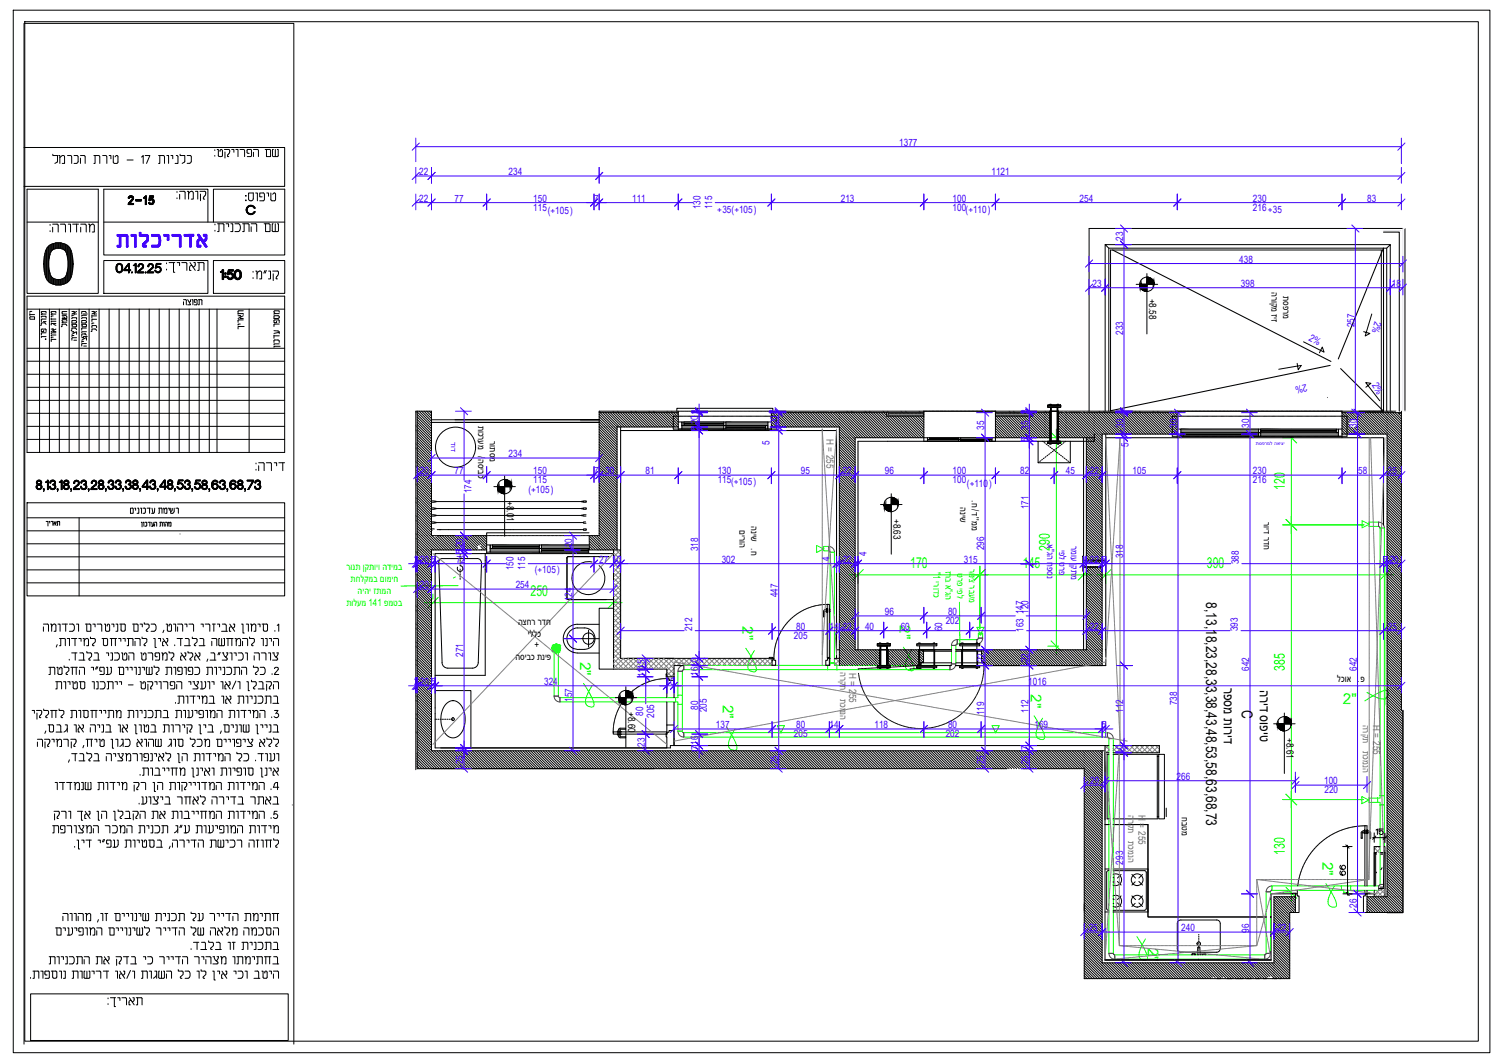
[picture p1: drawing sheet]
<svg xmlns="http://www.w3.org/2000/svg" width="420mm" height="297mm" viewBox="0 0 420 297" stroke-linecap="round" stroke-linejoin="round" font-family="sans-serif">
<defs><g id="words">
<text font-size="30.4" fill="#3f00ff" x="-2.8" y="86.1">0</text>
<g font-size="5.7">
<text x="48.7" y="57.1">eunv:</text>
<text x="67.7" y="61">C</text>
</g>
<g font-size="5.3">
<text x="13.1" y="66">nvsurv:</text>
<text x="70.6" y="132.6">shrv:</text>
</g>
<text font-size="4.9" x="79.4" y="98.1" transform="rotate(-90 79.4 98.1)">…‹ƒ’ ”‘</text>
<g font-size="4.4">
<text x="50.4" y="86.4">„–…”</text>
<text x="10.9" y="90.3" transform="rotate(-90 10.9 90.3)">†‰</text>
<text x="14.1" y="96" transform="rotate(-90 14.1 96)">.… ” „</text>
<text x="28.2" y="93.8" transform="rotate(-90 28.2 93.8)">‹‰ ƒ</text>
<text x="12" y="148.2">‰</text>
<text x="35.6" y="144.6">‰ …‹ƒ’ ‰</text>
<text x="377.1" y="245.5" transform="rotate(-90 377.1 245.5)">66</text>
</g>
<g font-size="4.2" fill="#0f0">
<text x="358.9" y="136.8" transform="rotate(-90 358.9 136.8)">120</text>
<text x="293.3" y="153.7" transform="rotate(-90 293.3 153.7)">290</text>
<text x="254.3" y="158.7">170</text>
<text x="285.8" y="158.7">145</text>
<text x="337.1" y="158.7">390</text>
<text x="148.2" y="166.5">250</text>
<text x="207.4" y="177.3" transform="rotate(90 207.4 177.3)">&quot;</text>
<text x="207.4" y="174.9" transform="rotate(91 207.4 174.9)">2</text>
<text x="251.4" y="174.6" transform="rotate(91 251.4 174.6)">2&quot;</text>
<text x="162.1" y="184.7" transform="rotate(91 162.1 184.7)">2</text>
<text x="162" y="187.1" transform="rotate(90 162 187.1)">&quot;</text>
<text x="358.9" y="187.3" transform="rotate(-90 358.9 187.3)">385</text>
<text x="202" y="196.8" transform="rotate(91 202 196.8)">2&quot;</text>
<text x="287.9" y="193.8" transform="rotate(91 287.9 193.8)">2&quot;</text>
<text x="375.2" y="196.6" transform="rotate(1 375.2 196.6)">2</text>
<text x="377.5" y="196.7">&quot;</text>
<text x="358.9" y="238.7" transform="rotate(-90 358.9 238.7)">130</text>
<text x="369.5" y="240.6" transform="rotate(91 369.5 240.6)">2&quot;</text>
<text x="320.7" y="266.9" transform="rotate(90 320.7 266.9)">&quot;</text>
<text x="320.7" y="264.5" transform="rotate(91 320.7 264.5)">2</text>
</g>
<g font-size="4.2">
<text x="336.9" y="168.1" transform="rotate(90 336.9 168.1)">8,13,18,23,28,33,38,43,48,53,58,63,68,73</text>
<text x="341.9" y="192" transform="rotate(90 341.9 192)">מפור תסמיד</text>
<text x="351.9" y="192.5" transform="rotate(90 351.9 192.5)">כמיד וספיב</text>
<text x="346.9" y="198.1" transform="rotate(90 346.9 198.1)">C</text>
</g>
<g font-size="2.8" fill="#3f00ff">
<text x="251.2" y="40.7">1377</text>
<text x="117.1" y="48.9">22</text>
<text x="142.1" y="48.9">234</text>
<text x="277" y="48.9">1121</text>
<text x="117.1" y="56.4">22</text>
<text x="127" y="56.4">77</text>
<text x="149" y="56.3">150</text>
<text x="149" y="58.8">115</text>
<text x="153" y="59.9">)+105(</text>
<text x="166" y="56.4">7</text>
<text x="176.6" y="56.4">111</text>
<text x="195.7" y="58.4" transform="rotate(-90 195.7 58.4)">130</text>
<text x="198.9" y="58.4" transform="rotate(-90 198.9 58.4)">115</text>
<text x="200.4" y="59.5">+35)+105(</text>
<text x="234.9" y="56.3">213</text>
<text x="266.1" y="56.3">100</text>
<text x="266.1" y="58.8">100</text>
<text x="269.8" y="59.6">)+110(</text>
<text x="301.6" y="56.3">254</text>
<text x="350" y="56.3">230</text>
<text x="350" y="58.8">216+35</text>
<text x="381.9" y="56.3">83</text>
<text x="313.8" y="67.3" transform="rotate(-90 313.8 67.3)">23</text>
<text x="346.2" y="73.3">438</text>
<text x="305.2" y="80.1">23</text>
<text x="346.7" y="80.1">398</text>
<text x="388.8" y="80.1">18</text>
<text x="384.1" y="89.6" transform="rotate(105 384.1 89.6)">2</text>
<text x="313.8" y="93.4" transform="rotate(-90 313.8 93.4)">233</text>
<text x="365.4" y="94.9" transform="rotate(31 365.4 94.9)">2%</text>
<text x="378.4" y="91.4" transform="rotate(-90 378.4 91.4)">257</text>
<text x="383.8" y="90.8" transform="rotate(106 383.8 90.8)">%</text>
<text x="363.6" y="107.6" transform="rotate(166 363.6 107.6)">%</text>
<text x="364.9" y="107.3" transform="rotate(167 364.9 107.3)">2</text>
<text x="383.2" y="107.6" transform="rotate(60 383.2 107.6)">2</text>
<text x="383.8" y="108.6" transform="rotate(59 383.8 108.6)">%</text>
<text x="195.1" y="118.4" transform="rotate(-90 195.1 118.4)">202</text>
<text x="217.3" y="118.4" transform="rotate(-90 217.3 118.4)">202</text>
<text x="275" y="120" transform="rotate(-90 275 120)">35</text>
<text x="287.3" y="120" transform="rotate(-90 287.3 120)">35</text>
<text x="287.4" y="115.6" transform="rotate(-90 287.4 115.6)">2</text>
<text x="313.8" y="119.5" transform="rotate(-90 313.8 119.5)">30</text>
<text x="315.3" y="116" transform="rotate(-90 315.3 116)">2</text>
<text x="328.8" y="119.5" transform="rotate(-90 328.8 119.5)">30</text>
<text x="349" y="119.5" transform="rotate(-90 349 119.5)">30</text>
<text x="379" y="119.5" transform="rotate(-90 379 119.5)">30</text>
<text x="195.1" y="120.3" transform="rotate(-90 195.1 120.3)">5</text>
<text x="215" y="124.3" transform="rotate(-90 215 124.3)">5</text>
<text x="287.3" y="123.3" transform="rotate(-90 287.3 123.3)">5</text>
<text x="315.3" y="124.9" transform="rotate(-90 315.3 124.9)">5</text>
<text x="142.1" y="127.6">234</text>
<text x="117.3" y="132.4">20</text>
<text x="127" y="132.4">77</text>
<text x="131.8" y="137.7" transform="rotate(-90 131.8 137.7)">174</text>
<text x="147.6" y="137.8">)+105(</text>
<text x="149" y="134.9">115</text>
<text x="149" y="132.4">150</text>
<text x="166" y="132.4">7</text>
<text x="169.1" y="132.4">30</text>
<text x="180.3" y="132.4">81</text>
<text x="200.5" y="134.9">115)+105(</text>
<text x="200.5" y="132.4">130</text>
<text x="223.7" y="132.4">95</text>
<text x="235.4" y="132.4">22</text>
<text x="247.2" y="132.4">96</text>
<text x="266.1" y="134.9">100</text>
<text x="266.1" y="132.4">100</text>
<text x="270.1" y="135.9">)+110</text>
<text x="276.4" y="135.9">(</text>
<text x="285" y="132.4">82</text>
<text x="297.8" y="132.4">45</text>
<text x="304.4" y="132.4">22</text>
<text x="316.4" y="132.4">105</text>
<text x="350" y="134.9">216</text>
<text x="350" y="132.4">230</text>
<text x="379.4" y="132.4">58</text>
<text x="387.7" y="132.4">25</text>
<text x="287.4" y="142.1" transform="rotate(-90 287.4 142.1)">171</text>
<text x="129.4" y="152.8" transform="rotate(-90 129.4 152.8)">20</text>
<text x="129.4" y="154.7" transform="rotate(-90 129.4 154.7)">5</text>
<text x="159.9" y="152.8" transform="rotate(-90 159.9 152.8)">20</text>
<text x="195.1" y="153.9" transform="rotate(-90 195.1 153.9)">318</text>
<text x="242" y="155.3" transform="rotate(-90 242 155.3)">4</text>
<text x="275" y="153.7" transform="rotate(-90 275 153.7)">296</text>
<text x="292.6" y="152" transform="rotate(90 292.6 152)">ל&quot;הכ חפו</text>
<text x="295.9" y="153.5" transform="rotate(90 295.9 153.5)">יפא במפ</text>
<text x="299.2" y="152.4" transform="rotate(90 299.2 152.4)">מרסו ו</text>
<text x="313.8" y="155.9" transform="rotate(-90 313.8 155.9)">318</text>
<text x="115.7" y="157.1">2</text>
<text x="117.3" y="157.1">20</text>
<text x="120.4" y="157.1">5</text>
<text x="127.5" y="157.1">72</text>
<text x="143.4" y="159.2" transform="rotate(-90 143.4 159.2)">150</text>
<text x="146.7" y="159.2" transform="rotate(-90 146.7 159.2)">115</text>
<text x="149.4" y="159.9">)+105(</text>
<text x="167.4" y="157.1">27</text>
<text x="171" y="157.1">10</text>
<text x="201.6" y="157.1">302</text>
<text x="231.8" y="156.7" transform="rotate(-90 231.8 156.7)">4</text>
<text x="235.4" y="157.1">22</text>
<text x="269.3" y="157.1">315</text>
<text x="292.6" y="160.8" transform="rotate(90 292.6 160.8)">י</text>
<text x="299.2" y="157.8" transform="rotate(90 299.2 157.8)">רתר</text>
<text x="302.5" y="157.1">4</text>
<text x="304.4" y="157.1">22</text>
<text x="307.8" y="157.1">5</text>
<text x="346.1" y="157.5" transform="rotate(-90 346.1 157.5)">388</text>
<text x="386.4" y="157.1">5</text>
<text x="388.2" y="157.1">20</text>
<text x="117.3" y="164.2">20</text>
<text x="144.1" y="164.2">254</text>
<text x="159.9" y="167.9" transform="rotate(-90 159.9 167.9)">124</text>
<text x="217.3" y="166.8" transform="rotate(-90 217.3 166.8)">447</text>
<text x="247.2" y="171.7">96</text>
<text x="264.8" y="171.7">80</text>
<text x="285.8" y="171.5" transform="rotate(-90 285.8 171.5)">147</text>
<text x="287.3" y="171.4" transform="rotate(-90 287.3 171.4)">120</text>
<text x="193.3" y="176.2" transform="rotate(-90 193.3 176.2)">212</text>
<text x="221.8" y="178.3">205</text>
<text x="222.4" y="175.8">80</text>
<text x="231.8" y="175.9">14</text>
<text x="235.4" y="175.9">22</text>
<text x="241.7" y="175.8">40</text>
<text x="251.6" y="175.8">60</text>
<text x="263.2" y="176.2" transform="rotate(-90 263.2 176.2)">60</text>
<text x="264.2" y="174.1">202</text>
<text x="285.9" y="176.4" transform="rotate(-90 285.9 176.4)">163</text>
<text x="304.4" y="175.9">22</text>
<text x="345.8" y="176.2" transform="rotate(-90 345.8 176.2)">393</text>
<text x="387.7" y="175.8">25</text>
<text x="129.4" y="183.4" transform="rotate(-90 129.4 183.4)">271</text>
<text x="275" y="184.8" transform="rotate(-90 275 184.8)">22</text>
<text x="287.4" y="184.8" transform="rotate(-90 287.4 184.8)">22</text>
<text x="115.7" y="191.3">2</text>
<text x="117.3" y="191.2">20</text>
<text x="120.4" y="191.2">5</text>
<text x="152" y="191.2">324</text>
<text x="180.1" y="186.7" transform="rotate(-90 180.1 186.7)">15</text>
<text x="180.2" y="189" transform="rotate(-90 180.2 189)">11</text>
<text x="185.9" y="191.2">10</text>
<text x="195.1" y="188.7" transform="rotate(-90 195.1 188.7)">16</text>
<text x="195.1" y="186.1" transform="rotate(-90 195.1 186.1)">10</text>
<text x="287.3" y="191.2">1016</text>
<text x="349" y="187.3" transform="rotate(-90 349 187.3)">642</text>
<text x="379" y="187.3" transform="rotate(-90 379 187.3)">642</text>
<text x="159.9" y="195.9" transform="rotate(-90 159.9 195.9)">157</text>
<text x="328.8" y="196.9" transform="rotate(-90 328.8 196.9)">738</text>
<text x="179.6" y="199.8" transform="rotate(-90 179.6 199.8)">80</text>
<text x="182.7" y="200.4" transform="rotate(-90 182.7 200.4)">205</text>
<text x="195.1" y="198.2" transform="rotate(-90 195.1 198.2)">80</text>
<text x="197.5" y="198.8" transform="rotate(-90 197.5 198.8)">205</text>
<text x="200" y="203.3">137</text>
<text x="222.4" y="203.3">80</text>
<text x="231.8" y="203.3">14</text>
<text x="244.3" y="203.3">118</text>
<text x="264.8" y="203.3">80</text>
<text x="275" y="199.7" transform="rotate(-90 275 199.7)">119</text>
<text x="287.4" y="199" transform="rotate(-90 287.4 199)">112</text>
<text x="289" y="203.3">169</text>
<text x="307.8" y="203.3">5</text>
<text x="313.8" y="199" transform="rotate(-90 313.8 199)">112</text>
<text x="129.4" y="209.8" transform="rotate(-90 129.4 209.8)">4</text>
<text x="180.1" y="208.5" transform="rotate(-90 180.1 208.5)">23</text>
<text x="195.1" y="207.9" transform="rotate(-90 195.1 207.9)">16</text>
<text x="195.1" y="209.5" transform="rotate(-90 195.1 209.5)">7</text>
<text x="221.8" y="205.7">205</text>
<text x="264.2" y="205.7">202</text>
<text x="287.4" y="209.5" transform="rotate(-90 287.4 209.5)">7</text>
<text x="129.4" y="213.4" transform="rotate(-90 129.4 213.4)">25</text>
<text x="217.3" y="213.4" transform="rotate(-90 217.3 213.4)">25</text>
<text x="275" y="213.4" transform="rotate(-90 275 213.4)">25</text>
<text x="287.3" y="213.4" transform="rotate(-90 287.3 213.4)">25</text>
<text x="313.8" y="210.5" transform="rotate(-90 313.8 210.5)">10</text>
<text x="304.5" y="218.9">29</text>
<text x="328.7" y="217.7">266</text>
<text x="369.9" y="218.9">100</text>
<text x="370" y="221.4">220</text>
<text x="313.8" y="241.4" transform="rotate(-90 313.8 241.4)">293</text>
<text x="379" y="253.4" transform="rotate(-90 379 253.4)">26</text>
<text x="304.1" y="260">25</text>
<text x="330" y="260">240</text>
<text x="349" y="260.4" transform="rotate(-90 349 260.4)">96</text>
<text x="356.8" y="260">22</text>
</g>
<g font-size="2.8">
<text x="321" y="83.4" transform="rotate(90 321 83.4)">+8.58</text>
<text x="355.2" y="81.5" transform="rotate(90 355.2 81.5)">כמסרר זיז</text>
<text x="358.5" y="82.7" transform="rotate(90 358.5 82.7)">תופמר</text>
<text x="133.6" y="118.8" transform="rotate(90 133.6 118.8)">תסהמור /</text>
<text x="136.8" y="123.2" transform="rotate(90 136.8 123.2)">מסתור</text>
<text x="133.6" y="128.1" transform="rotate(90 133.6 128.1)">כויסה</text>
<text x="141.6" y="139.8" transform="rotate(90 141.6 139.8)">+8.01</text>
<text x="268.2" y="141.7" transform="rotate(90 268.2 141.7)">כייה</text>
<text x="271.5" y="139.6" transform="rotate(90 271.5 139.6)">.ח/ד '' רר</text>
<text x="206.6" y="148.1" transform="rotate(90 206.6 148.1)">הימסכ</text>
<text x="209.8" y="146.9" transform="rotate(90 209.8 146.9)">כייה .ח</text>
<text x="249.6" y="144.8" transform="rotate(90 249.6 144.8)">+8.63</text>
<text x="353.1" y="145.8" transform="rotate(90 353.1 145.8)">מ יס ד מדח</text>
<text x="144.8" y="174.4">כאחמ מדח</text>
<text x="147.5" y="177.7">יאאה</text>
<text x="144" y="184.3">כויסה תייפ</text>
<text x="149.4" y="181">+</text>
<text x="373.6" y="190.3">אהסל .</text>
<text x="380.1" y="190.3">פ</text>
<text x="175.5" y="198.7" transform="rotate(90 175.5 198.7)">+8.60</text>
<text x="359.4" y="206" transform="rotate(90 359.4 206)">+8.61</text>
<text x="330.1" y="228.1" transform="rotate(90 330.1 228.1)">חסבר</text>
</g>
<g font-size="2.8" fill="#6c6c6c">
<text x="230.9" y="122.5" transform="rotate(90 230.9 122.5)">H = 255</text>
<text x="234.7" y="187.6" transform="rotate(90 234.7 187.6)">כמרת</text>
<text x="237.2" y="187.9" transform="rotate(90 237.2 187.9)">H =</text>
<text x="234.7" y="195.1" transform="rotate(90 234.7 195.1)">תהריכ</text>
<text x="237.2" y="192.4" transform="rotate(90 237.2 192.4)">255</text>
<text x="380.7" y="202.3" transform="rotate(90 380.7 202.3)">כמרת</text>
<text x="383.6" y="202.4" transform="rotate(90 383.6 202.4)">H = 255</text>
<text x="380.7" y="209.7" transform="rotate(90 380.7 209.7)">תהריכ</text>
<text x="315.2" y="227.5" transform="rotate(90 315.2 227.5)">כ</text>
<text x="318.1" y="227.6" transform="rotate(90 318.1 227.6)">H</text>
<text x="315.2" y="228.8" transform="rotate(90 315.2 228.8)">מרת</text>
<text x="318.1" y="229.9" transform="rotate(90 318.1 229.9)">= 255</text>
<text x="315.2" y="234.9" transform="rotate(90 315.2 234.9)">תהריכ</text>
</g>
<g font-size="2.8" fill="#0f0">
<text x="96.8" y="159.1">מסית ורת סיס כדירס</text>
<text x="260.8" y="159.7" transform="rotate(90 260.8 159.7)">&quot;1 ימסדה</text>
<text x="264.1" y="159.5" transform="rotate(90 264.1 159.5)">זמס ל&quot;הכ</text>
<text x="267.4" y="160" transform="rotate(90 267.4 160)">ב</text>
<text x="267.4" y="161.3" transform="rotate(90 267.4 161.3)">מפ יפא</text>
<text x="270.8" y="158.7" transform="rotate(90 270.8 158.7)">מסי</text>
<text x="270.8" y="161.2" transform="rotate(90 270.8 161.2)">יא מסור</text>
<text x="97.9" y="162.4">תחאררס הסריח</text>
<text x="99.9" y="165.7">כיכי זתרכ</text>
<text x="96.8" y="169.1">תסאור 141 פרבס</text>
</g>
<text font-size="2.1" fill="#3f00ff" x="126.1" y="123.5" transform="rotate(90 126.1 123.5)">דסד</text>
<text font-size="1.4" fill="#3f00ff" x="350.9" y="124.3">תופמרא כליאי</text>
</g></defs>
<!-- layer: HATCH -->
<path d="M50.3 149.2h.1M81.7 224.9h.1" fill="none" stroke="#989898" stroke-width=".28"/>
<!-- layer: 0 -->
<g fill="none" stroke="#000" stroke-width=".28">
<path d="M6.7 41.2h72.8v10.8h-72.8M14.8 43.1v.3h1.3l-.1 1.7-.7 .5M16.4 43.4h.3v2.2M17.7 43.4l.3 .4v1.8h-.6M17.7 43.4h-.3l-.7 .6M18.9 43.4h.8M19.7 43.4l.3 .4M20 43.8v1.8M20.7 43.4h.8M21.5 43.4l.3 .4v1.5l-.5 .3h-.6M22.5 44.2v1.4M22.5 43.4h1"/>
<path d="M23.4 43.4l.4 .4M23.8 43.8v1.8M26.2 43.4h1.3M26.6 43.4v2.2h-.4M27.5 43.4l.4 .4v1.8M28.7 43.4h.8M29.5 43.4l.3 .4v1.8M30.5 43.4h.5v.9M32.6 43.4l.4 .4v1.4l-.4 .4-.9-.2-.1-2M32.6 43.4l-.5 .4M35.5 44.7h1.7M39.5 43.8l.5-.4v2.2"/>
<path d="M40.6 43.4h1.3l-1 2.2M44.3 43.4h1.3M44.6 43.4v2.2h-.3M45.6 43.4l.3 .4 .1 1.8M46.6 43.4h.5v2.2M47.8 43.4h.5v.9M49.2 43.4h.2M49.4 43.4l.3 .4v1.8h-.8M50.3 43.1v.3h1.3v1.7l-.7 .5M52.3 43.4h.8M53.1 43.4l.3 .4v1.5l-.5 .3h-.6M60 41.8v.2"/>
<path d="M60 43.4v.2M60.7 41.7h.3v1.7l.2 .3M61.5 42.3l.1-.5 .5 .1v1.5l-.1 .3h-.8M62.7 41.7h1.3l.2 .7M62.8 42.4v1.7M63.7 43.1l-.1 .6h.3M64 42.8l-.3 .3M64.2 42.3l-.2 .5M64.7 41.7h.6v.8M65.9 41.7h.6v2M67 41.7l1.3 .2v1.8M69.3 42.8l-.3-.2 .1-.8h1.1v1.8l-1.1 .1"/>
<path d="M69.3 42.8h.3M69.4 55.5v-1.6h1.4v1.6M70.8 41.7h1.1M70.8 42.5v1.2M71.4 53.9h.5v2.2M71.9 41.7l.3 .3M72.2 42v1.7M73.9 54.2l-.2-.3h-1.1v1.1h.6M73.9 54.2v1.5M74.1 41.7l1.4 .1 .1 1.9h-1.2v-2M74.5 53.9h.5v.9M75.7 53.9v1.8l.3 .4 .9-.2 .1-1.7"/>
<path d="M76.4 41.7h-.3v1.9l.3 .1 1.3-.1v-1.9h-.2M76.9 41.7v2M77 54.2l-.3-.3-.5 .3M29 72.7h29.1v9.2h-29.1zM29 62h50.5M47.2 73.3h1.6M48.5 73.3v2.7h.3M49.5 73.3h.7v.9M50.8 73.3h1.1M51.9 73.3l.3 .3v1.9M53.1 73.3l1.4 2.2M53.7 74.1h-.4l-.3 .4v1h.4"/>
<path d="M54.1 73.3h.4v.7l-.2 .4-.4 .1M55.2 73.3h1.5M55.6 73.3v2.2h-.4M56.7 73.3l.3 .3M57 73.6v1.9M58.1 62v-9.2h-29.1v18.4h50.5v-18.4h-19.9v9.2M59.6 72.7h19.9v9.2h-19.9zM60 62.6v.2M60 64.3v.2M60.8 62.5h1.5M61.2 62.5v2.2h-.4M62.3 62.4l.2 .3v2"/>
<path d="M63.2 62.5h.7v.8M64.5 62.5h.5v2.2h-.5M65.6 62.5h1M67 62.7a1.38 1.38 0 0 1-.4 1.9l-1 .1M68.2 62.5v2.2h-.4M69.6 62.7v2M70.2 63.3v1.4M70.7 75.8v.2M70.7 77.5v.3M71.4 75.7h.4v2.2M71.7 62.8v1.9M71.8 76.5a.67 .67 0 0 1 .5-.8 .67 .67 0 0 1 .8 .4v1.8h-.6"/>
<path d="M73.8 62.5l1.6 .1v2.1h-1.2v-2.2M74 75.5l-.3 .7M74.4 75.5l-.3 .7M75 75.7h.6v2.2h-.6M76.2 75.7h1.3M76.3 62.5h-.2v2l.2 .2h1.2l.3-.3v-1.9h-.3M76.3 76.4v1.9M76.9 62.5v2.2M77.2 77.7l.3 .2M77.3 77.2l-.1 .5M77.5 75.7l.3 .2v.5M77.8 76.4l-.5 .8"/>
<path d="M7.6 86.3h71.9M7.6 82.7h71.9v43.6h-71.9zM7.6 97.2h71.9M11 86.3v40M13.8 86.3v40M16.6 86.3v40M19.3 86.3v40M22.1 86.3v40M24.9 86.3v40M27.7 86.3v40M30.5 86.3v40M33.3 86.3v40"/>
<path d="M36.1 86.3v40M38.9 86.3v40M41.7 86.3v40M44.5 86.3v40M47.3 86.3v40M50.1 86.3v40M52.9 86.3v40M55.6 86.3v40M58.5 86.3v40M60.6 86.3v40M66.5 88.1h.6l.3 .3M66.5 87.6h1.5v.1"/>
<path d="M66.7 89.3l-.2 .2v.5M66.7 86.8l-.2 .2v.7M66.7 89.3h1.3M66.7 86.8h1.3M67.1 88.8l.9 .1M67.1 90.5h-.6v.2M68 88.1l-1.5 .8M68.2 91.2h-1.7v.6M69.6 86.3v40M7.6 100.8h71.9M7.6 104.5h71.9M7.6 108.1h71.9"/>
<path d="M7.6 111.8h71.9M7.6 115.4h71.9M7.6 119h71.9M7.6 122.7h71.9M10.8 135.3a.67 .67 0 0 0-.6 .6 .67 .67 0 0 0 .6 .7M10.8 135.3a.61 .61 0 0 0-.6 .7 .61 .61 0 0 0 .8 .5M10.8 135.4a.56 .56 0 0 0-.5 .5 .56 .56 0 0 0 .5 .6M10.8 135.4a.52 .52 0 0 0-.5 .5 .52 .52 0 0 0 .5 .5M10.8 135.5a.5 .5 0 0 0-.4 .5 .5 .5 0 0 0 .6 .4M10.8 134.1a.56 .56 0 0 0-.5 .6 .56 .56 0 0 0 .5 .6M10.8 134.2a.52 .52 0 0 0-.5 .5 .52 .52 0 0 0 .5 .5M10.8 134.2a.48 .48 0 0 0-.4 .5 .48 .48 0 0 0 .4 .5"/>
<path d="M10.8 134.3a.44 .44 0 0 0-.4 .5 .44 .44 0 0 0 .6 .3M10.8 136.6h.2M10.8 135.3h.2M10.8 136.5h.2M10.8 135.4h.2M10.8 134.1h.2M10.8 135.2h.2M10.8 134.2h.2M11 134a.66 .66 0 0 1 .6 .5 .66 .66 0 0 1-.3 .8 .75 .75 0 0 1 .4 .8 .75 .75 0 0 1-.7 .6M11 134.1a.61 .61 0 0 1 .6 .5 .61 .61 0 0 1-.4 .7 .71 .71 0 0 1 .5 .8 .71 .71 0 0 1-.7 .5 .69 .69 0 0 0 .7-.7 .69 .69 0 0 0-.7-.6 .56 .56 0 0 0 .6-.6 .56 .56 0 0 0-.6-.6 .54 .54 0 0 1 .5 .6 .54 .54 0 0 1-.5 .5 .5 .5 0 0 0 .5-.5 .5 .5 0 0 0-.5-.5l.2 .1a.43 .43 0 0 1 .2 .5 .43 .43 0 0 1-.4 .3M11 136.4a.5 .5 0 0 0 .5-.5 .5 .5 0 0 0-.5-.5 .54 .54 0 0 1 .5 .5 .54 .54 0 0 1-.5 .6 .58 .58 0 0 0 .6-.6 .58 .58 0 0 0-.6-.6 .6 .6 0 0 1 .6 .6 .6 .6 0 0 1-.6 .6M11 134.3l.4 .4-.4 .4"/>
<path d="M11 134.1l-.2-.1a.67 .67 0 0 0-.6 .5 .67 .67 0 0 0 .3 .8 .76 .76 0 0 0-.4 .9 .76 .76 0 0 0 .9 .5M11 134.1h-.2a.6 .6 0 0 0-.6 .5 .6 .6 0 0 0 .4 .7 .71 .71 0 0 0-.5 .7 .71 .71 0 0 0 .7 .6M11 134.3l-.4 .1-.2 .3 .4 .4M12.1 136.5l.2 .1zM12.2 137.1l.1-.4h-.2v-.3h.3l-.2 .8M12.2 136.6h.1M12.2 137.1v.1M12.8 134.6l.7-.5v2.5h-.2v-2h-.5M13.2 134l-.5 .7h.6v2h.2v-2.6h-.2M13.3 134.1l-.2 .5h.2l.1 2v-2.5l-.1 .4M13.4 134.2v2.4M13.9 135.9a.78 .78 0 0 0 .9 .7"/>
<path d="M13.9 135.9h.2M13.9 135.9l.2 .5 .5 .2M13.9 135.9l.3 .4 .4 .2M14.1 135.9l.1 .3 .4 .2M14.2 134.8h-.2a.71 .71 0 0 1 .9-.7 .71 .71 0 0 1 .3 1.2 .75 .75 0 0 1 .3 .8 .75 .75 0 0 1-.7 .5M14.2 134.7a.49 .49 0 0 1 .4-.5 .49 .49 0 0 1 .5 .4 .49 .49 0 0 1-.3 .6M14.2 134.8l-.3 .1a.76 .76 0 0 1 1-.8 .76 .76 0 0 1 .4 1.2 .85 .85 0 0 1-.3 1.4 .85 .85 0 0 1-1.2-.9l.3 .1M14.6 134.3l-.4 .4M14.6 134.1l-.4 .2-.1 .5M14.6 134.2l-.5 .5M14.6 134.2l-.4 .3-.1 .2M14.6 136.5h.2"/>
<path d="M14.6 134.1h.2M14.6 134.2h.2M14.8 135.4a.57 .57 0 0 1 .4 .6 .57 .57 0 0 1-.6 .5 .57 .57 0 0 1-.5-.6M14.8 134.3a.48 .48 0 0 1 .5 .4 .48 .48 0 0 1-.5 .5M14.8 135.3a.56 .56 0 0 1 .6 .6 .56 .56 0 0 1-.6 .5M14.8 134.1a.61 .61 0 0 1 .6 .5 .61 .61 0 0 1-.3 .7 .71 .71 0 0 1 .4 .8 .71 .71 0 0 1-.7 .5M14.8 134.2a.52 .52 0 0 1 .5 .5 .52 .52 0 0 1-.5 .6 .61 .61 0 0 1 .6 .6 .61 .61 0 0 1-.6 .6M14.8 134.2a.56 .56 0 0 1 .6 .4 .56 .56 0 0 1-.4 .7 .73 .73 0 0 1 .1 1.2 .73 .73 0 0 1-1.1-.6M14.8 135.2v.2M14.8 135.2v.1M16 136.4h.2v.3h-.2zM16 136.4l.2 .2z"/>
<path d="M16 136.6h.1M16.2 136.7l-.2 .5M16.6 134.6l.7-.5v2.5h-.2v-2h-.5M17.1 134l.3 .1v2.6h-.3v-2h-.5zM17.2 134.1l-.3 .5h.3l.1 2v-2.5l-.2 .4M17.2 134.2v2.4M17.9 134.3a.72 .72 0 0 1 1.1-.1 .72 .72 0 0 1 0 1.1 .77 .77 0 0 1 .1 1.1 .77 .77 0 0 1-1.1 0 .77 .77 0 0 1 .1-1.1 .67 .67 0 0 1-.2-1zM18.4 136.6a.71 .71 0 0 1-.7-.6 .71 .71 0 0 1 .5-.7 .63 .63 0 0 1-.1-1 .63 .63 0 0 1 .9 0 .63 .63 0 0 1-.1 1 .71 .71 0 0 1 .4 .8 .71 .71 0 0 1-.7 .5M18.4 135.3a.67 .67 0 0 0-.6 .6 .67 .67 0 0 0 .6 .7M18.4 135.3a.6 .6 0 0 0-.4 .9 .6 .6 0 0 0 1 0 .6 .6 0 0 0-.4-.9M18.4 135.4a.56 .56 0 0 0-.5 .5 .56 .56 0 0 0 .5 .6M18.4 135.4a.52 .52 0 0 0-.5 .5 .52 .52 0 0 0 .5 .5"/>
<path d="M18.4 135.5a.49 .49 0 0 0-.3 .7 .49 .49 0 0 0 .8 0 .49 .49 0 0 0-.3-.7M18.4 134.1a.56 .56 0 0 0-.5 .6 .56 .56 0 0 0 .5 .6M18.4 134.2a.52 .52 0 0 0-.5 .5 .52 .52 0 0 0 .5 .5M18.4 134.2a.48 .48 0 0 0-.4 .5 .48 .48 0 0 0 .4 .5M18.4 134.3a.43 .43 0 0 0-.2 .6 .43 .43 0 0 0 .7 0 .43 .43 0 0 0-.3-.6M18.4 135.1a.4 .4 0 0 1-.2-.6 .4 .4 0 0 1 .7 0 .4 .4 0 0 1-.3 .6M18.5 136.6h.1M18.5 135.3h.1M18.5 136.5h.1M18.5 135.4h.1M18.5 134.1h.1M18.5 135.2h.1"/>
<path d="M18.5 134.2h.1M18.6 135.3a.67 .67 0 0 1 .7 .6 .67 .67 0 0 1-.7 .7M18.6 135.4a.56 .56 0 0 1 .6 .5 .56 .56 0 0 1-.6 .6M18.6 135.4a.52 .52 0 0 1 .5 .5 .52 .52 0 0 1-.5 .5M18.6 134.1a.56 .56 0 0 1 .6 .6 .56 .56 0 0 1-.6 .6M18.6 134.2a.52 .52 0 0 1 .5 .5 .52 .52 0 0 1-.5 .5M18.6 134.2a.48 .48 0 0 1 .5 .5 .48 .48 0 0 1-.5 .5M19.8 136.5l.1 .1zM19.8 137.2l.2-.8h-.3v.3h.2l-.1 .5M19.8 136.6h.1M20.6 134.8a.79 .79 0 0 1 1.1-.7 .79 .79 0 0 1 .2 1.3l-1.1 1h1.4v.3h-1.7M20.6 134.9l.3 .1a.52 .52 0 0 1 .6-.7 .52 .52 0 0 1 .3 .9l-1.1 .9"/>
<path d="M20.6 134.8a.75 .75 0 0 1 1.1-.6 .75 .75 0 0 1 .2 1.2M20.6 134.9h.2M20.7 136l-.2 .7M20.8 134.8a.6 .6 0 0 1 .8-.5 .6 .6 0 0 1 .2 1M20.8 136.1l-.3 .5h1.7v-.1h-1.4l.1-.3M20.8 134.9a.69 .69 0 0 1 .9-.7 .69 .69 0 0 1 .2 1.2M20.8 136.1l-.2 .5h1.5l-1.4-.1M20.8 134.8a.56 .56 0 0 1 .8-.5 .56 .56 0 0 1 .2 .9M20.8 136.1l-.2 .4 1.5 .1M20.9 136.2l-.2 .3M21.8 135.3l-1 .8M21.8 135.3l-1 .9"/>
<path d="M21.9 135.3l-1 .9M22.6 134.7a.77 .77 0 0 1 1-.6 .77 .77 0 0 1 .4 1.2 .85 .85 0 0 1-.4 1.4 .85 .85 0 0 1-1.1-1l.3 .2M22.6 135.9l.2 .5 .5 .2M22.6 135.8l.1 .1M22.6 135.8v.1M22.7 135.9h-.2a.75 .75 0 0 0 .8 .7M22.7 135.9l.3 .4 .3 .1M22.8 135.9l.5 .5M22.9 134.8l-.3 .1a.72 .72 0 0 1 .9-.8 .72 .72 0 0 1 .4 1.2 .74 .74 0 0 1 .3 .8 .74 .74 0 0 1-.7 .5M22.9 134.7a.48 .48 0 0 1 .4-.5 .48 .48 0 0 1 .5 .4 .48 .48 0 0 1-.3 .6M23.3 134.3l-.5 .4M23.3 134.1l-.4 .2-.1 .5"/>
<path d="M23.3 134.2l-.5 .5M23.3 134.2l-.5 .3-.1 .2M23.3 136.6h.2M23.3 136.4h.2M23.3 134.1h.2M23.5 135.4a.52 .52 0 0 1 .5 .5 .52 .52 0 0 1-.5 .5M23.5 134.3a.48 .48 0 0 1 .4 .4 .48 .48 0 0 1-.4 .5M23.5 135.3a.56 .56 0 0 1 .5 .6 .56 .56 0 0 1-.5 .5M23.5 135.2v.2M23.5 135.2v.1M23.5 134.1a.6 .6 0 0 1 .6 .5 .6 .6 0 0 1-.3 .7M23.5 134.2a.52 .52 0 0 1 .5 .5 .52 .52 0 0 1-.5 .6"/>
<path d="M23.5 135.3a.67 .67 0 0 1 .5 .7 .67 .67 0 0 1-.7 .6 .67 .67 0 0 1-.6-.7M23.5 134.2a.56 .56 0 0 1 .5 .4 .56 .56 0 0 1-.3 .7M23.5 134.2l-.2 .1M23.7 135.2a.74 .74 0 0 1 0 1.3 .74 .74 0 0 1-1.1-.6M23.8 135.2a.71 .71 0 0 1 .4 .8 .71 .71 0 0 1-.7 .6M24.6 136.7v-.3h.3v.3M24.6 136.7h.2M24.7 136.4l.1 .2zM24.7 136.6h.1M24.8 136.7l-.1 .5zM25.5 134.8a.75 .75 0 0 1 1.1-.7 .75 .75 0 0 1 .2 1.3M25.5 136.5h1.5"/>
<path d="M25.5 134.8h.2M25.6 134.8a.71 .71 0 0 1 .9-.6 .71 .71 0 0 1 .3 1.1M25.6 134.8v.1M25.6 134.8a.67 .67 0 0 1 .9-.6 .67 .67 0 0 1 .2 1.1M25.7 136.1l-.3 .5h1.7v-.2h-1.4M25.7 134.8a.6 .6 0 0 1 .8-.5 .6 .6 0 0 1 .2 1M25.7 134.8l-.1 .1M25.7 136.1l-.2 .5zM25.7 134.8a.56 .56 0 0 1 .8-.5 .56 .56 0 0 1 .2 .9M26.6 135.2a.52 .52 0 0 0-.2-.9 .52 .52 0 0 0-.6 .7h-.3a.79 .79 0 0 1 1-.9 .79 .79 0 0 1 .3 1.3M26.7 135.2l-1 .8M26.7 135.2l-1 .9"/>
<path d="M26.7 135.3l-1 .8M26.8 135.3l-1.2 1.2 1.4 .1h-1.5M26.8 135.3l-1.2 1.1M26.8 135.4l-1.1 1h1.4v.3h-1.7l.3-.7M26.9 135.4l-1.1 .8M27.8 135.3a.69 .69 0 0 1-.1-1.1 .69 .69 0 0 1 1 0 .69 .69 0 0 1 0 1.1M27.8 135.2a.78 .78 0 0 0-.1 1.2 .78 .78 0 0 0 1.1 0 .78 .78 0 0 0-.1-1.2M27.9 135.2a.71 .71 0 0 0-.4 .8 .71 .71 0 0 0 .7 .6M28.2 134.1a.6 .6 0 0 0-.6 .5 .6 .6 0 0 0 .3 .7M28.2 135.2a.67 .67 0 0 0-.7 .7 .67 .67 0 0 0 .7 .7M28.2 134.1a.56 .56 0 0 0-.6 .6 .56 .56 0 0 0 .6 .5M28.2 135.2a.51 .51 0 0 1-.4-.8 .51 .51 0 0 1 .9 0 .51 .51 0 0 1-.4 .8"/>
<path d="M28.2 134.2a.48 .48 0 0 0-.5 .5 .48 .48 0 0 0 .5 .5M28.2 134.2a.43 .43 0 0 0-.5 .5 .43 .43 0 0 0 .5 .4M28.2 134.2a.48 .48 0 0 1 .6 .5 .48 .48 0 0 1-.6 .4M28.2 136.6h.1M28.2 134.1h.1M28.2 135.2h.1M28.3 134.1a.6 .6 0 0 1 .6 .5 .6 .6 0 0 1-.3 .7M28.3 135.2a.67 .67 0 0 1 .7 .7 .67 .67 0 0 1-.7 .7M28.3 135.4a.52 .52 0 0 1 .6 .5 .52 .52 0 0 1-.6 .5M28.3 135.4a.48 .48 0 0 1 .5 .5 .48 .48 0 0 1-.5 .5M28.3 134.1a.56 .56 0 0 1 .6 .6 .56 .56 0 0 1-.6 .5M28.3 135.4a.53 .53 0 0 0-.7 .5 .53 .53 0 0 0 .7 .5"/>
<path d="M28.6 135.2a.71 .71 0 0 1 .4 .8 .71 .71 0 0 1-.7 .6M29.4 136.4h.3v.3h-.3zM29.5 136.4l.2 .2zM29.5 136.6h.1M29.7 136.6l-.2 .6zM30.1 135.9a.82 .82 0 0 0 1 .8M30.1 135.7l.3 .2zM30.2 135.9a.73 .73 0 0 0 .9 .7M30.2 134.7h.3M30.2 135.8l.1 .1M30.2 135.8v.1M30.2 135.9l.2 .4 .7 .2"/>
<path d="M30.3 134.7h.1M30.3 135.9l.2 .4 .6 .2M30.4 135.9l.3 .4 .4 .1M30.5 134.7a.48 .48 0 0 1 .4-.5 .48 .48 0 0 1 .5 .4 .48 .48 0 0 1-.3 .6M30.9 134l-.5 .2-.2 .5M30.9 134.1l-.5 .2-.2 .4M30.9 134.2l-.5 .5M30.9 134h.2M31.1 134a.71 .71 0 0 1 .6 .5 .71 .71 0 0 1-.1 .7 .79 .79 0 0 1 .3 .9 .79 .79 0 0 1-.8 .6M31.1 134.1a.67 .67 0 0 1 .6 .4 .67 .67 0 0 1-.2 .7M31.1 134.2a.48 .48 0 0 1 .5 .5 .48 .48 0 0 1-.5 .5 .48 .48 0 0 0 .5-.5 .48 .48 0 0 0-.5-.5zM31.1 135.3a.56 .56 0 0 1 .5 .6 .56 .56 0 0 1-.5 .5"/>
<path d="M31.1 135.2v.1a.52 .52 0 0 1 .5 .6 .52 .52 0 0 1-.5 .5M31.1 135.2v.1M31.1 134.1a.6 .6 0 0 1 .6 .5 .6 .6 0 0 1-.3 .6 .71 .71 0 0 1 .4 .8 .71 .71 0 0 1-.7 .6M31.1 135.3a.6 .6 0 0 1 .6 .6 .6 .6 0 0 1-.6 .6M31.1 134.2a.56 .56 0 0 1 .6 .4 .56 .56 0 0 1-.4 .6 .67 .67 0 0 1 .5 .8 .67 .67 0 0 1-.7 .5M31.1 134.1l-.6 .2-.1 .4M31.1 134.2a.56 .56 0 0 0-.7 .5l.5-.5M31.1 134.2h-.2M31.5 135.2a.75 .75 0 0 1 .3 .9 .75 .75 0 0 1-.7 .5M32.2 135.9v-.2l.2 .2M32.2 135.9a.75 .75 0 0 0 .7 .7M32.2 135.8l.2 .5 .7 .2"/>
<path d="M32.2 134.7h.3M32.2 135.8v.1M32.3 134.7h.2M32.4 135.8a.57 .57 0 0 0 .7 .6M32.4 134.7a.62 .62 0 0 1 .9-.5 .62 .62 0 0 1 0 1 .67 .67 0 0 1 .5 .8 .67 .67 0 0 1-.7 .5M32.4 135.9h-.2M32.4 135.9l.5 .5M32.4 134.7v.1a.64 .64 0 0 1 .9-.7 .64 .64 0 0 1 .1 1.1 .71 .71 0 0 1 .4 .8 .71 .71 0 0 1-.7 .6M32.9 134l-.5 .2-.2 .5M32.9 134.3l-.4 .4M32.9 134.3a.45 .45 0 0 1 .6 .4 .45 .45 0 0 1-.5 .5l.1 .1a.52 .52 0 0 1 .5 .6 .52 .52 0 0 1-.5 .5M32.9 134.2l-.4 .5"/>
<path d="M32.9 134.2l-.5 .5M33 134.2h.1M33.1 134a.7 .7 0 0 1 .7 .5 .7 .7 0 0 1-.2 .7 .86 .86 0 0 1-.2 1.5 .86 .86 0 0 1-1.2-.8M33.1 134.1a.67 .67 0 0 1 .6 .4 .67 .67 0 0 1-.2 .7M33.1 134.2a.48 .48 0 0 1 .5 .5 .48 .48 0 0 1-.5 .5M33.1 134.2a.52 .52 0 0 1 .5 .5 .52 .52 0 0 1-.5 .5M33.1 135.2a.64 .64 0 0 1 .5 .8 .64 .64 0 0 1-.7 .5 .64 .64 0 0 1-.6-.7M33.1 134l-.6 .3-.2 .4M33.1 135.2a.61 .61 0 0 1 .5 .6 .61 .61 0 0 1-.5 .6M33.5 135.2a.76 .76 0 0 1 .3 1 .76 .76 0 0 1-.9 .4M34.3 136.6v-.2h.2v.2M34.3 136.6h.2"/>
<path d="M34.3 136.4l.2 .2zM34.4 136.6h.1M34.5 136.6l-.2 .6zM34.9 135.8a.79 .79 0 0 0 .8 .8M35 135.9h.2M35 135.8a.75 .75 0 0 0 .7 .8M35 135.8l.2 .5 .7 .2M35.1 135.8l.2 .5 .6 .2M35.1 135.8v.1M35.1 134.7h.2M35.2 135.8l.5 .6M35.7 134.3l-.3 .2-.1 .3-.2-.1"/>
<path d="M35.7 134.2l-.4 .5M35.8 136.6h.1M35.8 134.2h.1M35.8 134.3h.1M35.9 134a.68 .68 0 0 1 .7 .4 .68 .68 0 0 1-.2 .8 .79 .79 0 0 1 .3 .9 .79 .79 0 0 1-.8 .5 .78 .78 0 0 0 .7-.5 .78 .78 0 0 0-.3-.9 .66 .66 0 0 0 .2-.7 .66 .66 0 0 0-.6-.5zM35.9 134.3a.45 .45 0 0 1 .4 .5 .45 .45 0 0 1-.5 .4l.1 .1a.52 .52 0 0 1 .5 .5 .52 .52 0 0 1-.5 .6M35.9 134.2a.48 .48 0 0 1 .5 .5 .48 .48 0 0 1-.5 .5M35.9 134l-.7 .2-.2 .5M35.9 135.2a.64 .64 0 0 1 .6 .7 .64 .64 0 0 1-.7 .6 .64 .64 0 0 1-.6-.7M35.9 134.1a.6 .6 0 0 1 .6 .4 .6 .6 0 0 1-.3 .7 .71 .71 0 0 1 .4 .8 .71 .71 0 0 1-.7 .6 .69 .69 0 0 0 .7-.6 .69 .69 0 0 0-.4-.8 .56 .56 0 0 0 .3-.6 .56 .56 0 0 0-.6-.5 .54 .54 0 0 1 .5 .6 .54 .54 0 0 1-.5 .5M35.9 135.2a.6 .6 0 0 1 .6 .6 .6 .6 0 0 1-.6 .6M35.9 134.1l-.6 .2-.1 .4"/>
<path d="M35.9 134.1l-.4 .2-.3 .4M37.7 134a.67 .67 0 0 0-.6 .5 .67 .67 0 0 0 .3 .7 .74 .74 0 0 0-.4 .9 .74 .74 0 0 0 .7 .5M37.7 134.1a.6 .6 0 0 0-.6 .4 .6 .6 0 0 0 .4 .7 .71 .71 0 0 0-.5 .8 .71 .71 0 0 0 .7 .6M37.7 135.2a.71 .71 0 0 0-.5 1 .71 .71 0 0 0 1.1 .3 .71 .71 0 0 0 .1-1.1l-.5-.2M37.7 136.5a.61 .61 0 0 1-.4-.9 .61 .61 0 0 1 1 0 .61 .61 0 0 1-.4 .9M37.7 135.3a.56 .56 0 0 0-.5 .6 .56 .56 0 0 0 .5 .5M37.7 135.4a.51 .51 0 0 0-.3 .8 .51 .51 0 0 0 .8 0 .51 .51 0 0 0-.3-.8M37.7 136.4a.48 .48 0 0 1-.3-.8 .48 .48 0 0 1 .8 0 .48 .48 0 0 1-.3 .8M37.7 135.2a.57 .57 0 0 1-.4-.8 .57 .57 0 0 1 1 0 .57 .57 0 0 1-.4 .8M37.7 134.1a.52 .52 0 0 0-.5 .6 .52 .52 0 0 0 .5 .5M37.7 134.2a.47 .47 0 0 0-.3 .7 .47 .47 0 0 0 .8 0 .47 .47 0 0 0-.3-.7M37.7 134.2a.43 .43 0 0 0-.4 .5 .43 .43 0 0 0 .4 .4"/>
<path d="M37.7 134.3l-.4 .4 .4 .4M37.7 134h.2M37.7 136.6h.2M37.7 135.3h.2M37.7 136.5h.2M37.7 134.1h.2M37.7 135.2h.2M37.7 134.2h.2M37.7 135.1h.2M37.9 134a.66 .66 0 0 1 .6 .5 .66 .66 0 0 1-.3 .7 .75 .75 0 0 1 .4 .9 .75 .75 0 0 1-.7 .5M37.9 134.1a.61 .61 0 0 1 .6 .4 .61 .61 0 0 1-.4 .7 .71 .71 0 0 1 .5 .8 .71 .71 0 0 1-.7 .6M37.9 135.3a.56 .56 0 0 1 .6 .6 .56 .56 0 0 1-.6 .5"/>
<path d="M37.9 134.1a.52 .52 0 0 1 .5 .6 .52 .52 0 0 1-.5 .5M37.9 134.2a.43 .43 0 0 1 .4 .5 .43 .43 0 0 1-.4 .4M37.9 134.3l.4 .4-.4 .4M39 136.6v-.2h.3v.2M39 136.6h.2M39.1 136.4l.1 .2zM39.1 136.6h.1M39.2 136.6l-.1 .6zM41 134h.3v1.8h.3v.2h-.3v.6h-.3v-.6h-1.3zM41 134.1h.2v1.7h.4v.2h-.4v.6h-.1v-.6h-1.3zM41 134.1h.2v1.8h.4h-.4v.7l-.1-.7h-1.3zM41 134.2l.1 1.7h-1.2z"/>
<path d="M41 134.2l.1 1.6h-1.2zM41 134.3v1.5h-1zM41.5 135.9h-1.7l1.2-1.8 .1 2.4M41.8 135.8a.79 .79 0 0 0 .8 .8M41.8 135.9v-.2l.3 .2M41.8 135.8a.75 .75 0 0 0 .8 .8M41.9 134.7h.2M42 135.8l-.2 .1M42 135.8l.1 .3 .5 .3M42.6 134l-.5 .2-.2 .5M42.6 134.3l-.5 .4M42.6 134.2l-.5 .5"/>
<path d="M42.6 134.1l-.4 .2-.2 .5 .3-.5 .5-.2M42.6 136.4l-.4-.2-.3-.4 .2 .5 .7 .1M42.6 134.1l-.3 .1-.3 .5M42.6 134h.2M42.6 136.6h.2M42.6 134.1h.2M42.6 136.4h.2M42.6 134.2h.2M42.7 134a.7 .7 0 0 1 .7 .4 .7 .7 0 0 1-.2 .8 .79 .79 0 0 1 .3 .9 .79 .79 0 0 1-.8 .5M42.7 134.3a.44 .44 0 0 1 .5 .4 .44 .44 0 0 1-.5 .4v.2a.59 .59 0 0 1 .5 .7 .59 .59 0 0 1-.6 .5 .59 .59 0 0 1-.5-.7M42.7 134a.66 .66 0 0 1 .7 .5 .66 .66 0 0 1-.2 .7 .75 .75 0 0 1 .3 .9 .75 .75 0 0 1-.8 .5M42.7 134.2a.48 .48 0 0 1 .5 .5 .48 .48 0 0 1-.5 .5"/>
<path d="M42.8 135.2h-.1a.61 .61 0 0 1 .6 .6 .61 .61 0 0 1-.6 .6M42.8 134.2a.52 .52 0 0 1 .5 .5 .52 .52 0 0 1-.5 .5M42.8 135.2a.6 .6 0 0 1 .6 .6 .6 .6 0 0 1-.6 .6M43 135.2a.57 .57 0 0 0 .3-.6 .57 .57 0 0 0-.5-.5 .59 .59 0 0 1 .5 .4 .59 .59 0 0 1-.2 .7 .77 .77 0 0 1-.1 1.3 .77 .77 0 0 1-1.1-.7M43 135.2a.67 .67 0 0 1 .4 .7 .67 .67 0 0 1-.6 .6M43.9 136.6v-.2h.3v.2M43.9 136.6h.2M44 136.4l.1 .2zM44 136.5h.1M44.1 136.6l-.1 .5zM45.9 134h.3v1.7h.3v.3h-.3v.6h-.3v-.6h-1.3zM45.9 134.1h.2v1.7h.4l-.4 .1v.6l-.1-.6h-1.3z"/>
<path d="M45.9 134.2l.1 1.6h-1.2zM45.9 134.3v1.4h-1zM46.4 135.9h-1.7l1.2-1.8 .2 2.4M47.4 134a.67 .67 0 0 0-.6 .5 .67 .67 0 0 0 .3 .7 .74 .74 0 0 0-.4 .8 .74 .74 0 0 0 .7 .6M47.4 136.6a.71 .71 0 0 1-.7-.6 .71 .71 0 0 1 .5-.8 .65 .65 0 0 1-.2-1 .65 .65 0 0 1 1 0 .65 .65 0 0 1-.1 1 .71 .71 0 0 1 .4 .8 .71 .71 0 0 1-.7 .6M47.4 135.2a.67 .67 0 0 0-.4 1 .67 .67 0 0 0 1.1 0 .67 .67 0 0 0-.5-1M47.4 135.3a.6 .6 0 0 0-.4 .9 .6 .6 0 0 0 1 0 .6 .6 0 0 0-.4-.9M47.4 135.3a.56 .56 0 0 0-.5 .6 .56 .56 0 0 0 .5 .5M47.4 136.4a.52 .52 0 0 1-.3-.8 .52 .52 0 0 1 .9 0 .52 .52 0 0 1-.4 .8M47.4 134.1a.56 .56 0 0 0-.5 .5 .56 .56 0 0 0 .5 .6M47.4 134.1a.52 .52 0 0 0-.5 .5 .52 .52 0 0 0 .5 .6M47.4 135.1a.49 .49 0 0 1-.3-.7 .49 .49 0 0 1 .8 0 .49 .49 0 0 1-.3 .7"/>
<path d="M47.4 134.2a.43 .43 0 0 0-.2 .7 .43 .43 0 0 0 .7 0 .43 .43 0 0 0-.3-.7M47.4 134.2l-.3 .4 .3 .4M47.5 136.6h.1M47.5 134.1h.1M47.5 135.3h.1M47.5 136.4h.1M47.5 135.2h.1M47.5 134.2h.1M47.5 135.1h.1M47.6 134a.66 .66 0 0 1 .7 .5 .66 .66 0 0 1-.3 .7 .75 .75 0 0 1 .3 .8 .75 .75 0 0 1-.7 .6M47.6 135.3a.56 .56 0 0 1 .6 .6 .56 .56 0 0 1-.6 .5M47.6 134.1a.56 .56 0 0 1 .6 .5 .56 .56 0 0 1-.6 .6"/>
<path d="M47.6 134.1a.52 .52 0 0 1 .5 .5 .52 .52 0 0 1-.5 .6M47.6 134.2l.4 .4-.4 .4M48.7 136.6v-.2h.3v.2M48.7 136.6h.2M48.8 136.4l.1 .2zM48.8 136.5h.1M48.9 136.6l-.1 .5zM49.6 135.3l.3-1.3h1.2v.2h-1.1l-.2 .8a.88 .88 0 0 1 1.3 .3 .88 .88 0 0 1-.5 1.2 .88 .88 0 0 1-1.1-.6M49.7 135.3a.79 .79 0 0 1 1.2-.1 .79 .79 0 0 1-.2 1.2 .79 .79 0 0 1-1.1-.5 .76 .76 0 0 0 1 .5 .76 .76 0 0 0 .3-1.2 .76 .76 0 0 0-1.2 .1 .72 .72 0 0 1 1.1-.2 .72 .72 0 0 1-.1 1.2 .72 .72 0 0 1-1.1-.4M49.7 135.1a.84 .84 0 0 1 1.3 .1 .84 .84 0 0 1-.3 1.2 .84 .84 0 0 1-1.2-.5M49.8 135.2a.67 .67 0 0 1 1 .1 .67 .67 0 0 1-.1 1 .67 .67 0 0 1-1-.4h-.3M49.9 134.9l.2-.7h1.1v-.2h-1.4l-.2 1.3h.2"/>
<path d="M49.9 134.9a.92 .92 0 0 1 1.3 .4 .92 .92 0 0 1-.6 1.3 .92 .92 0 0 1-1.2-.7M51 134.1h-1l-.3 1.2M51.1 134.1h-1.2l-.3 1.2M51.1 134.1l-1.1 .1-.2 .9M51.5 135.9l.2-.2 .1 .4 .4 .3M51.5 135.8l.2 .5 .5 .3M51.6 135.8v.1M51.6 135.8l.2 .5 .4 .2M51.6 134.7h.2M51.6 134.7a.65 .65 0 0 1 1-.5 .65 .65 0 0 1 .2 1 .71 .71 0 0 1 .3 .8 .71 .71 0 0 1-.7 .6M51.7 134.7a.62 .62 0 0 1 .9-.5 .62 .62 0 0 1 0 1 .67 .67 0 0 1 .5 .8 .67 .67 0 0 1-.7 .5M52.2 134l-.6 .4v.5h.2a.49 .49 0 0 1 .3-.7 .49 .49 0 0 1 .6 .4 .49 .49 0 0 1-.4 .6l.1 .1a.51 .51 0 0 1 .5 .6 .51 .51 0 0 1-.5 .5"/>
<path d="M52.2 134.1l-.4 .2-.2 .4M52.2 134.2l-.4 .5M52.2 134.2l-.5 .5M52.3 134h.1M52.3 136.5h.1M52.3 134.2h.1M52.4 134a.7 .7 0 0 1 .7 .5 .7 .7 0 0 1-.2 .7 .86 .86 0 0 1-.2 1.5 .86 .86 0 0 1-1.2-.8M52.4 134.1a.67 .67 0 0 1 .6 .4 .67 .67 0 0 1-.2 .7M52.4 134.2a.48 .48 0 0 1 .5 .5 .48 .48 0 0 1-.5 .5M52.4 134.2a.52 .52 0 0 1 .5 .5 .52 .52 0 0 1-.5 .5M52.4 135.2a.66 .66 0 0 1 .6 .8 .66 .66 0 0 1-.8 .5 .66 .66 0 0 1-.6-.7M52.4 135.2a.64 .64 0 0 1 .6 .7 .64 .64 0 0 1-.7 .6 .64 .64 0 0 1-.6-.7l-.2 .1"/>
<path d="M52.8 135.2a.82 .82 0 0 1-.1 1.4 .82 .82 0 0 1-1.2-.8M53.6 136.4h.2l-.2 .8 .2-.6h-.2zM53.6 136.4l.2 .2zM53.7 136.6h.1M54.5 135.3a.79 .79 0 0 1 1.3-.1 .79 .79 0 0 1-.2 1.2 .79 .79 0 0 1-1.2-.5M54.6 135.3a.72 .72 0 0 1 1.1 0 .72 .72 0 0 1-.2 1.1 .72 .72 0 0 1-1-.5 .75 .75 0 0 0 1 .5 .75 .75 0 0 0 .2-1.2 .75 .75 0 0 0-1.1 .1M54.6 135a.88 .88 0 0 1 1.3 .3 .88 .88 0 0 1-.4 1.2 .88 .88 0 0 1-1.2-.6 .85 .85 0 0 0 1.2 .6 .85 .85 0 0 0 .3-1.2 .85 .85 0 0 0-1.3-.1M54.7 135l.2-.8h1.1v-.1h-1.3l-.3 1.2 .4-1.2 1.1 .1h-1l-.3 .9M54.7 134h1.3v.3h-1.1l-.2 .6a.92 .92 0 0 1 1.3 .5 .92 .92 0 0 1-.5 1.2 .92 .92 0 0 1-1.2-.7h.2a.66 .66 0 0 0 1 .4 .66 .66 0 0 0 .2-1 .66 .66 0 0 0-1 0h-.3zM55.9 134.1h-1.1l-.3 1.2M56.8 135.3a.71 .71 0 0 0-.4 .8 .71 .71 0 0 0 .7 .5M57.1 135.3a.67 .67 0 0 0-.7 .6 .67 .67 0 0 0 .7 .7"/>
<path d="M57.1 135.3a.61 .61 0 0 0-.6 .7 .61 .61 0 0 0 .7 .5M57.1 135.4a.56 .56 0 0 0-.6 .5 .56 .56 0 0 0 .6 .6M57.1 135.4a.52 .52 0 0 0-.6 .5 .52 .52 0 0 0 .6 .5M57.1 135.5a.49 .49 0 0 0-.5 .5 .49 .49 0 0 0 .6 .4M57.1 134.1a.56 .56 0 0 0-.6 .6 .56 .56 0 0 0 .6 .6M57.1 134.2a.52 .52 0 0 0-.6 .5 .52 .52 0 0 0 .6 .5M57.1 134.2a.48 .48 0 0 0-.5 .5 .48 .48 0 0 0 .5 .5M57.1 134.3a.45 .45 0 0 0-.5 .5 .45 .45 0 0 0 .6 .3M57.1 136.6h.1M57.1 135.3h.1M57.1 136.5h.1M57.1 135.4h.1"/>
<path d="M57.1 134.1h.1M57.1 135.2h.1M57.1 134.2h.1M57.2 134a.66 .66 0 0 1 .7 .5 .66 .66 0 0 1-.3 .8 .75 .75 0 0 1 .4 .8 .75 .75 0 0 1-.8 .6M57.2 134.1a.61 .61 0 0 1 .6 .5 .61 .61 0 0 1-.3 .7 .71 .71 0 0 1 .4 .8 .71 .71 0 0 1-.7 .5 .69 .69 0 0 0 .7-.7 .69 .69 0 0 0-.7-.6 .56 .56 0 0 0 .6-.6 .56 .56 0 0 0-.6-.6 .54 .54 0 0 1 .5 .6 .54 .54 0 0 1-.5 .5 .5 .5 0 0 0 .5-.5 .5 .5 0 0 0-.5-.5l.2 .1a.43 .43 0 0 1 .2 .5 .43 .43 0 0 1-.4 .3M57.2 136.4a.5 .5 0 0 0 .5-.5 .5 .5 0 0 0-.5-.5 .54 .54 0 0 1 .5 .5 .54 .54 0 0 1-.5 .6 .58 .58 0 0 0 .6-.6 .58 .58 0 0 0-.6-.6 .6 .6 0 0 1 .6 .6 .6 .6 0 0 1-.6 .6M57.2 134.3l.4 .4-.4 .4M57.2 134.1l-.1-.1a.67 .67 0 0 0-.7 .5 .67 .67 0 0 0 .3 .8 .76 .76 0 0 0-.3 .9 .76 .76 0 0 0 .8 .5M57.2 134.1h-.1a.6 .6 0 0 0-.6 .5 .6 .6 0 0 0 .3 .7M57.2 134.3a.42 .42 0 0 0-.5 .4 .42 .42 0 0 0 .5 .4M58.4 136.4l.1 .2zM58.4 137.2l.2-.8h-.3v.3h.2l-.1 .5"/>
<path d="M58.4 136.6h.1M59.3 134.6a.88 .88 0 0 1 .8-.6 .88 .88 0 0 1 .8 .6M59.3 134.6l-.2 .8 .2 .7M59.3 134.6a.84 .84 0 0 1 .8-.5 .84 .84 0 0 1 .8 .5 .81 .81 0 0 0-.8-.5 .81 .81 0 0 0-.7 .5M59.3 135.3a.88 .88 0 0 1 1.4-.1 .88 .88 0 0 1-.1 1.3 .88 .88 0 0 1-1.3-.4M59.4 134.6l-.1 1.2M59.4 134.7l-.1 1M59.4 134.7a.75 .75 0 0 1 .7-.5 .75 .75 0 0 1 .7 .4 .84 .84 0 0 0-1.1-.3 .84 .84 0 0 0-.4 1v.3M59.5 134.7l-.2 .8M59.5 134.7l-.2 .6M60.6 134.6h.3M60.6 134.6l-.6-.3-.5 .4"/>
<path d="M60.7 134.6l-.6-.4-.6 .5M61.3 135.9a.75 .75 0 0 0 .8 .7M61.3 135.9l.2-.1 .1 .5 .5 .2M61.5 135.9l.6 .5-.3-.1-.3-.4 .1 .4 .5 .2M61.5 135.9h-.2a.79 .79 0 0 0 .8 .8M61.5 134.2l.6-.2-.5 .3-.2 .4 .2 .2h-.3zM61.6 134.7l.5-.5-.3 .1-.4 .4M62.1 134.3l-.5 .4M62.1 134.1l-.5 .2-.2 .4M62.1 134.2l-.5 .2-.1 .3M62.1 134.3h.1a.43 .43 0 0 1 .5 .4 .43 .43 0 0 1-.5 .5M62.1 134.2h.1a.48 .48 0 0 1 .5 .5 .48 .48 0 0 1-.5 .5"/>
<path d="M62.1 134.1h.1a.6 .6 0 0 1 .6 .5 .6 .6 0 0 1-.3 .6M62.1 134.1l.1 .1a.56 .56 0 0 1 .6 .4 .56 .56 0 0 1-.4 .6 .68 .68 0 0 1 .5 .9 .68 .68 0 0 1-.8 .4M62.1 134.1h.1M62.1 136.6h.1M62.1 136.4h.1M62.2 134a.7 .7 0 0 1 .7 .5 .7 .7 0 0 1-.2 .8 .8 .8 0 0 1 .2 .9 .8 .8 0 0 1-.8 .5M62.2 134.1a.67 .67 0 0 1 .6 .4 .67 .67 0 0 1-.2 .7M62.2 135.3a.56 .56 0 0 1 .6 .6 .56 .56 0 0 1-.6 .5M62.2 135.3a.6 .6 0 0 1 .6 .6 .6 .6 0 0 1-.7 .5M62.2 135.2v.2a.51 .51 0 0 1 .5 .5 .51 .51 0 0 1-.5 .5M62.2 135.2v.1M62.6 135.2a.71 .71 0 0 1 .3 .8 .71 .71 0 0 1-.7 .6"/>
<path d="M62.6 135.2a.75 .75 0 0 1 .3 .9 .75 .75 0 0 1-.7 .5M63.4 136.4l.2 .2zM63.4 137.1l.2-.4h-.2v-.3h.2l-.1 .7M63.5 136.6h.1M64.3 134.6a.88 .88 0 0 1 .8-.6 .88 .88 0 0 1 .8 .6M64.3 134.6l-.2 .7 .2 .8M64.4 134.6l-.2 .7 .2 .8M64.4 134.6l-.1 1.2M64.4 134.6l-.1 1.1M64.4 134.6a.78 .78 0 0 1 .7-.5 .78 .78 0 0 1 .8 .5 .79 .79 0 0 0-.8-.5 .79 .79 0 0 0-.7 .5M64.5 134.7l-.2 .9M64.5 134.7l-.1 .8"/>
<path d="M64.5 134.7l-.1 .6a.88 .88 0 0 1 1.3-.1 .88 .88 0 0 1-.1 1.3 .88 .88 0 0 1-1.3-.4M65.7 134.6l-.6-.4-.6 .5M65.8 134.6l-.7-.4-.6 .5M65.9 134.6a.84 .84 0 0 0-.8-.5 .84 .84 0 0 0-.7 .5M66 134.6l-.9-.3-.5 .4M66.7 135.2a.76 .76 0 0 0-.4 1 .76 .76 0 0 0 .9 .5M67 134.1a.6 .6 0 0 0-.5 .5 .6 .6 0 0 0 .3 .6 .71 .71 0 0 0-.5 .8 .71 .71 0 0 0 .7 .6M67 135.2a.67 .67 0 0 0-.6 .7 .67 .67 0 0 0 .6 .7M67 134.1a.56 .56 0 0 0-.5 .6 .56 .56 0 0 0 .5 .5M67 134.2a.48 .48 0 0 0-.4 .5 .48 .48 0 0 0 .4 .5M67 134.2a.43 .43 0 0 0-.4 .5 .43 .43 0 0 0 .4 .4M67.1 136.6h.1"/>
<path d="M67.1 134.1h.1M67.1 135.2h.1M67.1 134.2h.1M67.1 135.1h.1M67.2 134a.67 .67 0 0 1 .7 .5 .67 .67 0 0 1-.3 .8M67.2 134.1a.61 .61 0 0 1 .6 .5 .61 .61 0 0 1-.3 .6 .71 .71 0 0 1 .4 .8 .71 .71 0 0 1-.7 .6 .69 .69 0 0 0 .7-.7 .69 .69 0 0 0-.7-.7 .58 .58 0 0 0 .6-.5 .58 .58 0 0 0-.6-.6zM67.2 135.3a.6 .6 0 0 1 .6 .6 .6 .6 0 0 1-.6 .6M67.2 135.3a.56 .56 0 0 1 .6 .6 .56 .56 0 0 1-.6 .6M67.2 135.4a.52 .52 0 0 1 .5 .5 .52 .52 0 0 1-.5 .5 .52 .52 0 0 0 .5-.5 .52 .52 0 0 0-.5-.5zM67.2 134.2a.52 .52 0 0 1 .5 .5 .52 .52 0 0 1-.5 .5M67.2 134.2a.48 .48 0 0 1 .5 .5 .48 .48 0 0 1-.5 .5M67.2 134.3l.4 .4-.4 .4"/>
<path d="M67.2 134h-.2a.67 .67 0 0 0-.6 .5 .67 .67 0 0 0 .3 .8M67.2 135.3a.65 .65 0 0 0-.8 .6 .65 .65 0 0 0 .8 .6M67.2 135.3a.57 .57 0 0 0-.7 .6 .57 .57 0 0 0 .7 .5M67.2 135.4a.53 .53 0 0 0-.7 .5 .53 .53 0 0 0 .7 .5M67.2 134.2h-.2a.52 .52 0 0 0-.5 .5 .52 .52 0 0 0 .5 .5M67.2 134.3a.42 .42 0 0 0-.5 .4 .42 .42 0 0 0 .5 .4M67.6 135.2a.75 .75 0 0 1 .3 .9 .75 .75 0 0 1-.7 .6M68.4 136.4l.1 .2zM68.4 137.1l.1-.4h-.2v-.3h.3l-.2 .8M68.4 136.6h.1M68.4 137.1v.1M69 134h1.9l-1.4 2.7h-.3l1.4-2.4h-1.6z"/>
<path d="M69.1 134.1h1.7l-1.3 2.5h-.2l1.4-2.4h-1.6zM69.1 134.1h1.7l-1.3 2.4 1.3-2.3zM69.3 136.6h.2M69.4 136.5h.1M69.5 136.4h.1M70.8 134.2l-1.3 2.2M71.1 135.9a.79 .79 0 0 0 .8 .8M71.1 135.9h.3M71.1 135.9a.75 .75 0 0 0 .8 .7M71.2 134.7l.2-.5 .5-.2-.5 .3-.2 .4M71.2 134.7h.3M71.2 135.8v.1"/>
<path d="M71.2 134.7h.2M71.9 134.3l-.4 .4M71.9 134.2l-.5 .5M71.9 136.6h.2M71.9 136.4h.2M71.9 134.1l-.4 .2-.1 .4M71.9 134.2l-.5 .2v.3M72.1 134.3a.43 .43 0 0 1 .4 .4 .43 .43 0 0 1-.4 .5M72.1 135.3a.65 .65 0 0 1 .5 .7 .65 .65 0 0 1-.7 .6 .65 .65 0 0 1-.6-.7l.3 .4 .3 .1-.5-.5M72.1 134.2a.48 .48 0 0 1 .5 .5 .48 .48 0 0 1-.5 .5 .48 .48 0 0 0 .5-.5 .48 .48 0 0 0-.5-.5zM72.1 135.3a.56 .56 0 0 1 .5 .6 .56 .56 0 0 1-.5 .5M72.1 134.1a.61 .61 0 0 1 .6 .5 .61 .61 0 0 1-.3 .6 .71 .71 0 0 1 .4 .8 .71 .71 0 0 1-.7 .6"/>
<path d="M72.1 134.2a.56 .56 0 0 1 .5 .4 .56 .56 0 0 1-.3 .6 .73 .73 0 0 1 0 1.3 .73 .73 0 0 1-1.1-.6M72.1 135.2v.1a.52 .52 0 0 1 .5 .6 .52 .52 0 0 1-.5 .5M72.1 135.2v.1M72.5 135.2a.75 .75 0 0 1 .3 .9 .75 .75 0 0 1-.7 .5M72.5 135.2a.7 .7 0 0 0 .2-.7 .7 .7 0 0 0-.6-.5 .7 .7 0 0 1 .6 .5 .7 .7 0 0 1-.1 .7 .81 .81 0 0 1 .2 1 .81 .81 0 0 1-.9 .5M7.6 140.4h71.9v26h-71.9zM7.6 155.5h71.9M7.6 151.8h71.9M7.6 148.2h71.9M7.6 144.6h71.9M7.6 159.1h71.9M22.1 144.6v21.8"/>
<path d="M39.5 145.8h.2v1.3M40 145.8h.2v1.1M41 146l-.1 .8-.4 .1M41.9 145.8v1.1M42.4 145.8l.2 1.1M43 145.8l-.2 1-.5 .1M43.2 146.3v.6M43.8 146v.9M44.8 145.8v1.1h-.2M45.4 146v.9M45.7 145.8h.2v1.1M46.2 146.3v.6"/>
<path d="M46.8 146v.9M47 145.8h.2v1.1M47.8 146v.9h-.3M7.6 162.7h71.9M12.1 174.2l1.3 .1 .1 1.9M12.1 175v1.2M14.1 174.2h.3v2M15.1 174.2l-.5 .3-.2 .5M15.1 174.2l.5 .2v1.8h-.5M16 180l-.3 .6M16.2 174.2h.6v2M16.6 178.3h1.4"/>
<path d="M17 178.3v2h-.4M17.3 174.2h1.5M18 178.2l.2 .3v1.8M18.4 174.2v2M18.8 178.3h.6v2M19.4 174.2h.8M20 178.3h1.4M20.2 174.2l.3 .1 .3 .5-.2 1.2M20.6 176l-.4 .2h-.8M21 178.3v2M21.4 174.2h.5v2M22 178.3h.6v.7"/>
<path d="M23.2 178.3h.3v2M23.5 179a.63 .63 0 0 1 .4-.7 .63 .63 0 0 1 .8 .4v1.6h-.5M23.9 174.2h1.1M25 174.2l.4 .3v1.7h-1.2v-2M25.3 177.8v.5h1l.3 .2v.7l-.8 .8 .1 .2 .4 .1M25.9 174.2h.7v.8M27.1 174.2l1.3 .2v1.8M28.5 178.3l1.5 .1 .1 1.5M28.9 178.3v1.6M28.9 179.9l.4 .4 .6-.1 .1-.3M29.1 174.2h.4v1.9l.7 .2 .4-.4M30 174.6v.2"/>
<path d="M30 174.6l.3-.4 .3 .4M30.6 174.6v1.3M30.8 178.3h1.8M31.2 178.3v2M31.2 174.2h.6v.8M32.2 178.3v2M32.4 174.2h.5v2h-.5M33.1 178.3h.7v.7M33.5 174.2h1.2M34.3 178.3h.7v.7M34.7 174.2l.3 .3v1.4l-.5 .3-.6-.2-.1-1.8M35.5 178.3h1.6v2"/>
<path d="M35.9 178.3v2h-.4M37 174.2h1.2M37.7 178.3h1.2l.2 .2M37.7 179v1.3M38.2 174.2l.4 .3v1.7h-1.2v-2M39.1 174.2h.7v.8M39.1 178.5v1.8M39.7 177.8v.5h1l.3 .2v.7l-.8 .8 .1 .2 .4 .1M40.3 173.8v.4h1M40.9 175.8v.4h.4M41.3 174.2l.3 .4M41.7 174.6v.6l-.8 .6"/>
<path d="M42.2 174.2h.9M42.9 178.3h.4v2.4h.4M43 174.2l.3 .1 .3 .5-.2 1.2M43.4 176l-.3 .2h-.9M44.2 178.3h.7v.7M45.5 178.3l1.4 2M45.8 175.9l-.3 .7M46 179h-.3l-.3 .4v.9h.4M46.4 174.2h.4v1.9l.7 .2 .4-.4M46.5 178.3h.4l-.1 .7-.5 .3M47.2 174.6v.2M47.2 174.6l.4-.4 .3 .4"/>
<path d="M47.9 174.6v1.3M48.5 174.2h.6v2M49.5 178.3h1.5M49.6 174.2l1.2 .1 .2 .2M49.6 175v1.2M50.5 178.3v2M51 174.5v1.7M51.6 174.2h.6v.8M51.8 178.3h.8l.2 .2v1.8M52.8 174.2l1.2 .2 .1 1.8M53.7 177.8v.5h1l.3 .2 .1 .7-.8 .8 .1 .2 .3 .1M55.8 178.3h.9l.2 .2v1.8"/>
<path d="M56.1 174.2h.7v.8M57.3 174.2l1.3 .2v1.8M59.2 178.3h1.2l.2 .2M59.2 179v1.3M59.3 174.2h.9M59.7 174.2v2M60.6 178.5v1.8M60.7 174.2h.6v.8M61.3 178.3h-.2v1.8l1.4 .2 .2-.3v-1.7h-.2M61.9 176.2h1.6M61.9 178.3v2M62.1 174.2h.7"/>
<path d="M62.8 174.2l.4 .3v1.7M63.3 178.3h1.8M63.7 178.3v2M64.1 175.5v.7h.4M64.2 174.2l1.4 2M64.7 175l-.4 .1-.2 .4M64.8 178.3v2M65.2 174.2h.4v.6M65.5 174.8l-.1 .4-.5 .1M65.7 178.3h.3v2M66 179a.64 .64 0 0 1 .4-.7 .64 .64 0 0 1 .8 .4v1.6h-.5M67.5 174.2h.4v2.5h.3"/>
<path d="M67.8 178.3h1.2l.2 .2M67.8 179v1.3M68.8 174.2h.6v2M69.2 178.5v1.8M69.7 177.8v.5h1l.3 .2 .1 .7-.8 .8 .2 .3M69.9 174.2h.4v2M71 174.2l-.5 .3-.2 .5M71 174.2l.4 .2 .1 1.8h-.5M72 174.2h.6v.8M73 178.3h.6v2M73.2 174.2h1.2M74.1 178.3h.5v2h-.5"/>
<path d="M74.4 174.2l.3 .3v1.4l-.4 .3-.7-.2v-1.8M75.2 178.3h.6v.7M76.4 178.3h1.2l.2 .2M76.4 179v1.3M76.8 176v.2M77.4 174.6l.5-.4v2M77.8 178.5v1.8M9 198.3h.6v.8M10.2 198.3h1.2a.78 .78 0 0 1 .3 .8 .78 .78 0 0 1-.5 .7M10.3 199.1v1.7M11.2 199.7l-.1 .5M12.2 197.9v.4h1l.3 .2 .1 .8-.8 .8 .1 .2h.3"/>
<path d="M13.7 186.3l1.5 .1 .1 1.9M14 186.3v2h-.3M14.1 198.3h1.8M14.5 198.3v2M15.6 190.3l1.5 .1 .1 1.9M15.6 198.3v2M15.9 186.3h.3v1.8l.9 .2 .2-.3v-1.5l-.5-.2-.1 .5M15.9 190.3v2h-.3M16.5 197.9v.4h1M17.5 198.3l.3 .2v.8l-.8 .8 .3 .2M17.8 190.3h.6v2M17.9 185.9v.4h1"/>
<path d="M18.7 188.3h.2M18.9 186.3l.3 .2v.7l-.8 .8 .3 .3M18.9 190.3h.7v.8M19.3 184.1v.2M19.7 198.3l1.6 .1 .1 1.9M19.8 186.3h1.8M20 182.3h1.5M20.1 190.3h.3l.1 1.9 .9 .1 .2-.3v-1.3l-.4-.4-.3 .3M20.1 198.3v2h-.4M20.2 186.3v2M20.9 190.7v.2M21 182.3v2"/>
<path d="M21.3 186.3v2M21.9 198.3h.6v2M22.1 184.3h1.6M22.2 190.3l1.4 .1 .1 1.5-.2 .3M22.2 186.3l1.3 .1 .1 1.9M22.2 187.1v1.2M22.3 182.3h.8l.2 .3M22.5 190.3v1.6l.2 .3M22.7 192.2h.8M23.1 198.3l1.5 .2v1.5M23.4 182.7v1.6M23.5 198.3v1.7"/>
<path d="M23.5 200l.1 .3M24.3 181.9v.4h1l.3 .2v.7l-.8 .8 .2 .3M24.6 200l-.4 .4-.6-.1M25 184.3h.3M25.3 198.3h1.9M25.5 186.3h.6v.8M25.7 190.3h.6v2M25.7 198.3v2M26.2 184.3h1.6M26.4 182.3h.8l.2 .2 .1 1.8M26.8 198.3v2M26.9 190.3h.5v2h-.5"/>
<path d="M27 186.1l-.3 .7M27.3 186.1l-.3 .7M27.7 198.3h.6v.8M28 190.3h.8a1.16 1.16 0 0 1 0 2M28 192.3h.8M28.5 187.4l-.6-.1v-.9l1-.1 .2 .2v1.6l-1.2 .2M28.9 198.3h.6v.8M29.7 182.3h.6v.8M29.7 186.3h.4v2M29.9 190.3l1.6 .1 .1 1.9M30.1 198.3h1.4M30.3 190.3v2h-.4"/>
<path d="M30.5 198.3v2h-.4M30.8 186.3h.3v1.3M30.9 182.3h.5v2h-.5M31.1 187.5l-.4 .7-1 .1M31.5 198.3l.2 .3v1.7M32 182.3h.8a1.16 1.16 0 0 1 0 2M32 184.3h.8M32.1 190.3h.7v.8M32.3 198.3h.3v2M32.6 199.1a.63 .63 0 0 1 .4-.7 .63 .63 0 0 1 .8 .4v1.5h-.5M33 186.3h1.2l.3 .2M33.3 190.3h.7v.8"/>
<path d="M33.4 186.3v2h1.1v-1.8M33.9 182.3h.4v1.8l.9 .1 .2-.3v-1.5l-.5-.1-.1 .5M35.1 186.3h.6v.8M35.7 198.3l1.6 .1v1.9M35.9 191.2h1.3M36 182.3h1.2l.2 .3M36 183.1v1.2M36.1 198.3v2h-.4M36.3 186.3h.6v.8M37.4 182.6v1.7M37.5 186.3h.6v2M37.9 198.3h.6v2"/>
<path d="M38.7 186.3h.5v2h-.6M39.1 198.3h.6v.8M39.1 190.3h.4v1.7l.2 .3 .9-.1v-1.5M39.3 182.3h.3l.1 1.8 .9 .1 .2-.3-.1-1.5-.4-.1-.2 .5M39.7 186.3h.6v.8M40.3 198.3h.5v2h-.5M40.6 190.6l-.2-.2h-.3l-.2 .5M41.1 186.3h-.2v1.8l1.3 .2 .3-.3v-1.7h-.3M41.2 190.3h1.2a.78 .78 0 0 1 .4 .8 .78 .78 0 0 1-.6 .6M41.3 191v1.7M41.3 182.3h1.2l.1 .3M41.3 198.3h.9a1.16 1.16 0 0 1 0 2h-.9"/>
<path d="M41.7 186.3v2M42.1 192.2l.3 .1M42.2 191.7l-.1 .5M42.7 182.6v1.7M43.1 185.9v.4h1l.3 .2v.7l-.7 .7M43.2 190.3h.7v.8M43.3 198.3l1.6 .1v1.9M43.3 183l.2 .3 .4 .1M43.3 182.5v.5M43.4 184.3h.9M43.6 182.3l-.3 .2M43.6 182.3h.7"/>
<path d="M43.7 198.3v2h-.4M43.7 187.9v.4h.4M44.3 182.3l.3 .2v1.5l-.3 .3M44.4 190.3h.6v2M45.1 182.3h.4v2M45.6 190.3l1.2 .2 .1 1.8M45.7 198.3l.9 .1 .2 .2v1.7M46.3 186.3l1.6 .1v1.9M46.7 182.7a.62 .62 0 0 0-.8-.4 .62 .62 0 0 0-.4 .8M46.7 182.7v1.6h-.6M46.7 186.3v2h-.4M47.2 181.9v.4h1l.3 .2 .1 .7-.8 .8 .1 .2 .3 .1"/>
<path d="M47.9 191.4l-.3-.2v-.8h1.1l.1 1.7-1.2 .2M47.9 191.4h.3M48.5 186.3h.6v2M48.8 180v.3M49 196.1v.2M49 198.3l1.6 .1 .1 1.9M49.4 190.3l1.3 .1 .1 1.9M49.4 191.1v1.2M49.4 198.3v2h-.4M49.7 188.3h.9M49.7 194.3h1.4M50.1 194.3v2h-.4"/>
<path d="M50.5 183.6v.7h.3M50.6 182.3l1.3 2M50.6 186.3l.3 .2M50.6 186.3l-.9 .1v.9l.5 .1M50.9 188l-.3 .3M50.9 186.5v1.5M51.1 194.3l.2 .3v1.7M51.1 183l-.5 .1-.2 .5M51.2 198.3h.6v2M51.4 186.3h.6v2M51.5 180.3h1.7M51.5 182.3h.4v.6l-.2 .3-.4 .2"/>
<path d="M51.9 194.3h.6v2M52.5 198.3h.3v2M52.5 181.9v.4h1l.3 .2v.7l-.7 .8v.2l.4 .1M52.7 190.3h.6v.8M53 194.3h1.5M53.5 198.3h.3v1.5l-.4 .5h-.4M53.8 186.5l-.2-.2-.9 .1-.1 .8 .6 .2M53.8 188l-.2 .3h-1M53.8 186.5v1.5M53.9 190.3h.4l.1 .7 .4 .4M54 194.3v2M54.4 186.3h.8a1.16 1.16 0 0 1 0 2h-.8"/>
<path d="M54.4 198.3h.6v.8M54.5 182.3l1.4 2M55 190.3h.4l-.1 .7-.5 .5 .5 .6-.3 .2h-1.1M55 183h-.3l-.3 .4v.9h.4M55.1 194.3h.6v.8M55.5 182.3h.4v.6l-.2 .3-.5 .2M55.6 199.1l.1 .3h.5M55.6 180.3h1.7M55.8 198.3l-.2 .2v.6M55.8 198.3l1 .2v1.6l-.2 .2h-1M56.1 190.3h.3v2M56.3 194.3h.3v2"/>
<path d="M57.2 190.3h.2v1.3M57.3 194.3l.3 .1 .2 .3M57.3 194.3l-.5 .3-.2 .5M57.4 198.3h.6v2M57.4 191.6l-.4 .6-1 .1M57.7 186.3l1.6 .1v1.9M57.8 194.7v1.6h-.5M58 190.3h.6v2M58.1 186.3v2h-.4M58.1 184l-.3 .6M58.4 196.3h1.6M58.5 198.3h.4v2"/>
<path d="M58.6 194.3h.7M58.7 184.3h1.6M58.8 199.1a.63 .63 0 0 1 .5-.7 .63 .63 0 0 1 .7 .4v1.5h-.5M58.9 182.3h.9l.2 .2v1.8M59.2 190.3h.6v.8M59.3 194.3l.3 .4 .1 1.6M59.9 186.3h.6v2M60.6 198.3l1.3 .1 .1 1.9M60.6 199.1v1.2M61 186.3h.7v.8M61.2 182.1l-.3 .7M61.5 182.1l-.3 .7"/>
<path d="M61.7 190.3h.6v2M61.9 194.3h.6v2M62.1 182.3h.4l.1 .6 .4 .5M62.1 184.3h1.1M62.3 186.3h.5v2h-.6M62.8 191.6v.7h.4M62.9 190.3l1.4 2M63 183.4l.5 .5-.3 .4M63.2 194.3l1.3 2M63.2 182.3h.4v.3l-.6 .8M63.3 186.3h.9M63.5 191.1l-.5 .1-.2 .4"/>
<path d="M63.7 195.1h-.3l-.4 .4 .1 .8h.3M63.9 190.3h.4v.6M63.9 198.3l1.6 .1 .1 1.9M64.1 194.3h.4v.8l-.6 .3M64.1 186.3a1.16 1.16 0 0 1 .1 2h-.9M64.2 182.3h.6v2M64.3 190.9l-.2 .4-.4 .1M64.3 198.3v2h-.4M65.3 186.3l1.5 .1 .1 1.9M65.4 182.3h.6v.8M65.7 186.3v2h-.4M65.9 190.1l-1 2.2"/>
<path d="M66.1 198.3h.6v2M66.4 190.3h.6v2M66.4 194.3h1.4M66.5 182.3h.9a1.16 1.16 0 0 1 0 2M66.5 184.3h.9M66.8 194.3v2h-.4M67.3 198.3h1.5M67.5 186.3h1.2l.2 .3M67.5 187.1v1.2M67.8 194.3l.3 .3v1.7M68.3 198.3v2M68.5 182.3h.6v2"/>
<path d="M68.6 194.3h.6v2M68.9 186.6v1.7M68.9 190.3h.5v2.5h.3M69.3 198.3h.7v.8M69.8 194.3h.6v.8M70.3 189.9v.4h1.1l.2 .3M70.5 198.3h.3v2M70.5 180.3h.2M70.8 185.9v.4h1l.3 .2v.7l-.7 .7M70.8 199.1a.63 .63 0 0 1 .5-.7 .63 .63 0 0 1 .7 .4v1.5h-.5M71 182.3l1.3 .1 .1 1.9M71 194.3h.5v2h-.5"/>
<path d="M71 183.1v1.2M71.4 187.9v.4h.4M71.6 190.7v.5l-.8 .8 .1 .3h.3M72.1 194.3h.8M72.1 192.3h1.7M72.4 190.3h.8l.2 .4M72.6 199.1v1.2M72.6 198.3h1.1M72.7 186.3h.8l.4 .2M72.9 194.3l.4 .2M73 182.3h1.1l.2 .3M73.3 194.5l.2 .8-.2 .8-.4 .2h-.8"/>
<path d="M73.4 190.7v1.6M73.7 198.3l.3 .3v1.7M73.9 186.5l.2 .8-.2 .7-.4 .3h-.8M74 194.3h1.4M74.3 182.6v1.7M74.3 190.3h1.3l.2 .3M74.4 194.3v2h-.4M74.5 191v1.7M75 182.3h.6v2M75.2 192.2l.4 .1M75.4 194.3l.3 .3v1.7M75.8 190.6v.5l-.6 1.1"/>
<path d="M76 188.1v.2M76.1 182.3h.5v.6l.5 .5M76.1 184.3h1.2M76.2 196.3h1.7M76.4 190.3l1.3 .1 .1 1.9M76.4 191.1v1.2M76.5 194.3h.7M76.7 186.7a.53 .53 0 0 1 .6-.4 .53 .53 0 0 1 .4 .7l-1 1.3h1.2M76.7 198.3h1l-.7 .9M77.1 194.3l.4 .4v1.6M77.2 199.1a.67 .67 0 0 1 .5 1 .67 .67 0 0 1-1.1-.1M77.3 182.3h.4l-.2 .6-.4 .5 .4 .4"/>
<path d="M77.5 183.8l.1 .3-.3 .2M10.5 206.4l1.3 .1 .1 1.9M10.5 207.2v1.2M11.1 200.2l.3 .1M12.4 206.4h1.2a.65 .65 0 0 1 .1 1.1M12.6 207.1v1.7M12.8 204.1l-.3 .7M13.4 202.4l1.5 .1 .1 1.5-.2 .3-.9-.1-.1-1.8M13.7 207.5l-.4 .6v.3h.4M14.5 206.4h.6v.8M15.4 218.4h.6v2.1M15.7 206.4h.3v2"/>
<path d="M15.7 204.4h1.6M15.9 202.4h.7M16 207.2a.63 .63 0 0 1 .4-.8 .63 .63 0 0 1 .8 .4v1.6h-.5M16.6 218.4h1.5M16.6 202.4l.3 .2 .1 1.8M17.3 200.3h.2M17.6 218.4v2.1M17.8 206.4h1M18.2 202.4h.6v2M18.6 218.4h1.5M18.7 206.4l.3 .3M18.8 203.4l-.4 .6-.5 .4"/>
<path d="M19.1 206.7v1.7M19.4 212.1l-.3 .7M19.6 218.4v2.1M19.8 206.4h1.1a.93 .93 0 0 1-.2 1.5v.5h.3M19.9 207.1v1.7M20 210.4h1.5M20.7 218.4h.3v2.1M20.7 202.4h.6v2M21 210.4v2M21.7 218.4l.3 .1 .2 .3M21.7 218.4l-.5 .3-.2 .5M21.9 202.4l1.4 2"/>
<path d="M22.1 212.4h1.6M22.2 218.8v1.7h-.5M22.3 210.4h.8l.2 .2 .1 1.8M22.5 203.1l-.4 .1-.3 .3v.9h.4M22.8 218.4h.5v2.1h-.6M22.9 202.4h.4v.6M23.3 203l-.2 .4-.4 .1M23.4 208.1l-.2 .7M24 218.4h-.2v1.9l.3 .2M24 206.4h1.9M24.3 210v.4h1.1l.2 .3M24.4 206.4v2"/>
<path d="M24.6 218.4v2.1M24.9 212l-.1 .3 .2 .1M25 212.4h.3M25.2 218.4h.2v1.9l-1.3 .2M25.2 202.4h1.3l.1 .2M25.2 203.1v1.3M25.5 206.4v2M25.6 210.7v.6l-.7 .7M26.2 212.4h1.6M26.4 210.4h.8l.2 .2 .1 1.8M26.4 206.4h.7v.8M26.6 202.7v1.7"/>
<path d="M27.2 202.4h.6v.7M27.3 218.4l1.6 .1 .1 2M27.6 206.4h.4v1.8l.4 .2 .7-.2v-1.5M27.7 218.4v2.1h-.4M28.4 202.4h.5v2h-.5M29.1 206.7l-.2-.3h-.3l-.2 .6M29.5 204.4h1.6M29.5 218.4h.6v2.1M29.7 210.4h1.2l.2 .3M29.7 202.4h.7M29.7 211.2v1.2M30.4 202.4l.4 .3v1.7"/>
<path d="M30.7 218.4h1.5M31 206.4h.4v2.5h.4M31.1 210.7v1.7M31.7 210.4h.6v.8M31.7 218.4v2.1M32.3 206.4h.6v2M32.7 218.4h.6v.8M32.9 210.4h.4l.1 .7 .4 .5M33 202.4h.6v2M33.8 211.6l.4 .3M33.8 206.4h.6v2M33.9 218.4h.3v2.1"/>
<path d="M34 210.4h.4v.4l-.6 .8M34.2 211.9v.4l-1.3 .1M34.3 202.4l1.3 2M34.4 207.4l-.4 .6-.5 .4M34.8 203.1l-.3 .1-.3 .3v.9h.3M34.9 206.4h.9a1.17 1.17 0 0 1 0 2M34.9 208.4h.9M35 210.4h.3v2M35.2 202.4h.4v.6l-.2 .4-.4 .1M35.4 218.8a.62 .62 0 0 0-.8-.3 .62 .62 0 0 0-.4 .7M35.4 218.8v1.7h-.5M36 210.4l.3 .1 .2 .3"/>
<path d="M36 210.4l-.5 .3-.2 .5M36.5 210.8v1.6h-.5M37.1 210.4l1.2 .2 .1 1.8M37.3 218.4h1.2M37.5 219.1v1.8M37.5 202.4h.5v2.5h.3M38.4 206.4l1.3 2M38.5 218.4a.93 .93 0 0 1-.2 1.6l-.1 .5h.4M38.9 202.4h.6v2M38.9 207.1l-.3 .1-.3 .3v.9h.3M39.1 210.4h.6v2M39.1 216.2v.2"/>
<path d="M39.3 206.4h.4v.7l-.6 .4M39.4 218.4l1.1 .1 .2 .2M39.8 214.4l1.6 .1v1.9M40 202.4h.3v1.7M40.2 214.4v2h-.4M40.3 206.4h.6v2M40.3 204l.3 .3M40.5 210.4l-.3 .1v.8l.6 .2M40.5 210.4h.7M40.7 218.7v1.8M40.8 202.9l.2-.5 .4 .1 .1 1.5-.2 .3h-.7M41.2 210.4l.3 .2-.1 1.7-1.1 .1"/>
<path d="M41.5 206.4l1.3 .1 .1 1.9M41.5 207.2v1.2M42 214.4h.6v2M42.1 210.4h.4v2h-.5M42.1 204.4h1.6M42.3 202.4h.7M42.7 218.4h.4v2.5h.4M43 202.4l.3 .3v1.7M43.1 210.4h.6v.8M43.2 216.4h1.6M43.4 214.4l.8 .1 .3 .3M43.7 206.4h-.3v1.8l.3 .2"/>
<path d="M44 218.4l1.2 .1 .2 .2M44 219.2v1.3M44.2 206.4v2M44.4 210.4l1.3 2M44.5 214.8v1.6M44.8 206.4h.2v1.8l-1.3 .2M44.9 211.2h-.3l-.3 .3v.9h.4M45.4 210.4h.3v.6l-.2 .4-.4 .1M45.4 214.4h.6v.8M45.4 218.7v1.8M45.5 200.3h1.6M45.6 202.4h1.4"/>
<path d="M46 202.4v2h-.4M46.3 210v.4h1l.3 .2 .1 .7-.7 .7M46.5 214.4h.7v.8M47 202.4l.2 .2v1.8M47 212v.4h.3M47.3 206.4h.6v2M47.3 218.4l1.6 .1 .1 2M47.7 218.4v2.1h-.4M47.8 214.4h1.8M47.8 202.4h.6v2M47.9 207.4l-.4 .6-.6 .4M48.2 214.4v2"/>
<path d="M48.4 206.4h.6v2M48.9 202.4l1.3 .1v1.9M49.2 214.4v2M49.5 218.4h.6v2.1M49.6 206.4l1.4 .1 .1 1.5-.2 .3-.9-.1v-1.8M49.6 210.4h.4v2.5h.3M50.1 214.4h.4v2M50.7 218.4h1.2a.78 .78 0 0 1 .4 .8 .78 .78 0 0 1-.6 .7M50.8 219.1v1.8M50.9 210.4l1.3 .1 .1 1.9M50.9 211.2v1.2M50.9 202.4h.7v.7"/>
<path d="M51.2 214.4l-.5 .3-.3 .5M51.2 214.4l.4 .2v1.8h-.5M51.7 219.9l-.1 .4M52.1 202.4h1.3l.2 .6M52.3 203.1v1.7M52.4 200.3h.7M52.7 218.4h.7v.8M53 204.2l.4 .2M53.1 206v.4h1.1M53.2 203.8l-.2 .4M53.4 203.5l-.2 .3M53.6 214.4h.4v2.5h.3"/>
<path d="M53.6 203l-.2 .5M53.9 218.4h.7v.8M54.2 206.4l.3 .2v.7l-.8 .8 .1 .2 .4 .1M54.2 210.4h1.4M54.6 210.4v2h-.4M54.9 214.4h.5v2h-.5M55.1 206.4h.8a1.16 1.16 0 0 1 0 2M55.1 208.4h.8M55.1 218.4h.6v2.1M55.5 202.4h.4v2.5h.4M55.6 210.4l.2 .2M55.8 210.7v1.7"/>
<path d="M55.9 214.4h.7v.8M56.3 218.4h1.5M56.4 210.4h.6v2M56.8 202.4h.7v.7M57 206.4h.4v2M57.2 214.4l1.4 2M57.3 218.4v2.1M57.3 207.2a.63 .63 0 0 1 .5-.8 .63 .63 0 0 1 .7 .4v1.6h-.5M57.5 210.4h1.5M57.7 215.2h-.3l-.3 .4v.8h.4M58 204.4h1.7M58.2 214.4h.4l-.1 .8-.5 .3"/>
<path d="M58.3 202.4h.8l.2 .3M58.3 218.4h.4v2.1M58.5 210.4v2M59.2 214.4h.6v2M59.3 202.7v1.7M59.6 210.4h.6v.8M59.8 218.8a.63 .63 0 0 0-.7-.3 .63 .63 0 0 0-.5 .7M59.9 218.8v1.7h-.6M60.4 218.4l1.3 .1 .1 2M60.4 219.2v1.3M60.5 206.4h1.1M60.8 210.4h.3v2"/>
<path d="M61.6 206.4l.4 .2v1.8h-1.2v-2M61.7 214.4h1.3M61.8 210.4l-.5 .3-.2 .5M61.8 210.4l.3 .1 .2 .3M61.8 204.1l-.2 .7M62 214.4v2h-.3M62.3 210.8v1.6h-.5M62.5 202.4l1.4 .1 .1 1.9h-1.2v-2M62.5 206.4h.7v.8M62.9 210.4l1.3 .1 .1 1.9M62.9 211.2v1.2M63 214.4l.3 .3v1.7"/>
<path d="M63.7 218.4l1.6 .1 .1 2M63.7 206.4h.6v.8M63.9 214.4h.6v2M64.1 218.4v2.1h-.4M64.5 202.4h.7v.7M64.9 206.4h.6v2M65 214.4h.6v.8M65.8 202.4h.5v2h-.6M65.9 218.4h.6v2.1M66.2 210v.4h1l.3 .2v.7l-.7 .7M66.7 207.5l-.6-.1v-.9l1-.1 .2 .2v1.6l-1.2 .2M66.8 212v.4h.4"/>
<path d="M66.8 202.4h.6v2M66.8 215.5l-.5-.1-.1-.8 1.1-.2 .1 .3v1.6l-1.1 .1M67.1 218.4h1.5M67.9 206.4h.6v.8M67.9 204.1l.2 .3h1.2l.3-.3M68 214.4h.6v2M68.1 218.4v2.1M68.1 210.4h.8M68.2 202.4h-.2v1.7M68.7 202.4v2M68.9 210.4l.3 .1 .2 .5-.1 1.2M69 206.4h.4l.1 .6 .5 .5"/>
<path d="M69.1 218.4h.6v.8M69.2 214.4l1.4 .1 .1 1.6M69.3 212.1l-.4 .3h-.8M69.3 202.4h.3v1.7M69.5 214.4v1.7M69.5 216l.5 .4 .5-.1 .2-.3M70 207.5l.4 .4M70.2 206.4h.4v.3l-.6 .8M70.3 218.4h.3v2.1M70.4 207.9v.4l-1.4 .1M71.3 218.4l.4 .1 .1 .3M71.3 218.4l-.4 .3-.3 .5"/>
<path d="M71.4 212.2v.2M71.5 202.4h.4v2.5h.3M71.8 218.8v1.7h-.5M72.1 210.4h1.5M72.4 219.2v1.3M72.4 218.4h1.1M72.6 206.4l1.4 2M72.7 214.4h.4v2.5h.4M72.8 202.4h.6v.7M73.1 210.4v2M73.1 207.1l-.3 .1-.3 .3v.9h.4M73.5 218.4l.3 .3v1.8"/>
<path d="M73.6 206.4h.4v.6l-.2 .4-.5 .1M74 202.4h.6v.7M74.1 214.4h.4v2h-.5M74.1 210.4h.6v2M74.5 206v.4h1.1l.3 .2v.7l-.7 .7M75.1 214.4h.6v.8M75.2 208v.3l.4 .1M75.2 202.4h.5v2h-.6M75.3 210.4h.4v2M75.9 200.1v.2M76.2 204.4h1.7M76.4 210.4h.3l-.1 1.7-.5 .3h-.8"/>
<path d="M76.4 214.4l1.3 2M76.5 202.4h.8l.2 .2v1.8M76.5 206v.4h1l.3 .2v.7l-.8 .8 .1 .2 .4 .1M76.9 215.2h-.3l-.3 .4v.8h.4M77.3 210.4h.6v2M77.4 214.4h.3v.6l-.2 .4-.4 .1M77.9 219.8h-1.5l.4-1.2 .7-.2v2.1M14.7 230.5h1.4M15.1 226.5h1.2a.91 .91 0 0 1-.3 1.5v.3M15.1 230.5v2h-.4M15.2 227.2v1.7M16 228.4l.3 .1"/>
<path d="M16.1 230.5l.2 .3 .1 1.7M17.1 226.5l1.3 .2v1.8M17.2 230.5l-.3 .2v.7l.6 .2M17.2 230.5h.7M17.9 230.5l.2 .3v1.5l-1.1 .2M18.7 230.5l1.3 .2v1.8M19.2 226.5h.5v2M20.7 230.5h.6v2M20.8 236.3v.2M21.5 234.5h.4v2.5h.4M21.6 226.5h1.5M21.9 230.5h.4"/>
<path d="M22.3 230.5v.6l.5 .5M22.8 226.5v2.5h.3M22.8 231.7l.5 .4-.1 .3-1.3 .1M22.8 234.5h.7v.8M23 230.5h.4M23.4 230.5l-.2 .7-.4 .5M23.8 226.5l1.3 2M24 230.5h.3v2M24 234.5h1.5M24.3 231.3a.63 .63 0 0 1 .4-.8 .63 .63 0 0 1 .8 .4v1.6h-.5M24.3 227.3h-.3l-.3 .3v.9h.4M24.8 226.5h.3v.6l-.2 .4-.4 .1"/>
<path d="M25 234.5v2M26.1 230.5l1.3 .1 .1 1.9M26.1 231.3v1.2M27.1 226.5h.4v2.5h.3M27.4 234.5h.6v.8M28.4 226.5l1.3 .1 .1 1.9M28.4 227.3v1.2M28.9 234.4l-.3 .6M29.2 234.4l-.3 .6M29.4 230.5l1.2 .2 .1 1.8M29.8 235.2l.1 .4h.5M29.8 235.3l.1-.8 1.1 .2v1.7l-1.2 .1"/>
<path d="M31.4 230.5h.8M31.6 236.5h.6M31.6 234.5h.4v2M31.7 226.5h.4v2.5h.3M32.2 230.5l.4 .2M32.6 230.7l.2 .8-.2 .7-.4 .3h-.8M32.7 234.5h.3v1.3M33 235.8l-.2 .5-.6 .2M33 226.1v.4h1.1l.2 .3M33.4 230.5h.3v2M33.6 228.1l-.1 .2 .3 .2M33.8 228.5h.2"/>
<path d="M34.3 226.8v.6l-.7 .7M34.4 230.5l-.5 .3-.2 .5M34.4 230.5l.4 .2 .1 1.8h-.5M34.9 228.5h1.6M34.9 234.5l1.6 .1 .1 1.9M35.1 226.5h.8l.2 .2 .1 1.8M35.3 234.5v2h-.4M35.5 230.5h1.1M35.5 231.3v1.2M36.6 230.5l.3 .3v1.7M37.1 226.5h1.2l.3 .3M37.1 234.5h.6v2"/>
<path d="M37.2 227.2v1.7M38 228.4l.3 .1M38.3 234.5h.6v.8M38.6 227.1l-.6 1.2M38.6 226.8v.3M38.8 230.5h1.3M38.9 224.2v.3M39.1 226.5h1.3l.1 .3M39.1 230.5v2h-.3M39.1 227.3v1.2M39.5 234.5h.3l.1 1.9 .8 .1 .2-.3v-1.5l-.5-.1-.1 .5M39.6 222.5h.3v2"/>
<path d="M40.1 230.5l.3 .3M40.4 230.8v1.7M40.6 226.8v1.7M40.7 222.5h.3v1.2M41 230.5h.6v.8M41 223.7l-.4 .7-1.1 .1M41.5 234.5l1.5 .1v1.6l-.2 .2-.5 .1-.4-.2v-1.8M41.5 222.5h.6v2M42.2 230.5h.5v2h-.6M42.4 226.5h1.4l.3 .2M42.7 224.5h1.1M42.8 226.5v2h-.4"/>
<path d="M43.2 230.5h.9M43.6 223.6l.5 .5-.3 .4M43.7 236.5h1.7M43.8 222.5h.5M44 234.5h.8l.2 .2v1.8M44.1 230.5l.4 .2M44.1 226.7v1.8M44.2 222.5l-.1 .6-.5 .5-.4-.5-.1-.7-.4 .1M44.4 230.7l.2 .8-.2 .7-.3 .3h-.9M44.7 226.5l1.4 2M44.8 222.5h.6v.8M45.2 230.5h1.4"/>
<path d="M45.3 227.3h-.4l-.3 .3v.9h.4M45.6 230.5v2h-.4M45.7 226.5h.4v.6l-.2 .4-.4 .1M46 224.5h1.6M46.2 222.5h.9l.2 .3M46.6 230.5l.2 .3v1.7M47.3 222.8v1.7M47.5 236.2l-.2 .7M48 226.5h1.4l.3 .2M48.2 234.5h1.1M48.2 235.3v1.2M48.4 226.5v2h-.4"/>
<path d="M49.1 230.5h.6v2M49.3 234.5l.3 .3M49.5 222.5l1.3 .1v1.9M49.6 234.8v1.7M49.7 231.5l-.4 .6-.6 .4M49.7 226.7v1.8M50.1 234.5h1l.3 .2v1.8M50.2 226.5h.6v2M50.5 230.4l-.3 .6M50.9 230.4l-.3 .6M51.4 228.5h1.6M51.5 230.5h.3v2"/>
<path d="M51.5 222.5h1.9M51.6 220.3l.3 .2M51.6 226.5h.8l.2 .2 .1 1.8M52 222.5v2M52.2 234.5h.6v.8M52.6 230.5h.3l-.2 1.6-.4 .4h-.9M53 222.5v2M53.3 234.5h1.5M53.6 226.5h.6v.8M54 222.5l1.4 2M54.3 234.5v2M54.6 223.2h-.4l-.3 .4v.9h.4"/>
<path d="M54.8 226.5h.6v.8M54.8 230.5h1.3M55 222.5h.4v.7l-.6 .4M55.1 230.5v2h-.3M55.4 234.5l1.3 .1 .1 1.9M55.4 235.3v1.2M56 226.5h1.8M56 222v.5h1.1l.2 .3M56.1 230.5l.3 .3M56.4 226.5v2M56.4 230.8v1.7M56.6 224.1l-.1 .2 .2 .2"/>
<path d="M56.8 224.5h.2M57 230.5h.6v2M57.3 222.8v.6l-.7 .7M57.4 226.5v2M58.2 230.5h.3v2M58.3 226.5h.4v2M58.7 227.2a.63 .63 0 0 1 .4-.7 .63 .63 0 0 1 .8 .4v1.6h-.5M58.7 234.5l1.5 .1 .1 1.9M59.1 234.5v2h-.4M59.2 222.5l1.3 .1 .1 1.9M59.2 223.3v1.2M59.3 230.5h.3l-.1 1.6-.5 .4h-.9"/>
<path d="M60.1 230.5h.6v.8M60.4 226.5h1.3l.1 .3M60.4 227.3v1.2M61.1 234.5h-.2v1.9l.2 .1M61.2 222.5h1.1l.2 .3M61.6 230.5l-.3 .2v.7l.6 .2M61.6 230.5h.7M61.7 234.5v2M61.8 226.8v1.7M62.2 234.5h.3v1.9l-1.3 .1M62.3 230.5l.2 .3v1.5l-1.1 .2M62.5 222.8v1.7"/>
<path d="M63.1 234.5h.6v.8M63.1 230.5h.6v2M63.2 222.5h.6v.8M63.7 226.5h1.4l.3 .2M64.1 226.5v2h-.4M64.2 234.5h.9l.4 .2M64.3 230.5h.3v2M64.4 222.5h1.5M64.6 231.3a.63 .63 0 0 1 .4-.8 .63 .63 0 0 1 .8 .4v1.6h-.5M65.4 226.7v1.8M65.4 222.5v2M65.5 234.7l.2 .8-.2 .8-.4 .2h-.9"/>
<path d="M65.9 226.5h.6v2M66.2 234.5h1M66.3 230.5l1.3 .1 .2 1.9M66.3 231.3v1.2M66.4 224.5h1.7M66.7 222.5h.8l.2 .3M67.1 226.5h1.5M67.2 234.5l.3 .3v1.7M67.7 222.8v1.7M68.1 226.5v2M69.1 226.5h.7v.8M69.6 234.5h1.1l.3 .3"/>
<path d="M69.6 235.3v1.2M69.7 230.5h1.3M70 222.5l1.2 .1 .1 1.9M70 230.5v2h-.3M70.3 226.5h.4v2M70.7 227.2a.63 .63 0 0 1 .4-.7 .63 .63 0 0 1 .8 .4v1.6h-.6M71 234.8v1.7M71 230.5l.3 .3v1.7M71.5 234.5h.9M71.9 230.5h.6v2M71.9 234.5v2M72 222.5h1.5l.1 2"/>
<path d="M72.3 222.5v2h-.3M72.4 226.5l1.3 .1 .1 1.9M72.4 227.3v1.2M72.9 234.5h.6v2M73 230.5h1.5M74 230.5v2M74.1 234.5h1.8M74.3 222.5l1.3 2M74.5 234.5v2M74.8 223.2h-.3l-.3 .4v.9h.3M75.1 230.5h.6v.8M75.3 222.5h.3v.6l-.2 .3-.4 .2"/>
<path d="M75.6 234.5v2M75.7 220.2v.3M75.7 228.3v.2M76.2 224.5h1.7M76.2 230.5h.4v2M76.4 228.2l.5 .3M76.5 222.5h.8l.2 .3M76.5 234.1v.4h1.1l.2 .2v.7l-.8 .8 .1 .3h.4M76.5 227.3a.67 .67 0 0 1 1.1 .4 .67 .67 0 0 1-.7 .8M77.3 230.5l-.5 .3-.2 .5M77.3 230.5l.4 .2 .1 1.8h-.5M77.4 226.5h-.8l-.1 1"/>
<path d="M77.5 222.8v1.7M15.5 259l1.5 .2 .1 1.9h-1.2v-2.1M17.6 255.8v1.2M17.6 255h1.1M17.6 259h.6v.8M18.7 255l.3 .3v1.7M18.9 259h.3v2.1M19.5 255h.6v2M20 259h.3l-.2 1.7-.4 .3-.9 .1M20.7 255h.6v2M20.8 259h.6v.8M21.8 255l1.4 .1 .1 1.9"/>
<path d="M21.8 255.8v1.2M23.2 259.3l-.1-.3-1 .1-.1 .8 .6 .2M23.2 259.3v1.5M23.8 259h.6v2.1M23.8 255h.4v2M24.1 255.8a.63 .63 0 0 1 .5-.8 .63 .63 0 0 1 .7 .4v1.6h-.5M25 259h.3v2.1M25.3 259.8a.63 .63 0 0 1 .4-.7 .63 .63 0 0 1 .8 .3v1.7h-.5M27 259l1.3 .1 .1 2M27 259.8v1.3M27.5 256.7l-.3 .7M28.1 255h.6v2"/>
<path d="M29.3 255h.8M29.7 255v2M30.4 259h1.1M31.5 259l.4 .3v1.8h-1.2v-2.1M32 255h1.2M32.4 259h.7v.8M33.2 255l.3 .3v1.7h-1.1v-2M33.6 259h.6v.8M34.1 255h.6v.8M34.8 259h.6v2.1M35.3 255h.6v.8M36 259h.5v2.1h-.5"/>
<path d="M36.5 255h.6v2M37 259h.7v.8M37.7 255h.4v2h-.5M38.5 259h-.3v1.9l1.4 .2 .2-.3v-1.8h-.2M38.7 255h.6v.8M39 259v2.1M40.1 255h-.2v1.9l1.3 .1 .3-.2v-1.8h-.3M40.4 258.6v.4l1.1 .1 .2 .3M40.7 255v2M41.7 259.4v.6l-.8 .8 .1 .2 .4 .1M43.4 255h1.4M43.6 259l1.3 .2v1.9"/>
<path d="M43.8 255v2h-.4M44.8 255l.2 .3v1.7M45.6 255h.6v.8M45.6 259h.7v.8M46.8 255h.5v2h-.5M46.8 259h.7v.8M47.9 255h.8M47.9 257h.8M48 259h1.5M48.7 255l.4 .2M49 259v2.1M49.1 256.8l-.4 .2"/>
<path d="M49.1 255.2l.2 .8-.2 .8M49.8 255h1.4M50.1 259l1.3 .1 .1 2M50.1 259.8v1.3M50.2 255v2h-.4M51.2 255l.3 .3v1.7M53.4 254.6v.4h1M53.4 258.6v.4h1l.3 .2v.8l-.8 .8 .3 .3M54 256.6v.4h.4M54.4 255l.3 .2v.8l-.7 .6M55.4 255h.3v2M55.5 259h-.2v1.8"/>
<path d="M56.1 259v2.1M56.4 255h.3l-.1 1.7-.5 .3h-.8M56.6 259h.3l-.1 2-1.3 .1-.2-.3M58.6 255l1.3 .2v1.8M58.8 259l1.3 .1 .1 2M58.8 259.8v1.3M60.6 255h.7v.8M60.9 259l1.3 2.1M61.4 259.8h-.4l-.3 .4v.9h.4M61.8 255h.7v.8M61.8 259h.4v.6M62.2 259.6l-.2 .4-.4 .1"/>
<path d="M62.8 258.6v.4h1M63 255h1.5M63.8 259l.3 .2v.8l-.7 .8v.2l.4 .1M64 255v2M64.7 259h.3v2.1M65 259.8a.63 .63 0 0 1 .4-.7 .63 .63 0 0 1 .8 .3v1.7h-.5M65.1 255h1.1M65.1 255.8v1.2M66.2 255l.3 .3v1.7M68.1 259l1.2 .1 .2 .2M68.1 259.8v1.3M68.4 255h1.3"/>
<path d="M68.7 255v2h-.3M69.5 259.3v1.8M69.7 255l.3 .3M70 255.3v1.7M70.1 259h.3v2.1M70.6 255h.3v2M70.9 255.8a.63 .63 0 0 1 .4-.8 .63 .63 0 0 1 .8 .4v1.6h-.5M71.1 259l.4 .1 .1 .3M71.1 259l-.5 .3-.2 .5M71.6 259.4v1.7h-.5M72.2 259h.8a1.17 1.17 0 0 1 0 2l-.8 .1M72.6 255h.7v.8"/>
<path d="M73.9 255h1.3M74.1 259l1.5 .2 .1 1.5-.2 .3h-.5l-.4-.2-.1-1.8M74.2 255v2h-.3M75.2 255l.3 .3v1.7M76 255h1.9M76.4 259l1.3 .1 .1 2M76.4 259.8v1.3M76.5 255v2M77.5 255v2M8.5 272.9v.2M8.6 277.5h71.9v13h-71.9zM9.2 271.1h1.4"/>
<path d="M9.6 271.1v2h-.4M10.6 271.1l.2 .3v1.7M11.4 271.1h.6v2M12.5 271.8l.2 .3 .4 .1M12.6 271.4v.5M12.6 273.1h.9M13.5 271.1l.3 .3v1.4l-.3 .3M13.5 271.1h-.8l-.2 .3M13.7 267.1h1.6l.1 2M14.1 267.1v2h-.4M14.3 271.1l1.5 .1 .1 1.5-.2 .3-.6 .1-.3-.2-.1-1.8M15.9 267.1h.6v2"/>
<path d="M16.6 271.1h.6v2M17.1 267.1h.6v.8M17.8 271.1h.4v2h-.5M18.3 267.1h.5v2h-.5M19.3 267.1h.9l.4 .2 .2 .8-.2 .7M20.2 271.1l1.5 .1 .1 1.9M20.5 271.1v2h-.3M20.6 268.8l-.4 .3h-.9M21.3 267.1h1.6l.1 2M21.7 267.1v2h-.4M22.3 271.1h.6v2M23.2 260.8l-.1 .2-1.1 .1"/>
<path d="M23.5 267.1h1.2l.2 .3M23.5 267.9v1.2M23.7 271.1h-.2v1.8l.2 .2M23.7 273.1h1.1M24.3 271.1v2M24.8 271.1h.3v1.7l-.3 .3M24.9 267.4v1.7M25.7 271.1h.6v.8M26.8 267.1h1.6l.1 2M26.8 271.1l1.3 .2 .1 1.8M27.2 267.1v2h-.4M28.9 271.1h1.5"/>
<path d="M29.1 267.1l1.4 2M29.7 267.9h-.4l-.3 .3v.9h.4M29.9 271.1v2M30.1 267.1h.4v.6l-.2 .4-.4 .1M30.2 278.6v.2M30.8 278.5h1.5M31.9 278.5v2.5h.4M32.2 271.1h.6v2M32.4 267.1h1.2l.3 .3M32.6 267.8v1.7M32.9 278.5h.6v.8M33.4 268.5l-.1 .6h.3"/>
<path d="M33.5 271.1l1.3 2M33.9 267.7l-.4 .8M33.9 267.4v.3M34 271.9h-.3l-.3 .3v.9h.4M34.1 278.5l1.2 .2v1.8M34.5 267.1h1.5M34.5 271.1h.3v.7l-.5 .4M35.5 267.1v2M36.2 278.5l1.3 2M36.4 270.9l-1 2.2M36.5 269.1h1.6M36.7 279.3h-.4l-.3 .4v.8h.4"/>
<path d="M36.7 267.1h.9l.2 .2v1.8M37 271.1h.6v2M37.1 278.5h.4v.6M37.5 279.1l-.2 .4-.4 .1M38.1 278.5h1.3M38.4 278.5v2h-.3M39.4 278.5l.3 .3v1.7M39.5 271.1l1.5 .1 .1 1.9M39.9 271.1v2h-.4M40 267.1h.7v.8M41.2 267.1h.9a1.17 1.17 0 0 1 0 2M41.2 269.1h.9"/>
<path d="M41.7 271.1h.6v2M43.2 271.1h.6v2M43.8 272.1l-.4 .6-.6 .4M44.6 267.1h1l.2 .3M44.6 271.1h-.3v1.8l.3 .2M44.6 273.1h1.1M45.1 271.1v2M45.7 271.1h.2v1.7l-.2 .3M45.8 267.4v1.7M46.5 271.1l1.3 .1 .1 1.9M46.5 271.9v1.2M46.6 267.1h.6v.8"/>
<path d="M47.8 267.1h.6v.8M48.9 267.1h1.5M49.8 270.7v.4h1.1l.2 .3M50 267.1v2M50.4 272.7v.2l.2 .2M50.6 273.1h.2M51 267.1h1.2l.2 .3M51 267.9v1.2M51.2 271.4v.6l-.8 .7M51.7 271.1h.9M51.7 273.1h.9M52.4 267.4v1.7"/>
<path d="M52.5 271.1a1.16 1.16 0 0 1 .1 2M53.4 264.8v.3M54 263.1h1.5M54.2 261.1h.2M54.3 267.1h1.1l.2 .3M55 271.1h.6v2M55.1 263.1v2M55.6 267.4v1.7M56.1 265.1h1.6M56.2 270.7v.4h1.1l.2 .2v.7l-.7 .7M56.3 267.1h.6v.8M56.3 263.1h.7"/>
<path d="M56.8 272.7l-.1 .2 .3 .2M57 273.1h.2M57 263l.4 .4v1.7M57.5 267.1h1.2l.2 .3M57.5 267.9v1.2M58.3 262.6v.5h1.1l.2 .3M58.9 264.7v.3l.4 .1M58.9 267.4v1.7M59.4 271.1h.4v2.5h.4M59.5 267.1h.4l.1 .6 .4 .5M59.6 263.4v.6l-.7 .7M60.2 265.1h1.6"/>
<path d="M60.4 263.1h.7M60.6 267.1h.4l-.1 .6-.5 .5 .5 .7-.3 .2h-1.1M60.7 271.1h.6v.8M61.1 263l.4 .4v1.7M61.6 267.1h.3v2M61.9 267.8a.63 .63 0 0 1 .4-.7 .63 .63 0 0 1 .8 .4v1.6h-.5M62 271.1l1.4 2M62.5 271.9h-.3l-.3 .3v.9h.4M63 271.1h.4l-.1 .7-.5 .4M63.7 263.1h.6v2M64.9 263.1h.8M65 267.1h.6v2"/>
<path d="M65.3 263.1v2M65.3 271.1h.6v.8M66.2 267.1h1.5l.1 2M66.5 271.1h.8a1.16 1.16 0 0 1 0 2M66.5 273.1h.9M66.5 267.1v2h-.3M67.6 263.1h1.4M68 263.1v2h-.4M68.4 267.1h.3v2M68.5 271.1h.5v2M68.7 267.8a.63 .63 0 0 1 .4-.7 .63 .63 0 0 1 .8 .4v1.6h-.5M68.9 263l.3 .3v1.8"/>
<path d="M69.8 263.1h.6v.7M70.5 267.1h.6v.8M71 273.1h1.6M71 263.1h.5v2h-.5M71.2 271.1h.8l.2 .4M71.6 267.1h1.4M72 267.1v2h-.4M72.1 263.1h.8M72.3 271.5v1.6M72.9 263l.4 .3M73 267.1l.3 .2v1.8M73.2 271.1h.3v1.7l.2 .3 .9-.1v-1.6"/>
<path d="M73.3 263.3l.2 .7-.2 .8-.4 .3h-.8M73.9 267.1h1.8M74 263.1h1.4M74.3 267.1v2M74.4 263.1v2h-.4M74.6 271.4l-.1-.3h-.4l-.1 .6M75.2 271.1h.6v.8M75.3 267.1v2M75.4 263l.3 .3v1.8M76.2 265.1h1.7M76.2 269.1h1.7M76.4 271.1l1.3 .1 .1 1.9"/>
<path d="M76.4 271.9v1.2M76.5 267.1h.8l.2 .2v1.8M76.5 263.1h.7M77.1 263l.4 .4v1.7M6.7 291.5v-285h75.4v285M30.2 280.2v.2"/>
<circle cx="28.2" cy="135.9" r=".65"/>
<circle cx="28.2" cy="135.9" r=".62"/>
<circle cx="28.2" cy="134.6" r=".45"/>
<circle cx="47.5" cy="135.8" r=".53"/>
<circle cx="60.1" cy="135.8" r=".84"/>
<circle cx="60.1" cy="135.8" r=".79"/>
<circle cx="60.1" cy="135.8" r=".75"/>
<circle cx="60.1" cy="135.8" r=".71"/>
<circle cx="60.1" cy="135.8" r=".67"/>
<circle cx="60.1" cy="135.8" r=".6"/>
<circle cx="65.1" cy="135.8" r=".84"/>
<circle cx="65.1" cy="135.8" r=".79"/>
<circle cx="65.1" cy="135.8" r=".71"/>
<circle cx="65.1" cy="135.8" r=".67"/>
<circle cx="65.1" cy="135.8" r=".6"/>
</g>
<g fill="none" stroke="#000" stroke-width=".4">
<path d="M62.1 75.3l-.5 .6M62.1 75.4h.3v2.6h-.3v-2l-.5-.1M62.2 75.4l-.5 .5M62.2 75.4h.2v2.5h-.2v-2h-.5M62.2 75.8l.1-.3v2.4M62.2 75.5l.1 2.4v-2h-.3zM62.8 77.1h.3v.3h-.3zM62.8 76.2h.3v.3h-.3zM62.9 77.1l.2 .2zM62.9 76.2l.2 .2zM62.9 77.3h.1M62.9 76.4h.1"/>
<path d="M63.7 76.5a.84 .84 0 0 1 1.3 .1 .84 .84 0 0 1-.3 1.2 .84 .84 0 0 1-1.2-.5M63.7 76.6a.71 .71 0 0 1 1.1 0 .71 .71 0 0 1-.2 1.1 .71 .71 0 0 1-1-.4M63.8 76.4a.88 .88 0 0 1 1.3 .2 .88 .88 0 0 1-.5 1.3 .88 .88 0 0 1-1.1-.6M63.8 75.4h1.4v.2h-1.1l-.2 .7a.92 .92 0 0 1 1.3 .4 .92 .92 0 0 1-.6 1.3 .92 .92 0 0 1-1.2-.7h.3a.66 .66 0 0 0 .9 .4 .66 .66 0 0 0 .2-1 .66 .66 0 0 0-1-.1h-.3zM65.1 75.4h-1.2l-.2 1.2a.79 .79 0 0 1 1.2-.1 .79 .79 0 0 1-.2 1.3 .79 .79 0 0 1-1.1-.5 .76 .76 0 0 0 1 .5 .76 .76 0 0 0 .3-1.2 .76 .76 0 0 0-1.2 0l.3-1.1h1M65.1 75.4l-1.1 .1-.2 1M65.1 75.4h-1.2l-.3 1.2M65.1 75.4v.2h-1.1l-.2 .8M65.6 76a1.36 1.36 0 0 0 .8 2M65.6 75.9a.88 .88 0 0 1 .8-.5 .88 .88 0 0 1 .8 .5M65.6 77.4l.3 .4 .5 .2M65.7 77.4a.79 .79 0 0 0 .7 .5 .79 .79 0 0 0 .8-.5"/>
<path d="M65.7 76v1.4M65.7 76a.75 .75 0 0 1 .7-.5 .75 .75 0 0 1 .7 .5M65.7 77.4l.7 .5M65.7 76a.71 .71 0 0 1 .7-.5 .71 .71 0 0 1 .7 .5l-.4-.4a.67 .67 0 0 0-.9 .4M65.8 76a1.06 1.06 0 0 0-.1 1.2 1.06 1.06 0 0 0 1 .6l.3-.4M66 75.8l.2-.1a1.01 1.01 0 0 1 .9 .6 1.01 1.01 0 0 1-.1 1.1 .71 .71 0 0 1-1 .2 .71 .71 0 0 1-.3-.9zM67 76v1.4M67.1 77.4l-.7 .5M67.1 76v1.4M67.2 76v1.4M67.2 77.4l-.3 .4-.5 .2M67.2 76a.93 .93 0 0 0-1.2-.5 .93 .93 0 0 0-.5 1.2l.1 .7"/>
<path d="M67.2 76a1.37 1.37 0 0 1-.8 2M391.9 198.3v56.4h-4.4M308.7 268h46.4"/>
</g>
<g fill="#0f0" stroke="#0f0" stroke-width=".28">
<path d="M155.3 179.9h.3z"/>
<path d="M155.2 182.2h.4z"/>
<path d="M155.3 179.9h.3zM155.2 179.9h.4z"/>
<path d="M155.2 179.9h.6zM155 179.9h.8z"/>
<path d="M155 179.9l.9 .1zM154.9 180h1z"/>
<path d="M154.9 180h1.1zM154.8 180h1.2z"/>
<path d="M154.8 180l1.3 .1zM154.7 180.1h1.4z"/>
<path d="M154.7 180.1l1.5 .1zM154.6 180.2h1.6z"/>
<path d="M154.6 180.2l1.7 .1zM154.6 180.2l1.7 .1h-1.8z"/>
<path d="M154.5 180.3l1.9 .1zM154.5 180.3l1.9 .1h-2z"/>
<path d="M154.4 180.4l2.1 .1zM154.4 180.4l2.1 .1z"/>
<path d="M154.3 180.5h2.2zM154.3 180.5h2.2z"/>
<path d="M154.3 180.5l2.2 .2zM154.3 180.5l2.2 .2z"/>
<path d="M154.3 180.7l2.3 .1zM154.3 180.7l2.3 .1z"/>
<path d="M154.2 180.8l2.4 .1zM154.2 180.8l2.4 .1z"/>
<path d="M154.2 180.9h2.4zM154.2 180.9h2.4z"/>
<path d="M154.2 180.9h2.4zM154.2 180.9h2.4z"/>
<path d="M154.2 180.9l2.4 .1zM154.2 180.9l2.4 .1z"/>
<path d="M154.2 181l2.4 .2v-.2zM154.2 181l2.4 .2h-2.4zM154.2 181.2h2.4zM154.2 181.2h2.4z"/>
<path d="M154.2 181.2h2.4zM154.2 181.2l2.3 .1z"/>
<path d="M154.2 181.3l2.3 .2v-.2zM154.2 181.3l2.3 .2h-2.2z"/>
<path d="M154.3 181.5h2.2zM154.3 181.5l2.2 .1z"/>
<path d="M154.3 181.6h2.2zM154.3 181.6h2.2z"/>
<path d="M154.3 181.6h2.2zM154.3 181.6l2.1 .1z"/>
<path d="M154.4 181.7h2zM154.4 181.7l1.9 .1z"/>
<path d="M154.5 181.8h1.8zM154.5 181.8l1.7 .1z"/>
<path d="M154.6 181.9h1.6zM154.6 181.9l1.5 .1z"/>
<path d="M154.6 182h1.5zM154.6 182l1.4 .1z"/>
<path d="M154.8 182.1h1.2zM154.8 182.1h1.1z"/>
<path d="M154.9 182.1h1zM154.9 182.1l.9 .1z"/>
<path d="M155 182.2h.8zM155 182.2h.7z"/>
<path d="M155.1 182.2h.6zM155.1 182.2h.5z"/>
<path d="M155.2 182.2h.4zM155.3 182.2h.3z"/>
</g>
<g fill="none" stroke="#0f0" stroke-width=".28">
<path d="M295.1 119.8v63M360.7 119.8v131.8M292.7 122.2h3M293.6 120.7l3 3M358.4 122.2h3M359.3 120.7l2.9 3M228.1 152.3l2 1-2 .9zM230.1 152.6h1.4v1.2h-1.4zM232 154.2h1M239.7 159.9v3M241.2 159l-3 3M273.7 158.1v17.5"/>
<path d="M275.3 159l-3.1 3M302.7 159.9v3M304.2 159l-3 3M308.9 159.9v3M310.4 159l-3 3M358.4 146.5h22.6M359.3 145l2.9 3M380.5 145.4l2 1-2 1zM382.4 145.8h2.7v1.2h-2.7zM385.5 147.4h1.2v77.3h-1.2h1.2v22.2h-1.2v-22.9h-3.1v-1.2h3.1zM386.9 158.1v38.7M388.4 159l-3 3"/>
<path d="M118.6 168.3h55.2M120.9 165.9v1.4M122.4 166.8l-2.9 3M127.2 161.1l-.6 .2M128 163.5l-16 .1M171.4 165.9v1.4M172.9 166.8l-3 3M237.3 160.5h67.8M267.4 178.6h5.5v1.2h-5.5zM268 168.1l.1 11.5M272.9 175.1h2l-1 2zM273.3 176.8h1.2v1.3h-1.2z"/>
<path d="M293.6 178.9l3 3M306.5 160.5h82.8M154.8 182.1v12.2h1.2v-12.2M163 190.8a13.4 13.4 0 0 1 2.9 6.1 1.33 1.33 0 0 1-1.3 .5 1.33 1.33 0 0 1-1-1.1v-.8l.3-1.3 1.5-2.8M189.4 194.1v-6.7h1.2v16.7h-1.2v-7.5M189.4 194.1v.7h-33v1.2h32.3v-1.2v1.1l.7 .1v.6M189.4 194.1h1.2M189.4 196.6h1.2M208.4 181a12.9 12.9 0 0 1 2.9 6.1 1.31 1.31 0 0 1-1.4 .4 1.31 1.31 0 0 1-.9-1l-.1-.8 .4-1.3 1.4-2.8M231.2 185.8h-40.2v1.2h74.4v-1.2h-31.6M231.2 185.8v1.2M231.9 185.1h1.2h-1.2"/>
<path d="M231.9 185.1v-30.9h1.2v31.6h.7M231.9 185.1v.7h-.7M231.9 185.1h.1M233.8 185.8v1.2M252.4 180.7a13.7 13.7 0 0 1 2.9 6.1 1.33 1.33 0 0 1-1.4 .4 1.33 1.33 0 0 1-.9-1l-.1-.8 .4-1.3 1.4-2.8M265.8 185.3h.1M265.8 180.2h1.2v5.1h-1.2zM288.9 199.9a13.4 13.4 0 0 1 2.9 6.1 1.33 1.33 0 0 1-1.3 .4 1.33 1.33 0 0 1-1-1v-.8l.3-1.3 1.5-2.8M292.7 180.4h3M381.9 193.3a7.1 7.1 0 0 0 5.1 1.7 1.33 1.33 0 0 0 .4-2.2 12.9 12.9 0 0 0-6.1 2.9M191 204.6h118.4v1.2h-118.4zM202.9 202.9a13.4 13.4 0 0 1 3 6.1 1.32 1.32 0 0 1-1.4 .4 1.32 1.32 0 0 1-1-1l.3-1.8 1.5-3.1"/>
<path d="M217.1 202.6h2l-1 2zM277.1 202.6h2l-.9 2zM309.8 206.2h1.2v60h-1.2zM358.4 223.2h22.5M359.3 221.7l2.9 3M380.4 222.4l2 1-2 1zM384.9 222.8v1.2M384.9 223.5v.5M384.9 222.8v.4M385.6 222.1h1.1zM353.7 249h1.2v17.2h-1.2zM355.3 247.3h29.8v1.2h-8.5v.7h-1.2v-.7h-20.1z"/>
<path d="M358.4 249.2h2.2M359.3 247.7l2.9 3M370.4 246.7a13.4 13.4 0 0 1 3 6.1 1.32 1.32 0 0 1-1.4 .4 1.32 1.32 0 0 1-1-1l.2-1.8 1.6-3.1M374.8 248.5v-1.1v1.1M375.4 249.2h1.2h-1.1M377.3 248.5v-1.2v1.2M311.4 266.6h41.9v1.2h-41.9zM317.6 261.5a12.9 12.9 0 0 1 2.9 6.1 1.32 1.32 0 0 1-1.3 .5 1.32 1.32 0 0 1-1-1.1v-.7l.4-1.4 1.4-2.8"/>
<circle cx="155.4" cy="181" r="1.2"/>
</g>
<!-- layer: P-PIPE -->
<g fill="none" stroke="#d00" stroke-width=".28">
<path d="M231.5 153.8l.4 .4M231.5 152.6l.8 .1 .4 .4 .4 1.1M231.5 152.6v1.1M385.1 145.8l.7 .1 .6 .5 .3 1h-1.2l-.4-.5zM266.3 179l1.1-.4v1.2l-.4 .4h-1.2zM273.3 178.1l-.4 .5v1.2l1.1-.5 .5-1.2M273.3 178.1h1.2M154.8 194.3l.4 1.2 .6 .3 .6 .2v-1.2l-.4-.5M154.8 194.3h1.1M155.9 194.3h.1M189.8 186.3l.5-.4 .7-.1v1.2l-.4 .4h-1.2zM265.4 185.8l.4-.5h1.2l-.3 1-.9 .6-.4 .1z"/>
<path d="M189.4 204.1h1.2l.4 .5v1.2l-1-.4-.5-.6zM309.4 204.6l.6 .1 .6 .4 .4 1.1h-1.2l-.4-.5zM355.3 248.5v-1.2l-.3 .1-1 .7-.3 .9h1.2l.4-.5M385.1 248.5v-1.2l.5-.4h1.1l-.4 1.2-1.2 .4M309.8 266.2h1.2l.4 .4v.7a.4 .4 0 0 1-.2 .5 .4 .4 0 0 1-.5-.2l-.7-.6zM353.3 266.6l.4-.4h.8a.4 .4 0 0 1 .4 .2 .4 .4 0 0 1-.2 .5l-.6 .7-.8 .2z"/>
</g>
<!-- layer: A-DETL -->
<path d="M273.8 177.2l.1 .1M274 177.2h.1M274 177.1l-.2-.1-.1 .1 .2-.1 .1 .2h-.2" fill="none" stroke="#00a600" stroke-width=".28"/>
<!-- layer: A-WALL-PATT -->
<g fill="none" stroke="#000" stroke-width=".28">
<path d="M116.5 115l4 4M116.5 115.7l4 4M116.5 116.4l4 4M116.5 117.1l4 4M116.5 117.8l4 4M116.5 118.5l4 4M116.5 119.2l4 4M116.5 119.9l4 4M117.1 114.8l3.4 3.5M117.8 114.8l2.7 2.8M118.5 114.8l2 2.1M119.2 114.8l1.3 1.4"/>
<path d="M119.9 114.8l.6 .7M167.4 115.6l5 5M167.4 116.3l5 5M167.4 117l5 5M167.4 117.7l5 5M167.4 118.4l5 5.1M167.4 119.2l5 4.9M167.4 119.9l5 4.9M167.7 115.2l4.7 4.7M168.4 115.2l4 4M169.1 115.2l4 4M169.8 115.2l4 4"/>
<path d="M170.5 115.2l4 4M171.2 115.2l4 4M171.9 115.2l4 4M172.4 119.2h.1M172.6 115.2l4 4M173.3 115.2l4 4M174 115.2l4 4M174.7 115.2l4 4M175.5 115.2l4 4M176.1 115.2l4 4M176.9 115.2l4 4M177.6 115.2l4 4"/>
<path d="M178.3 115.2l4 4M179 115.2l4 4M179.7 115.2l4 4M180.4 115.2l4 4M181.1 115.2l4 4M181.8 115.2l4 4M182.5 115.2l4 4M183.2 115.2l4 4M183.9 115.2l4 4M184.6 115.2l4 4M185.4 115.2l4 4M186.1 115.2l3.4 3.4"/>
<path d="M186.8 115.2l2.7 2.7M187.5 115.2l2 2M188.2 115.2l1.3 1.3M188.9 115.2l.6 .6M215.5 115.6l3.6 3.6M215.5 116.3l2.8 2.9M215.5 117.1l2.1 2.1M215.5 117.8l1.4 1.4M215.5 118.5l.7 .7M215.5 119.2h.1M215.8 115.2l4 4M216.5 115.2l4 4"/>
<path d="M217.2 115.2l4 4M217.9 115.2l4 4M218.6 115.2l4 4M219.3 115.2l4 4M220 115.2l4 4M220.7 115.2l4 4M221.4 115.2l4 4M222.1 115.2l4 4M222.8 115.2l4 4M223.5 115.2l4 4M224.2 115.2l4 4M224.9 115.2l4 4"/>
<path d="M225.7 115.2l4 4M226.4 115.2l4 4M227.1 115.2l4 4M227.8 115.2l4 4M228.5 115.2l4 4M229.2 115.2l4 4M229.9 115.2l4 4M230.6 115.2l8.3 8.3M231.3 115.2l7.6 7.6M232 115.2l7 7M232.7 115.2l7 7M233.4 115.2l7 7"/>
<path d="M234.1 115.2l7 7M234.5 119.8l4.4 4.4M234.8 115.2l7.1 7M235.5 115.2l7 7M236.3 115.2l7 7M237 115.2l7 7M237.7 115.2l7 7M238.4 115.2l7 7M239.1 115.2l7 7M239.8 115.2l7 7M240.5 115.2l7 7M241.2 115.2l7 7"/>
<path d="M241.9 115.2l7 7M242.6 115.2l7 7M243.3 115.2l7 7M244 115.2l7 7M244.8 115.2l6.9 7M245.4 115.2l7.1 7M246.2 115.2l7 7M246.9 115.2l.8 .8M247.6 115.2l.1 .1M247.9 116.2l6 6M248.6 116.2l6 6M249.3 116.2l6 6"/>
<path d="M250 116.2l6 6M250.7 116.2l6 6M251.4 116.2l6 6M252.1 116.2l6 6M252.8 116.2l5.3 5.3M253.5 116.2l4.6 4.6M254.2 116.2l3.9 3.9M254.9 116.2l3.2 3.1M255.7 116.2l2.4 2.4M256.3 116.2l1.8 1.7M257.1 116.2l1 1M257.8 116.2l.3 .3"/>
<path d="M278.1 116.7l5.5 5.5M278.1 117.4l4.8 4.8M278.1 118.1l4.1 4.1M278.1 118.8l3.4 3.4M278.1 119.6l2.6 2.6M278.3 116.2l6 6M279 116.2l6 6M279.7 116.2l6 6M280.4 116.2l6 6M281.1 116.2l6 6M281.8 116.2l6 6M282.5 116.2l6 6"/>
<path d="M283.2 116.2l6 6M283.9 116.2l6 6M284.6 116.2l6 6M285.3 116.2l6 6M286 116.2l6.1 6M286.8 116.2l6 6M287.5 116.2l6 6M288.2 116.2l5.3 5.3M288.5 115.8l5 5M288.6 115.2l4.9 4.9M289.3 115.2l4.2 4.2M290 115.2l3.5 3.5"/>
<path d="M290.7 115.2l2.8 2.8M291.4 115.2l2.1 2.1M292.1 115.2l1.4 1.4M292.8 115.2l.7 .7M295.5 115.7l6.4 6.5M295.5 116.4l5.7 5.8M295.5 117.1l5 5.1M295.5 117.9l4.3 4.3M295.5 118.6l3.6 3.6M295.5 119.3l2.9 2.9M295.5 120l2.2 2.2M295.7 115.2l7 7"/>
<path d="M296.4 115.2l7 7M297.1 115.2l10.8 10.8M297.8 115.2l10.1 10.1M298.5 115.2l9.4 9.4M299.2 115.2l8.7 8.7M299.9 115.2l8 8M300.6 115.2l7.3 7.3M301.3 115.2l6.6 6.6M302 115.2l6 6M302.7 115.2l6 6M303.4 115.2l6 6M304.1 115.2l6 6"/>
<path d="M304.8 115.2l6.1 6M305.6 115.2l6 6M306.3 115.2l6 6M307 115.2l6 6M307.7 115.2l6 6M308.4 115.2l6 6M309.1 115.2l6 6M309.8 115.2l6 6M310.5 115.2l6 6M311.2 115.2l6 6M311.9 115.2l6 6M312.6 115.2l6 6"/>
<path d="M313.3 115.2l6 6M314 115.2l6 6M314.7 115.2l6.1 6M315.4 115.2l6.1 6M316.2 115.2l6 6M316.9 115.2l6 6M317.6 115.2l6 6M318.3 115.2l6 6M319 115.2l6 6M319.7 115.2l6 6M320.4 115.2l6 6M321.1 115.2l6 6"/>
<path d="M321.8 115.2l6 6M322.5 115.2l6 6M323.2 115.2l5.7 5.6M323.9 115.2l5 4.9M324.7 115.2l4.2 4.2M325.4 115.2l3.5 3.5M326.1 115.2l2.8 2.8M326.8 115.2l2.1 2.1M327.5 115.2l1.4 1.4M328.2 115.2l.7 .7M328.9 115.2h.1M374.9 115.2l2.3 2.3"/>
<path d="M374.9 115.9l2 2.1M374.9 116.7l2.1 2.1M374.9 117.4l3.8 3.8M374.9 118.1l3.1 3.1M374.9 118.8l2.4 2.4M374.9 119.5l1.7 1.7M375.6 115.2l2 2.1M376.3 115.2l2 2M377 115.2l6 6M377.5 119.3l1.9 1.9M377.7 115.2l6 6M378.3 119.3l1.9 1.9"/>
<path d="M378.4 115.2l6 6M378.8 119.1l2.1 2.1M379 118.7l2.6 2.5M379.1 118l3.2 3.2M379.1 115.2l6 6M379.8 115.2l6 6M380.5 115.2l6 6M381.2 115.2l6 6M381.9 115.2l9.6 9.6M382.6 115.2l8.9 8.9M383.3 115.2l8.2 8.1M384 115.2l7.5 7.4"/>
<path d="M384.7 115.2l6.8 6.7M385.5 115.2l6 6M386.2 115.2l5.3 5.3M386.9 115.2l4.6 4.6M387.6 115.2l3.9 3.9M388.3 115.2l3.2 3.2M389 115.2l2.5 2.5M389.7 115.2l1.8 1.8M390.4 115.2l1.1 1.1M391.1 115.2l.4 .4M116.5 131.3l4 4M116.5 132.7l4 4"/>
<path d="M116.5 136.2l4 4M116.5 136.9l4 4M116.5 137.6l4 4M116.5 138.3l4 4M116.5 139l4 4M116.5 139.7l4 4M116.5 120.7l4 4M116.5 121.4l4 4M116.5 122.1l4 4M116.5 122.8l4 4M116.5 123.5l4 4M116.5 124.2l4 4"/>
<path d="M116.5 124.9l4 4M116.5 125.6l4 4M116.5 126.3l4 4M116.5 127l4 4M116.5 127.7l4 4M116.5 128.4l4 4M116.5 129.1l4 4M116.5 129.8l4 4M116.5 130.5l4 4M116.5 132l4 4M116.5 133.4l4 4M116.5 134.1l4 4"/>
<path d="M116.5 134.8l4 4M116.5 135.5l4 4M167.4 122l5 5M167.4 125.5l5 5M167.4 129l5 5.1M167.4 134l5 5M167.4 120.6l5 5M167.4 121.3l5 5M167.4 122.7l5 5M167.4 123.4l5 5M167.4 124.1l5 5M167.4 124.8l5 5"/>
<path d="M167.4 126.2l5 5M167.4 126.9l5 5M167.4 127.6l5 5M167.4 128.3l5 5M167.4 129.8l5 5M167.4 130.5l5 5M167.4 131.2l5 5M167.4 131.9l5 5M167.4 132.6l5 5M167.4 133.3l5 5M167.4 134.7l5 5M167.4 135.4l5 5"/>
<path d="M167.4 136.1l5 5M167.4 136.8l5 5M167.4 137.5l5 5M167.4 138.2l5 5M167.4 138.9l5 5M167.4 139.7l5 5M234.5 120.5l4.4 4.4M234.5 121.2l4.4 4.4M234.5 121.9l4.4 4.4M234.5 124.7l4.4 4.4M234.5 125.4l4.4 4.4M234.5 126.2l4.4 4.4"/>
<path d="M234.5 128.3l4.4 4.4M234.5 129l4.4 4.4M234.5 130.4l4.4 4.4M234.5 133.2l4.4 4.4M234.5 133.9l4.4 4.4M234.5 134.6l4.4 4.5M234.5 138.2l4.4 4.4M234.5 122.6l4.4 4.4M234.5 123.3l4.4 4.4M234.5 124l4.4 4.4M234.5 126.9l4.4 4.4M234.5 127.6l4.4 4.4"/>
<path d="M234.5 129.7l4.4 4.4M234.5 131.1l4.4 4.4M234.5 131.8l4.4 4.4M234.5 132.5l4.4 4.4M234.5 135.3l4.4 4.4M234.5 136l4.4 4.4M234.5 136.8l4.4 4.4M234.5 137.5l4.4 4.4M234.5 138.9l4.4 4.4M234.5 139.6l4.4 4.4M278.1 120.3l1.9 1.9M278.1 121l1.2 1.2"/>
<path d="M278.1 121.7l.5 .5M295.5 122.1l.1 .1M295.5 120.7l1.5 1.5M295.5 121.4l.8 .8M303.5 122.3l4.4 4.4M303.5 123l4.4 4.4M303.5 124.4l4.4 4.4M303.5 125.1l4.4 4.4M303.5 125.9l4.4 4.4M303.5 126.6l4.4 4.4M303.5 127.3l4.4 4.4M303.5 128l4.4 4.4"/>
<path d="M303.5 128.7l4.4 4.4M303.5 131.5l4.4 4.4M303.5 132.2l4.4 4.4M303.5 132.9l4.4 4.4M303.5 137.2l4.4 4.4M303.5 123.7l4.4 4.5M303.5 129.4l4.4 4.4M303.5 130.1l4.4 4.4M303.5 130.8l4.4 4.4M303.5 133.6l4.4 4.4M303.5 134.4l4.4 4.4M303.5 135.1l4.4 4.4"/>
<path d="M303.5 135.8l4.4 4.4M303.5 136.5l4.4 4.4M303.5 137.9l4.4 4.4M303.5 138.6l4.4 4.4M303.5 139.3l4.4 4.4M374.9 120.2l1 1M374.9 120.9l.3 .3M387.5 121.5l4 4M387.5 122.2l4 4M387.5 122.9l4 4M387.5 123.6l4 4M387.5 124.3l4 4"/>
<path d="M387.5 125.7l4 4M387.5 126.4l4 4M387.5 127.1l4 4M387.5 127.8l4 4M387.5 130.7l4 4M387.5 131.4l4 4M387.5 132.1l4 4M387.5 125l4 4M387.5 128.6l4 4M387.5 129.3l4 4M387.5 129.9l4 4M387.5 132.8l4 4"/>
<path d="M387.5 133.5l4 4M387.5 134.2l4 4M387.5 134.9l4 4M387.5 135.6l4 4M387.5 136.3l4 4M387.5 137l4 4M387.5 137.7l4 4M387.5 138.4l4 4M387.5 139.2l4 4M387.5 139.9l4 4M116.5 140.4l4 4M116.5 141.1l4 4"/>
<path d="M116.5 141.9l4 4M116.5 142.6l4 4M116.5 144l4 4M116.5 144.7l4 3.9M116.5 145.4l4 4M116.5 146.1l7.5 7.4M116.5 146.8l6.8 6.7M116.5 147.5l6.1 6M116.5 148.2l5.4 5.3M116.5 148.9l4.7 4.6M116.5 149.6l4 4M116.5 150.4l4 4"/>
<path d="M116.5 151.1l4 4M116.5 151.8l4 4M116.5 152.5l4 4M116.5 153.2l4 4M116.5 143.3l4 4M116.5 153.9l4 4M116.5 154.6l4 4M116.5 155.3l4 4M116.5 156l4 4M116.5 156.7l4 4M116.5 157.4l4 4M116.5 158.1l4 4"/>
<path d="M116.5 158.8l4 4M116.5 159.5l4 4M120.7 149.5l4 4M121.7 149.8l3.7 3.7M122.2 149.6l3.9 3.9M122.8 149.5l4 4M123.5 149.5l4 4M124.3 149.6l3.9 3.9M124.9 149.5l4 4M125.6 149.5l4 4M126.3 149.5l4 4M127.1 149.5l4 4"/>
<path d="M127.8 149.5l4 4M128.5 149.5l4 4M129.2 149.5l4 4M129.9 149.5l3.5 3.6M130.6 149.5l2.8 2.9M131.3 149.5l2.6 2.7M132 149.5l4 4M132.7 149.5l3.3 3.3M133.4 149.5l2.6 2.6M133.8 153.5h.1M134.1 149.5l1.9 1.9M134.3 152.5l1 1"/>
<path d="M134.4 153.3l.2 .2M134.8 149.5l1.2 1.2M135.5 149.5l.5 .5M164.7 149.7l3.8 3.8M164.7 150.4l3.1 3.1M164.7 151.1l2.4 2.4M164.7 151.8l1.6 1.6M164.7 152.5l.9 .9M164.7 153.2l.2 .2M165.2 149.5l4 4M165.9 149.5l4 4M166.6 149.5l4 4"/>
<path d="M167.4 149.5l4 4M167.4 140.4l5 5M167.4 141.1l5 5M167.4 141.8l5 5M167.4 142.5l5 5M167.4 143.2l5 5M167.4 143.9l5 5M167.4 144.6l5 5M167.4 145.3l5 5M167.4 146l5 5M167.4 146.7l5 5M167.4 147.4l5 5"/>
<path d="M167.4 148.2l5 4.9M167.4 148.9l4.7 4.6M234.5 140.3l4.4 4.4M234.5 141l4.4 4.4M234.5 141.7l4.4 4.4M234.5 142.4l4.4 4.4M234.5 143.1l4.4 4.4M234.5 143.8l4.4 4.4M234.5 144.5l4.4 4.4M234.5 145.3l4.4 4.4M234.5 146l4.4 4.4M234.5 146.7l4.4 4.4"/>
<path d="M234.5 147.4l4.4 4.4M234.5 148.1l4.4 4.4M234.5 148.8l4.4 4.4M234.5 149.5l4.4 4.4M234.5 150.2l4.4 4.4M234.5 150.9l4.4 4.4M234.5 151.6l4.4 4.4M234.5 152.3l4.4 4.4M234.5 153l4.4 4.4M234.5 153.7l4.4 4.4M234.5 154.4l4.4 4.4M234.5 155.2l4.4 4.3"/>
<path d="M234.5 155.9l4.4 4.4M234.5 156.6l4.4 4.4M234.5 157.3l4.4 4.4M234.5 158l4.4 4.4M234.5 158.7l4.4 4.4M234.5 159.4l4.4 4.4M303.5 140.7l4.4 4.4M303.5 145l4.4 4.4M303.5 145.7l4.4 4.4M303.5 140l4.4 4.4M303.5 141.4l4.4 4.4M303.5 142.1l4.4 4.4"/>
<path d="M303.5 142.8l4.4 4.4M303.5 143.5l4.4 4.4M303.5 144.2l4.4 4.4M303.5 146.4l4.4 4.4M303.5 147.1l4.4 4.4M303.5 147.8l4.4 4.4M303.5 148.5l4.4 4.4M303.5 149.2l4.4 4.4M303.5 149.9l4.4 4.4M303.5 150.6l4.4 4.4M303.5 151.3l4.4 4.4M303.5 152l4.4 4.4"/>
<path d="M303.5 152.7l4.4 4.4M303.5 153.4l3.9 3.9M303.5 154.1l3.1 3.2M303.5 154.9l2.4 2.4M303.5 155.6l1.7 1.7M303.5 156.3l1 1M303.5 157l.3 .3M303.5 158.4l4.4 4.4M303.5 159.1l4.4 4.4M303.5 159.8l4.4 4.4M303.9 158.1l4 4M304.6 158.1l3.3 3.3"/>
<path d="M305.3 158.1l2.6 2.6M306 158.1l1.9 1.9M306.7 158.1l1.2 1.1M307.4 158.1l.5 .4M387.5 140.6l4 4M387.5 141.3l4 4M387.5 142l4 4M387.5 142.7l4 4M387.5 143.4l4 4M387.5 144.1l4 4M387.5 144.8l4 4M387.5 145.5l4 4"/>
<path d="M387.5 146.2l4 4M387.5 146.9l4 4M387.5 147.6l4 4M387.5 148.3l4 4M387.5 149l4 4M387.5 149.8l4 4M387.5 150.5l4 4M387.5 151.2l4 4M387.5 151.9l4 4M387.5 152.6l4 4M387.5 153.3l4 4M387.5 154l4 4"/>
<path d="M387.5 154.7l4 4M387.5 155.4l4 4M387.5 156.1l4 4M387.5 156.8l4 4M387.5 157.5l4 4M387.5 158.2l4 4M387.5 158.9l4 4M387.5 159.7l4 4M116.5 160.2l4 4M116.5 161l4 4M116.5 161.7l4 4M116.5 162.4l4 4"/>
<path d="M116.5 163.1l4 4M116.5 163.8l4 4M116.5 164.5l4 4M116.5 165.2l4 4M116.5 165.9l4 4M116.5 166.6l4 4M116.5 167.3l4 4M116.5 168l4 4M116.5 168.7l4 4M116.5 169.4l4 4M116.5 170.1l4 4M116.5 170.9l4 4"/>
<path d="M116.5 171.6l4 4M116.5 172.3l4 4M116.5 173l4 4M116.5 173.7l4 4M116.5 174.4l4 4M116.5 175.1l4 4M116.5 175.8l4 4M116.5 176.5l4 4M116.5 177.2l4 4M116.5 177.9l4 4M116.5 178.6l4 4M116.5 179.4l4 4"/>
<path d="M234.5 161.5l4.4 4.4M234.5 164.3l4.4 4.4M234.5 165l4.4 4.4M234.5 165.8l4.4 4.4M234.5 166.5l4.4 4.4M234.5 170l4.4 4.4M234.5 170.7l4.4 4.4M234.5 174.9l4.4 4.5M234.5 175.6l4.4 4.5M234.5 177.1l8.7 8.7M234.5 177.8l8 8M234.5 178.5l7.3 7.3"/>
<path d="M234.5 179.2l6.6 6.6M234.5 179.9l5.8 5.9M234.5 167.2l4.4 4.4M234.5 169.3l4.4 4.4M234.5 172.8l4.4 4.4M234.5 174.3l4.4 4.3M234.5 160.1l4.4 4.4M234.5 160.8l4.4 4.4M234.5 162.2l4.4 4.4M234.5 162.9l4.4 4.4M234.5 163.6l4.4 4.4M234.5 167.9l4.4 4.4"/>
<path d="M234.5 168.6l4.4 4.4M234.5 171.4l4.4 4.4M234.5 172.1l4.4 4.4M234.5 173.5l4.4 4.4M234.5 176.4l4.4 4.4M303.5 177.5l4.4 4.4M303.5 178.2l4.4 4.4M303.5 178.9l4.4 4.4M303.5 179.6l4.4 4.4M303.5 160.5l4.4 4.4M303.5 161.2l4.4 4.4M303.5 161.9l4.4 4.4"/>
<path d="M303.5 162.6l4.4 4.4M303.5 163.3l4.4 4.4M303.5 164l4.4 4.5M303.5 164.7l4.4 4.4M303.5 165.5l4.4 4.3M303.5 166.2l4.4 4.4M303.5 166.9l4.4 4.4M303.5 167.6l4.4 4.4M303.5 168.3l4.4 4.4M303.5 169l4.4 4.4M303.5 169.7l4.4 4.4M303.5 170.4l4.4 4.4"/>
<path d="M303.5 171.1l4.4 4.4M303.5 171.8l4.4 4.4M303.5 172.5l4.4 4.4M303.5 173.2l4.4 4.4M303.5 174l4.4 4.3M303.5 174.7l4.4 4.4M303.5 175.4l4.4 4.4M303.5 176.1l4.4 4.4M303.5 176.8l4.4 4.4M387.5 160.4l4 4M387.5 161.1l4 4M387.5 161.8l4 4"/>
<path d="M387.5 162.5l4 4M387.5 163.2l4 4M387.5 163.9l4 4M387.5 164.6l4 4M387.5 165.3l4 4M387.5 166l4 4M387.5 166.7l4 4M387.5 167.4l4 4M387.5 168.1l4 4M387.5 168.9l4 4M387.5 169.6l4 4M387.5 170.3l4 4"/>
<path d="M387.5 171l4 4M387.5 171.7l4 4M387.5 172.4l4 4M387.5 173.1l4 4M387.5 173.8l4 4M387.5 174.5l4 4M387.5 175.2l4 4M387.5 175.9l4 4M387.5 176.6l4 4M387.5 177.3l4 4M387.5 178l4 4M387.5 178.8l4 4"/>
<path d="M387.5 179.5l4 4M116.5 180.1l4 4M116.5 180.7l4 4M116.5 181.5l4 4M116.5 182.2l4 4M116.5 182.9l4 4M116.5 183.6l4 4M116.5 184.3l4 4M116.5 185l4 4M116.5 185.7l4 4M116.5 186.4l4 4M116.5 187.1l4 4"/>
<path d="M116.5 187.8l4 4M116.5 188.5l4 4M116.5 189.2l4 4M116.5 190l4 4M116.5 190.7l4 4M116.5 191.4l4 4M116.5 192.1l4 4M116.5 192.8l4 4M116.5 193.5l4 4M116.5 194.2l4 4M116.5 194.9l4 4M116.5 195.6l4 4"/>
<path d="M116.5 196.3l4 4M116.5 197l4 4M116.5 197.7l4 4M116.5 198.4l4 4M116.5 199.1l4 4M116.5 199.8l4 4M234.5 180.6l5.1 5.2M234.5 181.3l4.5 4.5M234.5 182l3.7 3.8M234.5 182.7l3 3.1M234.5 183.4l2.3 2.4M234.5 184.1l1.6 1.7"/>
<path d="M234.5 184.9l.9 .9M234.5 185.6l.2 .2M239.5 181.4l4.4 4.4M240.2 181.4l4.4 4.4M240.9 181.4l4.4 4.4M241.6 181.4l4.3 4.2M242.4 181.4l3.5 3.5M243.1 181.4l2.8 2.8M243.8 181.4l2.1 2.1M244.5 181.4l1.4 1.4M245.2 181.4l.7 .7M245.9 181.4h.1"/>
<path d="M247.9 182l3.8 3.8M247.9 182.7l3.1 3.1M247.9 183.4l2.4 2.4M247.9 184.1l1.7 1.7M247.9 184.8l.9 1M247.9 185.5l.2 .3M248 181.4l4.4 4.4M248.7 181.4l4.4 4.4M249.4 181.4l4.4 4.4M250.1 181.4l4.4 4.4M250.8 181.4l4.4 4.4M251.5 181.4l4.4 4.4"/>
<path d="M252.3 181.4l4.3 4.4M253 181.4l4.2 4.2M253.7 181.4l3.5 3.5M254.4 181.4l3.5 3.5M255.1 181.4l2.9 2.9M255.8 181.4l2.2 2.2M256.5 181.4l1.5 1.5M257.2 181.4l.8 .8M274.2 182.1l3.7 3.7M274.2 182.8l3 3M274.2 183.5l2.3 2.3M274.2 184.2l.7 .7"/>
<path d="M274.3 181.5l4.3 4.3M274.9 181.4l4.4 4.4M275 185l.7 .8M275.6 181.4l4.4 4.4M276.3 181.4l4.4 4.4M277 181.4l4.4 4.4M277.7 181.4l4.4 4.4M278.4 181.4l4.4 4.4M279.1 181.4l4.4 4.4M279.8 181.4l4.4 4.4M280.5 181.4l4.4 4.4M281.2 181.4l4.4 4.4"/>
<path d="M282 181.4l4.4 4.4M282.7 181.4l4.4 4.4M283.4 181.4l4.4 4.4M284.1 181.4l4.4 4.4M284.8 181.4l4.4 4.4M285.5 181.4l4.4 4.4M286.2 181.4l4.4 4.4M286.9 181.4l4.4 4.4M287.6 181.4l4.4 4.4M288.3 181.4l4.4 4.4M289 181.4l4.4 4.4M289.7 181.4l4.4 4.4"/>
<path d="M290.4 181.4l4.4 4.4M291.1 181.4l4.5 4.4M291.8 181.4l4.4 4.4M292.6 181.4l4.4 4.4M293.3 181.4l4.4 4.4M294 181.4l4.4 4.4M294.7 181.4l4.4 4.4M295.4 181.4l4.4 4.4M296.1 181.4l4.4 4.4M296.8 181.4l4.4 4.4M297.5 181.4l4.4 4.4M298.2 181.4l4.4 4.4"/>
<path d="M298.9 181.4l4.4 4.4M299.6 181.4l4.4 4.4M300.3 181.4l4.4 4.4M301.1 181.4l4.4 4.4M301.8 181.4l4.4 4.4M302.5 181.4l4.4 4.4M303.2 181.4l4.4 4.4M303.5 180.3l4.4 4.4M303.5 181l4.4 4.4M387.5 194.3l4.4 4.4M387.5 195l4.4 4.4M387.5 195.7l4.4 4.4"/>
<path d="M387.5 196.4l4.4 4.4M387.5 197.1l4.4 4.4M387.5 197.9l4.4 4.4M387.5 198.6l4.4 4.4M387.5 199.2l4.4 4.5M387.5 200l4.4 4.4M387.5 180.2l4 4M387.5 180.9l4 4M387.5 181.6l4 4M387.5 182.3l4 4M387.5 183l4 4M387.5 183.7l4 4"/>
<path d="M387.5 184.4l4 4M387.5 185.1l4 4M387.5 185.8l4 4M387.5 186.5l4 4M387.5 187.2l4 4M387.5 187.9l4 4M387.5 188.6l4 4M387.5 189.4l4 4M387.5 190.1l4 4M387.5 190.8l4 4M387.5 191.5l4 4M387.5 192.2l4 4"/>
<path d="M387.5 192.9l4 4M387.5 193.6l4 4M116.5 210.4l4.2 4.2M116.5 211.1l3.5 3.5M116.5 211.8l2.8 2.8M116.5 212.5l2.1 2.1M116.5 213.2l1.4 1.4M116.5 213.9l.7 .7M116.5 200.6l4 4M116.5 201.3l4 4M116.5 202l4 4M116.5 202.7l4 4"/>
<path d="M116.5 203.4l4 4M116.5 204.1l4 4M116.5 204.8l4 4M116.5 205.5l4 4M116.5 206.2l8.4 8.4M116.5 206.9l7.7 7.7M116.5 207.6l7 7M116.5 208.3l6.3 6.3M116.5 209l.6 .6M116.6 209.8l4.8 4.8M117.2 209.7l4.9 4.9M120.7 209.6l4.9 5"/>
<path d="M121.3 209.6l5 5M122.1 209.6l5 5M122.8 209.6l5 5M123.5 209.6l5 5M124.2 209.6l5 5M124.9 209.6l5 5M125.6 209.6l5 5M126.3 209.6l5 5M127 209.6l5 5M127.7 209.6l5 5M128.4 209.6l5 5M129.1 209.6l5 5"/>
<path d="M129.8 209.6l5 5M130.6 209.6l5 5M131.3 209.6l4.9 5M132 209.6l5 5M132.7 209.6l5 5M133.4 209.6l5 5M134.1 209.6l5 5M134.8 209.6l5 5M135.5 209.6l5 5M136.2 209.6l5 5M136.9 209.6l5 5M137.6 209.6l5 5"/>
<path d="M138.3 209.6l5 5M139 209.6l5 5M139.7 209.6l5 5M140.4 209.6l5 5M141.2 209.6l5 5M141.9 209.6l5 5M142.6 209.6l5 5M143.3 209.6l5 5M144 209.6l5 5M144.7 209.6l5 5M145.4 209.6l5 5M146.1 209.6l5 5"/>
<path d="M146.8 209.6l5 5M147.5 209.6l5 5M148.2 209.6l5 5M148.9 209.6l5 5M149.6 209.6l5 5M150.3 209.6l5 5M151 209.6l5.1 5M151.8 209.6l5 5M152.5 209.6l5 5M153.2 209.6l5 5M153.9 209.6l5 5M154.6 209.6l5 5"/>
<path d="M155.3 209.6l5 5M156 209.6l5 5M156.7 209.6l5 5M157.4 209.6l5 5M158.1 209.6l5 5M158.8 209.6l5 5M159.5 209.6l5 5M160.3 209.6l4.9 5M161 209.6l4.9 5M161.6 209.6l5.1 5M162.4 209.6l5 5M163.1 209.6l5 5"/>
<path d="M163.8 209.6l5 5M164.5 209.6l5 5M165.2 209.6l5 5M165.9 209.6l5 5M166.6 209.6l5 5M167.3 209.6l5 5M168 209.6l5 5M168.7 209.6l5 5M169.4 209.6l5 5M170.1 209.6l5.1 5M170.9 209.6l5 5M171.6 209.6l5 5"/>
<path d="M172.3 209.6l5 5M173 209.6l5 5M173.7 209.6l5 5M174.4 209.6l5 5M175.1 209.6l5 5M175.8 209.6l5 5M176.5 209.6l5 5M177.2 209.6l5 5M177.9 209.6l5 5M178.6 209.6l5 5M179.3 209.6l5 5M180 209.6l5 5"/>
<path d="M180.7 209.6l5.1 5M181.5 209.6l5 5M182.2 209.6l5 5M182.9 209.6l5 5M183.6 209.6l5 5M184.3 209.6l5 5M185 209.6l5 5M185.7 209.6l5 5M186.4 209.6l5 5M187.1 209.6l5 5M187.8 209.6l5 5M188.5 209.6l5 5"/>
<path d="M189.2 209.6l5 5M189.9 209.6l5 5M190.6 209.6l5 5M191.4 209.6l5 5M192.1 209.6l5 5M192.8 209.6l5 5M193.5 209.6l5 5M194.2 209.6l5 5M194.9 209.6l5 5M195.6 209.6l5 5M196.3 209.6l5 5M197 209.6l5 5"/>
<path d="M197.7 209.6l5 5M198.4 209.6l5 5M199.1 209.6l5 5M199.8 209.6l5.1 5M200.6 209.6l4.9 5M201.3 209.6l5 5M202 209.6l5 5M202.7 209.6l5 5M203.4 209.6l5 5M204.1 209.6l5 5M204.8 209.6l5 5M205.5 209.6l5 5"/>
<path d="M206.2 209.6l5 5M206.9 209.6l5 5M207.6 209.6l5 5M208.3 209.6l5 5M209 209.6l5 5M209.7 209.6l5 5M210.5 209.6l5 5M211.2 209.6l5 5M211.9 209.6l5 5M212.6 209.6l5 5M213.3 209.6l5 5M214 209.6l5 5"/>
<path d="M214.7 209.6l5 5M215.4 209.6l5 5M216.1 209.6l5 5M216.8 209.6l5 5M217.5 209.6l5 5M218.2 209.6l5 5M218.9 209.6l5 5M219.6 209.6l5 5M220.3 209.6l5 5M221.1 209.6l5 5M221.8 209.6l5 5M222.5 209.6l5 5"/>
<path d="M223.2 209.6l5 5M223.9 209.6l5 5M224.6 209.6l5 5M225.3 209.6l5 5M226 209.6l5 5M226.7 209.6l5 5M227.4 209.6l5 5M228.1 209.6l5 5M228.8 209.6l5 5M229.6 209.6l4.9 5M230.3 209.6l4.9 5M230.9 209.6l5.1 5"/>
<path d="M231.7 209.6l5 5M232.4 209.6l5 5M233.1 209.6l5 5M233.8 209.6l5 5M234.5 209.6l5 5M235.2 209.6l5 5M235.9 209.6l5 5M236.6 209.6l5 5M237.3 209.6l5 5M238 209.6l5 5M238.7 209.6l5 5M239.4 209.6l5 5"/>
<path d="M240.2 209.6l5 5M240.9 209.6l5 5M241.6 209.6l5 5M242.3 209.6l5 5M243 209.6l5 5M243.7 209.6l5 5M244.4 209.6l5 5M245.1 209.6l5 5M245.8 209.6l5 5M246.5 209.6l5 5M247.2 209.6l5 5M247.9 209.6l5 5"/>
<path d="M248.6 209.6l5 5M249.3 209.6l5 5M250 209.6l5.1 5M250.8 209.6l5 5M251.5 209.6l5 5M252.2 209.6l5 5M252.9 209.6l5 5M253.6 209.6l5 5M254.3 209.6l5 5M255 209.6l5 5M255.7 209.6l5 5M256.4 209.6l5 5"/>
<path d="M257.1 209.6l5 5M257.8 209.6l5 5M258.5 209.6l5 5M259.2 209.6l5 5M259.9 209.6l5 5M260.6 209.6l5.1 5M261.4 209.6l5 5M262.1 209.6l5 5M262.8 209.6l5 5M263.5 209.6l5 5M264.2 209.6l5 5M264.9 209.6l5 5"/>
<path d="M265.6 209.6l5 5M266.3 209.6l5 5M267 209.6l5 5M267.7 209.6l5 5M268.4 209.6l5 5M269.1 209.6l5.1 5M269.9 209.6l4.9 5M270.6 209.6l4.9 5M271.3 209.6l5 5M272 209.6l5 5M272.7 209.6l5 5M273.4 209.6l5 5"/>
<path d="M274.1 209.6l5 5M274.8 209.6l5 5M275.5 209.6l5 5M276.2 209.6l5 5M276.9 209.6l5 5M277.6 209.6l5 5M278.3 209.6l5 5M279 209.6l5 5M279.7 209.6l5.1 5M280.5 209.6l5 5M281.2 209.6l5 5M281.9 209.6l5 5"/>
<path d="M282.6 209.6l5 5M283.3 209.6l5 5M284 209.6l5 5M284.7 209.6l5 5M285.4 209.6l5 5M286.1 209.6l5 5M286.8 209.6l5 5M287.5 209.6l5 5M288.2 209.6l5 5M288.9 209.6l5 5M289.6 209.6l5 5M290.4 209.6l5 5"/>
<path d="M291.1 209.6l5 5M291.8 209.6l5 5M292.5 209.6l5 5M293.2 209.6l5 5M293.9 209.6l5 5M294.6 209.6l5 5M295.3 209.6l5 5M296 209.6l5 5M296.7 209.6l5 5M297.4 209.6l5 5M298.1 209.6l9.8 9.8M298.8 209.6l9.1 9.1"/>
<path d="M299.6 209.6l8.3 8.3M300.2 209.6l7.7 7.6M301 209.6l6.9 6.9M301.7 209.6l6.2 6.2M302.4 209.6l5.5 5.5M302.9 215.1l5 5M302.9 215.8l5 5M302.9 216.5l5 5M302.9 217.2l5 5M302.9 217.9l5 5M302.9 218.6l5 5M302.9 219.3l5 5"/>
<path d="M303.1 209.6l4.8 4.8M303.8 209.6l4.1 4.1M304.5 209.6l3.4 3.4M305.2 209.6l2.7 2.7M305.9 209.6l2 2M306.6 209.6l1.3 1.3M307.3 209.6l.6 .6M387.5 200.7l4.4 4.4M387.5 201.4l4.4 4.4M387.5 202.1l4.4 4.4M387.5 202.8l4.4 4.4M387.5 203.5l4.4 4.4"/>
<path d="M387.5 204.2l4.4 4.4M387.5 204.9l4.4 4.4M387.5 205.6l4.4 4.4M387.5 206.3l4.4 4.4M387.5 207l4.4 4.4M387.5 207.7l4.4 4.4M387.5 208.5l4.4 4.4M387.5 209.2l4.4 4.4M387.5 209.9l4.4 4.4M387.5 210.6l4.4 4.4M387.5 211.3l4.4 4.4M387.5 212l4.4 4.4"/>
<path d="M387.5 212.7l4.4 4.4M387.5 213.4l4.4 4.4M387.5 214.1l4.4 4.4M387.5 214.8l4.4 4.4M387.5 215.5l4.4 4.4M387.5 216.2l4.4 4.4M387.5 216.9l4.4 4.4M387.5 217.6l4.4 4.4M387.5 218.3l4.4 4.4M387.5 219.1l4.4 4.4M387.5 219.8l4.4 4.4M302.9 220l5 5"/>
<path d="M302.9 220.7l5 5M302.9 221.4l5 5M302.9 222.1l5 5M302.9 222.8l5 5M302.9 223.5l5 5.1M302.9 224.3l5 5M302.9 225l5 5M302.9 225.7l5 5M302.9 226.4l5 5M302.9 227.1l5 5M302.9 227.8l5 5M302.9 228.5l5 5"/>
<path d="M302.9 229.2l5 5M302.9 229.9l5 5M302.9 230.6l5 5M302.9 231.3l5 5M302.9 232l5 5M302.9 232.8l5 5M302.9 233.5l5 4.9M302.9 234.2l5 5M302.9 234.9l5 5M302.9 235.6l5 5M302.9 236.3l5 5M302.9 237l5 5"/>
<path d="M302.9 237.7l5 5M302.9 238.4l5 5M302.9 239.1l5 5M302.9 239.8l5 5M387.5 220.5l4.4 4.4M387.5 221.2l4.4 4.4M387.5 221.9l4.4 4.4M387.5 222.6l4.4 4.4M387.5 223.3l4.4 4.4M387.5 224l4.4 4.4M387.5 224.7l4.4 4.4M387.5 225.4l4.4 4.4"/>
<path d="M387.5 226.1l4.4 4.4M387.5 226.8l4.4 4.4M387.5 227.5l4.4 4.5M387.5 228.2l4.4 4.4M387.5 229l4.4 4.3M387.5 229.7l4.4 4.4M387.5 230.4l4.4 4.4M387.5 231.1l4.4 4.4M387.5 231.8l4.4 4.4M387.5 232.5l4.4 4.4M387.5 233.2l4.4 4.4M387.5 233.9l4.4 4.4"/>
<path d="M387.5 234.6l4.4 4.4M387.5 235.3l4.4 4.4M387.5 236l4.4 4.4M387.5 236.7l4.4 4.4M387.5 237.5l4.4 4.3M387.5 238.2l4.4 4.4M387.5 238.9l4.4 4.4M387.5 239.6l4.4 4.4M302.9 241.9l5 5M302.9 246.9l5 5M302.9 250.4l5 5M302.9 251.1l5 5"/>
<path d="M302.9 254l5 5M302.9 254.7l5 5M302.9 255.4l5 5M302.9 256.1l5 5M302.9 256.8l5 5M302.9 258.9l5 5M302.9 259.6l5 5M302.9 240.5l5 5M302.9 241.2l5 5M302.9 242.6l5 5.1M302.9 243.4l5 5M302.9 244.1l5 5"/>
<path d="M302.9 244.8l5 5M302.9 245.5l5 5M302.9 246.2l5 5M302.9 247.6l5 5M302.9 248.3l5 5M302.9 249l5 5M302.9 249.7l5 5M302.9 251.8l5 5M302.9 252.5l5 5M302.9 253.2l5 5.1M302.9 257.5l5 5M302.9 258.2l5 5"/>
<path d="M355.9 250.4l4.4 4.4M355.9 251.1l4.4 4.4M355.9 251.8l4.4 4.4M355.9 252.5l4.4 4.4M355.9 253.2l4.4 4.4M355.9 253.9l4.4 4.4M355.9 254.6l4.4 4.4M355.9 255.3l4.4 4.4M355.9 256.1l4.4 4.3M355.9 256.8l4.4 4.4M355.9 257.5l4.4 4.4M355.9 258.2l4.4 4.4"/>
<path d="M355.9 258.9l4.4 4.4M355.9 259.6l4.4 4.4M356.6 250.3l4.4 4.4M357.3 250.3l4.4 4.4M358 250.3l3.9 4M358.7 250.3l3.2 3.3M359.4 250.3l2.5 2.6M360.1 250.3l1.8 1.8M360.8 250.3l1.1 1.1M361.5 250.3l.4 .4M381.9 250.9l3.8 3.8M381.9 251.6l3.1 3.1"/>
<path d="M381.9 252.4l2.4 2.3M381.9 253.1l1.7 1.6M381.9 253.8l1 .9M381.9 254.5l.3 .2M382 250.3l4.4 4.4M382.7 250.3l4.4 4.4M383.4 250.3l4.4 4.4M384.1 250.3l4.4 4.4M384.8 250.3l4.4 4.4M385.6 250.3l4.4 4.4M386.2 250.3l4.5 4.4M387 250.3l4.4 4.4"/>
<path d="M387.5 246.6l4.4 4.4M387.5 247.3l4.4 4.4M387.5 248.1l4.4 4.4M387.5 248.8l4.4 4.4M387.5 249.5l4.4 4.4M387.5 250.2l4.4 4.4M387.5 240.3l4.4 4.4M387.5 241l4.4 4.4M387.5 241.7l4.4 4.4M387.5 242.4l4.4 4.4M387.5 243.1l4.4 4.4M387.5 243.8l4.4 4.4"/>
<path d="M387.5 244.5l4.4 4.4M387.5 245.2l4.4 4.4M387.5 245.9l4.4 4.4M302.9 261l5 5M302.9 262.5l5 4.9M302.9 263.2l5 4.9M302.9 263.9l9.3 9.3M302.9 264.6l8.6 8.6M302.9 265.3l7.9 7.9M302.9 266l7.2 7.2M302.9 266.7l6.5 6.5M302.9 267.4l5.8 5.8"/>
<path d="M302.9 268.1l5.1 5.1M302.9 260.3l5 5M302.9 261.7l5 5M302.9 268.8l4.4 4.4M302.9 269.5l3.7 3.7M302.9 270.2l3 3M302.9 270.9l2.3 2.3M302.9 271.6l1.6 1.6M302.9 272.3l.9 .9M302.9 273.1l.2 .1M308.5 268.8l4.4 4.4M309.2 268.8l4.4 4.4"/>
<path d="M310 268.8l4.4 4.4M310.7 268.8l4.4 4.4M311.4 268.8l4.4 4.4M312.1 268.8l4.4 4.4M312.8 268.8l4.4 4.4M313.5 268.8l4.4 4.4M314.2 268.8l4.4 4.4M314.9 268.8l4.3 4.3M315.6 268.8l4.4 4.4M316.3 268.8l4.4 4.4M317 268.8l4.4 4.4M317.7 268.8l4.4 4.4"/>
<path d="M318.5 268.8l4.3 4.4M319.2 268.8l4.4 4.4M319.8 268.8l4.5 4.4M320.6 268.8l4.4 4.4M321.3 268.8l4.4 4.4M322 268.8l4.4 4.4M322.7 268.8l4.4 4.4M323.4 268.8l4.4 4.4M324.1 268.8l4.4 4.4M324.8 268.8l4.4 4.4M325.5 268.8l4.4 4.4M326.2 268.8l4.4 4.4"/>
<path d="M326.9 268.8l4.4 4.4M327.6 268.8l4.4 4.4M328.3 268.8l4.4 4.4M329.1 268.8l4.4 4.4M329.8 268.8l4.4 4.4M330.5 268.8l4.4 4.4M331.2 268.8l4.4 4.4M331.9 268.8l4.4 4.4M332.6 268.8l4.4 4.4M333.3 268.8l4.4 4.4M334 268.8l4.3 4.3M334.7 268.8l4 4"/>
<path d="M335.4 268.8l4.1 4.1M336.1 268.8l4.4 4.4M336.8 268.8l4.3 4.3M337.5 268.8l4.1 4M338.2 268.8l4.2 4.1M338.9 268.8l4.4 4.4M339.7 268.8l4.4 4.4M340.4 268.8l4.2 4.2M341.1 268.8l4.4 4.4M341.8 268.8l4.4 4.4M342.5 268.8l4.4 4.4M343.2 268.8l4.3 4.3"/>
<path d="M343.9 268.8l4.4 4.4M344.6 268.8l4.4 4.4M345.3 268.8l4.4 4.4M346 268.8l4.2 4.2M346.7 268.8l4.4 4.4M347.4 268.8l4.4 4.4M348.1 268.8l4.3 4.2M348.8 268.8l4.5 4.4M349.6 268.8l4.3 4.3M350.3 268.8l3.9 4M351 268.8l3.8 3.8M351.7 268.8l4.4 4.4"/>
<path d="M352.4 268.8l4.4 4.4M353.1 268.8l4.4 4.4M353.8 268.8l4.4 4.4M354.5 268.8l4.4 4.4M355.2 268.8l4.4 4.4M355.9 260.3l4.4 4.4M355.9 261l4.4 4.4M355.9 261.7l4.4 4.4M355.9 262.4l4.4 4.4M355.9 263.1l4.4 4.4M355.9 263.8l4.4 4.4M355.9 264.5l4.4 4.4"/>
<path d="M355.9 265.2l4.4 4.4M355.9 265.9l4.4 4.4M355.9 266.7l4.4 4.4M355.9 267.4l4.4 4.4M355.9 268.1l4.4 4.4M355.9 268.8l4.4 4.4"/>
</g>
<!-- layer: A-WALL -->
<g fill="none" stroke="#000" stroke-width=".28">
<path d="M173.4 119.2v1M293.5 115.2h-5v1h-10.4v7M295.5 115.2h33.4v6h-21v64.6l-32.9-.1v-.8h-.8v-3.4l29.3-.1v-59.2M233.7 120.2v2.8M239.7 123.2h8.2M258.1 123.2v-7h-10.4v-1h-32.2v4h19v66.6M258.1 122.2h-19.2v59.2h7M278.1 122.2h15.4M291.9 123.2h.8M295.5 122.2h10.2M305.7 121.2v2h-3v-1M308.9 121.2v1"/>
<path d="M164.6 149.5h2.8v-34.3h22.1v4h-17.1v34.3M164.7 153.5h8.7M171.4 154.5v-1v33.3M173.4 183.8h42.3v2M186.3 186.8v2.1h2M190.8 185.8h-2.5v2.4M231.9 183.8h-.2v2M233.1 183.8h1.4M233.7 181.4h.8M247.9 181.4l10.1 .1v3.4h-.8v.8l-.6 .1M307.9 181.4h.1M308.8 181.4h.1"/>
<path d="M391.5 198.3v-83.1h-16.6v6h12.6v129.1h-5.6M121.6 208.8h65.7M187.5 214.6h93.9M307.9 209.6v59.2h48v-18.5h6v4.4h-1.6v18.5h-57.4v-58.6h-17.1M308.7 209.6h-188.2v-56.1h15.5v-4h-15.5v-34.7h-4v99.8h66M308.7 210.1h1.1M309.8 208.1h-1.1v59.9h46.4v-18.5h6.8v.8M311 208.1h12.9v2h-12.9M385.5 236.3h-1.6v1.8M386.7 236.3h.2v1.8M381.9 250.3v4.4h5.6M383.9 249.5h-2v.8"/>
<path d="M383.9 248.5v1.8M386.9 248.1v2.2"/>
</g>
<!-- layer: A-WALL-PATT -->
<g fill="none" stroke="#808080" stroke-width=".28">
<path d="M116.2 118.8l.3 .4M116.2 115l.3 .4M167.4 114.8l.5 .4M171.3 114.8l.4 .4M172.5 114.8l.4 .4M176.3 114.8l.4 .4M177.5 114.8l.4 .4M181.3 114.8l.4 .4M182.5 114.8l.4 .4M186.4 114.8l.3 .4M187.6 114.8l.4 .4M216.5 114.8l.4 .4"/>
<path d="M217.7 114.8l.4 .4M221.6 114.8l.4 .4M222.8 114.8l.4 .4M226.6 114.8l.4 .4M227.8 114.8l.4 .4M231.6 114.8l.4 .4M232.8 114.8l.4 .4M236.6 114.8l.4 .4M237.8 114.8l.5 .4M241.7 114.8l.4 .4M242.9 114.8l.4 .4M246.7 114.8l.4 .4"/>
<path d="M247.9 114.8l.4 .4M251.7 114.8l.4 .4M252.9 114.8l.4 .4M256.8 114.8l.4 .4M258 114.8l.1 .1M278.1 114.8l.4 .4M281.9 114.8l.4 .4M283.1 114.8l.4 .4M286.9 114.8l.4 .4M288.1 114.8l.4 .4M292 114.8l.4 .4M293.2 114.8l.3 .3"/>
<path d="M297 114.8l.4 .4M298.2 114.8l.4 .4M302 114.8l.4 .4M303.2 114.8l.4 .4M307 114.8l.4 .4M308.3 114.8l.4 .4M312.1 114.8l.4 .4M313.3 114.8l.4 .4M317.1 114.8l.4 .4M318.3 114.8l.4 .4M322.1 114.8l.4 .4M323.3 114.8l.4 .4"/>
<path d="M327.2 114.8l.4 .4M328.4 114.8l.4 .4M377.4 114.8l.4 .4M378.7 114.8l.4 .4M382.5 114.8l.4 .4M383.7 114.8l.4 .4M387.5 114.8l.4 .4M388.7 114.8l.4 .4M116.2 123.9l.3 .4M116.2 128.9l.3 .4M116.2 133.9l.3 .4M116.2 138.9l.3 .4"/>
<path d="M116.2 120l.3 .4M116.2 125.1l.3 .4M116.2 130.1l.3 .4M116.2 135.1l.3 .4M116.2 144l.3 .4M116.2 149l.3 .4M116.2 140.2l.3 .4M116.2 145.2l.3 .4M116.2 154l.3 .4M116.2 159.1l.3 .4M116.2 150.2l.3 .4M116.2 155.2l.3 .4"/>
<path d="M171.4 154.3l2 2M171.4 155.7l2 2-1.8 1.8M171.4 157.1l2 2M171.6 158.8l1.8 1.7M171.9 153.5l-.5 .6M172.1 153.5l1.3 1.3M173.3 153.5l-1.9 2M173.4 154.9l-2 2M173.4 156.3l-1.8 1.8M173.4 159.1l-1.8 1.8M116.2 164.1l.3 .4M116.2 169.1l.3 .4"/>
<path d="M116.2 174.1l.3 .4M116.2 179.2l.3 .4M116.2 160.3l.3 .4M116.2 165.3l.3 .4M116.2 170.3l.3 .4M116.2 175.4l.3 .4M171.4 176.9l2 2M171.4 178.3l2 2-2 2.1M171.4 179.7l2 2M171.5 174.2l1.9 1.9M171.5 175.6l1.9 1.9M171.5 167.2l1.9 1.8-1.9 1.9"/>
<path d="M171.5 168.6l1.9 1.8-1.9 1.9M171.5 170l1.9 1.8M171.5 171.4l1.9 1.8M171.5 172.8l1.9 1.9-2 2M171.6 160.1l1.8 1.8M171.6 164.3l1.8 1.9M171.6 165.7l1.8 1.9-1.9 1.9M171.6 162.9l1.8 1.8M171.6 161.6l1.8 1.7-1.8 1.9M173.4 160.6l-1.8 1.7M173.4 162l-1.8 1.8M173.4 164.8l-1.9 1.8"/>
<path d="M173.4 166.2l-1.9 1.8M173.4 171.9l-1.9 1.8M173.4 173.3l-1.9 1.8M173.4 176.1l-2 2M173.4 177.5l-2 2M173.4 178.9l-2 2M116.2 184.2l.3 .4M116.2 189.2l.3 .4M116.2 194.3l.3 .4M116.2 199.3l.3 .4M116.2 180.4l.3 .4M116.2 185.4l.3 .4"/>
<path d="M116.2 190.4l.3 .4M116.2 195.5l.3 .4M171.4 186.8h.1M171.4 181.1l2 2M171.4 182.5l4.2 4.3M171.4 184l2.8 2.8M171.4 185.4l1.4 1.4M173.4 181.8l-2 2M173.4 183.2l-2 2M174.1 183.8l2.9 3M174.2 183.8l-2.8 2.8M175.5 183.8l3 3"/>
<path d="M175.6 183.8l-3 3M176.9 183.8l3 3M177 183.8l-3 3M178.3 183.8l3 3M178.4 183.8l-3 3M179.7 183.8l3 3M179.8 183.8l-3 3M181.1 183.8l3 3M181.3 183.8l-3.1 3M182.5 183.8l3 3M182.7 183.8l-3 3M183.9 183.8l4.4 4.3"/>
<path d="M184.1 183.8l-3 3M185.4 183.8l2.9 2.9M185.5 183.8l-3 3M186.3 187.6l1.4 1.3M186.8 183.8l2 2M186.9 183.8l-3 3M188.2 183.8l2 2M188.3 186.7l-2 1.9M188.3 188.1l-.9 .8M188.3 183.8l-3 3M189.6 183.8l2 2M189.7 183.8l-3.4 3.4"/>
<path d="M191 183.8l2 2M191.2 183.8l-2.1 2M192.4 183.8l2 2M192.6 183.8l-2 2M193.8 183.8l2 2M194 183.8l-2 2M195.3 183.8l1.9 2M195.4 183.8l-2 2M196.7 183.8l1.9 2M196.8 183.8l-2 2M198.1 183.8l1.9 2M198.2 183.8l-1.9 2"/>
<path d="M199.5 183.8l2 2M199.6 183.8l-1.9 2M200.9 183.8l2 2M201 183.8l-1.9 2M202.3 183.8l2 2M202.5 183.8l-2 2M203.8 183.8l1.9 2M203.9 183.8l-2 2M205.1 183.8l2 2M205.3 183.8l-2 2M206.6 183.8l1.9 2M206.7 183.8l-2 2"/>
<path d="M208 183.8l2 2M208.1 183.8l-1.9 2M209.4 183.8l2 2M209.5 183.8l-1.9 2M210.8 183.8l2 2M210.9 183.8l-1.9 2M212.2 183.8l2 2M212.4 183.8l-2 2M213.6 183.8l2 2M213.8 183.8l-2 2M215.1 183.8l.6 .6M215.2 183.8l-2 2"/>
<path d="M215.7 184.7l-1.1 1.1M231.7 184.9l.2 .2M231.9 184.1l-.2 .2M231.9 185.5l-.2 .2M233.1 184.9l.9 .9M233.4 183.8l1.1 1.1M233.6 183.8l-.5 .5M234.5 184.3l-1.4 1.4M234.5 185.7l-.1 .1M116.2 204.3l.3 .4M116.2 200.5l.3 .4M308.7 208.1l1.1 1.1"/>
<path d="M308.7 209.6l.6 .5M309.6 208.1l-.9 1M309.8 209.4l-.7 .7M311 209l1.1 1.1M311.1 208.1l-.1 .1M311.5 208.1l2 2M312.5 208.1l-1.5 1.5M312.9 208.1l2 2M313.9 208.1l-2 2M314.3 208.1l2.1 2M315.3 208.1l-2 2M315.8 208.1l2 2"/>
<path d="M316.7 208.1l-2 2M317.2 208.1l2 2M318.1 208.1l-2 2M318.6 208.1l2 2M319.6 208.1l-2.1 2M320 208.1l2 2M321 208.1l-2 2M321.4 208.1l2 2M322.4 208.1l-2 2M322.8 208.1l1.1 1.1M323.8 208.1l-2 2M323.9 209.5l-.7 .6"/>
<path d="M383.9 236.7l1.4 1.4M384.7 236.3l-.8 .8M385 236.3l.5 .6-1.1 1.2M386.7 236.7l.2 .1M386.9 236.9l-.2 .2M384.5 248.5l1.7 1.8 .7-.6M385.2 248.5l-1.3 1.4M385.7 248.4l1.2 1.2M386.8 248.1l.1 .1M386.9 248.3l-2.1 2-.9-.9"/>
</g>
<!-- layer: A-WALL-FNSH -->
<g fill="none" stroke="#000" stroke-width=".28">
<path d="M116.5 114.8h-.3v100.1M167.4 115.2v-.4h22.1v.4M189.5 119.2v1M215.5 115.2v-.4h42.6v.4h-10.4M215.5 119.2v1M293.5 114.8h-15.4v.4h10.4M295.5 114.8h33.4v.4M390 114.8h-15.1v.4M391.5 114.8v.4M328.9 121.2v1M374.9 121.2v1M121.6 154.5h1.5"/>
<path d="M134.7 154.5h.8M136 153.5v1M170.1 154.5h.8M121.6 197.6v1.6M188.3 208.1h-1v.7"/>
</g>
<!-- layer: MABAT-1 -->
<path d="M391.9 63.8h-87.7v51M258.1 114.8h20M258.1 115.2v1M278.1 115.2v1M310.2 114.8v-45h75.7v45M328.9 114.8h46M157.2 154.5h1M171.4 169.8h-4v17h4M186.3 191v.9M186.3 202.4h2" fill="none" stroke="#000" stroke-width=".28"/>
<path d="M385.9 64.4h.6M391.3 64.4v50.4M390 114.8h1.9" fill="none" stroke="#fcfcfc" stroke-width=".28"/>
<path d="M386.5 64.4h4.8M391.9 63.8v51" fill="none" stroke="#e6e6e6" stroke-width=".28"/>
<!-- layer: XS-ALUM-RAIL -->
<path d="M308.7 68.3v46.5M309.8 69.3v45.5M388.4 68.3h-79.7l1.1 1h77.6M387.4 114.8v-45.5l1-1v46.5" fill="none" stroke="#000" stroke-width=".28"/>
<!-- layer: ALUM -->
<g fill="#808080" stroke="#808080" stroke-width=".28">
<path d="M268.4 123h8.1z"/>
<path d="M191.1 117.8l11.1 .4v-.4zM191.1 117.8l11.1 .4h-11.1z"/>
<path d="M191.1 118.4l11.1 .4v-.4zM191.1 118.4l11.1 .4h-11.1z"/>
<path d="M202.8 118.8l11.1 .4v-.4zM202.8 118.8l11.1 .4h-11.1z"/>
<path d="M202.8 119.4l11.1 .4v-.4zM202.8 119.4l11.1 .4h-11.1z"/>
<path d="M202.8 117.8l11.7 1v-1zM202.8 117.8l11.7 1h-11.7z"/>
<path d="M190.5 118.8l11.7 1v-1zM190.5 118.8l11.7 1h-11.7z"/>
<path d="M352.2 119.8l21.1 .4v-.4zM352.2 119.8l21.1 .4h-21.1z"/>
<path d="M352.2 120.4l21.1 .4v-.4zM352.2 120.4l21.1 .4h-21.1z"/>
<path d="M330.5 120.8l21.1 .4v-.4zM330.5 120.8l21.1 .4h-21.1z"/>
<path d="M330.5 121.4l21.1 .4v-.4zM330.5 121.4l21.1 .4h-21.1z"/>
<path d="M329.9 119.8l21.7 1v-1zM329.9 119.8l21.7 1h-21.7z"/>
<path d="M352.2 120.8l21.7 1v-1zM352.2 120.8l21.7 1h-21.7z"/>
<path d="M259.7 122.2l8.1 .2v-.2zM259.7 122.2l8.1 .2h-8.1z"/>
<path d="M259.7 122.5l8.1 .2v-.2zM259.7 122.5l8.1 .2h-8.1z"/>
<path d="M268.4 122.7l8.1 .1v-.1zM268.4 122.7l8.1 .1h-8.1z"/>
<path d="M268.4 123l8.1 .2v-.2zM268.4 123l8.1 .2h-8.1z"/>
<path d="M268.4 122.2l8.7 .5v-.5zM268.4 122.2l8.7 .5h-8.7z"/>
<path d="M259.1 122.7l8.7 .3v-.3zM259.1 122.7l8.7 .3h-8.7z"/>
<path d="M259.1 123l8.7 .2v-.2zM259.1 123l8.7 .2h-8.7z"/>
<path d="M137.6 152.1l13.1 .4v-.4zM137.6 152.1l13.1 .4h-13.1z"/>
<path d="M137.6 152.7l13.1 .4v-.4zM137.6 152.7l13.1 .4h-13.1z"/>
<path d="M151.3 153.1l13.1 .4v-.4zM151.3 153.1l13.1 .4h-13.1z"/>
<path d="M151.3 153.7l13.1 .4v-.4zM151.3 153.7l13.1 .4h-13.1z"/>
<path d="M151.3 152.1l13.2 .8v-.8zM151.3 152.1l13.2 .8h-13.2z"/>
<path d="M151.3 152.9l13.2 .2v-.2zM151.3 152.9l13.2 .2h-13.2z"/>
<path d="M136.9 153.1l13.8 1v-1zM136.9 153.1l13.8 1h-13.8z"/>
</g>
<g fill="none" stroke="#000" stroke-width=".28">
<path d="M188.1 119.7l.1 .1M188.1 116.4v.2M188.1 116.7v.1M188.1 116.9v.2M188.1 117.2v.1M188.1 117.4v.2M188.1 117.7v.1M188.1 117.9v.2M188.1 118.2v.1M188.1 118.4v.2M188.1 118.7v.1M188.1 118.9v.2"/>
<path d="M188.1 119.2v.1M188.1 119.4v.2M188.2 116.2l-.1 .1M188.3 119.8h.1M188.3 116.2h.1M188.5 119.8h.2M188.5 116.2h.2M188.8 119.8h.1M188.8 116.2h.1M189 119.8h.2M189 116.2h.2M189.3 119.8h.1"/>
<path d="M189.3 116.2h.1M189.5 119.8h.2M189.5 116.2h.2M189.8 119.8h.1M189.8 116.2h.1M190 119.8h.2M190 116.2h.2M190.3 119.8h.1M190.3 116.2h.1M190.5 119.8h.2M190.5 116.2h.2M190.8 119.8h.1"/>
<path d="M190.8 116.2h.1M191.1 119.8h.1M191.1 116.2h.1M191.3 119.8h.2M191.3 116.2h.2M191.5 119.8h.2M191.5 116.2h.2M191.8 119.8h.1M191.8 116.2h.1M192 119.8h.2M192 116.2h.2M192.3 119.8h.1"/>
<path d="M192.3 116.2h.1M192.5 119.8h.2M192.5 116.2h.2M192.8 119.8h.1M192.8 116.2h.1M193 119.8h.2M193 116.2h.2M193.3 119.8h.1M193.3 116.2h.1M193.5 119.8h.2M193.5 116.2h.2M193.8 119.8h.2"/>
<path d="M193.8 116.2h.2M194 119.8h.2M194 116.2h.2M194.3 119.8h.1M194.3 116.2h.1M194.5 119.8h.2M194.5 116.2h.2M194.8 119.8h.1M194.8 116.2h.1M195.1 119.8h.1M195.1 116.2h.1M195.3 119.8h.1"/>
<path d="M195.3 116.2h.1M195.5 119.8h.2M195.5 116.2h.2M195.8 119.8h.1M195.8 116.2h.1M196 119.8h.2M196 116.2h.2M196.3 119.8h.1M196.3 116.2h.1M196.5 119.8h.2M196.5 116.2h.2M196.8 119.8h.1"/>
<path d="M196.8 116.2h.1M197 119.8h.2M197 116.2h.2M197.3 119.8h.1M197.3 116.2h.1M197.5 119.8h.2M197.5 116.2h.2M197.8 119.8h.2M197.8 116.2h.2M198 119.8h.2M198 116.2h.2M198.3 119.8h.1"/>
<path d="M198.3 116.2h.1M198.5 119.8h.2M198.5 116.2h.2M198.8 119.8h.1M198.8 116.2h.1M199.1 119.8h.1M199.1 116.2h.1M199.3 119.8h.1M199.3 116.2h.1M199.5 119.8h.2M199.5 116.2h.2M199.8 119.8h.1"/>
<path d="M199.8 116.2h.1M200 119.8h.2M200 116.2h.2M200.3 119.8h.1M200.3 116.2h.1M200.5 119.8h.2M200.5 116.2h.2M200.8 119.8h.1M200.8 116.2h.1M201 119.8h.2M201 116.2h.2M201.3 119.8h.1"/>
<path d="M201.3 116.2h.1M201.5 119.8h.2M201.5 116.2h.2M201.8 119.8h.2M201.8 116.2h.2M202 119.8h.2M202 116.2h.2M202.3 119.8h.1M202.3 116.2h.1M202.5 119.8h.2M202.5 116.2h.2M202.8 119.8h.1"/>
<path d="M202.8 116.2h.1M203.1 119.8h.1M203.1 116.2h.1M203.3 119.8h.1M203.3 116.2h.1M203.5 119.8h.2M203.5 116.2h.2M203.8 119.8h.1M203.8 116.2h.1M204 119.8h.2M204 116.2h.2M204.3 119.8h.1"/>
<path d="M204.3 116.2h.1M204.5 119.8h.2M204.5 116.2h.2M204.8 119.8h.1M204.8 116.2h.1M205 119.8h.2M205 116.2h.2M205.3 119.8h.1M205.3 116.2h.1M205.5 119.8h.2M205.5 116.2h.2M205.8 119.8h.2"/>
<path d="M205.8 116.2h.2M206 119.8h.2M206 116.2h.2M206.3 119.8h.1M206.3 116.2h.1M206.5 119.8h.2M206.5 116.2h.2M206.8 119.8h.1M206.8 116.2h.1M207.1 119.8h.1M207.1 116.2h.1M207.3 119.8h.1"/>
<path d="M207.3 116.2h.1M207.5 119.8h.2M207.5 116.2h.2M207.8 119.8h.1M207.8 116.2h.1M208 119.8h.2M208 116.2h.2M208.3 119.8h.1M208.3 116.2h.1M208.5 119.8h.2M208.5 116.2h.2M208.8 119.8h.1"/>
<path d="M208.8 116.2h.1M209 119.8h.2M209 116.2h.2M209.3 119.8h.1M209.3 116.2h.1M209.6 119.8h.1M209.6 116.2h.1M209.8 119.8h.2M209.8 116.2h.2M210 119.8h.2M210 116.2h.2M210.3 119.8h.1"/>
<path d="M210.3 116.2h.1M210.5 119.8h.2M210.5 116.2h.2M210.8 119.8h.1M210.8 116.2h.1M211.1 119.8h.1M211.1 116.2h.1M211.3 119.8h.1M211.3 116.2h.1M211.5 119.8h.2M211.5 116.2h.2M211.8 119.8h.1"/>
<path d="M211.8 116.2h.1M212 119.8h.2M212 116.2h.2M212.3 119.8h.1M212.3 116.2h.1M212.5 119.8h.2M212.5 116.2h.2M212.8 119.8h.1M212.8 116.2h.1M213 119.8h.2M213 116.2h.2M213.3 119.8h.1"/>
<path d="M213.3 116.2h.1M213.6 119.8h.1M213.6 116.2h.1M213.8 119.8h.2M213.8 116.2h.2M214 119.8h.2M214 116.2h.2M214.3 119.8h.1M214.3 116.2h.1M214.5 119.8h.2M214.5 116.2h.2M214.8 119.8h.1"/>
<path d="M214.8 116.2h.1M215 119.8h.2M215 116.2h.2M215.3 119.8h.1M215.3 116.2h.1M215.5 119.8h.2M215.5 116.2h.2M215.8 119.8h.1M215.8 116.2h.1M216 119.8h.2M216 116.2h.2M216.3 119.8h.2"/>
<path d="M216.3 116.2h.2M216.5 119.8h.2M216.5 116.2h.2M216.8 116.2l.1 .1M216.9 119.7l-.1 .1M216.9 116.4v.2M216.9 116.7v.1M216.9 116.9v.2M216.9 117.2v.1M216.9 117.4v.2M216.9 117.7v.1M216.9 117.9v.2"/>
<path d="M216.9 118.2v.1M216.9 118.4v.2M216.9 118.7v.1M216.9 118.9v.2M216.9 119.2v.1M216.9 119.4v.2M327.5 116.4v.2M327.5 116.7v.1M327.5 116.9v.2M327.5 117.2v.1M327.5 117.4v.2M327.5 117.7v.1"/>
<path d="M327.5 117.9v.2M327.5 118.2v.1M327.5 118.4v.2M327.5 118.7v.1M327.5 118.9v.2M327.5 119.2v.1M327.5 119.4v.2M327.5 119.7v.1M327.5 119.9v.2M327.6 116.2l-.1 .1M327.7 116.2h.2M327.9 116.2h.2"/>
<path d="M328.2 116.2h.1M328.4 116.2h.2M328.7 116.2h.1M329 116.2h.1M329.2 116.2h.2M329.4 116.2h.2M329.7 116.2h.1M329.9 116.2h.2M330.2 116.2h.1M330.5 116.2h.1M330.7 116.2h.1M330.9 116.2h.2"/>
<path d="M331.2 116.2h.1M331.4 116.2h.2M331.7 116.2h.2M331.9 116.2h.2M332.2 116.2h.1M332.4 116.2h.2M332.7 116.2h.1M333 116.2h.1M333.2 116.2h.2M333.4 116.2h.2M333.7 116.2h.1M333.9 116.2h.2"/>
<path d="M334.2 116.2h.1M334.5 116.2h.1M334.7 116.2h.1M334.9 116.2h.2M335.2 116.2h.1M335.4 116.2h.2M335.7 116.2h.2M335.9 116.2h.2M336.2 116.2h.1M336.4 116.2h.2M336.7 116.2h.1M337 116.2h.1"/>
<path d="M337.2 116.2h.2M337.4 116.2h.2M337.7 116.2h.1M337.9 116.2h.2M338.2 116.2h.1M338.5 116.2h.1M338.7 116.2h.1M338.9 116.2h.2M339.2 116.2h.1M339.4 116.2h.2M339.7 116.2h.2M339.9 116.2h.2"/>
<path d="M340.2 116.2h.1M340.4 116.2h.2M340.7 116.2h.1M341 116.2h.1M341.2 116.2h.2M341.4 116.2h.2M341.7 116.2h.1M341.9 116.2h.2M342.2 116.2h.1M342.5 116.2h.1M342.7 116.2h.1M342.9 116.2h.2"/>
<path d="M343.2 116.2h.1M343.5 116.2h.1M343.7 116.2h.2M343.9 116.2h.2M344.2 116.2h.1M344.4 116.2h.2M344.7 116.2h.1M345 116.2h.1M345.2 116.2h.2M345.4 116.2h.2M345.7 116.2h.1M345.9 116.2h.2"/>
<path d="M346.2 116.2h.2M346.4 116.2h.2M346.7 116.2h.1M346.9 116.2h.2M347.2 116.2h.1M347.5 116.2h.1M347.7 116.2h.2M347.9 116.2h.2M348.2 116.2h.1M348.4 116.2h.2M348.7 116.2h.1M349 116.2h.1"/>
<path d="M349.2 116.2h.1M349.4 116.2h.2M349.7 116.2h.1M349.9 116.2h.2M350.2 116.2h.2M350.4 116.2h.2M350.7 116.2h.1M350.9 116.2h.2M351.2 116.2h.1M351.5 116.2h.1M351.7 116.2h.2M351.9 116.2h.2"/>
<path d="M352.2 116.2h.1M352.4 116.2h.2M352.7 116.2h.1M353 116.2h.1M353.2 116.2h.1M353.4 116.2h.2M353.7 116.2h.1M353.9 116.2h.2M354.2 116.2h.2M354.4 116.2h.2M354.7 116.2h.1M354.9 116.2h.2"/>
<path d="M355.2 116.2h.1M355.5 116.2h.1M355.7 116.2h.2M355.9 116.2h.2M356.2 116.2h.1M356.4 116.2h.2M356.7 116.2h.1M357 116.2h.1M357.2 116.2h.1M357.4 116.2h.2M357.7 116.2h.1M357.9 116.2h.2"/>
<path d="M358.2 116.2h.2M358.4 116.2h.2M358.7 116.2h.1M358.9 116.2h.2M359.2 116.2h.1M359.5 116.2h.1M359.7 116.2h.2M359.9 116.2h.2M360.2 116.2h.1M360.4 116.2h.2M360.7 116.2h.1M361 116.2h.1"/>
<path d="M361.2 116.2h.1M361.4 116.2h.2M361.7 116.2h.1M362 116.2h.1M362.2 116.2h.2M362.4 116.2h.2M362.7 116.2h.1M362.9 116.2h.2M363.2 116.2h.1M363.5 116.2h.1M363.7 116.2h.2M363.9 116.2h.2"/>
<path d="M364.2 116.2h.1M364.4 116.2h.2M364.7 116.2h.1M365 116.2h.1M365.2 116.2h.1M365.4 116.2h.2M365.7 116.2h.1M366 116.2h.1M366.2 116.2h.2M366.4 116.2h.2M366.7 116.2h.1M366.9 116.2h.2"/>
<path d="M367.2 116.2h.1M367.5 116.2h.1M367.7 116.2h.2M367.9 116.2h.2M368.2 116.2h.1M368.4 116.2h.2M368.7 116.2h.2M368.9 116.2h.2M369.2 116.2h.1M369.4 116.2h.2M369.7 116.2h.1M370 116.2h.1"/>
<path d="M370.2 116.2h.2M370.4 116.2h.2M370.7 116.2h.1M370.9 116.2h.2M371.2 116.2h.1M371.5 116.2h.1M371.7 116.2h.2M371.9 116.2h.2M372.2 116.2h.1M372.4 116.2h.2M372.7 116.2h.2M372.9 116.2h.2"/>
<path d="M373.2 116.2h.1M373.4 116.2h.2M373.7 116.2h.1M374 116.2h.1M374.2 116.2h.2M374.4 116.2h.2M374.7 116.2h.1M374.9 116.2h.2M375.2 116.2h.1M375.5 116.2h.1M375.7 116.2h.1M375.9 116.2h.2"/>
<path d="M376.2 116.2l.1 .1M376.3 116.4v.2M376.3 116.7v.1M376.3 116.9v.2M376.3 117.2v.1M376.3 117.4v.2M376.3 117.7v.1M376.3 117.9v.2M376.3 118.2v.1M376.3 118.4v.2M376.3 118.7v.1M376.3 118.9v.2"/>
<path d="M376.3 119.2v.1M376.3 119.4v.2M376.3 119.7v.1M376.3 119.9v.2M327.5 121.7l.1 .1M327.5 120.2v.1M327.5 120.4v.2M327.5 120.7v.1M327.5 120.9v.2M327.5 121.2v.1M327.5 121.4v.2M327.7 121.8h.2"/>
<path d="M327.9 121.8h.2M328.2 121.8h.1M328.4 121.8h.2M328.7 121.8h.1M329 121.8h.1M329.2 121.8h.2M329.4 121.8h.2M329.7 121.8h.1M329.9 121.8h.2M330.2 121.8h.1M330.5 121.8h.1M330.7 121.8h.1"/>
<path d="M330.9 121.8h.2M331.2 121.8h.1M331.4 121.8h.2M331.7 121.8h.2M331.9 121.8h.2M332.2 121.8h.1M332.4 121.8h.2M332.7 121.8h.1M333 121.8h.1M333.2 121.8h.2M333.4 121.8h.2M333.7 121.8h.1"/>
<path d="M333.9 121.8h.2M334.2 121.8h.1M334.5 121.8h.1M334.7 121.8h.1M334.9 121.8h.2M335.2 121.8h.1M335.4 121.8h.2M335.7 121.8h.2M335.9 121.8h.2M336.2 121.8h.1M336.4 121.8h.2M336.7 121.8h.1"/>
<path d="M337 121.8h.1M337.2 121.8h.2M337.4 121.8h.2M337.7 121.8h.1M337.9 121.8h.2M338.2 121.8h.1M338.5 121.8h.1M338.7 121.8h.1M338.9 121.8h.2M339.2 121.8h.1M339.4 121.8h.2M339.7 121.8h.2"/>
<path d="M339.9 121.8h.2M340.2 121.8h.1M340.4 121.8h.2M340.7 121.8h.1M341 121.8h.1M341.2 121.8h.2M341.4 121.8h.2M341.7 121.8h.1M341.9 121.8h.2M342.2 121.8h.1M342.5 121.8h.1M342.7 121.8h.1"/>
<path d="M342.9 121.8h.2M343.2 121.8h.1M343.5 121.8h.1M343.7 121.8h.2M343.9 121.8h.2M344.2 121.8h.1M344.4 121.8h.2M344.7 121.8h.1M345 121.8h.1M345.2 121.8h.2M345.4 121.8h.2M345.7 121.8h.1"/>
<path d="M345.9 121.8h.2M346.2 121.8h.2M346.4 121.8h.2M346.7 121.8h.1M346.9 121.8h.2M347.2 121.8h.1M347.5 121.8h.1M347.7 121.8h.2M347.9 121.8h.2M348.2 121.8h.1M348.4 121.8h.2M348.7 121.8h.1"/>
<path d="M349 121.8h.1M349.2 121.8h.1M349.4 121.8h.2M349.7 121.8h.1M349.9 121.8h.2M350.2 121.8h.2M350.4 121.8h.2M350.7 121.8h.1M350.9 121.8h.2M351.2 121.8h.1M351.5 121.8h.1M351.7 121.8h.2"/>
<path d="M351.9 121.8h.2M352.2 121.8h.1M352.4 121.8h.2M352.7 121.8h.1M353 121.8h.1M353.2 121.8h.1M353.4 121.8h.2M353.7 121.8h.1M353.9 121.8h.2M354.2 121.8h.2M354.4 121.8h.2M354.7 121.8h.1"/>
<path d="M354.9 121.8h.2M355.2 121.8h.1M355.5 121.8h.1M355.7 121.8h.2M355.9 121.8h.2M356.2 121.8h.1M356.4 121.8h.2M356.7 121.8h.1M357 121.8h.1M357.2 121.8h.1M357.4 121.8h.2M357.7 121.8h.1"/>
<path d="M357.9 121.8h.2M358.2 121.8h.2M358.4 121.8h.2M358.7 121.8h.1M358.9 121.8h.2M359.2 121.8h.1M359.5 121.8h.1M359.7 121.8h.2M359.9 121.8h.2M360.2 121.8h.1M360.4 121.8h.2M360.7 121.8h.1"/>
<path d="M361 121.8h.1M361.2 121.8h.1M361.4 121.8h.2M361.7 121.8h.1M362 121.8h.1M362.2 121.8h.2M362.4 121.8h.2M362.7 121.8h.1M362.9 121.8h.2M363.2 121.8h.1M363.5 121.8h.1M363.7 121.8h.2"/>
<path d="M363.9 121.8h.2M364.2 121.8h.1M364.4 121.8h.2M364.7 121.8h.1M365 121.8h.1M365.2 121.8h.1M365.4 121.8h.2M365.7 121.8h.1M366 121.8h.1M366.2 121.8h.2M366.4 121.8h.2M366.7 121.8h.1"/>
<path d="M366.9 121.8h.2M367.2 121.8h.1M367.5 121.8h.1M367.7 121.8h.2M367.9 121.8h.2M368.2 121.8h.1M368.4 121.8h.2M368.7 121.8h.2M368.9 121.8h.2M369.2 121.8h.1M369.4 121.8h.2M369.7 121.8h.1"/>
<path d="M370 121.8h.1M370.2 121.8h.2M370.4 121.8h.2M370.7 121.8h.1M370.9 121.8h.2M371.2 121.8h.1M371.5 121.8h.1M371.7 121.8h.2M371.9 121.8h.2M372.2 121.8h.1M372.4 121.8h.2M372.7 121.8h.2"/>
<path d="M372.9 121.8h.2M373.2 121.8h.1M373.4 121.8h.2M373.7 121.8h.1M374 121.8h.1M374.2 121.8h.2M374.4 121.8h.2M374.7 121.8h.1M374.9 121.8h.2M375.2 121.8h.1M375.5 121.8h.1M375.7 121.8h.1"/>
<path d="M375.9 121.8h.2M376.3 121.7l-.1 .1M376.3 120.2v.1M376.3 120.4v.2M376.3 120.7v.1M376.3 120.9v.2M376.3 121.2v.1M376.3 121.4v.2M302.5 155.3h.2v4.2h-.2z"/>
</g>
<!-- layer: XS-HIDDEN -->
<g fill="none" stroke="#000" stroke-width=".28">
<path d="M189.5 114.8h.2M189.8 114.8h.3M190.2 114.8h.2M190.6 114.8h.2M190.9 114.8h.3M191.3 114.8h.3M191.7 114.8h.2M192 114.8h.3M192.4 114.8h.3M192.8 114.8h.3M193.2 114.8h.2M193.5 114.8h.3"/>
<path d="M193.9 114.8h.3M194.3 114.8h.3M194.7 114.8h.2M195.1 114.8h.2M195.4 114.8h.3M195.8 114.8h.2M196.2 114.8h.2M196.6 114.8h.2M196.9 114.8h.3M197.3 114.8h.2M197.7 114.8h.2M198.1 114.8h.2"/>
<path d="M198.4 114.8h.3M198.8 114.8h.3M199.2 114.8h.2M199.6 114.8h.2M199.9 114.8h.3M200.3 114.8h.3M200.7 114.8h.2M201.1 114.8h.2M201.4 114.8h.3M201.8 114.8h.3M202.2 114.8h.2M202.6 114.8h.2"/>
<path d="M202.9 114.8h.3M203.3 114.8h.3M203.7 114.8h.2M204 114.8h.3M204.4 114.8h.3M204.8 114.8h.3M205.2 114.8h.2M205.5 114.8h.3M205.9 114.8h.3M206.3 114.8h.2M206.7 114.8h.2M207.1 114.8h.2"/>
<path d="M207.4 114.8h.3M207.8 114.8h.2M208.2 114.8h.2M208.6 114.8h.2M208.9 114.8h.3M209.3 114.8h.3M209.7 114.8h.2M210.1 114.8h.2M210.4 114.8h.3M210.8 114.8h.3M211.2 114.8h.2M211.6 114.8h.2"/>
<path d="M211.9 114.8h.3M212.3 114.8h.3M212.7 114.8h.2M213.1 114.8h.2M213.4 114.8h.3M213.8 114.8h.3M214.2 114.8h.2M214.5 114.8h.3M214.9 114.8h.3M215.3 114.8h.2M248.1 115.7l.2 .2M248.3 115.5l-.2 .1"/>
<path d="M248.5 115.5h.2M248.5 115.9h.2M248.8 115.5h.3M248.8 115.9h.3M249.2 115.5h.3M249.2 115.9h.3M249.6 115.5h.3M249.6 115.9h.3M250 115.5h.2M250 115.9h.2M250.3 115.5h.3M250.3 115.9h.3"/>
<path d="M250.7 115.5h.3M250.7 115.9h.3M251.1 115.5h.3M251.1 115.9h.3M251.5 115.5h.2M251.5 115.9h.2M251.8 115.5h.3M251.8 115.9h.3M252.2 115.5h.3M252.2 115.9h.3M252.6 115.5h.2M252.6 115.9h.2"/>
<path d="M253 115.5h.2M253 115.9h.2M253.3 115.5h.3M253.3 115.9h.3M253.7 115.5h.3M253.7 115.9h.3M254.1 115.5h.2M254.1 115.9h.2M254.5 115.5h.2M254.5 115.9h.2M254.8 115.5h.3M254.8 115.9h.3"/>
<path d="M255.2 115.5h.3M255.2 115.9h.3M255.6 115.5h.2M255.6 115.9h.2M256 115.5h.2M256 115.9h.2M256.3 115.5h.3M256.3 115.9h.3M256.7 115.5h.3M256.7 115.9h.3M257.1 115.5h.2M257.1 115.9h.2"/>
<path d="M257.5 115.5h.2M257.5 115.9h.2M257.9 115.5l.2 .1M258.1 115.7l-.2 .2M258.1 114.8h.2M258.4 114.8h.3M258.8 114.8h.2M259.2 114.8h.2M259.5 114.8h.3M259.9 114.8h.3M260.3 114.8h.2M260.6 114.8h.3"/>
<path d="M261 114.8h.3M261.4 114.8h.3M261.8 114.8h.2M262.1 114.8h.3M262.5 114.8h.3M262.9 114.8h.3M263.3 114.8h.2M263.7 114.8h.2M264 114.8h.3M264.4 114.8h.2M264.8 114.8h.2M265.2 114.8h.2"/>
<path d="M265.5 114.8h.3M265.9 114.8h.2M266.3 114.8h.2M266.7 114.8h.2M267 114.8h.3M267.4 114.8h.3M267.8 114.8h.2M268.2 114.8h.2M268.5 114.8h.3M268.9 114.8h.3M269.3 114.8h.2M269.7 114.8h.2"/>
<path d="M270 114.8h.3M270.4 114.8h.3M270.8 114.8h.2M271.2 114.8h.2M271.5 114.8h.3M271.9 114.8h.3M272.3 114.8h.2M272.6 114.8h.3M273 114.8h.3M273.4 114.8h.3M273.8 114.8h.2M274.2 114.8h.2"/>
<path d="M274.5 114.8h.3M274.9 114.8h.3M275.3 114.8h.2M275.7 114.8h.2M276 114.8h.3M276.4 114.8h.2M276.8 114.8h.2M277.2 114.8h.2M277.5 114.8h.3M277.9 114.8h.2M278.1 115.7l.2 .2M278.3 115.5l-.2 .1"/>
<path d="M278.5 115.5h.2M278.5 115.9h.2M278.8 115.5h.3M278.8 115.9h.3M279.2 115.5h.3M279.2 115.9h.3M279.6 115.5h.2M279.6 115.9h.2M280 115.5h.2M280 115.9h.2M280.3 115.5h.3M280.3 115.9h.3"/>
<path d="M280.7 115.5h.3M280.7 115.9h.3M281.1 115.5h.2M281.1 115.9h.2M281.5 115.5h.2M281.5 115.9h.2M281.8 115.5h.3M281.8 115.9h.3M282.2 115.5h.3M282.2 115.9h.3M282.6 115.5h.3M282.6 115.9h.3"/>
<path d="M283 115.5h.2M283 115.9h.2M283.3 115.5h.3M283.3 115.9h.3M283.7 115.5h.3M283.7 115.9h.3M284.1 115.5h.2M284.1 115.9h.2M284.5 115.5h.2M284.5 115.9h.2M284.8 115.5h.3M284.8 115.9h.3"/>
<path d="M285.2 115.5h.3M285.2 115.9h.3M285.6 115.5h.2M285.6 115.9h.2M286 115.5h.2M286 115.9h.2M286.3 115.5h.3M286.3 115.9h.3M286.7 115.5h.3M286.7 115.9h.3M287.1 115.5h.2M287.1 115.9h.2"/>
<path d="M287.5 115.5h.2M287.5 115.9h.2M287.8 115.5l.3 .1M288.1 115.7l-.3 .2M328.9 114.8h.2M329.3 114.8h.2M329.6 114.8h.3M330 114.8h.3M330.4 114.8h.2M330.8 114.8h.2M331.2 114.8h.2M331.5 114.8h.3"/>
<path d="M331.9 114.8h.2M332.3 114.8h.2M332.7 114.8h.2M333 114.8h.3M333.4 114.8h.3M333.8 114.8h.2M334.1 114.8h.3M334.5 114.8h.3M334.9 114.8h.3M335.3 114.8h.2M335.6 114.8h.3M336 114.8h.3"/>
<path d="M336.4 114.8h.2M336.8 114.8h.2M337.1 114.8h.3M337.5 114.8h.3M337.9 114.8h.2M338.3 114.8h.2M338.6 114.8h.3M339 114.8h.3M339.4 114.8h.2M339.8 114.8h.2M340.1 114.8h.3M340.5 114.8h.3"/>
<path d="M340.9 114.8h.2M341.3 114.8h.2M341.7 114.8h.2M342 114.8h.3M342.4 114.8h.2M342.8 114.8h.2M343.2 114.8h.2M343.5 114.8h.3M343.9 114.8h.2M344.3 114.8h.2M344.6 114.8h.3M345 114.8h.3"/>
<path d="M345.4 114.8h.3M345.8 114.8h.2M346.1 114.8h.3M346.5 114.8h.3M346.9 114.8h.3M347.3 114.8h.2M347.6 114.8h.3M348 114.8h.3M348.4 114.8h.2M348.8 114.8h.2M349.1 114.8h.3M349.5 114.8h.3"/>
<path d="M349.9 114.8h.2M350.3 114.8h.2M350.6 114.8h.3M351 114.8h.3M351.4 114.8h.2M351.8 114.8h.2M352.1 114.8h.3M352.5 114.8h.3M352.9 114.8h.2M353.3 114.8h.2M353.7 114.8h.2M354 114.8h.3"/>
<path d="M354.4 114.8h.2M354.8 114.8h.2M355.2 114.8h.2M355.5 114.8h.3M355.9 114.8h.3M356.3 114.8h.2M356.6 114.8h.3M357 114.8h.3M357.4 114.8h.3M357.8 114.8h.2M358.1 114.8h.3M358.5 114.8h.3"/>
<path d="M358.9 114.8h.2M359.3 114.8h.2M359.6 114.8h.3M360 114.8h.3M360.4 114.8h.2M360.8 114.8h.2M361.1 114.8h.3M361.5 114.8h.3M361.9 114.8h.2M362.3 114.8h.2M362.6 114.8h.3M363 114.8h.3"/>
<path d="M363.4 114.8h.2M363.8 114.8h.2M364.2 114.8h.2M364.5 114.8h.3M364.9 114.8h.2M365.3 114.8h.2M365.7 114.8h.2M366 114.8h.3M366.4 114.8h.2M366.8 114.8h.2M367.1 114.8h.3M367.5 114.8h.3"/>
<path d="M367.9 114.8h.3M368.3 114.8h.2M368.6 114.8h.3M369 114.8h.3M369.4 114.8h.3M369.8 114.8h.2M370.1 114.8h.3M370.5 114.8h.3M370.9 114.8h.2M371.3 114.8h.2M371.6 114.8h.3M372 114.8h.3"/>
<path d="M372.4 114.8h.2M372.8 114.8h.2M373.1 114.8h.3M373.5 114.8h.3M373.9 114.8h.2M374.3 114.8h.2M374.7 114.8h.2M136 149.5h.1M136.2 149.5h.3M136.6 149.5h.2M137 149.5h.2M137.3 149.5h.3"/>
<path d="M137.7 149.5h.3M138.1 149.5h.2M138.5 149.5h.2M138.8 149.5h.3M139.2 149.5h.3M139.6 149.5h.2M140 149.5h.2M140.3 149.5h.3M140.7 149.5h.3M141.1 149.5h.2M141.5 149.5h.2M141.8 149.5h.3"/>
<path d="M142.2 149.5h.3M142.6 149.5h.2M143 149.5h.2M143.3 149.5h.3M143.7 149.5h.3M144.1 149.5h.2M144.5 149.5h.2M144.8 149.5h.3M145.2 149.5h.3M145.6 149.5h.2M146 149.5h.2M146.3 149.5h.3"/>
<path d="M146.7 149.5h.3M147.1 149.5h.2M147.5 149.5h.2M147.8 149.5h.3M148.2 149.5h.3M148.6 149.5h.2M149 149.5h.2M149.3 149.5h.3M149.7 149.5h.3M150.1 149.5h.2M150.5 149.5h.2M150.8 149.5h.3"/>
<path d="M151.2 149.5h.3M151.6 149.5h.2M152 149.5h.2M152.3 149.5h.3M152.7 149.5h.3M153.1 149.5h.2M153.5 149.5h.2M153.8 149.5h.3M154.2 149.5h.3M154.6 149.5h.2M155 149.5h.2M155.3 149.5h.3"/>
<path d="M155.7 149.5h.3M156.1 149.5h.2M156.5 149.5h.2M156.8 149.5h.3M157.2 149.5h.3M157.6 149.5h.2M158 149.5h.2M158.3 149.5h.3M158.7 149.5h.3M159.1 149.5h.2M159.5 149.5h.2M159.8 149.5h.3"/>
<path d="M160.2 149.5h.3M160.6 149.5h.2M161 149.5h.2M161.3 149.5h.3M161.7 149.5h.3M162.1 149.5h.2M162.5 149.5h.2M162.8 149.5h.3M163.2 149.5h.3M163.6 149.5h.2M164 149.5h.2M164.3 149.5h.2"/>
<path d="M302.7 156.6h.2M302.7 158.2h.2M302.7 156.4h.2M302.7 158.4h.3M303 158.2h.2M303 156.6h.3M303 156.4h.3M303.1 158.4h.2M303.4 158.2h.2M303.4 156.6h.3M303.4 156.4h.3M303.5 158.4h.2"/>
<path d="M303.7 158.2h.3M303.8 156.6h.2M303.8 156.4h.2M303.8 158.4h.3M304.1 158.2h.3M304.2 156.6h.2M304.2 156.4h.2M304.2 158.4h.3M304.5 158.2h.2M304.5 156.6h.3M304.5 156.4h.3M304.6 158.4h.2"/>
<path d="M304.9 158.2h.2M304.9 156.6h.3M304.9 156.4h.3M305 158.4h.2M305.2 158.2h.3M305.3 156.6h.2M305.3 156.4h.2M305.4 158.4h.2M305.6 158.2h.3M305.7 156.6h.2M305.7 156.4h.2M305.7 158.4h.3"/>
<path d="M306 158.2h.2M306 156.6h.3M306 156.4h.3M306.1 158.4h.2M306.4 158.2h.2M306.4 156.6h.3M306.4 156.4h.3M306.5 158.4h.2M306.7 158.2h.3M306.8 156.6h.2M306.8 156.4h.2M306.9 158.4h.2"/>
<path d="M307.1 158.2h.3M307.2 156.6h.2M307.2 156.4h.2M307.2 158.4h.3M307.5 158.2h.2M307.6 156.6h.2M307.6 156.4h.2M307.6 158.4h.3M307.9 156.6h.3M307.9 156.4h.3M308.3 156.6h.2M308.3 156.4h.2"/>
<path d="M308.7 156.6h.2M308.7 156.4h.2M308.8 158.2h.1M308.8 158.4h.1M120.5 214.6h.2M120.8 214.6h.3M121.2 214.6h.3M121.6 214.6h.3M122 214.6h.3M122.4 214.6h.3M122.8 214.6h.3M123.2 214.6h.3"/>
<path d="M123.6 214.6h.2M124 214.6h.2M124.4 214.6h.3M124.8 214.6h.3M125.2 214.6h.2M125.6 214.6h.2M126 214.6h.2M126.4 214.6h.2M126.8 214.6h.2M127.2 214.6h.2M127.6 214.6h.2M128 214.6h.2"/>
<path d="M128.4 214.6h.2M128.8 214.6h.2M129.2 214.6h.2M129.6 214.6h.2M130 214.6h.2M130.4 214.6h.2M130.8 214.6h.2M131.1 214.6h.3M131.6 214.6h.2M132 214.6h.2M132.4 214.6h.2M132.7 214.6h.3"/>
<path d="M133.1 214.6h.3M133.5 214.6h.3M133.9 214.6h.3M134.3 214.6h.3M134.7 214.6h.3M135.1 214.6h.3M135.5 214.6h.3M135.9 214.6h.3M136.3 214.6h.2M136.7 214.6h.2M137.1 214.6h.3M137.5 214.6h.3"/>
<path d="M137.9 214.6h.2M138.3 214.6h.2M138.7 214.6h.2M139.1 214.6h.2M139.5 214.6h.2M139.9 214.6h.2M140.3 214.6h.2M140.7 214.6h.2M141.1 214.6h.2M141.5 214.6h.2M141.9 214.6h.2M142.3 214.6h.2"/>
<path d="M142.7 214.6h.2M143.1 214.6h.2M143.5 214.6h.2M143.8 214.6h.3M144.3 214.6h.2M144.7 214.6h.2M145.1 214.6h.2M145.4 214.6h.3M145.8 214.6h.3M146.2 214.6h.3M146.6 214.6h.3M147 214.6h.3"/>
<path d="M147.4 214.6h.3M147.8 214.6h.3M148.2 214.6h.3M148.6 214.6h.3M149 214.6h.2M149.4 214.6h.2M149.8 214.6h.3M150.2 214.6h.3M150.6 214.6h.2M151 214.6h.2M151.4 214.6h.2M151.8 214.6h.2"/>
<path d="M152.2 214.6h.2M152.6 214.6h.2M153 214.6h.2M153.4 214.6h.2M153.8 214.6h.2M154.2 214.6h.2M154.6 214.6h.2M155 214.6h.2M155.4 214.6h.2M155.8 214.6h.2M156.2 214.6h.2M156.6 214.6h.2"/>
<path d="M157 214.6h.2M157.4 214.6h.2M157.8 214.6h.2M158.2 214.6h.2M158.6 214.6h.2M159 214.6h.2M159.4 214.6h.2M159.8 214.6h.2M160.2 214.6h.2M160.6 214.6h.2M161 214.6h.2M161.4 214.6h.2"/>
<path d="M161.8 214.6h.2M162.2 214.6h.2M162.5 214.6h.3M162.9 214.6h.3M163.3 214.6h.3M163.7 214.6h.3M164.1 214.6h.3M164.5 214.6h.3M164.9 214.6h.3M165.3 214.6h.3M165.7 214.6h.3M166.1 214.6h.2"/>
<path d="M166.5 214.6h.3M166.9 214.6h.3M167.3 214.6h.3M167.7 214.6h.2M168.1 214.6h.2M168.5 214.6h.2M168.9 214.6h.2M169.3 214.6h.2M169.7 214.6h.2M170.1 214.6h.2M170.5 214.6h.2M170.9 214.6h.2"/>
<path d="M171.3 214.6h.2M171.7 214.6h.2M172.1 214.6h.2M172.5 214.6h.2M172.9 214.6h.2M173.3 214.6h.2M173.7 214.6h.2M174.1 214.6h.2M174.5 214.6h.2M174.9 214.6h.2M175.2 214.6h.3M175.6 214.6h.3"/>
<path d="M176 214.6h.3M176.4 214.6h.3M176.8 214.6h.3M177.2 214.6h.3M177.6 214.6h.3M178 214.6h.3M178.4 214.6h.3M178.8 214.6h.2M179.2 214.6h.3M179.6 214.6h.3M180 214.6h.3M180.4 214.6h.2"/>
<path d="M180.8 214.6h.2M181.2 214.6h.2M181.6 214.6h.2M182 214.6h.2M182.4 214.6h.1"/>
</g>
<!-- layer: XS-MABAT-1 -->
<path d="M189.1 114.8v-.8h26.8v.8M164.5 148.7h-28.5v.8" fill="none" stroke="#000" stroke-width=".28"/>
<!-- layer: XS-GLASS -->
<path d="M191.1 118.2h11.1v.2h-11.1zM202.8 119.2h11.1v.2h-11.1zM259.7 122.4h8.1v.1h-8.1zM268.4 122.8h8.1v.2h-8.1zM330.5 121.2h21.1v.2h-21.1zM352.2 120.2h21.1v.2h-21.1zM137.6 152.5h13.1v.2h-13.1zM151.3 153.5h13.1v.2h-13.1z" fill="none" stroke="#000" stroke-width=".28"/>
<!-- layer: XS-ALUM-CUT -->
<g fill="none" stroke="#000" stroke-width=".28">
<path d="M189.5 117.8h1v2h-1M190.5 117.8h.6v1h-.6zM202.2 117.8h.6v1h-.6zM202.2 118.8h.6v1h-.6zM213.9 118.8h.6v1h-.6zM215.5 117.8h-1v2h1M328.9 119.8h1v2h-1M351.6 119.8h.6v1h-.6zM373.3 119.8h.6v1h-.6zM374.9 119.8h-1v2h1M258.1 122.2h1v1h-1M259.1 122.2h.6v.5h-.6z"/>
<path d="M267.8 122.2h.6v.5h-.6zM267.8 122.7h.6v.5h-.6zM276.5 122.7h.6v.5h-.6zM278.1 122.2h-1v1h1M329.9 120.8h.6v1h-.6zM351.6 120.8h.6v1h-.6zM136 152.1h.9v2h-.9M136.9 152.1h.7v1h-.7zM150.7 152.1h.6v1h-.6zM150.7 153.1h.6v1h-.6zM164.5 153.1l-.1 1h.2"/>
</g>
<!-- layer: XS-ALUM -->
<g fill="none" stroke="#000" stroke-width=".28">
<path d="M190.5 119.8h11.7M191.1 118.8h11.1M191.1 117.8h11.1M202.8 118.8h11.1M202.8 117.8h11.7M202.8 119.8h11.1M329.9 119.8h21.7M352.2 119.8h21.1M259.1 123.2h8.7M259.7 122.7h8.1M259.7 122.2h8.1M268.4 122.7h8.1"/>
<path d="M268.4 122.2h8.7M268.4 123.2h8.1M330.5 120.8h21.1M330.5 121.8h21.1M352.2 120.8h21.1M352.2 121.8h21.7M136.9 154.1h13.8M137.6 153.1h13.1M137.6 152.1h13.1M151.3 153.1h13.1M151.3 152.1h13.2M151.3 154.1h13.1"/>
</g>
<!-- layer: FLOR -->
<g fill="none" stroke="#000" stroke-width=".3">
<path d="M310.8 69.8l61 31.1M386.5 64.8h4.4v50M120.5 117.9h46.9M127.1 117.9h40.3h-5.3M371.6 102l-61.4 12.7M373.9 100.2l12.6-30.9v45.5l-12-11.9M379.6 114.8h6.9M233.7 120.2h-60.3v63.6M233.7 123v60.8M239.7 123.2v58.2M247.9 123.2h44M296.3 123.2h6.4v32.1"/>
<path d="M121.6 154.5v43.1M123.1 154.5h11.6M135.5 154.5h21.7M158.2 154.5h11.9M170.9 154.5h.5v3.2M302.7 159.5v21.9M386.5 146.6v-24.4h-77.6v61.2M121.6 199.2v9.6M171.4 186.8h14.9M175.1 183.8h13.2M186.3 196v8.8M186.3 189.1v1.9"/>
<path d="M186.3 191.9v2.9M188.3 196v12.1h120.4M188.3 188.2v6.6M257.4 181.4h8.4M267 181.4h7.8M308.9 184.2v1.6h-42M186.3 205.7v3.1h-63.2M188.3 204.9v3.2M308.7 210.1v18.8"/>
</g>
<!-- layer: DETAILS -->
<g fill="none" stroke="#000" stroke-width=".28">
<path d="M364.2 95.4l5.7 2.9-.5-1.4-.8 1.6M383.2 87.7l-1.8 6.1 1.3-.7-1.7-.5M362.4 101.4l.3 1.8 .8-1.2-6.3 1.1M381.6 108.1l1.4-1.1-1.5-.2 3.9 5.1M230.5 170.6l.4 .2M230.9 170l-.8 .5v1.7h.3l-.1-1.5 .2-.1M230.9 170.8l.1-.8v.9M230.9 170.8v-.8v.8M231 170.9h.1M231 170h-.1M231 169.9h.1M231.1 169.9v1v-1"/>
<path d="M231.1 170.9h.1M231.1 168.7h.6v15h-.6zM231.7 169.9v1v-1l.1 .1M231.8 170.9h-.1M231.8 170.8v-.8v.9M171.3 204.3h15v.6h-15zM172.5 204.9h1l-1 .1M172.5 204.2l1 .1h-1M172.5 205l.5 .9 1.7 .1M173.2 203.8l.2 .3M173.3 203.6l-.1 .2M173.3 205.7h1.4l.1 .2"/>
<path d="M173.3 203.6h1.4l.1-.3h-1.8l-.5 1M173.4 205.1h-.8h.8M173.4 204.2l-.8 .1h.8M173.4 204.2h-.8h.8M173.4 205.1l-.2 .4 .1 .2M173.4 204.2l.1 .1M173.4 205h-.8l.8 .1M173.5 204.9l-.1 .1M174.8 205.9l-.1 .1M381.1 232.6l-.5-.1v1.5h-.4M381.1 232.6l.1-.8 .1 .9M381.1 232.6v-.8v.8"/>
<path d="M381.3 231.7v1v-1l-1 .6v1.7M381.9 231.7v1zM382 231.8l.9 .5v1.7h-.2M382.1 232.6l.5-.1 .1 1.5M382.1 232.6l-.1-.8-.1 .9M382.1 232.6v-.8v.8M381.3 248.5v1h.6v-1M381.3 247.3v-16.8h.6v16.8"/>
</g>
<!-- layer: XS-DOOR-HDLN -->
<g fill="none" stroke="#000" stroke-width=".28">
<path d="M216.7 179.9v.1M216.8 179.6l-.1 .2M216.8 179.4v.1M216.9 179.1v.2M217 178.9v.1M217.1 178.7l-.1 .1M217.2 178.4l-.1 .2M217.3 178.2l-.1 .1M217.4 178l-.1 .1M217.4 177.7v.2M217.6 177.5l-.1 .1M217.7 177.3l-.1 .1"/>
<path d="M217.8 177l-.1 .2M217.9 176.8l-.1 .2M218 176.6l-.1 .1M218.1 176.4l-.1 .1M218.2 176.2v.1M218.4 176l-.1 .1M218.5 175.8l-.1 .1M218.6 175.5l-.1 .2M218.8 175.3l-.1 .2M218.9 175.1l-.1 .1M219.1 174.9l-.1 .1M219.2 174.7l-.1 .1"/>
<path d="M219.4 174.5l-.1 .1M219.5 174.3l-.1 .1M219.7 174.1l-.1 .2M219.8 173.9l-.1 .2M220 173.7l-.1 .2M220.2 173.6l-.1 .1M220.3 173.4l-.1 .1M220.5 173.2l-.1 .1M220.7 173l-.1 .1M220.9 172.9l-.1 .1M221 172.7l-.1 .1M221.2 172.5l-.1 .1"/>
<path d="M221.4 172.3l-.1 .2M221.6 172.2l-.1 .1M221.8 172l-.1 .1M222 171.9l-.1 .1M222.2 171.7l-.1 .1M222.4 171.6l-.1 .1M222.6 171.4l-.1 .1M222.8 171.3l-.1 .1M223 171.2h-.1M223.2 171l-.1 .1M223.5 170.9l-.2 .1M223.7 170.8h-.2"/>
<path d="M223.9 170.6l-.1 .1M224.1 170.5l-.1 .1M224.3 170.4l-.1 .1M224.5 170.3l-.1 .1M224.8 170.2h-.2M225 170.1h-.1M225.2 170h-.1M225.4 169.9h-.1M225.7 169.8h-.1M225.9 169.7h-.1M226.2 169.6l-.2 .1M226.4 169.5l-.1 .1"/>
<path d="M226.6 169.4l-.1 .1M226.9 169.4h-.2M227.1 169.3h-.1M227.4 169.2l-.2 .1M227.6 169.2h-.2M227.8 169.1h-.1M228.1 169.1h-.2M228.3 169h-.1M228.6 169h-.2M228.8 168.9l-.1 .1M229.1 168.9h-.2M229.3 168.9h-.1"/>
<path d="M229.6 168.8l-.2 .1M229.8 168.8h-.1M230.1 168.8h-.2M230.1 168.8h.2M230.4 168.7h.1M230.7 168.7h.1M231.1 168.7h-.2M231.2 168.7h.1M172 199.9v.2M172.1 199.7l-.1 .1M172.1 199.5v.1M172.2 199.2v.2"/>
<path d="M172.3 199v.1M172.4 198.8v.1M172.5 198.5l-.1 .2M172.6 198.3v.1M172.7 198.1v.1M172.8 197.9v.1M172.9 197.6v.1M173.1 197.4l-.1 .1M173.2 197.2l-.1 .1M173.3 197l-.1 .1M173.4 196.8l-.1 .1M173.5 196.5v.2"/>
<path d="M173.7 196.3l-.1 .2M173.8 196.1l-.1 .1M173.9 195.9v.1M174.9 194.7l-.1 .1M175.1 194.5l-.1 .1M175.2 194.3l-.1 .1M175.4 194.1l-.1 .2M175.6 194l-.1 .1M175.7 193.8l-.1 .1M175.9 193.6l-.1 .1M176.1 193.4l-.1 .1M176.3 193.3l-.1 .1"/>
<path d="M176.5 193.1l-.1 .1M176.7 192.9l-.1 .1M176.9 192.8l-.1 .1M177.1 192.6l-.1 .1M177.2 192.5l-.1 .1M177.5 192.3l-.2 .1M177.7 192.2l-.2 .1M177.9 192l-.1 .1M178.1 191.9l-.2 .1M178.3 191.8h-.1M178.5 191.6l-.1 .1M178.7 191.5l-.1 .1"/>
<path d="M178.9 191.4h-.1M179.2 191.2l-.2 .1M179.4 191.1l-.2 .1M179.6 191l-.1 .1M179.8 190.9l-.1 .1M180 190.8l-.1 .1M180.3 190.7l-.2 .1M180.5 190.6l-.1 .1M180.7 190.5l-.1 .1M181 190.4l-.2 .1M181.2 190.3l-.1 .1M181.4 190.3h-.1"/>
<path d="M181.7 190.2h-.2M181.9 190.1h-.1M182.2 190l-.2 .1M182.4 190h-.2M182.6 189.9h-.1M182.9 189.8l-.2 .1M183.1 189.8h-.1M183.4 189.7l-.2 .1M183.6 189.7h-.1M183.9 189.6l-.2 .1M184.1 189.6h-.1M184.4 189.6h-.2"/>
<path d="M184.6 189.5l-.2 .1M184.8 189.5h-.1M185.1 189.5h-.1M185.2 189.5h.2M185.4 189.5h.2M185.8 189.4l-.1 .1M185.9 189.4h.2M186.2 189.4h.1M186.5 188.9l.2 .5M186.9 189.7l.1 .2M216.2 183.6v.1M216.2 183.8l-.5 .7"/>
<path d="M216.2 182.8v.2M216.2 183.1v.1M216.2 183.3v.2M216.2 182.6v.1M216.3 182.3v.2M216.3 182.1v.1M216.3 181.8v.2M216.3 181.6v.1M216.4 181.3v.2M216.4 181.1v.1M216.5 180.8v.2M216.5 180.6v.1"/>
<path d="M216.6 180.3v.2M216.6 180.1v.1M231.7 185.7h.1M171.3 203.9v.1M171.3 204.1v.2M171.3 204.4h.1M171.3 203.4v.1M171.3 203.6v.2M171.4 203.1l-.1 .1M171.4 202.9v.1M171.4 202.6v.2M171.4 202.4v.1"/>
<path d="M171.5 202.1v.2M171.5 201.9v.1M171.6 201.6l-.1 .2M171.6 201.4v.1M171.7 201.1l-.1 .2M171.7 200.9v.1M171.8 200.6l-.1 .2M171.9 200.4l-.1 .2M171.9 200.2v.1M188.1 203.9l.2 .6M365.1 239.9l-.1 .1M365.2 239.7l-.1 .1"/>
<path d="M365.3 239.4l-.1 .2M365.4 239.2v.2M365.6 239l-.1 .1M365.7 238.8l-.1 .1M365.9 238.6l-.1 .1M366 238.4l-.1 .1M366.2 238.2l-.1 .1M366.3 238l-.1 .1M366.5 237.8l-.1 .1M366.6 237.6l-.1 .1M366.8 237.4l-.1 .1M366.9 237.2l-.1 .1"/>
<path d="M367.1 237l-.1 .1M367.3 236.8l-.1 .2M367.4 236.7l-.1 .1M367.6 236.5l-.1 .1M367.8 236.3l-.1 .1M368 236.1l-.1 .1M368.1 236l-.1 .1M368.3 235.8l-.1 .1M368.5 235.6l-.1 .1M368.7 235.4l-.1 .1M368.9 235.3l-.2 .1M369.1 235.1l-.2 .1"/>
<path d="M369.3 234.9l-.2 .1M369.4 234.8l-.1 .1M369.6 234.6l-.1 .1M369.8 234.5l-.1 .1M370 234.3l-.1 .1M370.2 234.2l-.1 .1M370.4 234l-.1 .1M370.6 233.9l-.1 .1M370.8 233.8h-.1M371.1 233.6l-.2 .1M371.3 233.5l-.2 .1M371.5 233.3l-.2 .1"/>
<path d="M371.7 233.2l-.1 .1M371.9 233.1l-.1 .1M372.1 233h-.1M372.3 232.8l-.1 .1M372.6 232.7l-.2 .1M372.8 232.6l-.1 .1M373 232.5l-.1 .1M373.2 232.4l-.1 .1M373.5 232.3l-.2 .1M373.7 232.2h-.2M373.9 232.1h-.1M374.1 232h-.1"/>
<path d="M374.4 231.9l-.2 .1M374.6 231.8h-.1M374.9 231.7l-.2 .1M375.1 231.6l-.2 .1M375.3 231.5l-.1 .1M375.6 231.5h-.2M375.8 231.4h-.1M376 231.3l-.1 .1M376.3 231.3h-.2M376.5 231.2h-.1M376.8 231.1h-.2M377 231.1h-.1"/>
<path d="M377.3 231h-.2M377.5 231h-.2M377.7 230.9h-.1M378 230.9h-.2M378.2 230.8l-.1 .1M378.5 230.8h-.2M378.7 230.7l-.1 .1M379 230.7h-.2M379.1 230.7h.1M379.5 230.6l-.2 .1M379.7 230.6h-.1M380 230.6h-.2"/>
<path d="M380.2 230.6h-.1M380.3 230.6h.2M380.7 230.6h-.1M380.8 230.6h.2M381.1 230.6h.1M381.3 230.5h.1M362.4 249.4v.1M362.4 248.5v.2M362.4 248.8v.2M362.4 249.1v.1M362.6 247.1l-.1 .2M362.6 246.9v.1"/>
<path d="M362.6 246.6v.2M362.7 246.4l-.1 .2M362.7 246.2v.1M362.8 245.9l-.1 .1M362.8 245.7v.1M362.9 245.4l-.1 .2M362.9 245.2v.1M363 244.9l-.1 .2M363 244.7v.1M363.1 244.4v.2M363.2 244.2l-.1 .2M363.2 244v.1"/>
<path d="M363.3 243.7v.2M363.4 243.5l-.1 .1M363.5 243.3l-.1 .1M363.6 243l-.1 .2M363.6 242.8v.1M363.7 242.6v.1M363.8 242.3v.2M363.9 242.1v.1M364 241.9v.1M364.1 241.6v.2M364.2 241.4v.1M364.3 241.2v.1"/>
<path d="M364.4 241v.1M364.6 240.7l-.1 .2M364.7 240.5l-.1 .2M364.8 240.3l-.1 .1M364.9 240.1l-.1 .1"/>
</g>
<!-- layer: XS-DOOR-CUT -->
<path d="M186.1 188.2l.2 .4M186.3 188.1h-.2v1l.2-.2v.5h.6v.5h1.4v-1M214.9 183.7v-.2h1v.2h-.2h.5v.6h.5v1.4h-1M231.8 183.5h-.3v.2h.2h-.5v.6h-.5v1.4h1M186.1 204.8l.2 .4M188.3 204.9v-1h-1.4v.5h-.6v.5l-.2-.1v.9h.2M361.1 249.5v-.1h1l-.2 .1h.5v.6h.5v4.6h-1M382.7 249.5v-.1h-1l.2 .1h-.5v.6h-.5v4.6h1" fill="none" stroke="#000" stroke-width=".28"/>
<!-- layer: DOOR-CUT -->
<g fill="none" stroke="#000" stroke-width=".28">
<path d="M239.8 188l.1 .2M239.9 188.4v.2M239.9 186.7l-.2 .1M240 188.8v.2M240 189.2l.1 .2M240.1 186.7h.2M240.1 189.6l.1 .2M240.2 190l.1 .2M240.3 190.4l.1 .2M240.4 190.7l.1 .3M240.5 186.7h.2M240.5 191.1l.1 .2"/>
<path d="M240.6 191.5l.1 .2M240.8 191.9l.1 .2M240.9 186.7h.2M240.9 192.2l.1 .3M241.1 192.6l.1 .2M241.2 193l.1 .2M241.3 186.6h.2M241.4 193.3l.1 .2M241.6 193.7l.1 .2M241.7 186.6h.2M241.7 194l.2 .3M241.9 194.4l.2 .2"/>
<path d="M242.1 186.6h.2M242.1 194.7l.2 .2M242.3 195.1l.2 .2M242.5 186.6h.2M242.5 195.4l.2 .2M242.8 195.7l.1 .2M242.9 186.5h.2M243 196.1l.1 .1M243.2 196.4l.2 .2M243.2 186.5h.3M243.5 196.7l.1 .2M243.6 186.5h.3"/>
<path d="M243.7 197l.2 .2M244 197.3l.1 .2M244.1 186.5h.2M244.2 197.6l.2 .2M244.5 186.5h.2M244.5 197.9l.2 .2M244.8 198.2l.2 .1M244.8 186.4h.3M245.1 198.5l.1 .1M245.2 186.4h.3M245.4 198.7l.1 .2M245.6 186.4h.3"/>
<path d="M245.7 199l.1 .1M246 199.2l.1 .2M246.3 199.5l.1 .2M246.6 199.8l.2 .1M246.9 200l.2 .1M248.9 186.2l-.2 .1M249.3 186.2h-.2M249.7 186.2h-.2M250.1 186.2h-.2M250.5 186.1l-.2 .1M250.9 186.1h-.2M251.3 186.1h-.2"/>
<path d="M251.7 186.1h-.2M252.1 186.1h-.2M252.5 186l-.2 .1M252.9 186h-.2M253.3 186h-.2M253.7 186h-.2M254.1 186h-.2M254.5 186.7l-.3 .1M254.5 185.9l-.2 .1M254.9 186.7h-.3M254.9 185.9h-.2M255.3 186.7h-.3"/>
<path d="M255.3 185.9h-.2M255.7 186.7h-.3M255.7 185.9h-.2M255.8 185.9h.3M256.1 186.7h-.3M256.2 185.9h.3M256.5 186.6l-.3 .1M256.6 185.8h.3M256.9 186.6h-.3M257 185.8h.4M257.3 186.6h-.3M257.4 181.4l.6 .1"/>
<path d="M257.6 185.8h.2M257.8 181.4l.1 .1M258 185.8h.1M258 184.9l-.7 .1v.8h-.7M267.9 199.9l-.2 .1M268.2 199.6l-.2 .2M268.5 199.4l-.2 .1M268.8 199.1l-.2 .2M269.1 198.9l-.2 .1M269.4 198.6l-.2 .2M269.7 198.3l-.2 .2M269.9 198l-.1 .2"/>
<path d="M270.2 197.7l-.2 .2M270.5 197.4l-.2 .2M270.7 197.2l-.1 .1M271 196.8l-.2 .2M271.2 196.5l-.1 .2M271.5 196.2l-.2 .2M271.7 195.9l-.1 .2M271.9 195.6l-.1 .2M272.1 195.2l-.1 .2M272.4 194.9l-.2 .2M272.5 194.5l-.1 .3M272.8 194.2l-.2 .2"/>
<path d="M272.9 193.9l-.1 .2M273.1 193.5l-.1 .2M273.3 193.1l-.1 .3M273.5 192.8l-.2 .2M273.6 192.4l-.1 .2M273.7 192l-.1 .3M273.9 191.7l-.1 .2M274 191.3l-.1 .2M274.1 190.9l-.1 .2M274.2 184.9l.7 .1v.8M274.2 181.4l.1 .1M274.2 190.5v.3"/>
<path d="M274.3 190.1v.3M274.4 189.8v.2M274.5 189.4v.2M274.6 189v.2M274.7 188.6l-.1 .2M274.7 188.2v.2M274.8 187.8l-.1 .3M274.8 181.4l-.6 .1M274.8 187.4v.2M274.8 187v.3M274.9 186.6l-.1 .3M274.9 186.2v.3"/>
<path d="M274.9 185.8v.3M274.9 185.8h.6M247.2 200.2l.2 .1M247.5 200.4l.2 .2M247.9 200.7l.2 .1M248.2 200.9l.2 .1M248.6 201.1l.2 .1M248.9 201.3l.2 .1M249.3 201.5l.2 .1M249.6 201.6l.2 .1M250 201.8l.2 .1M250.3 202h.2"/>
<path d="M250.7 202.1l.2 .1M251.1 202.3h.2M251.4 202.4l.3 .1M251.8 202.5l.3 .1M252.2 202.6l.2 .1M252.6 202.7l.2 .1M253 202.8l.2 .1M253.3 203h.3M253.7 203l.3 .1M254.1 203.1h.3M254.5 203.2h.2M254.9 203.2h.2"/>
<path d="M255.3 203.3h.2M255.7 203.3l.2 .1M256.1 203.4h.2M256.5 203.4h.2M256.9 203.4h.2M257.3 203.4h.2M257.7 203.4h.2M258.1 203.4h.2M258.7 203.3l-.2 .1M259.1 203.3h-.2M259.5 203.2l-.3 .1M259.9 203.2h-.2"/>
<path d="M260.3 203.1l-.2 .1M260.7 203.1h-.3M261 203h-.2M261.5 202.9l-.3 .1M261.8 202.8h-.2M262.2 202.7l-.2 .1M262.6 202.6h-.2M263 202.4l-.3 .1M263.3 202.3l-.2 .1M263.7 202.2l-.2 .1M264.1 202l-.2 .1M264.4 201.9l-.2 .1"/>
<path d="M264.8 201.7l-.2 .1M265.2 201.5l-.3 .1M265.5 201.3l-.2 .2M265.9 201.2l-.2 .1M266.2 201l-.2 .1M266.6 200.8l-.3 .1M266.9 200.5l-.2 .2M267.2 200.3l-.2 .2M267.5 200.1l-.1 .1"/>
</g>
<!-- layer: XS-DOOR -->
<path d="M257.3 185.8h8.5M258 185h7.8M258 181.4h7.8M258 181.8h7.8M267 185.8h7.9M267 185h7.2M267 181.4h7.2M267 181.8h7.2" fill="none" stroke="#000" stroke-width=".28"/>
<!-- layer: FURN-CUT -->
<path d="M390.9 115.3v.3" fill="none" stroke="#000" stroke-width=".3"/>
<!-- layer: SANITARY -->
<g fill="none" stroke="#000" stroke-width=".28">
<path d="M123.6 155.9l-.7 .3-.3 .8M123.6 155.9h9.7l.6 .2 .6 .7-.9 28.2a1.6 1.6 0 0 1-1.6 1.5h-6.9a1.6 1.6 0 0 1-1.6-1.5l-.9-28M128.6 157.9a.79 .79 0 0 1 .7 1 .79 .79 0 0 1-1.1 .6 .79 .79 0 0 1-.4-1.2M135.6 159.1v29.4h-14M135.6 154.5v1.9M164.6 155.4h-5.8l-.4 .2v11.4l.4 .4M165.4 156.9a4.6 4.6 0 0 0-5.6 5.1 4.6 4.6 0 0 0 6.8 3.4 4.6 4.6 0 0 0 .8-7.5M167.3 155.4h2.8M158.8 167.4h10.6M161.4 174.3a4 4 0 0 0-4 3.3 4 4 0 0 0 2.6 4.5M161.4 175.3a3 3 0 0 0-2.9 2.1 3 3 0 0 0 1.2 3.3M161.4 175.3a4.2 4.2 0 0 1 4.2 1.1 2.99 2.99 0 0 1 .3 3.2 2.99 2.99 0 0 1-2.7 1.7h-1.2"/>
<path d="M161.4 174.3h6M162.1 178.3h5.3M164.4 175.9v4.8M121.6 192.8h10v16M124.6 196.6a2.67 2.67 0 0 1 4.6 .9 6.7 6.7 0 0 1-1.4 8.1 2.89 2.89 0 0 1-4.1-2 7.1 7.1 0 0 1 .9-7zM161.4 182.3h6M329.9 256.8a1.01 1.01 0 0 0-1 1v7a1.01 1.01 0 0 0 1 1h10a1.01 1.01 0 0 0 1-1v-7a1.01 1.01 0 0 0-1-1M329.9 256.8h10M332.9 266.6l.2-.5 .8 .1 .1 .4M333.1 266.6l.3-.3 .4 .3M334.6 264.6l.2-.2 .4 .2M334.6 264.6l-.1 2"/>
<path d="M335.2 264.6l.1 2M335.8 266.6l.1-.4 .8-.1 .2 .5M336 266.6l.4-.3 .3 .3"/>
<circle cx="164.4" cy="178.3" r="1.58"/>
<circle cx="126.5" cy="200.8" r=".39"/>
<circle cx="334.9" cy="263.5" r=".5"/>
</g>
<!-- layer: XS-SANITARY -->
<g fill="none" stroke="#000" stroke-width=".28">
<path d="M128.5 154.5v.3M128.5 155.1v.4M128.5 155.8v.3M128.5 156.4v.3M128.5 157v.4M128.5 157.7v.3M128.5 158.9v.3M128.5 159.5v.3M128.5 160.2v.3M128.5 160.8v.3M128.5 161.4v.3M121.6 200.8h.4"/>
<path d="M122.3 200.8h.3M122.9 200.8h.4M123.6 200.8h.3M124.2 200.8h.3M124.8 200.8h.4M125.5 200.8h.3M126.1 200.8h.5M334.9 260.8v.2M334.9 261.3v.3M334.9 262v.3M334.9 262.6v.3M334.9 263.2v.4"/>
<path d="M334.9 263.9v.3M334.9 264.5v.3M334.9 265.1v.4M334.9 265.8v.3M334.9 266.4v.2M334.9 267.8v.2"/>
</g>
<!-- layer: XS-STRS-MABAT -->
<path d="M182.5 214.6h5" fill="none" stroke="#000" stroke-width=".28"/>
<!-- layer: XS-MABAT-2 -->
<g fill="none" stroke="#000" stroke-width=".28">
<path d="M392.5 63.8v51M120.5 117.2h46.9M127.1 117.2h40.3h-5.3M292.7 113.1h3.6h-3.6v.6h3.6v-.6v.6h-3.6M292.7 113.1h3.6v.6h-3.6zM292.7 113.4h3.6M293.3 113.1v-.2h.4v.2M293.3 114.8h2.4h-2.4v8.4zM293.5 113.7v9.5v-9.5h.2v9.5h-.2h2v-9.5M295.3 113.1v-.2h.4v.2M295.3 113.7h.2v9.5h-.2zM295.7 114.8v8.4"/>
<path d="M292.7 123.2h3.6v.6h-3.6zM292.7 123.8v-.6h3.6v.6h-3.6h3.6M292.7 123.5h3.6M292.7 123.2h3.6M293.3 123.8v.2h.4v-.2M295.3 123.8v.2h.4v-.2M295.7 123.2h-2.4h2.4M245.1 179.7h3.6v.6h-3.6zM245.1 179.7h3.6h-3.6v.6h3.6v-.6M245.1 180h3.6M245.7 179.7v-.2h.4v.2M247.7 179.7v-.2h.4v.2"/>
<path d="M256.1 179.7h5.6v.6h-5.6zM256.1 180h5.6M256.7 179.7v-.2h.4v.2M260.7 179.7v-.2h.4v.2M268.1 179.7h5.6v.6h-5.6zM268.1 180h5.6M268.7 179.7v-.2h.4v.2M272.7 179.7v-.2h.4v.2M245.1 185.8h3.6v.6h-3.6zM245.1 186.4v-.6h3.6v.6h-3.6h3.6M245.1 186.1h3.6M245.1 180.3h3.6"/>
<path d="M245.1 185.8h3.6M245.7 186.4v.2h.4v-.2M245.7 181.4h2.4h-2.4v4.4zM245.9 180.3v5.5v-5.5h.2v5.5h-.2h2v-5.5M247.7 186.4v.2h.4v-.2M247.7 180.3h.2v5.5h-.2zM248.1 185.8h-2.4h2.4M248.1 181.4v4.4M256.1 185.8h5.6v.6h-5.6zM256.1 186.1h5.6M256.7 186.4v.2h.4v-.2M256.7 181.4h4.4h-4.4v4.4z"/>
<path d="M256.9 180.3v5.5M260.7 186.4v.2h.4v-.2M260.9 180.3v5.5M261.1 185.8h-4.4h4.4M261.1 181.4v4.4M268.1 185.8h5.6v.6h-5.6zM268.1 186.1h5.6M268.7 186.4v.2h.4v-.2M268.7 181.4h4.4h-4.4v4.4zM268.9 180.3v5.5M272.7 186.4v.2h.4v-.2M272.9 180.3v5.5"/>
<path d="M273.1 185.8h-4.4h4.4M273.1 181.4v4.4"/>
</g>
<path d="M391.9 63.8h.6" fill="none" stroke="#e6e6e6" stroke-width=".28"/>
<path d="M391.9 114.8h1.6" fill="none" stroke="#fefefe" stroke-width=".28"/>
<!-- layer: ELECTGNR -->
<g fill="none" stroke="#000" stroke-width=".28">
<path d="M309.8 210.6h-.5v18h.5M311 210.6h12.3v18h-12.3M323.3 211.2h.4M323.7 210.6h1.6v18h-1.6zM323.3 228h.4M325.8 225.6v2.4M384.5 238.5h-.2v-.4h.2h-.6v9.2v-9.2h.4v9.2M385.7 238.1h1.2v10h-1.6h1.6v-10zM385.7 238.5h.8v9.2h-1M308.7 242.6h1.1M308.7 254.6h1.1M309.6 254.1h.2"/>
<path d="M309.8 243.1h-.4l-.2 .4v10.2l.4 .4M311 250.1a1.64 1.64 0 0 1 2.3 1.5 1.64 1.64 0 0 1-2.3 1.5M311 244.1a1.64 1.64 0 0 1 2.3 1.5 1.64 1.64 0 0 1-2.3 1.5M311 244.9l.2 .2M311 250.9l.2 .2M311 243.1h8.8M311 254.1h8.8M311 242.6h9.7v12h-9.7M311.1 252.2l-.1 .1M311.1 246.2l-.1 .1M312.2 246.1l1 1M312.2 252.1l1 1"/>
<path d="M313.2 250.1l-1 1M313.2 244.1l-1 1M316.2 250.1l1 1M316.2 244.1l1 1M317.1 252.2l-.9 .9M317.1 246.2l-.9 .9M318.2 252.1l1 1M318.2 246.1l1 1M319.2 250.1l-1 1M319.2 244.1l-1 1M319.8 243.1l.4 .4v10.2l-.4 .4M384.5 243.5v.2"/>
<path d="M386.1 242.3l-.4 .6"/>
<circle cx="317.7" cy="251.6" r="1.64"/>
<circle cx="317.7" cy="245.6" r="1.64"/>
</g>
<!-- layer: CASEWORK -->
<path d="M308.7 230.2h1.1M311 230.2h9.7v25.8h33h-33v-25.8zM354.9 256h.2" fill="none" stroke="#000" stroke-width=".28"/>
<!-- layer: XS-EQUIP-HDLN -->
<g fill="none" stroke="#000" stroke-width=".28">
<path d="M290.2 129l-.2 .2M290.7 128.6l-.2 .2M291.2 128.2l-.2 .2M291.3 123.2l.2 .2M291.7 127.9l-.2 .1M291.8 123.6l.2 .1M292.2 127.5l-.2 .2M292.2 124l.3 .1M292.7 127.1l-.2 .2M292.8 124.3l.2 .2M293.2 126.7l-.2 .2M293.3 124.7l.2 .2"/>
<path d="M293.7 126.3l-.2 .2M293.8 125.1l.2 .2M294.2 125.9l-.2 .2M294.3 125.5l.2 .2M294.7 125.5l-.2 .2M294.8 125.9l.2 .2M295.2 125.1l-.2 .2M295.3 126.3l.2 .2M295.7 124.7l-.2 .2M295.8 126.7l.2 .2M296.2 124.3l-.2 .2M296.3 127.1l.2 .2"/>
<path d="M296.7 124l-.2 .1M296.8 127.5l.2 .2M297.2 123.6l-.2 .1M297.3 127.9l.2 .1M297.7 123.2l-.2 .2M297.8 128.2l.2 .2M298.3 128.6l.2 .2M298.8 129l.2 .2"/>
</g>
<!-- layer: EQUIP -->
<path d="M290 123.2v6h9v-6" fill="none" stroke="#000" stroke-width=".28"/>
<!-- layer: Signage -->
<g fill="none" stroke="#000" stroke-width=".28">
<path d="M120.5 139.8l1.3 .1v.2l-1.3 .1M162.5 139.9l1.3-.1v.4l-1.3-.1zM120.5 141.8l1.3 .2h6.9M120.5 143.7l1.3 .1v.2l-1.3 .1M120.5 145.7l1.3 .2h40.4M120.5 147.6l.8 .1M120.5 148h.2M121.8 142l-1.3 .2M121.8 146l-1.3 .1M121.8 140h40.7M121.8 143.9h8.1M122.1 147.9h1.1"/>
<path d="M125.3 147.9h17.3M130.7 143.9h31.8M132 142h30.5l1.3-.2v.4l-1.3-.2M143.4 147.9h18.8M163 146l.7 .1M163 147.8l.8-.2v.4l-.8-.1M163.6 145.7l-.6 .1M163.7 143.7l-1.2 .1v.1l1.2 .2"/>
</g>
<!-- layer: DETAIL -->
<g fill="none" stroke="#808080" stroke-width=".28">
<path d="M229.7 119.8v.9M233.7 119.8v.2M229.7 120.8v.2M229.7 121.2v.2M229.7 121.5v.3M229.7 121.9v.3M229.7 122.3v.2M229.7 122.7v.2M229.7 123v.3M229.7 123.4v.3M229.7 123.8v.2M229.7 124.2v.2"/>
<path d="M229.7 124.6v.2M229.7 124.9v.3M229.7 125.3v.2M229.7 125.7v.2M229.7 126.1v.2M229.7 126.4v.3M229.7 126.8v.2M229.7 127.2v.2M229.7 127.5v.3M229.7 127.9v.3M229.7 128.3v.3M229.7 128.7v.2"/>
<path d="M229.7 129v.3M229.7 129.4v.3M229.7 129.8v.3M229.7 130.2v.2M229.7 130.5v.3M229.7 130.9v.3M229.7 131.3v.2M229.7 131.7v.2M229.7 132v.3M229.7 132.4v.3M229.7 132.8v.2M229.7 133.2v.2"/>
<path d="M229.7 133.5v.3M229.7 133.9v.3M229.7 134.3v.2M229.7 134.7v.2M229.7 135.1v.2M229.7 135.4v.3M229.7 135.8v.2M229.7 136.2v.2M229.7 136.6v.2M229.7 136.9v.3M229.7 137.3v.2M229.7 137.7v.2"/>
<path d="M229.7 138v.3M229.7 138.4v.3M229.7 138.8v.3M229.7 139.2v.2M229.7 139.5v.3M229.7 139.9v.3M229.7 120.5v.2M229.8 120.8v.3M229.8 121.2v.3M229.8 121.6v.3M229.8 122v.2M229.8 122.4l.1 .2"/>
<path d="M229.9 122.7v.3M229.9 123.1v.2M229.9 123.5v.2M230 123.9v.2M230 124.2v.3M230 124.6v.2M230 125v.2M230 125.4l.1 .2M230.1 125.7v.3M230.1 126.1v.3M230.1 126.5v.2M230.1 126.8l.1 .3"/>
<path d="M230.2 127.2v.3M230.2 127.6v.2M230.2 128v.2M230.2 128.3l.1 .3M230.3 128.7v.3M230.3 129.1v.2M230.3 129.5v.2M230.3 129.8l.1 .3M230.4 130.2v.3M230.4 130.6v.2M230.4 131v.2M230.4 131.3v.3"/>
<path d="M230.4 131.7l.1 .3M230.5 132.1v.2M230.5 132.5v.2M230.5 132.8v.3M230.5 133.2l.1 .3M230.6 133.6v.2M230.6 133.9v.3M230.6 134.3v.3M230.6 134.7l.1 .2M230.7 135.1v.2M230.7 135.5v.2M230.7 135.8v.3"/>
<path d="M230.7 136.2l.1 .2M230.8 136.6v.2M230.8 137v.2M230.8 137.3v.3M230.8 137.7v.3M230.8 138.1l.1 .2M230.9 138.4v.3M230.9 138.8v.3M230.9 139.2v.3M230.9 139.6l.1 .2M231 139.9v.3M232.4 139.9v.3"/>
<path d="M232.4 139.6v.2M232.5 139.2v.3M232.5 138.8v.3M232.5 138.4v.3M232.5 138.1v.2M232.6 137.7l-.1 .3M232.6 137.3v.3M232.6 137v.2M232.6 136.6v.2M232.6 136.2v.2M232.7 135.8v.3M232.7 135.5v.2"/>
<path d="M232.7 135.1v.2M232.7 134.7v.2M232.8 134.3l-.1 .3M232.8 133.9v.3M232.8 133.6v.2M232.8 133.2v.3M232.9 132.8v.3M232.9 132.5v.2M232.9 132.1v.2M232.9 131.7v.3M233 131.3l-.1 .3M233 131v.2"/>
<path d="M233 130.6v.2M233 130.2v.3M233 129.8v.3M233.1 129.5v.2M233.1 129.1v.2M233.1 128.7v.3M233.2 128.3l-.1 .3M233.2 128v.2M233.2 127.6v.2M233.2 127.2v.3M233.2 126.8v.3M233.3 126.5v.2"/>
<path d="M233.3 126.1v.3M233.3 125.7v.3M233.3 125.4v.2M233.4 125l-.1 .2M233.4 124.6v.2M233.4 124.2v.3M233.4 123.9v.2M233.5 123.5l-.1 .2M233.5 123.1v.2M233.5 122.7v.3M233.5 122.4v.2M233.6 122l-.1 .2"/>
<path d="M233.6 121.6v.3M233.6 121.2v.3M233.6 120.8v.3M233.7 120.5l-.1 .2M233.7 120.1v.3M308.9 122.2v.2M308.9 122.5v.2M308.9 122.8v.3M308.9 123.2v.3M309 123.6v.2M309 124v.2M309 124.3v.3"/>
<path d="M309 124.7v.3M309 125.1l.1 .2M309.1 125.5v.2M309.1 125.8v.3M309.1 126.2v.3M309.1 126.6v.2M309.1 127v.2M309.1 127.3l.1 .3M309.2 127.7v.3M309.2 128.1v.2M309.2 128.5v.2M309.2 128.8v.3"/>
<path d="M309.2 129.2v.3M309.2 129.6l.1 .2M309.3 129.9v.3M309.3 130.3v.3M309.3 130.7v.3M309.3 131.1v.2M309.3 131.5l.1 .2M309.4 131.8v.3M309.4 132.2v.2M309.4 132.6v.2M309.4 133v.2M309.4 133.3v.3"/>
<path d="M309.4 133.7l.1 .2M309.5 134.1v.2M309.5 134.5v.2M309.5 134.8v.3M309.5 135.2v.3M309.5 135.6v.2M309.5 136l.1 .2M309.6 136.3v.3M309.6 136.7v.3M309.6 137.1v.2M309.6 137.4v.3M309.6 137.8v.3"/>
<path d="M309.6 138.2l.1 .3M309.7 138.6v.2M309.7 138.9v.3M309.7 139.3v.3M309.7 139.7v.2M311.8 139.7v.3M311.8 139.3v.3M311.8 139v.2M311.8 138.6v.2M311.9 138.2l-.1 .3M311.9 137.8v.3M311.9 137.5v.2"/>
<path d="M312 137.1l-.1 .2M312 136.7v.3M312 136.3v.3M312 136v.2M312 135.6v.2M312.1 135.2l-.1 .3M312.1 134.8v.3M312.1 134.5v.2M312.1 134.1v.3M312.2 133.7l-.1 .3M312.2 133.4v.2M312.2 133v.2"/>
<path d="M312.2 132.6v.2M312.3 132.2l-.1 .3M312.3 131.9v.2M312.3 131.5v.2M312.3 131.1v.2M312.4 130.7l-.1 .3M312.4 130.4v.2M312.4 130v.2M312.4 129.6v.3M312.4 129.2v.3M312.5 128.8v.3M312.5 128.5v.2"/>
<path d="M312.5 128.1v.3M312.5 127.7v.3M312.6 127.4l-.1 .2M312.6 127v.2M312.6 126.6v.3M312.6 126.2v.3M312.7 125.9v.2M312.7 125.5v.2M312.7 125.1v.3M312.7 124.7v.3M312.8 124.4l-.1 .2M312.8 124v.2"/>
<path d="M312.8 123.6v.3M312.8 123.2v.3M312.8 122.9v.2M312.9 122.2v.2M312.9 122.7v-.2v.3M312.9 122.9v.2M312.9 123.2v.3M312.9 123.6v.3M312.9 124v.2M312.9 124.4v.2M312.9 124.7v.3M312.9 125.1v.3"/>
<path d="M312.9 125.5v.2M312.9 125.8v.3M312.9 126.2v.3M312.9 126.6v.3M312.9 127v.2M312.9 127.3v.3M312.9 127.7v.3M312.9 128.1v.3M312.9 128.5v.2M312.9 128.8v.3M312.9 129.2v.3M312.9 129.6v.2"/>
<path d="M312.9 130v.2M312.9 130.4v.2M312.9 130.7v.3M312.9 131.1v.2M312.9 131.5v.2M312.9 131.9v.2M312.9 132.2v.3M312.9 132.6v.2M312.9 133v.2M312.9 133.4v.2M312.9 133.7v.3M312.9 134.1v.3"/>
<path d="M312.9 134.5v.2M312.9 134.9v.2M312.9 135.2v.3M312.9 135.6v.3M312.9 136v.2M312.9 136.4v.2M312.9 136.7v.3M312.9 137.1v.3M312.9 137.5v.2M312.9 137.8v.3M312.9 138.2v.3M312.9 138.6v.3"/>
<path d="M312.9 139v.2M312.9 139.3v.3M312.9 139.7v.3M382.5 122.2v.3M382.5 122.6v.3M382.5 123v.2M382.5 123.4v.2M382.5 123.7v.3M382.5 124.1v.3M382.5 124.5v.2M382.5 124.9v.2M382.5 125.2v.3"/>
<path d="M382.5 125.6v.3M382.5 126v.2M382.5 126.4v.2M382.5 126.7v.3M382.5 127.1v.3M382.5 127.5v.2M382.5 127.9v.2M382.5 128.2v.3M382.5 128.6v.3M382.5 129v.2M382.5 129.4v.2M382.5 129.7v.3"/>
<path d="M382.5 130.1v.3M382.5 130.5v.2M382.5 130.9v.2M382.5 131.2v.3M382.5 131.6v.3M382.5 132v.2M382.5 132.4v.2M382.5 132.7v.3M382.5 133.1v.3M382.5 133.5v.2M382.5 133.9v.2M382.5 134.2v.3"/>
<path d="M382.5 134.6v.3M382.5 135v.2M382.5 135.4v.2M382.5 135.7v.3M382.5 136.1v.3M382.5 136.5v.2M382.5 136.9v.2M382.5 137.2v.3M382.5 137.6v.3M382.5 138v.2M382.5 138.4v.2M382.5 138.7v.3"/>
<path d="M382.5 139.1v.3M382.5 139.5v.2M382.5 139.9v.2M382.9 122.2v.3M382.9 122.6v.2M382.9 123v.2M382.9 123.3v.3M382.9 123.7v.3M382.9 124.1l.1 .2M383 124.5v.2M383 124.8v.3M383 125.2v.3"/>
<path d="M383 125.6v.2M383 125.9v.3M383 126.3v.3M383 126.7l.1 .3M383.1 127.1v.2M383.1 127.5v.2M383.1 127.8v.3M383.1 128.2v.2M383.1 128.6v.2M383.1 129v.2M383.1 129.3v.3M383.1 129.7v.2"/>
<path d="M383.1 130.1l.1 .2M383.2 130.5v.2M383.2 130.8v.3M383.2 131.2v.3M383.2 131.6v.2M383.2 132v.2M383.2 132.3v.3M383.2 132.7v.3M383.2 133.1v.2M383.2 133.5l.1 .2M383.3 133.8v.3M383.3 134.2v.3"/>
<path d="M383.3 134.6v.2M383.3 134.9v.3M383.3 135.3v.3M383.3 135.7v.3M383.3 136.1v.2M383.3 136.4v.3M383.3 136.8l.1 .3M383.4 137.2v.2M383.4 137.6v.2M383.4 138v.2M383.4 138.3v.3M383.4 138.7v.2"/>
<path d="M383.4 139.1v.2M383.4 139.5l.1 .2M383.5 139.8v.3M386.2 139.3v.3M386.2 139.7v.3M386.3 139v.2M386.3 138.2v.3M386.3 138.6v.2M386.3 137.8v.3M386.3 137.1v.2M386.3 137.5v.2M386.4 136.7v.3"/>
<path d="M386.4 136v.2M386.4 136.3v.3M386.4 135.6v.2M386.4 134.8v.3M386.4 135.2v.3M386.4 134.5v.2M386.5 133.7v.3M386.5 134.1l-.1 .2M386.5 133.3v.3M386.5 133v.2M386.5 132.6v.2M386.5 132.2v.3"/>
<path d="M386.5 131.5v.2M386.5 131.8v.3M386.6 131.1l-.1 .2M386.6 130.3v.3M386.6 130.7v.3M386.6 130v.2M386.6 129.2v.3M386.6 129.6v.2M386.7 128.5v.2M386.7 128.8l-.1 .3M386.7 128.1v.2M386.7 127.3v.3"/>
<path d="M386.7 127.7v.3M386.7 127v.2M386.7 126.6v.2M386.7 126.2v.3M386.8 125.8v.3M386.8 125.1v.2M386.8 125.5v.2M386.8 124.7v.3M386.8 124v.2M386.8 124.3v.3M386.8 123.6v.3M386.9 122.8v.3"/>
<path d="M386.9 123.2l-.1 .3M386.9 122.5v.2M386.9 122.2v.2M120.9 154.5l.3 .2M121.3 154.8l.2 .1M121.6 155l.2 .2M121.8 155.3l.2 .1M122.1 155.5l.2 .1M122.4 155.7l.2 .2M122.7 156l.2 .1M123 156.2l.2 .2M123.3 156.4l.2 .2"/>
<path d="M123.6 156.7l.2 .1M123.9 156.9l.2 .2M124.2 157.1l.2 .2M124.5 157.4l.2 .2M124.8 157.6l.1 .2M125 157.9l.2 .1M125.3 158.1l.2 .2M125.6 158.3l.2 .2M125.9 158.6l.2 .1M126.2 158.8l.2 .2M126.5 159.1l.2 .1M126.8 159.3l.2 .2"/>
<path d="M127.1 159.5l.2 .2M127.4 159.8l.2 .1M166.2 160l-.1 .2M166.5 159.7l-.2 .2M166.8 159.4l-.2 .2M167 159.2l-.2 .1M167.3 158.9l-.2 .2M167.5 158.6l-.2 .2M167.8 158.3l-.2 .2M168 158.1l-.1 .1M168.3 157.8l-.2 .2M168.6 157.5l-.2 .2"/>
<path d="M168.8 157.3l-.2 .1M169.1 157l-.2 .1M169.3 156.7l-.1 .2M169.6 156.4l-.2 .2M169.8 156.2l-.1 .1M170.1 155.9l-.2 .2M170.4 155.6l-.2 .2M170.6 155.3l-.1 .2M170.9 155.1l-.2 .1M171.1 154.8l-.1 .2M171.4 154.5l-.2 .2M229.7 140.3v.3"/>
<path d="M229.7 140.7v.2M229.7 141v.3M229.7 141.4v.3M229.7 141.8v.2M229.7 142.2v.2M229.7 142.5v.3M229.7 142.9v.3M229.7 143.3v.2M229.7 143.7v.2M229.7 144v.3M229.7 144.4v.3M229.7 144.8v.2"/>
<path d="M229.7 145.2v.2M229.7 145.5v.3M229.7 145.9v.3M229.7 146.3v.2M229.7 146.7v.2M229.7 147.1v.2M229.7 147.4v.3M229.7 147.8v.2M229.7 148.2v.2M229.7 148.6v.2M229.7 148.9v.3M229.7 149.3v.2"/>
<path d="M229.7 149.7v.2M229.7 150v.3M229.7 150.4v.3M229.7 150.8v.3M229.7 151.2v.2M229.7 151.5v.3M229.7 151.9v.3M229.7 152.3v.3M229.7 152.7v.2M229.7 153v.3M229.7 153.4v.3M229.7 153.8v.2"/>
<path d="M229.7 154.2v.2M229.7 154.5v.3M229.7 154.9v.3M229.7 155.3v.2M229.7 155.7v.2M229.7 156v.3M229.7 156.4v.3M229.7 156.8v.2M229.7 157.2v.2M229.7 157.6v.2M229.7 157.9v.3M229.7 158.3v.2"/>
<path d="M229.7 158.7v.2M229.7 159.1v.2M229.7 159.4v.3M229.7 159.8v.2M231 140.3v.3M231 140.7v.2M231 141.1l.1 .2M231.1 141.4v.3M231.1 141.8v.3M231.1 142.2v.2M231.1 142.6l.1 .2M231.2 159.8l-.1 .2"/>
<path d="M231.2 142.9v.3M231.2 159.4v.2M231.2 143.3v.3M231.2 159v.3M231.2 143.7v.2M231.2 158.7v.2M231.2 144.1v.2M231.2 158.3v.2M231.3 144.4v.3M231.3 157.9v.3M231.3 144.8v.3M231.3 157.5v.3"/>
<path d="M231.3 145.2v.2M231.3 157.2v.2M231.3 145.5l.1 .3M231.4 156.8l-.1 .2M231.4 145.9v.3M231.4 156.4v.3M231.4 146.3v.3M231.4 156v.3M231.4 146.7v.2M231.4 155.7v.2M231.4 147.1v.2M231.4 155.3v.2"/>
<path d="M231.5 147.4v.3M231.5 154.9v.3M231.5 147.8v.2M231.5 154.5v.3M231.5 148.2v.2M231.5 154.2v.2M231.5 148.6v.2M231.5 153.8v.2M231.5 148.9l.1 .3M231.6 153.4l-.1 .3M231.6 149.3v.2M231.6 153v.3"/>
<path d="M231.6 149.7v.2M231.6 152.7v.2M231.6 150.1v.2M231.6 152.3v.2M231.6 150.4v.3M231.6 151.9v.3M231.7 150.8v.3M231.7 151.5v.3M231.7 151.2v.2M231.7 151.9l.1 .3M231.8 150.4l-.1 .3M231.8 152.3v.2"/>
<path d="M231.8 150.1v.2M231.8 152.7v.2M231.8 149.7v.2M231.8 153v.3M231.8 149.3v.2M231.8 153.4v.3M231.8 148.9v.3M231.9 148.6v.2M231.9 153.8v.2M231.9 148.2v.2M231.9 154.2v.2M231.9 154.5v.3"/>
<path d="M231.9 147.8v.2M231.9 154.9v.3M231.9 147.4v.3M231.9 155.3l.1 .2M232 147.1l-.1 .2M232 155.7v.2M232 146.7v.2M232 156v.3M232 146.3v.3M232 156.4v.3M232 145.9v.3M232.1 145.5v.3"/>
<path d="M232.1 156.8v.2M232.1 145.2v.2M232.1 157.2v.2M232.1 157.5v.3M232.1 144.8v.3M232.1 157.9v.3M232.1 144.4v.3M232.1 158.3l.1 .2M232.2 144.1l-.1 .2M232.2 158.7v.2M232.2 143.7v.2M232.2 159v.3"/>
<path d="M232.2 143.3v.3M232.2 159.4v.2M232.2 142.9v.3M232.2 142.6v.2M232.2 159.8v.2M232.3 142.2v.2M232.3 141.8v.3M232.3 141.4v.3M232.3 141.1v.2M232.4 140.7l-.1 .2M232.4 140.3v.3M309.7 140.1l.1 .2"/>
<path d="M309.8 140.4v.3M309.8 140.8v.3M309.8 141.2v.2M309.8 141.6v.2M309.8 142v.2M309.8 142.3l.1 .3M309.9 142.7v.2M309.9 143.1v.2M309.9 143.5v.2M309.9 143.8v.3M309.9 144.2v.2M309.9 144.6l.1 .2"/>
<path d="M310 144.9v.3M310 145.3v.3M310 145.7v.3M310 146.1v.2M310 146.4v.3M310 146.8l.1 .3M310.1 147.2v.2M310.1 147.6v.2M310.1 147.9v.3M310.1 148.3v.3M310.2 148.7v.2M310.2 149.1v.2"/>
<path d="M310.2 149.4v.3M310.2 149.8v.3M310.2 150.2v.2M310.2 150.6v.2M310.3 150.9v.3M310.3 151.3v.3M310.3 151.7v.2M310.3 152.1v.2M310.3 152.4v.3M310.3 152.8v.3M310.4 153.2v.2M310.4 153.6v.2"/>
<path d="M310.4 153.9v.3M310.4 154.3v.3M310.4 154.7l.1 .2M310.5 155.1v.2M310.5 155.4v.3M310.5 155.8v.2M310.5 159.9v.3M310.5 156.2v.2M310.5 159.5v.3M310.5 156.6v.2M310.5 159.2v.2M310.5 156.9l.1 .3"/>
<path d="M310.6 157.3v.3M310.6 158.7v-.3v.3M310.6 158.8l-.1 .3M310.6 157.7v.2M310.6 158.3v-.2v.2M310.6 158.8v.3M310.6 159.2l.1 .2M310.7 157.3l-.1 .3M310.7 159.6v.2M310.7 159.9v.3M310.7 156.9v.3M310.7 156.6v.2"/>
<path d="M310.7 156.2v.2M310.7 155.8v.2M310.8 155.4l-.1 .3M310.8 155.1v.2M310.8 154.7v.2M310.9 154.3l-.1 .3M310.9 153.9v.3M310.9 153.6v.2M310.9 153.2v.2M310.9 152.8v.3M311 152.4l-.1 .3M311 152.1v.2"/>
<path d="M311 151.7v.2M311 151.3v.3M311.1 150.9l-.1 .3M311.1 150.6v.2M311.1 150.2v.2M311.1 149.8v.3M311.2 149.4l-.1 .3M311.2 149.1v.2M311.2 148.7v.2M311.2 148.3v.3M311.3 147.9l-.1 .3M311.3 147.6v.2"/>
<path d="M311.3 147.2v.3M311.3 146.8v.3M311.3 146.4v.3M311.4 146.1v.2M311.4 145.7v.3M311.4 145.3v.3M311.4 145v.2M311.5 144.6l-.1 .2M311.5 144.2v.2M311.5 143.8v.3M311.5 143.5v.2M311.6 143.1v.2"/>
<path d="M311.6 142.7v.2M311.6 142.3v.3M311.6 142v.2M311.7 141.6l-.1 .2M311.7 141.2v.3M311.7 140.8v.3M311.7 140.5v.2M311.7 140.1v.2M312.9 140.1v.3M312.9 140.5v.2M312.9 140.9v.2M312.9 141.2v.3"/>
<path d="M312.9 141.6v.2M312.9 142v.2M312.9 142.4v.2M312.9 142.7v.3M312.9 143.1v.2M312.9 143.5v.2M312.9 143.9v.2M312.9 144.2v.3M312.9 144.6v.3M312.9 145v.2M312.9 145.4v.2M312.9 145.7v.3"/>
<path d="M312.9 146.1v.3M312.9 146.5v.2M312.9 146.9v.2M312.9 147.2v.3M312.9 147.6v.3M312.9 148v.2M312.9 148.3v.3M312.9 148.7v.3M312.9 149.1v.3M312.9 149.5v.2M312.9 149.8v.3M312.9 150.2v.3"/>
<path d="M312.9 150.6v.3M312.9 151v.2M312.9 151.3v.3M312.9 151.7v.3M312.9 152.1v.2M312.9 152.5v.2M312.9 152.9v.2M312.9 153.2v.3M312.9 153.6v.2M312.9 154v.2M312.9 154.4v.2M312.9 154.7v.3"/>
<path d="M312.9 155.1v.2M312.9 155.5v.2M312.9 155.9v.2M312.9 156.2v.3M312.9 156.6v.3M312.9 157v.2M312.9 157.4v.2M312.9 157.7v.3M312.9 158.1v.3M312.9 158.5v.2M312.9 158.9v.2M312.9 159.2v.3"/>
<path d="M312.9 159.6v.3M312.9 160v.2M382.5 140.2v.3M382.5 140.6v.3M382.5 141v.2M382.5 141.4v.2M382.5 141.7v.3M382.5 142.1v.3M382.5 142.5v.2M382.5 142.9v.2M382.5 143.2v.3M382.5 143.6v.3"/>
<path d="M382.5 144v.2M382.5 144.4v.2M382.5 144.7v.3M382.5 145.1v.3M382.5 145.5v.2M382.5 145.9v.2M382.5 146.2v.3M382.5 146.6v.3M382.5 147v.2M382.5 147.4v.2M382.5 147.8v.2M382.5 148.1v.3"/>
<path d="M382.5 148.5v.2M382.5 148.9v.2M382.5 149.2v.3M382.5 149.6v.3M382.5 150v.2M382.5 150.4v.2M382.5 150.7v.3M382.5 151.1v.3M382.5 151.5v.3M382.5 151.9v.2M382.5 152.2v.3M382.5 152.6v.3"/>
<path d="M382.5 153v.2M382.5 153.4v.2M382.5 153.7v.3M382.5 154.1v.3M382.5 154.5v.2M382.5 154.9v.2M382.5 155.2v.3M382.5 155.6v.3M382.5 156v.2M382.5 156.4v.2M382.5 156.7v.3M382.5 157.1v.3"/>
<path d="M382.5 157.5v.2M382.5 157.9v.2M382.5 158.2v.3M382.5 158.6v.3M382.5 159v.2M382.5 159.4v.2M382.5 159.8v.2M383.5 140.2v.2M383.5 140.6v.2M383.5 141v.2M383.5 141.3v.3M383.5 141.7v.3"/>
<path d="M383.5 142.1v.2M383.5 142.5v.2M383.5 142.8l.1 .3M383.6 143.2v.3M383.6 143.6v.2M383.6 143.9v.3M383.6 144.3v.3M383.6 144.7v.3M383.6 145.1v.2M383.6 145.4v.3M383.6 145.8v.3M383.6 146.2l.1 .2"/>
<path d="M383.7 146.6v.2M383.7 146.9v.3M383.7 147.3v.3M383.7 147.7v.2M383.7 148.1v.2M383.7 148.4v.3M383.7 148.8v.3M383.8 149.2v.2M383.8 149.6v.2M383.8 150v.2M383.8 150.3v.3M383.8 150.7v.2"/>
<path d="M383.8 151.1v.2M383.8 151.5v.2M383.8 151.8v.3M383.8 152.2v.2M383.9 152.6v.2M383.9 152.9v.3M383.9 153.3v.3M383.9 153.7v.3M383.9 154.1v.2M383.9 154.4v.3M383.9 154.8v.3M383.9 155.2v.2"/>
<path d="M383.9 155.6v.2M384 155.9v.3M384 156.3v.3M384 156.7v.2M384 157.1v.2M384 157.4v.3M384 157.8v.3M384 158.2v.2M384 158.6v.2M384 158.9v.3M384.1 159.3v.3M384.1 159.7v.2"/>
<path d="M385.5 159.9v.3M385.5 159.2v.3M385.5 159.6v.2M385.5 158.8v.3M385.6 158.4l-.1 .3M385.6 158.1v.2M385.6 157.7v.3M385.6 157v.2M385.6 157.3v.3M385.6 156.6v.2M385.6 155.8v.3M385.6 156.2v.2"/>
<path d="M385.7 155.5v.2M385.7 155.1v.2M385.7 154.7v.2M385.7 154.3v.3M385.7 153.6v.2M385.7 154v.2M385.7 153.2v.2M385.8 152.4v.3M385.8 152.8l-.1 .3M385.8 152.1v.2M385.8 151.3v.3M385.8 151.7v.2"/>
<path d="M385.8 150.9v.3M385.8 150.2v.3M385.8 150.6v.2M385.9 149.8l-.1 .3M385.9 149.1v.2M385.9 149.4v.3M385.9 148.3v.3M385.9 148.7v.3M385.9 148v.2M386 147.6l-.1 .2M386 147.2v.3M386 146.8v.3"/>
<path d="M386 146.1v.2M386 146.5v.2M386 145.7v.3M386 145v.2M386 145.3v.3M386.1 144.6v.2M386.1 143.8v.3M386.1 144.2v.2M386.1 143.5v.2M386.1 142.7v.3M386.1 143.1v.2M386.1 142.3v.3"/>
<path d="M386.2 141.6v.2M386.2 142l-.1 .2M386.2 141.2v.3M386.2 140.4v.3M386.2 140.8v.3M386.2 140.1v.2M127.7 160l.1 .2M128 160.2l.1 .2M128.2 160.5l.2 .1M128.5 160.7l.2 .2M128.8 161l.2 .1M129.1 161.2l.2 .1"/>
<path d="M129.4 161.4l.2 .2M129.7 161.7l.2 .1M130 161.9l.2 .2M130.3 162.1l.2 .2M130.6 162.4l.1 .1M130.9 162.6l.1 .2M131.1 162.8l.2 .2M131.4 163.1l.2 .1M131.7 163.3l.2 .2M132 163.6l.2 .1M132.3 163.8l.2 .1M132.6 164l.2 .2"/>
<path d="M132.9 164.3l.2 .1M133.2 164.5l.2 .2M133.5 164.7l.2 .2M133.8 165l.2 .1M134 165.2l.2 .2M134.3 165.4l.2 .2M134.6 165.7l.2 .1M134.9 165.9l.2 .2M135.2 166.2l.2 .1M135.5 166.4l.2 .1M135.8 166.6l.2 .2M136.1 166.9l.2 .1"/>
<path d="M136.4 167.1l.2 .2M136.7 167.4l.2 .1M136.9 167.6l.3 .1M137.2 167.8l.2 .2M137.5 168l.2 .2M137.8 168.3l.2 .2M138.1 168.5l.2 .2M138.4 168.8l.2 .1M138.7 169l.2 .2M139 169.2l.2 .2M139.3 169.5l.2 .1M139.6 169.7l.2 .2"/>
<path d="M139.9 170l.2 .1M140.2 170.2l.2 .2M140.4 170.4l.2 .2M140.7 170.7l.2 .1M141 170.9l.2 .2M141.3 171.1l.2 .2M141.6 171.4l.2 .1M141.9 171.6l.2 .2M142.2 171.8l.2 .2M142.5 172.1l.2 .1M142.8 172.3l.2 .2M143.1 172.6l.2 .1"/>
<path d="M143.4 172.8l.2 .2M143.6 173l.2 .2M143.9 173.3l.2 .1M144.2 173.5l.2 .2M144.5 173.7l.2 .2M144.8 174l.2 .1M145.1 174.2l.2 .2M145.4 174.5l.2 .1M145.7 174.7l.2 .1M146 174.9l.2 .2M146.3 175.2l.2 .1M146.6 175.4l.1 .2"/>
<path d="M146.8 175.6l.2 .2M147.1 175.9l.2 .1M147.4 179.9l-.2 .1M147.4 176.1l.2 .2M147.7 179.6l-.2 .2M147.7 176.3l.2 .2M147.9 179.3l-.1 .2M148 176.6l.2 .1M148.2 179l-.2 .2M148.3 176.8l.2 .2M148.4 178.8l-.1 .2M148.6 177.1l.2 .1"/>
<path d="M148.7 178.5l-.2 .2M148.9 177.3l.2 .1M149 178.2l-.2 .2M149.2 177.5l.2 .2M149.2 178l-.1 .1M149.5 177.8l.1 .1M149.5 177.7l-.2 .1M149.7 177.4l-.1 .2M149.8 178l.1 .2M150 177.1l-.2 .2M150 178.3l.2 .1M150.2 176.9l-.1 .1"/>
<path d="M150.3 178.5l.2 .1M150.5 176.6l-.2 .2M150.6 178.7l.2 .2M150.8 176.3l-.2 .2M150.9 179l.2 .1M151 176l-.1 .2M151.2 179.2l.2 .2M151.3 175.8l-.2 .1M151.5 179.4l.2 .2M151.5 175.5l-.1 .2M151.8 179.7l.2 .1M151.8 175.2l-.2 .2"/>
<path d="M152.1 174.9l-.2 .2M152.1 179.9l.2 .2M152.3 174.7l-.2 .2M152.6 174.4l-.2 .2M152.8 174.1l-.1 .2M153.1 173.9l-.2 .1M153.4 173.6l-.2 .2M153.6 173.3l-.2 .2M153.9 173l-.2 .2M154.1 172.8l-.2 .2M154.4 172.5l-.2 .2M154.6 172.2l-.1 .2"/>
<path d="M154.9 171.9l-.2 .2M155.2 171.7l-.2 .2M155.4 171.4l-.2 .2M155.7 171.1l-.2 .2M155.9 170.9l-.2 .2M156.2 170.6l-.2 .2M156.4 170.3l-.1 .2M156.7 170l-.2 .2M157 169.8l-.2 .2M157.2 169.5l-.2 .2M157.5 169.2l-.2 .2M157.7 169l-.1 .1"/>
<path d="M158 168.7l-.2 .2M158.2 168.4l-.1 .2M158.5 168.1l-.2 .2M158.8 167.9l-.2 .1M159 167.6l-.2 .2M159.3 167.3l-.2 .2M159.5 167.1l-.1 .1M159.8 166.8l-.2 .2M160 166.5l-.1 .2M160.3 166.2l-.2 .2M160.6 166l-.2 .1M160.8 165.7l-.1 .2"/>
<path d="M161.1 165.4l-.2 .2M161.3 165.1l-.1 .2M161.6 164.9l-.2 .2M161.9 164.6l-.2 .2M162.1 164.3l-.2 .2M162.4 164l-.2 .2M162.6 163.8l-.1 .2M162.9 163.5l-.2 .2M163.1 163.2l-.1 .2M163.4 163l-.2 .1M163.7 162.7l-.2 .2M163.9 162.4l-.2 .2"/>
<path d="M164.2 162.1l-.2 .2M164.4 161.9l-.1 .2M164.7 161.6l-.2 .2M165 161.3l-.2 .2M165.2 161.1l-.2 .1M165.5 160.8l-.2 .2M165.7 160.5l-.2 .2M166 160.2l-.2 .2M229.7 160.2v.2M229.7 160.6v.2M229.7 160.9v.3M229.7 161.3v.3"/>
<path d="M229.7 161.7v.2M229.7 162v.3M229.7 162.4v.3M229.7 162.8v.3M229.7 163.2v.2M229.7 163.5v.3M229.7 163.9v.3M229.7 164.3v.3M229.7 164.7v.2M229.7 165v.3M229.7 165.4v.3M229.7 165.8v.2"/>
<path d="M229.7 166.2v.2M229.7 166.5v.3M229.7 166.9v.3M229.7 167.3v.2M229.7 167.7v.2M229.7 168v.3M229.7 168.4v.3M229.7 168.8v.2M229.7 169.2v.2M229.7 169.6v.2M229.7 169.9v.3M229.7 170.3v.2"/>
<path d="M229.7 170.7v.2M229.7 171.1v.2M229.7 171.4v.3M229.7 171.8v.2M229.7 172.2v.2M229.7 172.6v.2M229.7 172.9v.3M229.7 173.3v.3M229.7 173.7v.2M229.7 174v.3M229.7 174.4v.3M229.7 174.8v.3"/>
<path d="M229.7 175.2v.2M229.7 175.5v.3M229.7 175.9v.3M229.7 176.3v.2M229.7 176.7v.2M229.7 177v.3M229.7 177.4v.3M229.7 177.8v.2M229.7 178.2v.2M229.7 178.5v.3M229.7 178.9v.3M229.7 179.3v.2"/>
<path d="M229.7 179.7v.2M229.9 180l-.1 .2M229.9 179.6v.3M229.9 179.2v.3M229.9 178.9v.2M230 178.5v.2M230 178.1v.3M230 177.7v.3M230 177.4v.2M230.1 177l-.1 .2M230.1 176.6v.3M230.1 176.2v.3"/>
<path d="M230.1 175.9v.2M230.2 175.5l-.1 .3M230.2 175.1v.3M230.2 174.8v.2M230.2 174.4v.2M230.3 174l-.1 .3M230.3 173.6v.3M230.3 173.3v.2M230.3 172.9v.2M230.4 172.5l-.1 .2M230.4 172.1v.3M230.4 171.8v.2"/>
<path d="M230.4 171.4v.2M230.4 171v.3M230.5 170.6l-.1 .3M230.5 170.3v.2M230.5 169.9v.2M230.5 169.5v.3M230.6 169.1l-.1 .3M230.6 168.8v.2M230.6 168.4v.2M230.6 168v.3M230.7 167.6l-.1 .3M230.7 167.3v.2"/>
<path d="M230.7 166.9v.2M230.7 166.5v.3M230.8 166.1l-.1 .3M230.8 165.8v.2M230.8 165.4v.2M230.8 165v.3M230.8 164.6v.3M230.9 164.3l-.1 .2M230.9 163.9v.3M230.9 163.5v.3M230.9 163.1v.3M231 162.8l-.1 .2"/>
<path d="M231 162.4v.3M231 162v.3M231 161.7v.2M231.1 161.3l-.1 .2M231.1 160.9v.2M231.1 160.5v.3M231.1 160.2v.2M232.3 160.2v.2M232.3 160.5v.3M232.3 160.9v.2M232.3 161.3v.2M232.3 161.7l.1 .2"/>
<path d="M232.4 162v.3M232.4 162.4v.3M232.4 162.8v.2M232.5 163.1v.3M232.5 163.5v.3M232.5 163.9v.3M232.5 164.3v.2M232.5 164.6l.1 .3M232.6 165v.3M232.6 165.4v.2M232.6 165.8v.2M232.6 166.1v.3"/>
<path d="M232.7 166.5v.3M232.7 166.9v.2M232.7 167.3v.2M232.7 167.6v.3M232.7 168l.1 .3M232.8 168.4v.2M232.8 168.8v.2M232.8 169.1v.3M232.9 169.5v.3M232.9 169.9v.2M232.9 170.3v.2M232.9 170.6v.3"/>
<path d="M232.9 171l.1 .3M233 171.4v.2M233 171.8v.2M233 172.1v.3M233 172.5v.2M233.1 172.9v.2M233.1 173.3v.2M233.1 173.6v.3M233.1 174l.1 .3M233.2 174.4v.2M233.2 174.8v.2M233.2 175.1v.3"/>
<path d="M233.2 175.5v.3M233.3 175.9v.2M233.3 176.2v.3M233.3 176.6v.3M233.3 177v.2M233.3 177.4l.1 .2M233.4 177.7v.3M233.4 178.1v.3M233.4 178.5v.2M233.4 178.9l.1 .2M233.5 179.2v.3M233.5 179.6v.3"/>
<path d="M233.5 180v.2M309.2 179.8v.2M309.2 179.4v.2M309.3 179l-.1 .3M309.3 178.6v.3M309.3 178.3v.2M309.3 177.9v.2M309.4 177.5v.3M309.4 177.1v.3M309.4 176.8v.2M309.4 176.4v.2M309.5 176l-.1 .3"/>
<path d="M309.5 175.6v.3M309.5 175.3v.2M309.5 174.9v.2M309.6 174.5l-.1 .3M309.6 174.1v.3M309.6 173.8v.2M309.6 173.4v.2M309.6 173v.3M309.7 172.6l-.1 .3M309.7 172.3v.2M309.7 171.9v.3M309.8 171.5l-.1 .3"/>
<path d="M309.8 171.1v.3M309.8 170.8v.2M309.8 170.4v.3M309.8 170v.3M309.9 169.7l-.1 .2M309.9 169.3v.2M309.9 168.9v.2M309.9 168.5v.3M310 168.2l-.1 .2M310 167.8v.2M310 167.4v.2M310 167v.3"/>
<path d="M310 166.7v.2M310.1 166.3v.2M310.1 165.9v.3M310.1 165.5v.3M310.2 165.2l-.1 .2M310.2 164.8v.2M310.2 164.4v.3M310.2 164v.3M310.2 163.7v.2M310.3 163.3v.2M310.3 162.9v.3M310.3 162.5v.3"/>
<path d="M310.3 162.2v.2M310.4 161.8l-.1 .2M310.4 161.4v.3M310.4 161v.3M310.4 160.7v.2M310.5 160.3v.2M310.7 160.3v.3M310.7 160.7v.2M310.7 161v.3M310.7 161.4l.1 .3M310.8 161.8v.3M310.8 162.2v.2"/>
<path d="M310.8 162.5v.3M310.8 162.9v.3M310.8 163.3l.1 .2M310.9 163.7v.2M310.9 164v.3M310.9 164.4v.3M310.9 164.8v.2M310.9 165.2v.2M310.9 165.6l.1 .2M311 165.9v.3M311 166.3v.2M311 166.7v.2"/>
<path d="M311 167.1v.2M311 167.4v.3M311 167.8l.1 .2M311.1 168.2v.2M311.1 168.5v.3M311.1 168.9v.3M311.1 169.3v.3M311.1 169.7l.1 .2M311.2 170v.3M311.2 170.4v.3M311.2 170.8v.2M311.2 171.2v.2"/>
<path d="M311.2 171.5v.3M311.2 171.9l.1 .3M311.3 172.3v.2M311.3 172.7v.2M311.3 173v.3M311.3 173.4v.3M311.3 173.8v.2M311.3 174.2l.1 .2M311.4 174.5v.3M311.4 174.9v.3M311.4 175.3v.2M311.4 175.7v.2"/>
<path d="M311.4 176v.3M311.4 176.4l.1 .3M311.5 176.8v.2M311.5 177.2v.2M311.5 177.5v.3M311.5 177.9v.3M311.6 178.3v.2M311.6 178.7v.2M311.6 179v.3M311.6 179.4v.2M311.6 179.8v.2M312.9 160.3v.3"/>
<path d="M312.9 160.7v.3M312.9 161.1v.3M312.9 161.5v.2M312.9 161.8v.3M312.9 162.2v.3M312.9 162.6v.3M312.9 163v.2M312.9 163.4v.2M312.9 163.7v.3M312.9 164.1v.2M312.9 164.5v.2M312.9 164.9v.2"/>
<path d="M312.9 165.2v.3M312.9 165.6v.2M312.9 166v.2M312.9 166.4v.2M312.9 166.7v.3M312.9 167.1v.3M312.9 167.5v.2M312.9 167.9v.2M312.9 168.2v.3M312.9 168.6v.3M312.9 169v.2M312.9 169.4v.2"/>
<path d="M312.9 169.7v.3M312.9 170.1v.3M312.9 170.5v.2M312.9 170.9v.2M312.9 171.2v.3M312.9 171.6v.3M312.9 172v.2M312.9 172.3v.3M312.9 172.7v.3M312.9 173.1v.3M312.9 173.5v.2M312.9 173.8v.3"/>
<path d="M312.9 174.2v.3M312.9 174.6v.3M312.9 175v.2M312.9 175.4v.2M312.9 175.7v.3M312.9 176.1v.2M312.9 176.5v.2M312.9 176.9v.2M312.9 177.2v.3M312.9 177.6v.2M312.9 178v.2M312.9 178.4v.2"/>
<path d="M312.9 178.7v.3M312.9 179.1v.3M312.9 179.5v.2M312.9 179.9v.2M382.5 160.1v.3M382.5 160.5v.2M382.5 160.9v.2M382.5 161.2v.3M382.5 161.6v.3M382.5 162v.2M382.5 162.4v.2M382.5 162.7v.3"/>
<path d="M382.5 163.1v.3M382.5 163.5v.2M382.5 163.9v.2M382.5 164.2v.3M382.5 164.6v.3M382.5 165v.2M382.5 165.4v.2M382.5 165.7v.3M382.5 166.1v.3M382.5 166.5v.2M382.5 166.9v.2M382.5 167.2v.3"/>
<path d="M382.5 167.6v.3M382.5 168v.2M382.5 168.4v.2M382.5 168.7v.3M382.5 169.1v.3M382.5 169.5v.2M382.5 169.9v.2M382.5 170.3v.2M382.5 170.6v.3M382.5 171v.2M382.5 171.4v.2M382.5 171.7v.3"/>
<path d="M382.5 172.1v.3M382.5 172.5v.2M382.5 172.9v.2M382.5 173.2v.3M382.5 173.6v.3M382.5 174v.3M382.5 174.4v.2M382.5 174.7v.3M382.5 175.1v.3M382.5 175.5v.2M382.5 175.9v.2M382.5 176.2v.3"/>
<path d="M382.5 176.6v.3M382.5 177v.2M382.5 177.4v.2M382.5 177.7v.3M382.5 178.1v.3M382.5 178.5v.2M382.5 178.9v.2M382.5 179.2v.3M382.5 179.6v.3M382.5 180v.2M384.1 160.1v.2M384.1 160.5v.2"/>
<path d="M384.1 160.8v.3M384.1 161.2v.2M384.1 161.6v.2M384.2 161.9v.3M384.2 162.3v.3M384.2 162.7v.2M384.2 163.1v.2M384.2 163.4v.3M384.2 163.8v.3M384.2 164.2v.2M384.2 164.6v.2M384.2 164.9v.3"/>
<path d="M384.3 165.3v.3M384.3 165.7v.2M384.3 166.1v.2M384.3 166.4v.3M384.3 166.8v.3M384.3 167.2v.2M384.3 167.6v.2M384.3 167.9v.3M384.3 168.3v.3M384.4 168.7v.2M384.4 169.1v.2M384.4 169.4v.3"/>
<path d="M384.4 169.8v.3M384.4 170.2v.2M384.4 170.6v.2M384.4 170.9v.3M384.4 171.3l.1 .3M384.5 171.7v.2M384.5 172.1v.2M384.5 172.4v.3M384.5 172.8v.3M384.5 173.2v.2M384.5 173.6v.2M384.5 173.9v.3"/>
<path d="M384.5 174.3v.3M384.5 174.7l.1 .2M384.6 175.1v.2M384.6 175.4v.3M384.6 175.8v.3M384.6 176.2v.2M384.6 176.6v.2M384.6 176.9v.3M384.6 177.3v.3M384.6 177.7v.2M384.6 178.1l.1 .2M384.7 178.4v.3"/>
<path d="M384.7 178.8v.3M384.7 179.2v.2M384.7 179.9v.9M384.7 179.6v.2M384.7 179.8v.3M384.8 179.1v.2M384.8 179.4l-.1 .3M384.8 178.7v.2M384.8 177.9v.3M384.8 178.3v.3M384.8 177.6v.2M384.9 176.8v.3"/>
<path d="M384.9 177.2l-.1 .2M384.9 176.4v.3M384.9 176.1v.2M384.9 175.7v.2M384.9 175.3v.3M384.9 174.6v.2M384.9 174.9v.3M385 174.2l-.1 .2M385 173.4v.3M385 173.8v.3M385 173.1v.2M385 172.7v.2"/>
<path d="M385 172.3v.3M385 171.9v.3M385.1 171.2v.2M385.1 171.6l-.1 .2M385.1 170.8v.3M385.1 170.1v.2M385.1 170.4v.3M385.1 169.7v.2M385.1 168.9v.3M385.1 169.3v.3M385.2 168.2v.2M385.2 168.6l-.1 .2"/>
<path d="M385.2 167.8v.3M385.2 167.1v.2M385.2 167.4v.3M385.2 166.7v.2M385.3 166.3l-.1 .3M385.3 165.9v.3M385.3 165.6v.2M385.3 164.8v.3M385.3 165.2v.2M385.3 164.5v.2M385.3 163.7v.2M385.3 164.1v.2"/>
<path d="M385.4 163.3v.3M385.4 162.6v.2M385.4 162.9v.3M385.4 162.2v.2M385.4 161.4v.3M385.4 161.8v.3M385.4 161.1v.2M385.5 160.3v.3M385.5 160.7l-.1 .2M128.6 199.7l-.2 .2M128.8 199.5l-.1 .2M129.1 199.2l-.2 .2"/>
<path d="M129.4 198.9l-.2 .2M129.6 198.6l-.1 .2M129.9 198.4l-.2 .2M130.1 198.1l-.1 .2M130.4 197.8l-.2 .2M130.7 197.6l-.2 .1M130.9 197.3l-.2 .2M131.2 197l-.2 .2M131.4 196.7l-.1 .2M131.7 196.5l-.2 .1M132 196.2l-.2 .2M132.2 195.9l-.2 .2"/>
<path d="M132.5 195.7l-.2 .1M132.7 195.4l-.2 .2M133 195.1l-.2 .2M133.2 194.8l-.1 .2M133.5 194.5l-.2 .2M133.8 194.3l-.2 .2M134 194l-.2 .2M134.3 193.7l-.2 .2M134.5 193.5l-.2 .1M134.8 193.2l-.2 .2M135 192.9l-.1 .2M135.3 192.6l-.2 .2"/>
<path d="M135.6 192.4l-.2 .2M135.8 192.1l-.2 .2M136.1 191.8l-.2 .2M136.3 191.6l-.1 .1M136.6 191.3l-.2 .2M136.8 191l-.1 .2M137.1 190.7l-.2 .2M137.4 190.5l-.2 .2M137.6 190.2l-.2 .2M137.9 189.9l-.2 .2M138.1 189.7l-.1 .1M138.4 189.4l-.2 .2"/>
<path d="M138.6 189.1l-.1 .2M138.9 188.8l-.2 .2M139.2 188.6l-.2 .2M139.4 188.3l-.1 .2M139.7 188l-.2 .2M139.9 187.8l-.1 .1M140.2 187.5l-.2 .1M140.5 187.2l-.2 .2M140.7 186.9l-.2 .2M141 186.7l-.2 .1M141.2 186.4l-.1 .2M141.5 186.1l-.2 .2"/>
<path d="M141.7 185.9l-.1 .1M142 185.6l-.2 .1M142.3 185.3l-.2 .2M142.5 185l-.2 .2M142.8 184.7l-.2 .2M143 184.5l-.1 .2M143.3 184.2l-.2 .2M143.6 183.9l-.2 .2M143.8 183.7l-.2 .1M144.1 183.4l-.2 .2M144.3 183.1l-.2 .2M144.6 182.8l-.2 .2"/>
<path d="M144.8 182.6l-.1 .2M145.1 182.3l-.2 .2M145.4 182l-.2 .2M145.6 181.8l-.2 .1M145.9 181.5l-.2 .2M146.1 181.2l-.2 .2M146.4 180.9l-.2 .2M146.6 180.7l-.1 .2M146.9 180.4l-.2 .2M147.2 180.1l-.2 .2M152.4 180.1l.1 .2M152.7 180.4l.1 .1"/>
<path d="M153 180.6l.1 .2M153.2 180.9l.2 .1M153.5 181.1l.2 .2M153.8 181.3l.2 .2M154.1 181.6l.2 .1M154.4 181.8l.2 .2M154.7 182l.2 .2M155 182.3l.2 .1M155.3 182.5l.2 .2M155.6 182.7l.1 .2M155.9 183l.1 .1M156.1 183.2l.2 .2"/>
<path d="M156.4 183.5l.2 .1M156.7 183.7l.2 .2M157 183.9l.2 .2M157.3 184.2l.2 .1M157.6 184.4l.2 .2M157.9 184.6l.2 .2M158.2 184.9l.2 .1M158.5 185.1l.2 .2M158.8 185.4l.2 .1M159 185.6l.2 .1M159.3 185.8l.2 .2M159.6 186.1l.2 .1"/>
<path d="M159.9 186.3l.2 .2M160.2 186.5l.2 .2M160.5 186.8l.2 .1M160.8 187l.2 .2M161.1 187.2l.2 .2M161.4 187.5l.2 .1M161.7 187.7l.2 .2M161.9 188l.3 .1M162.2 188.2l.2 .1M162.5 188.4l.2 .2M162.8 188.7l.2 .1M163.1 188.9l.2 .2"/>
<path d="M163.4 189.2l.2 .1M163.7 189.4l.2 .1M164 189.6l.2 .2M164.3 189.9l.2 .1M164.6 190.1l.2 .2M164.9 190.3l.2 .2M165.1 190.6l.3 .1M165.4 190.8l.2 .2M165.7 191l.2 .2M166 191.3l.2 .1M166.3 191.5l.2 .2M166.6 191.8l.2 .1"/>
<path d="M166.9 192l.2 .1M167.2 192.2l.2 .2M167.5 192.5l.2 .1M167.8 192.7l.2 .2M168.1 192.9l.2 .2M168.4 193.2l.2 .1M168.6 193.4l.2 .2M168.9 193.6l.2 .2M169.2 193.9l.2 .1M169.5 194.1l.2 .2M169.8 194.4l.2 .1M170.1 194.6l.2 .2"/>
<path d="M170.4 194.8l.2 .2M170.7 195.1l.2 .1M171 195.3l.2 .2M171.3 195.5l.2 .2M171.6 195.8l.1 .1M171.8 196l.2 .2M172.1 196.2l.2 .2M172.4 196.5l.2 .1M172.7 196.7l.2 .2M173 197l.2 .1M173.3 197.2l.2 .2M173.6 197.4l.2 .2"/>
<path d="M173.9 197.7l.2 .1M174.2 197.9l.1 .2M174.5 198.1l.1 .2M174.8 198.4l.1 .2M175 198.6l.2 .2M175.3 198.9l.2 .1M175.6 199.1l.2 .1M175.9 199.3l.2 .2M176.2 199.6l.2 .1M176.5 199.8l.2 .2M188.3 184.8h.3M188.7 184.9h.2"/>
<path d="M189 184.9l.3 .1M189.4 185h.3M189.8 185.1h.2M190.1 185.1l.3 .1M190.5 185.2h.3M190.9 185.3h.2M191.3 185.3l.2 .1M191.6 185.4h.3M192 185.4l.2 .1M192.4 185.5l.2 .1M192.7 185.6h.3M193.1 185.6l.3 .1"/>
<path d="M193.5 185.7h.2M193.8 185.8h.3M194.2 185.8l.3 .1M194.6 185.9h.2M194.9 186h.3M195.3 186l.3 .1M195.7 186.1h.2M196.1 186.1l.2 .1M196.4 186.2l.3 .1M196.8 186.3h.2M197.2 186.3l.2 .1M197.5 186.4l.3 .1"/>
<path d="M197.9 186.5h.2M198.3 186.5l.2 .1M198.6 186.6l.3 .1M199 186.7h.3M199.4 186.7l.2 .1M199.7 186.8h.3M200.1 186.9h.3M200.5 186.9l.2 .1M200.9 187h.2M201.2 187.1h.3M201.6 187.1l.2 .1M202 187.2h.2"/>
<path d="M202.3 187.2l.3 .1M202.7 187.3l.2 .1M203.1 187.4h.2M203.5 187.4l.2 .1M203.8 187.5h.3M204.2 187.6h.2M204.6 187.6l.2 .1M204.9 187.7h.3M205.3 187.8h.2M205.7 187.8l.2 .1M206 187.9h.3M206.4 188h.3"/>
<path d="M206.8 188l.2 .1M207.1 188.1h.3M207.5 188.2h.3M207.9 188.2l.2 .1M208.3 188.3h.2M208.6 188.3l.3 .1M209 188.4l.2 .1M209.4 188.5h.2M209.7 188.5l.3 .1M210.1 188.6h.2M210.5 188.7h.2M210.8 188.7l.3 .1"/>
<path d="M211.2 188.8h.3M211.6 188.9h.2M211.9 188.9l.3 .1M212.3 189h.3M212.7 189l.2 .1M213 189.1l.3 .1M213.4 189.2h.3M213.8 189.3h.2M214.2 189.3l.2 .1M214.5 189.4h.3M214.9 189.4l.2 .1M215.3 189.5l.2 .1"/>
<path d="M215.6 189.6h.3M216 189.6l.3 .1M216.4 189.7h.2M216.7 189.8h.3M217.1 189.8l.3 .1M217.5 189.9h.2M217.8 190h.3M218.2 190l.3 .1M218.6 190.1h.2M219 190.1l.2 .1M219.3 190.2l.3 .1M219.7 190.3h.2"/>
<path d="M220.1 190.3l.2 .1M220.4 190.4h.3M220.8 190.5h.3M221.2 190.5l.2 .1M221.6 190.6l.2 .1M221.9 190.7h.3M222.3 190.7l.2 .1M222.7 190.8h.2M223 190.9h.3M223.4 190.9l.2 .1M223.8 191h.2M224.1 191.1h.3"/>
<path d="M224.5 191.1l.2 .1M224.9 191.2h.2M225.2 191.2l.3 .1M225.6 191.3l.2 .1M226 191.4h.2M226.2 199.9l-.2 .1M226.4 191.4l.2 .1M226.6 199.9h-.3M226.7 191.5h.3M226.9 199.8l-.2 .1M227.1 191.6h.2M227.3 199.8h-.2"/>
<path d="M227.5 191.6l.2 .1M227.7 199.7h-.3M227.8 191.7h.3M228.1 199.6l-.3 .1M228.2 191.8h.3M228.4 199.5l-.2 .1M228.6 191.8l.2 .1M228.8 199.5h-.2M228.9 191.9h.3M229.2 199.4l-.3 .1M229.3 192h.3M229.5 199.3l-.2 .1"/>
<path d="M229.7 192l.2 .1M229.7 180.1v.2M229.7 180.4v.3M229.7 180.8v.2M229.7 181.2v.2M229.7 181.6v.2M229.7 181.9v1M229.7 183.1v.2M229.7 183.4v.3M229.7 183.8v.3M229.7 184.2v.2M229.7 184.5v.3"/>
<path d="M229.7 184.9v.3M229.7 185.3v.3M229.7 185.7v.1M229.7 181.9v.2M229.8 181.5v.2M229.8 181.1v.3M229.8 180.7v.3M229.8 180.4v.2M229.9 199.3h-.2M230 192.1h.3M230.3 199.2h-.3M230.4 192.2h.3"/>
<path d="M230.6 199.1l-.2 .1M230.8 192.2l.2 .1M231 199.1h-.2M231.2 192.3h.2M231.4 199l-.3 .1M231.5 192.3l.3 .1M231.8 198.9l-.3 .1M231.9 192.4l.2 .1M232.1 198.9h-.2M232.3 192.5h.2M232.5 198.8h-.3M232.6 192.5l.3 .1"/>
<path d="M232.9 198.7l-.3 .1M233 192.6h.2M233.2 198.7h-.2M233.4 192.7h.2M233.5 180.4l.1 .2M233.6 180.7v.3M233.6 198.6h-.3M233.6 181.1v.3M233.6 181.5v.2M233.6 181.9l.1 .2M233.7 182.2v.3M233.7 182.6v.2"/>
<path d="M233.7 192.7l.3 .1M234 198.5l-.3 .1M234.1 192.8h.3M234.3 198.5h-.2M234.5 192.9h.2M234.7 198.4h-.2M234.8 192.9l.3 .1M235.1 198.3l-.3 .1M235.2 193h.3M235.4 198.3h-.2M235.6 193l.2 .1M235.8 198.2h-.2"/>
<path d="M235.9 193.1l.3 .1M236.2 198.1l-.3 .1M236.3 193.2h.3M236.5 198.1h-.2M236.7 193.2l.2 .1M236.9 198h-.2M237.1 193.3l.2 .1M237.3 197.9l-.3 .1M237.4 193.4h.3M237.7 197.9h-.3M237.8 193.4l.2 .1M238 197.8h-.2"/>
<path d="M238.2 193.5l.2 .1M238.4 197.7l-.3 .1M238.5 193.6h.3M238.8 197.7h-.3M238.9 193.6l.3 .1M239.1 197.6h-.2M239.3 193.7h.2M239.5 197.5l-.3 .1M239.6 193.8h.3M239.9 197.4l-.3 .1M240 193.8l.3 .1M240.2 197.4h-.2"/>
<path d="M240.4 193.9h.2M240.6 197.3l-.3 .1M240.7 194h.3M241 197.2l-.3 .1M241.1 194l.3 .1M241.3 197.2h-.2M241.5 194.1h.2M241.7 197.1l-.2 .1M241.9 194.1l.2 .1M242.1 197l-.3 .1M242.2 194.2l.3 .1M242.4 197h-.2"/>
<path d="M242.6 194.3h.2M242.8 196.9l-.2 .1M243 194.3l.2 .1M243.2 196.8l-.3 .1M243.4 194.4h.2M243.5 196.8h-.2M243.7 194.5h.3M243.9 196.7l-.2 .1M244.1 194.5l.2 .1M244.3 196.6l-.2 .1M244.5 194.6h.2M244.7 196.6h-.3"/>
<path d="M244.8 194.7h.3M245 196.5h-.2M245.2 194.7l.2 .1M245.4 196.4l-.2 .1M245.6 194.8h.2M245.8 196.4h-.3M245.9 194.9h.3M246.1 196.3h-.2M246.3 194.9l.2 .1M246.5 196.2l-.2 .1M246.7 195h.2M246.9 196.2h-.3"/>
<path d="M247 195.1h.3M247.2 196.1h-.2M247.4 195.1l.3 .1M247.6 196l-.2 .1M247.8 195.2h.2M248 196h-.3M248.1 195.2l.3 .1M248.3 195.9h-.2M248.5 195.3l.3 .1M248.7 195.8l-.2 .1M248.9 195.4h.2M249.1 195.8h-.3"/>
<path d="M249.3 195.4l.2 .1M249.4 195.7h-.2M249.6 195.5h.3M249.8 195.6l-.2 .1M250 195.6h.2M250.2 195.6h-.3M250.4 195.6l.2 .1M250.6 195.5h-.3M250.7 195.7h.3M250.9 195.4l-.2 .1M251.1 195.8h.3M251.3 195.4h-.2"/>
<path d="M251.5 195.8l.2 .1M251.7 195.3h-.3M251.8 195.9h.3M252 195.2l-.2 .1M252.2 195.9l.3 .1M252.4 195.1l-.2 .1M252.6 196l.2 .1M252.8 195.1h-.3M252.9 196.1h.3M253.2 195l-.3 .1M253.3 196.2h.3M253.5 195h-.2"/>
<path d="M253.7 196.2l.2 .1M253.9 194.9h-.3M254.1 196.3h.2M254.3 194.8l-.3 .1M254.4 196.3l.3 .1M254.6 194.7l-.2 .1M254.8 196.4l.2 .1M255 194.7h-.3M255.2 196.5h.2M255.4 194.6l-.3 .1M255.5 196.5l.3 .1M255.7 194.5l-.2 .1"/>
<path d="M255.9 196.6h.3M256.1 194.5h-.3M256.3 196.7h.2M256.5 194.4h-.3M256.6 196.7l.3 .1M256.8 194.3l-.2 .1M257 196.8h.3M257.2 194.3h-.2M257.4 196.9h.2M257.6 194.2l-.3 .1M257.7 196.9l.3 .1M257.9 194.1l-.2 .1"/>
<path d="M258.1 197h.3M258.3 194.1h-.2M258.5 197l.2 .1M258.7 194h-.3M258.9 197.1l.2 .1M259 193.9l-.2 .1M259.2 197.2h.3M259.4 193.9h-.2M259.6 197.2l.2 .1M259.8 193.8l-.3 .1M260 197.3h.2M260.2 193.7l-.3 .1"/>
<path d="M260.3 197.4h.3M260.5 193.7h-.2M260.7 197.4l.2 .1M260.9 193.6h-.3M261.1 197.5l.2 .1M261.3 193.5l-.3 .1M261.5 197.6h.2M261.6 193.5h-.2M261.8 197.6l.3 .1M262 193.4h-.3M262.2 197.7h.2M262.4 193.3l-.3 .1"/>
<path d="M262.6 197.8h.2M262.7 193.3h-.2M262.9 197.8l.3 .1M263.1 193.2h-.3M263.3 197.9h.2M263.5 193.1l-.3 .1M263.7 198h.2M263.8 193l-.2 .1M264 198l.3 .1M264.2 193h-.2M264.4 198.1h.2M264.6 192.9l-.3 .1"/>
<path d="M264.8 198.1l.2 .1M264.9 192.9h-.2M265.1 198.2l.3 .1M265.3 192.8h-.2M265.5 198.3h.2M265.7 192.7l-.3 .1M265.9 198.3l.2 .1M266 192.6l-.2 .1M266.3 198.4h.2M266.4 192.6h-.2M266.6 198.5h.3M266.8 192.5l-.2 .1"/>
<path d="M267 198.5l.2 .1M267.2 192.5h-.3M267.4 198.6h.2M267.5 192.4h-.2M267.7 198.7h.3M267.9 192.3h-.2M268.1 198.7l.3 .1M268.3 192.2l-.3 .1M268.5 198.8h.2M268.6 192.2h-.2M268.8 198.9h.3M269 192.1l-.2 .1"/>
<path d="M269.2 198.9l.3 .1M269.4 192l-.3 .1M269.6 199h.2M269.7 192h-.2M269.9 199.1h.3M270.1 191.9h-.2M270.3 199.1l.3 .1M270.5 191.8l-.3 .1M270.7 199.2h.2M270.8 191.8h-.2M271.1 199.2l.2 .1M271.2 191.7l-.2 .1"/>
<path d="M271.4 199.3l.3 .1M271.6 191.6l-.3 .1M271.8 199.4h.2M271.9 191.6h-.2M272.2 199.4l.2 .1M272.3 191.5h-.2M272.5 199.5h.3M272.7 191.4l-.2 .1M272.9 199.6h.2M273.1 191.4h-.3M273.3 199.6l.2 .1M273.4 191.3h-.2"/>
<path d="M273.6 199.7h.3M273.8 191.2l-.2 .1M274 199.8h.3M274.2 191.2h-.3M274.4 199.8l.2 .1M274.5 191.1h-.2M274.7 199.9h.3M274.9 191l-.2 .1M275.1 199.9l.3 .1M275.3 191h-.3M275.7 190.9h-.3M276 190.8l-.2 .1"/>
<path d="M276.4 190.8h-.3M276.8 190.7h-.3M277.1 190.6l-.2 .1M277.5 190.5l-.3 .1M277.9 190.5h-.3M278.2 190.4l-.2 .1M278.6 190.4h-.3M279 190.3h-.3M279.3 190.2l-.2 .1M279.7 190.1l-.2 .1M280.1 190.1h-.3M280.4 190l-.2 .1"/>
<path d="M280.8 189.9l-.2 .1M281.2 189.9h-.3M281.5 189.8l-.2 .1M281.9 189.7l-.2 .1M282.3 189.7h-.3M282.7 189.6l-.3 .1M283 189.5l-.2 .1M283.4 189.5h-.3M283.8 189.4h-.3M284.1 189.3l-.2 .1M284.5 189.3h-.3M284.9 189.2h-.3"/>
<path d="M285.2 189.1l-.2 .1M285.6 189.1h-.3M286 189h-.3M286.3 188.9l-.2 .1M286.7 188.9h-.2M287.1 188.8h-.3M287.4 188.7l-.2 .1M287.8 188.7h-.2M288.2 188.6h-.3M288.5 188.5l-.2 .1M288.9 188.5h-.2M289.3 188.4h-.2"/>
<path d="M289.7 188.3l-.3 .1M290 188.3h-.2M290.4 188.2h-.2M290.8 188.1l-.3 .1M291.1 188.1h-.2M291.5 188h-.2M291.9 187.9l-.3 .1M292.2 187.8l-.2 .1M292.6 187.8h-.2M293 187.7l-.3 .1M293.3 187.6l-.2 .1M293.7 187.6h-.2"/>
<path d="M294.1 187.5l-.3 .1M294.4 187.4l-.2 .1M294.8 187.4h-.2M295.2 187.3l-.2 .1M295.6 187.2l-.3 .1M295.9 187.2h-.2M296.3 187.1h-.2M296.7 187l-.3 .1M297 187h-.2M297.4 186.9l-.2 .1M297.8 186.8l-.3 .1M298.2 186.8h-.3"/>
<path d="M298.5 186.7h-.2M298.9 186.6l-.3 .1M299.3 186.6h-.3M299.6 186.5h-.2M300 186.4l-.3 .1M300.4 186.4h-.3M300.7 186.3h-.2M301.1 186.2l-.3 .1M301.5 186.2h-.3M301.8 186.1h-.2M302.2 186l-.2 .1M302.6 186h-.3"/>
<path d="M302.9 185.9h-.2M303.3 185.8l-.2 .1M303.7 185.7l-.3 .1M304 185.7h-.2M304.4 185.6l-.2 .1M304.8 185.6h-.3M305.2 185.5h-.3M305.5 185.4l-.2 .1M305.9 185.3l-.3 .1M306.3 185.3h-.3M306.6 185.2l-.2 .1M307 185.2h-.3"/>
<path d="M307.4 185.1h-.3M307.7 185h-.2M308.1 184.9l-.3 .1M308.5 184.9h-.3M308.9 184.6l-.3 .3M308.9 184.2v.3M308.9 183.9v.2M309 183.5v.3M309 183.1v.3M309 182.8v.2M309.1 182.4l-.1 .2M309.1 182v.3"/>
<path d="M309.1 181.6v.3M309.1 181.3v.2M309.1 180.9v.2M309.2 180.5v.2M309.2 180.1v.3M311.6 180.2v.2M311.7 180.5v.3M311.7 180.9v.3M311.7 181.3v.2M311.7 181.7v.2M311.7 182v.3M311.7 182.4v.3"/>
<path d="M311.8 182.8v.2M311.8 183.2v.2M311.8 183.5v.3M311.8 183.9v.3M311.8 184.3v.2M311.8 184.6v.3M311.9 185v.3M311.9 185.4v.3M311.9 185.8v.2M311.9 186.1v.3M311.9 186.5l.1 .3M312 186.9v.2"/>
<path d="M312 187.3v.2M312 187.6v.3M312 188v.3M312 188.4v.2M312 188.8l.1 .2M312.1 189.2v.2M312.1 189.5v.3M312.1 189.9v.2M312.1 190.3v.2M312.1 190.6v.3M312.1 191l.1 .3M312.2 191.4v.3"/>
<path d="M312.2 191.8v.2M312.2 192.1v.3M312.2 192.5v.3M312.2 192.9l.1 .2M312.3 193.3v.2M312.3 193.6v.3M312.3 194v.3M312.3 194.4v.2M312.3 194.8v.2M312.3 195.1l.1 .3M312.4 195.5v.3M312.4 195.9v.2"/>
<path d="M312.4 196.3v.2M312.4 196.6v.3M312.4 197v.3M312.4 197.4l.1 .2M312.5 197.8v.2M312.5 198.1v.3M312.5 198.5v.3M312.5 198.9v.2M312.5 199.3v.2M312.5 199.6l.1 .3M312.9 180.2v.3M312.9 180.6v.3"/>
<path d="M312.9 181v.2M312.9 181.4v.2M312.9 181.7v.3M312.9 182.1v.3M312.9 182.5v.2M312.9 182.9v.2M312.9 183.2v.3M312.9 183.6v.3M312.9 184v.2M312.9 184.3v.3M312.9 184.7v.3M312.9 185.1v.3"/>
<path d="M312.9 185.5v.2M312.9 185.9v.2M312.9 186.2v.3M312.9 186.6v.2M312.9 187v.2M312.9 187.4v.2M312.9 187.7v.3M312.9 188.1v.2M312.9 188.5v.2M312.9 188.9v.2M312.9 189.2v.3M312.9 189.6v.3"/>
<path d="M312.9 190v.2M312.9 190.4v.2M312.9 190.7v.3M312.9 191.1v.3M312.9 191.5v.2M312.9 191.9v.2M312.9 192.2v.3M312.9 192.6v.3M312.9 193v.2M312.9 193.4v.2M312.9 193.7v.3M312.9 194.1v.3"/>
<path d="M312.9 194.5v.2M312.9 194.8v.3M312.9 195.2v.3M312.9 195.6v.3M312.9 196v.2M312.9 196.3v.3M312.9 196.7v.3M312.9 197.1v.3M312.9 197.5v.2M312.9 197.9v.2M312.9 198.2v.3M312.9 198.6v.2"/>
<path d="M312.9 199v.2M312.9 199.4v.2M312.9 199.7v.3M382.5 180.4v.2M382.5 180.7v.3M382.5 181.1v.3M382.5 181.5v.2M382.5 181.9v.2M382.5 182.3v.2M382.5 182.6v.3M382.5 183v.2M382.5 183.4v.2"/>
<path d="M382.5 183.7v.3M382.5 184.1v.3M382.5 184.5v.2M382.5 184.9v.2M382.5 185.2v.3M382.5 185.6v.3M382.5 186v.3M382.5 186.4v.2M382.5 186.7v.3M382.5 187.1v.3M382.5 187.5v.2M382.5 187.9v.2"/>
<path d="M382.5 188.2v.3M382.5 188.6v.3M382.5 189v.2M382.5 189.4v.2M382.5 189.7v.3M382.5 190.1v.3M382.5 190.5v.2M382.5 190.9v.2M382.5 191.2v.3M382.5 191.6v.3M382.5 192v.2M382.5 192.4v.2"/>
<path d="M382.5 192.8v.2M382.5 193.1v.3M382.5 193.5v.2M382.5 193.9v.2M382.5 194.3v.2M382.5 194.6v.3M382.5 195v.2M382.5 195.4v.2M382.5 195.7v.3M382.5 196.1v.3M382.5 196.5v.3M382.5 196.9v.2"/>
<path d="M382.5 197.2v.3M382.5 197.6v.3M382.5 198v.3M382.5 198.4v.2M382.5 198.7v.3M382.5 199.1v.3M382.5 199.5v.2M382.5 199.9v.2M384 199.7v.2M384 198.9v.3M384 199.3v.2M384 198.6v.2"/>
<path d="M384.1 198.2l-.1 .2M384.1 197.8v.2M384.1 197.4v.3M384.1 196.7v.2M384.1 197v.3M384.1 196.3v.2M384.2 195.5v.3M384.2 195.9l-.1 .3M384.2 195.2v.2M384.2 194.8v.3M384.2 194.4v.3M384.2 194v.3"/>
<path d="M384.2 193.3v.3M384.2 193.7v.2M384.3 192.9l-.1 .3M384.3 192.2v.2M384.3 192.6v.2M384.3 191.8v.3M384.3 191.4v.3M384.3 191.1v.2M384.3 190.7v.2M384.4 189.9v.3M384.4 190.3l-.1 .2M384.4 189.6v.2"/>
<path d="M384.4 188.8v.2M384.4 189.2v.2M384.4 188.1v.2M384.4 188.4v.3M384.5 187.7v.2M384.5 186.9v.3M384.5 187.3v.2M384.5 186.5v.3M384.5 185.8v.3M384.5 186.2v.2M384.5 185.4v.3M384.6 184.7v.2"/>
<path d="M384.6 185l-.1 .3M384.6 184.3v.3M384.6 183.6v.2M384.6 183.9v.3M384.6 183.2v.2M384.6 182.4v.3M384.6 182.8v.3M384.7 182.1v.2M384.7 181.3v.3M384.7 181.7v.2M384.7 180.9v.3M384.7 180.7v.2"/>
<path d="M384.7 181.1v.2M384.7 181.4l.1 .3M384.8 181.8v.3M384.8 182.2v.2M384.8 182.5v.3M384.8 182.9v.3M384.8 183.3v.3M384.8 183.7v.2M384.8 184.1l.1 .2M384.9 184.4v.3M384.9 184.8v.2M384.9 185.2v.2"/>
<path d="M384.9 185.6v.2M384.9 185.9v.3M384.9 186.3v.2M384.9 186.7v.2M384.9 187.1v.2M384.9 187.4l.1 .3M385 187.8v.3M385 188.2v.2M385 188.6v.2M385 188.9v.3M385 189.3v.3M385 189.7v.2"/>
<path d="M385 190.1v.2M385 190.4v.3M385 190.8l.1 .3M385.1 191.2v.2M385.1 191.5v.3M385.1 191.9v.3M385.1 192.3v.3M385.1 192.7v.2M385.1 193v.3M385.1 193.4v.3M385.1 193.8v.2M385.1 194.2l.1 .2"/>
<path d="M385.2 194.5v.3M385.2 194.9v.3M385.2 195.3v.2M385.2 195.7v.2M385.2 196.1v.2M385.2 196.4v.3M385.2 196.8l.1 .2M385.3 197.2v.2M385.3 197.6v.2M385.3 197.9v.3M385.3 198.3v.3M385.3 198.7v.2"/>
<path d="M385.3 199.1v.2M385.3 199.4v.3M385.3 199.8v.3M121.1 207.6l-.2 .2M121.4 207.4l-.2 .1M121.6 207.1l-.1 .2M121.9 206.8l-.2 .2M122.2 206.5l-.2 .2M122.4 206.3l-.2 .1M122.7 206l-.2 .2M122.9 205.7l-.2 .2M123.2 205.5l-.2 .1"/>
<path d="M123.4 205.2l-.1 .2M123.7 204.9l-.2 .2M124 204.6l-.2 .2M124.2 204.4l-.2 .1M124.5 204.1l-.2 .2M124.7 203.8l-.2 .2M125 203.5l-.2 .2M125.2 203.3l-.1 .2M125.5 203l-.2 .2M125.8 202.7l-.2 .2M126 202.4l-.2 .2M126.3 202.2l-.2 .2"/>
<path d="M126.5 201.9l-.1 .2M126.8 201.6l-.2 .2M127 201.4l-.1 .2M127.3 201.1l-.2 .2M127.6 200.8l-.2 .2M127.8 200.5l-.1 .2M128.1 200.3l-.2 .2M128.3 200l-.1 .2M176.8 200.1l.2 .1M177.1 200.3l.2 .1M177.4 200.5l.1 .2M177.7 200.8l.1 .1"/>
<path d="M177.9 201l.2 .2M178.2 201.2l.2 .2M178.5 201.5l.2 .1M178.8 201.7l.2 .2M179.1 201.9l.2 .2M179.4 202.2l.2 .1M179.7 202.4l.2 .2M180 202.7l.2 .1M180.3 202.9l.2 .1M180.6 203.1l.1 .2M180.8 203.4l.2 .1M181.1 203.6l.2 .2"/>
<path d="M181.4 203.8l.2 .2M181.7 204.1l.2 .1M182 204.3l.2 .2M182.3 204.5l.2 .2M182.6 204.8l.2 .1M182.9 205l.2 .2M183.2 205.3l.2 .1M183.5 205.5l.2 .2M183.7 205.7l.3 .2M184 206l.2 .1M184.3 206.2l.2 .2M184.6 206.4l.2 .2"/>
<path d="M184.9 206.7l.2 .1M185.2 206.9l.2 .2M185.5 207.1l.2 .2M185.8 207.4l.2 .1M186.1 207.6l.2 .2M188.6 206.8l-.3 .1M189 206.8h-.3M189.3 206.7l-.2 .1M189.7 206.6l-.2 .1M190.1 206.6h-.3M190.4 206.5l-.2 .1M190.8 206.4l-.2 .1"/>
<path d="M191.2 206.4h-.3M191.5 206.3h-.2M191.9 206.2l-.2 .1M192.3 206.2h-.3M192.7 206.1h-.3M193 206l-.2 .1M193.4 206h-.3M193.8 205.9h-.3M194.1 205.8l-.2 .1M194.5 205.8h-.3M194.9 205.7h-.3M195.2 205.6l-.2 .1"/>
<path d="M195.6 205.6h-.3M196 205.5h-.3M196.3 205.4l-.2 .1M196.7 205.4h-.2M197.1 205.3h-.3M197.4 205.2l-.2 .1M197.8 205.2h-.2M198.2 205.1h-.3M198.5 205l-.2 .1M198.9 204.9l-.2 .1M199.3 204.9h-.2M199.7 204.8l-.3 .1"/>
<path d="M200 204.8h-.2M200.4 204.7h-.2M200.8 204.6l-.3 .1M201.1 204.5l-.2 .1M201.5 204.5h-.2M201.9 204.4l-.3 .1M202.2 204.4h-.2M202.6 204.3h-.2M203 204.2h-.3M203.3 204.1l-.2 .1M203.7 204.1h-.2M204.1 204l-.3 .1"/>
<path d="M204.4 203.9l-.2 .1M204.8 203.9h-.2M205.2 203.8h-.3M205.5 203.7l-.2 .1M205.9 203.7h-.2M206.3 203.6l-.2 .1M206.7 203.5l-.3 .1M207 203.5h-.2M207.4 203.4h-.2M207.8 203.3l-.3 .1M208.1 203.3h-.2M208.5 203.2h-.2"/>
<path d="M208.9 203.1l-.3 .1M209.3 203.1h-.3M209.6 203h-.2M210 202.9l-.3 .1M210.4 202.8l-.3 .1M210.7 202.8h-.2M211.1 202.7l-.3 .1M211.5 202.7h-.3M211.8 202.6h-.2M212.2 202.5l-.2 .1M212.6 202.4l-.3 .1M212.9 202.4h-.2"/>
<path d="M213.3 202.3l-.2 .1M213.7 202.3h-.3M214 202.2h-.2M214.4 202.1h-.2M214.8 202l-.3 .1M215.2 202h-.3M215.5 201.9l-.2 .1M215.9 201.9h-.3M216.3 201.8h-.3M216.6 201.7h-.2M217 201.6l-.3 .1M217.4 201.6h-.3"/>
<path d="M217.7 201.5l-.2 .1M218.1 201.4l-.3 .1M218.5 201.4h-.3M218.8 201.3h-.2M219.2 201.2l-.2 .1M219.6 201.2h-.3M219.9 201.1l-.2 .1M220.3 201l-.2 .1M220.7 201h-.3M221 200.9h-.2M221.4 200.8l-.2 .1M221.8 200.8h-.2"/>
<path d="M222.2 200.7h-.3M222.5 200.6l-.2 .1M222.9 200.6h-.2M223.3 200.5h-.3M223.6 200.4l-.2 .1M224 200.3l-.2 .1M224.4 200.3h-.3M224.7 200.2l-.2 .1M225.1 200.2h-.2M225.5 200.1h-.3M225.8 200l-.2 .1M275.5 200l.2 .1"/>
<path d="M275.8 200.1h.3M276.2 200.1l.3 .1M276.6 200.2l.2 .1M277 200.3h.2M277.3 200.3l.3 .1M277.7 200.4l.2 .1M278.1 200.5h.2M278.4 200.5l.3 .1M278.8 200.6h.3M279.2 200.7h.2M279.5 200.7l.3 .1M279.9 200.8h.3"/>
<path d="M280.3 200.9h.2M280.6 200.9l.3 .1M281 201h.3M281.4 201l.2 .1M281.8 201.1l.2 .1M282.1 201.2h.3M282.5 201.2l.2 .1M282.9 201.3h.2M283.2 201.4h.3M283.6 201.4l.3 .1M284 201.5h.2M284.4 201.6h.2"/>
<path d="M284.7 201.6l.3 .1M285.1 201.7h.2M285.5 201.8h.2M285.8 201.8l.3 .1M286.2 201.9h.2M286.6 202h.2M286.9 202l.3 .1M287.3 202.1h.2M287.7 202.1l.2 .1M288 202.2l.3 .1M288.4 202.3h.2M288.8 202.3l.2 .1"/>
<path d="M289.2 202.4h.2M289.5 202.5h.3M289.9 202.5l.2 .1M290.3 202.6h.2M290.6 202.7h.3M291 202.7l.3 .1M291.4 202.8h.2M291.7 202.8l.3 .1M292.1 202.9l.3 .1M292.5 203h.2M292.8 203.1h.3M293.2 203.1l.3 .1"/>
<path d="M293.6 203.2h.2M294 203.2l.2 .1M294.3 203.3l.3 .1M294.7 203.4h.2M295.1 203.4l.2 .1M295.4 203.5h.3M295.8 203.6h.3M296.2 203.6l.2 .1M296.5 203.7h.3M296.9 203.8h.3M297.3 203.8l.2 .1M297.6 203.9h.3"/>
<path d="M298 203.9l.3 .1M298.4 204l.2 .1M298.7 204.1h.3M299.1 204.1l.3 .1M299.5 204.2h.2M299.9 204.3h.2M300.2 204.4h.3M300.6 204.4l.2 .1M301 204.5h.2M301.3 204.5l.3 .1M301.7 204.6h.3M302.1 204.7h.2"/>
<path d="M302.5 204.7l.2 .1M302.8 204.8h.3M303.2 204.9h.2M303.6 204.9l.2 .1M303.9 205h.3M304.3 205l.2 .1M304.7 205.1l.2 .1M305 205.2h.3M305.4 205.2l.2 .1M305.8 205.3h.2M306.2 205.4h.2M306.5 205.4l.3 .1"/>
<path d="M306.9 205.5h.2M307.3 205.6h.2M307.6 205.6l.3 .1M308 205.7h.2M308.4 205.8h.2M308.7 208.9v.2M308.7 209.2v.3M308.7 209.6l.1 .2M308.7 205.8l.3 .1M308.8 210v.2M308.8 210.3v.3M308.8 210.7v.3"/>
<path d="M308.9 211.1v.2M308.9 211.5v.2M308.9 211.8v.3M308.9 212.2v.3M309 212.6v.2M309 212.9v.3M309 213.3v.3M309.1 213.7v.2M309.1 214.1v.2M309.1 214.4v.3M309.1 205.9h.3M309.1 214.8v.3"/>
<path d="M309.2 215.2v.2M309.2 215.6v.2M309.2 215.9v.3M309.2 216.3v.3M309.3 216.7v.2M309.3 217.1v.2M309.3 217.4v.3M309.4 217.8v.3M309.4 218.2v.2M309.4 218.6v.2M309.4 218.9v.3M309.5 219.3v.2"/>
<path d="M309.5 219.7v.2M309.5 206h.2M309.8 206l.3 .1M310.2 206.1h.3M310.6 206.1l.2 .1M310.9 206.2l.3 .1M311.3 206.3h.3M311.7 206.3l.2 .1M312 219.8l-.1 .3M312 219.4v.3M312 219.1v.2M312 218.7v.2"/>
<path d="M312.1 218.3l-.1 .3M312.1 206.4h.2M312.1 217.9v.3M312.1 217.6v.2M312.1 217.2v.2M312.2 216.8l-.1 .3M312.2 216.4v.3M312.2 216.1v.2M312.2 215.7v.2M312.3 215.3v.3M312.3 214.9v.3M312.3 214.6v.2"/>
<path d="M312.3 214.2v.2M312.4 213.8v.3M312.4 213.5v.2M312.4 213.1v.2M312.4 206.5h.3M312.4 212.7v.2M312.5 212.3l-.1 .3M312.5 211.9v.3M312.5 211.6v.2M312.5 211.2v.2M312.6 210.8l-.1 .3M312.6 200v.3"/>
<path d="M312.6 210.4v.3M312.6 200.4v.2M312.6 200.8v.2M312.6 210.1v.2M312.6 201.1v.3M312.6 209.7v.3M312.6 201.5l.1 .3M312.7 201.9v.2M312.7 209.3v.3M312.7 202.3v.2M312.7 210.1v.3M312.7 210.5v.3"/>
<path d="M312.7 210.9v.2M312.7 211.3v.2M312.7 211.6v.3M312.7 212v.3M312.7 212.4v.2M312.7 212.8v.2M312.7 213.1v.3M312.7 213.5v.2M312.7 213.9v.2M312.7 214.3v.2M312.7 214.6v.3M312.7 215v.3"/>
<path d="M312.7 215.4v.2M312.7 215.8v.2M312.7 216.1v.3M312.7 216.5v.3M312.7 216.9v.2M312.7 217.3v.2M312.7 217.6v.3M312.7 218v.3M312.7 218.4v.2M312.7 218.8v.2M312.7 219.1v.3M312.7 219.5v.3"/>
<path d="M312.7 219.9v.2M312.7 208.9v.3M312.7 202.6v.3M312.7 203v.2M312.7 203.4v.2M312.7 203.8l.1 .2M312.8 204.1v.3M312.8 204.5v.3M312.8 204.9v.2M312.8 206.5l.2 .1M312.8 205.3v.2M312.8 205.6v.3"/>
<path d="M312.8 206l.1 .3M312.9 200.1v.2M312.9 200.5v.2M312.9 200.9v.2M312.9 201.2v.3M312.9 201.6v.3M312.9 202v.2M312.9 202.4v.2M312.9 202.7v.3M312.9 203.1v.3M312.9 203.5v.2M312.9 203.9v.2"/>
<path d="M312.9 204.2v.3M312.9 204.6v.3M312.9 205v.2M312.9 205.4v.2M312.9 205.7v.3M312.9 206.1v.5M312.9 206.5v.6M312.9 207.2v.3M312.9 207.6v.3M312.9 208v.1M313.2 206.6h.2M313.5 206.7h.3"/>
<path d="M313.9 206.7l.3 .1M314.3 206.8h.2M314.6 206.8l.3 .1M382.5 200.2v.3M382.5 200.6v.3M382.5 201v.2M382.5 201.4v.2M382.5 201.7v.3M382.5 202.1v.3M382.5 202.5v.2M382.5 202.9v.2M382.5 203.2v.3"/>
<path d="M382.5 203.6v.3M382.5 204v.2M382.5 204.4v.2M382.5 204.8v.2M382.5 205.1v.3M382.5 205.5v.2M382.5 205.9v.2M382.5 206.2v.3M382.5 206.6v.3M382.5 207v.2M382.5 207.4v.2M382.5 207.7v.3"/>
<path d="M382.5 208.1v.3M382.5 208.5v.3M382.5 208.9v.2M382.5 209.2v.3M382.5 209.6v.3M382.5 210v.2M382.5 210.4v.2M382.5 210.7v.3M382.5 211.1v.3M382.5 211.5v.2M382.5 211.9v.2M382.5 212.2v.3"/>
<path d="M382.5 212.6v.3M382.5 213v.2M382.5 213.4v.2M382.5 213.7v.3M382.5 214.1v.3M382.5 214.5v.2M382.5 214.9v.2M382.5 215.3v.2M382.5 215.6v.3M382.5 216v.2M382.5 216.4v.2M382.5 216.8v.2"/>
<path d="M382.5 217.1v.3M382.5 217.5v.2M382.5 217.9v.2M382.5 218.2v.3M382.5 218.6v.3M382.5 219v.3M382.5 219.4v.2M382.5 219.7v.3M383.2 219.9v.3M383.3 219.5v.3M383.3 218.8v.2M383.3 219.2v.2"/>
<path d="M383.3 218.4v.3M383.3 217.7v.2M383.3 218v.3M383.3 217.3v.2M383.4 216.5v.3M383.4 216.9l-.1 .3M383.4 216.2v.2M383.4 215.4v.3M383.4 215.8v.2M383.4 215v.3M383.5 214.3v.2M383.5 214.7l-.1 .2"/>
<path d="M383.5 213.9v.3M383.5 213.2v.2M383.5 213.5v.3M383.5 212.8v.2M383.5 212v.3M383.5 212.4v.3M383.6 211.7l-.1 .2M383.6 210.9v.3M383.6 211.3v.2M383.6 210.5v.3M383.6 209.8v.2M383.6 210.2v.2"/>
<path d="M383.6 209.4v.3M383.7 208.7v.2M383.7 209l-.1 .3M383.7 207.9v.3M383.7 208.3v.2M383.7 207.5v.3M383.7 206.8v.2M383.7 207.2v.2M383.8 206.4v.3M383.8 206v.3M383.8 205.7v.2M383.8 205.3v.2"/>
<path d="M383.8 204.5v.3M383.8 204.9v.3M383.8 204.2v.2M383.9 203.8l-.1 .2M383.9 203.4v.3M383.9 203v.3M383.9 202.3v.3M383.9 202.7v.2M383.9 201.9v.3M383.9 201.5v.3M383.9 201.2v.2M384 200.8v.2"/>
<path d="M384 200.1v.2M384 200.4v.3M385.3 200.2l.1 .2M385.4 200.5v.3M385.4 200.9v.3M385.4 201.3v.3M385.4 201.7v.2M385.4 202v.3M385.4 202.4v.3M385.4 202.8v.2M385.4 203.2v.2M385.4 203.5l.1 .3"/>
<path d="M385.5 203.9v.3M385.5 204.3v.2M385.5 204.7v.2M385.5 205v.3M385.5 205.4v.3M385.5 205.8v.2M385.5 206.2l.1 .2M385.6 206.6v.2M385.6 206.9v.3M385.6 207.3v.2M385.6 207.7v.2M385.6 208.1v.2"/>
<path d="M385.6 208.4v.3M385.6 208.8v.2M385.6 209.2v.2M385.6 209.5l.1 .3M385.7 209.9v.3M385.7 210.3v.3M385.7 210.7v.2M385.7 211v.3M385.7 211.4v.3M385.7 211.8v.2M385.7 212.2v.2M385.7 212.5v.3"/>
<path d="M385.7 212.9l.1 .3M385.8 213.3v.2M385.8 213.7v.2M385.8 214v.3M385.8 214.4v.3M385.8 214.8v.2M385.8 215.2v.2M385.8 215.5v.3M385.8 215.9v.3M385.8 216.3l.1 .2M385.9 216.7v.2M385.9 217.1v.2"/>
<path d="M385.9 217.4v.3M385.9 217.8v.2M385.9 218.2v.2M385.9 218.5v.3M385.9 218.9v.3M386 219.3v.2M386 219.7v.2M309.5 220.1v.2M309.5 220.4v.3M309.6 220.8v.3M309.6 221.2v.2M309.6 221.6v.2"/>
<path d="M309.6 221.9l.1 .3M309.7 222.3v.3M309.7 222.7v.2M309.7 223v.3M309.8 223.4v.3M309.8 223.8v.2M309.8 224.2v.2M309.8 224.5l.1 .3M309.9 224.9v.3M309.9 225.3v.2M309.9 225.7v.2M309.9 226l.1 .3"/>
<path d="M310 226.4v.3M310 226.8v.2M310 227.2v.2M310 227.5l.1 .3M310.1 227.9v.3M310.1 228.3v.2M310.1 228.6l.1 .3M310.2 229v.3M310.2 229.4v.3M310.2 229.8v.2M310.2 230.2l.1 .2M310.3 230.5v.3"/>
<path d="M310.3 230.9v.2M310.3 231.3v.2M310.3 231.7l.1 .2M310.4 232v.3M310.4 232.4v.2M310.4 232.8l.1 .2M310.5 233.1v.3M310.5 233.5v.3M310.5 233.9v.3M310.5 234.3l.1 .2M310.6 234.6v.3M310.6 235v.3"/>
<path d="M310.6 239.6v.3M310.6 235.4v.2M310.6 239.3v.2M310.6 235.8l.1 .2M310.7 238.9l-.1 .2M310.7 236.1v.3M310.7 238.5v.3M310.7 236.5v.3M310.7 238.1v.3M310.7 236.9v.2M310.7 237.8v.2M310.7 237.3l.1 .2"/>
<path d="M310.8 237.4l-.1 .2M310.8 237v.3M310.8 237.6v.3M310.8 236.7v.2M310.8 238v.3M310.8 238.4l.1 .2M310.9 236.3l-.1 .2M310.9 238.8v.2M310.9 235.9v.2M310.9 235.5v.3M310.9 239.1v.3M310.9 235.1v.3"/>
<path d="M310.9 239.5v.3M310.9 234.8v.2M310.9 239.9l.1 .2M311 234.4v.2M311 234v.3M311 233.6v.3M311 233.3v.2M311.1 232.9l-.1 .3M311.1 232.5v.3M311.1 232.2v.2M311.2 231.8l-.1 .2M311.2 231.4v.3"/>
<path d="M311.2 231v.3M311.2 230.7v.2M311.3 230.3l-.1 .2M311.3 229.9v.3M311.3 229.5v.3M311.3 229.2v.2M311.3 228.8v.2M311.4 228.4v.3M311.4 228v.3M311.4 227.7v.2M311.4 227.3v.2M311.5 226.9v.3"/>
<path d="M311.5 226.5v.3M311.5 226.2v.2M311.6 225.8l-.1 .2M311.6 225.4v.3M311.6 225.1v.2M311.6 224.7v.2M311.7 224.3l-.1 .2M311.7 223.9v.3M311.7 223.5v.3M311.7 223.2v.2M311.8 222.8l-.1 .2M311.8 222.4v.3"/>
<path d="M311.8 222v.3M311.8 221.7v.2M311.8 221.3v.3M311.9 220.9v.3M311.9 220.6v.2M311.9 220.2v.2M312.7 220.3v.2M312.7 220.6v.3M312.7 221v.3M312.7 221.4v.2M312.7 221.7v.3M312.7 222.1v.3"/>
<path d="M312.7 222.5v.3M312.7 222.9v.2M312.7 223.3v.2M312.7 223.6v.3M312.7 224v.3M312.7 224.4v.2M312.7 224.8v.2M312.7 225.1v.3M312.7 225.5v.2M312.7 225.9v.2M312.7 226.3v.2M312.7 226.6v.3"/>
<path d="M312.7 227v.3M312.7 227.4v.2M312.7 227.8v.2M312.7 228.1v.3M312.7 228.5v.3M312.7 228.9v.2M312.7 229.3v.2M312.7 229.6v.3M312.7 230v.3M312.7 230.4v.2M312.7 230.8v.2M312.7 231.1v.3"/>
<path d="M312.7 231.5v.3M312.7 231.9v.2M312.7 232.2v.3M312.7 232.6v.3M312.7 233v.3M312.7 233.4v.2M312.7 233.8v.2M312.7 234.1v.3M312.7 234.5v.3M312.7 234.9v.2M312.7 235.3v.2M312.7 235.6v.3"/>
<path d="M312.7 236v.2M312.7 236.4v.2M312.7 236.8v.2M312.7 237.1v.3M312.7 237.5v.3M312.7 237.9v.2M312.7 238.3v.2M312.7 238.6v.3M312.7 239v.3M312.7 239.4v.2M312.7 239.8v.2M382.5 220.1v.3"/>
<path d="M382.5 220.5v.3M382.5 220.9v.2M382.5 221.2v.3M382.5 221.6v.3M382.5 222v.2M382.5 222.4v.2M382.5 222.7v.3M382.5 223.1v.3M382.5 223.5v.2M382.5 223.9v.2M382.5 224.2v.3M382.5 224.6v.3"/>
<path d="M382.5 225v.2M382.5 225.4v.2M382.5 225.7v.3M382.5 226.1v.3M382.5 226.5v.2M382.5 226.9v.2M382.5 227.3v.2M382.5 227.6v.3M382.5 228v.2M382.5 228.4v.2M382.5 228.8v.2M382.5 229.1v.3"/>
<path d="M382.5 229.5v.3M382.5 229.9v.2M382.5 230.2v.3M382.5 230.6v.3M382.5 231v.3M382.5 231.4v.2M382.5 231.7v.3M382.5 232.1v.3M382.5 232.5v.3M382.5 232.9v.2M382.5 233.2v.3M382.5 233.6v.3"/>
<path d="M382.5 234v.2M382.5 234.4v.2M382.5 234.7v.3M382.5 235.1v.3M382.5 235.5v.2M382.5 235.9v.2M382.5 236.2v.3M382.5 236.6v.3M382.5 237v.2M382.5 237.4v.2M382.5 237.8v.2M382.5 238.1v.3"/>
<path d="M382.5 238.5v.6M382.5 239v1.2M382.6 238.3v.2M382.6 237.9v.3M382.6 237.5v.3M382.6 237.1v.3M382.6 236.4v.3M382.6 236.8v.2M382.7 236v.3M382.7 235.3v.2M382.7 235.7v.2M382.7 234.9v.2"/>
<path d="M382.7 234.2v.2M382.7 234.5v.3M382.7 233.8v.2M382.8 233.4l-.1 .2M382.8 233v.3M382.8 232.6v.3M382.8 231.9v.2M382.8 232.3v.2M382.8 231.5v.3M382.8 230.8v.2M382.8 231.1v.3M382.9 230.4l-.1 .3"/>
<path d="M382.9 230v.3M382.9 229.6v.3M382.9 229.3v.2M382.9 228.5v.3M382.9 228.9v.3M382.9 227.8v.2M382.9 228.2v.2M383 227.4v.3M383 226.7v.2M383 227v.3M383 226.3v.2M383 225.5v.3"/>
<path d="M383 225.9v.3M383.1 225.2v.2M383.1 224.4v.2M383.1 224.8v.2M383.1 224v.3M383.1 223.3v.2M383.1 223.7v.2M383.1 222.9v.2M383.2 222.2v.2M383.2 222.5l-.1 .3M383.2 221.8v.2M383.2 221v.3"/>
<path d="M383.2 221.4v.3M383.2 220.6v.3M383.2 220.3v.2M386 220v.3M386 220.4v.3M386 220.8v.3M386 221.2v.2M386 221.5v.3M386 221.9v.3M386 222.3v.2M386.1 222.7v.2M386.1 223v.3"/>
<path d="M386.1 223.4v.3M386.1 223.8v.2M386.1 224.2v.2M386.1 224.5v.3M386.1 224.9v.3M386.1 225.3v.2M386.1 225.7v.2M386.2 226v.3M386.2 226.4v.3M386.2 226.8v.2M386.2 227.2v.2M386.2 227.5v.3"/>
<path d="M386.2 227.9v.3M386.2 228.3v.2M386.2 228.7v.2M386.2 229v.3M386.3 229.4v.3M386.3 229.8v.2M386.3 230.2v.2M386.3 230.5v.3M386.3 230.9v.3M386.3 231.3v.2M386.3 231.7v.2M386.4 232v.3"/>
<path d="M386.4 232.4v.2M386.4 232.8v.2M386.4 233.2v.2M386.4 233.5v.3M386.4 233.9v.3M386.4 234.3v.2M386.4 234.7v.2M386.4 235v.3M386.5 235.4v.3M386.5 235.8v.2M386.5 236.2v.2M386.5 236.5v.3"/>
<path d="M386.5 236.9v.3M386.5 237.3v.2M386.5 237.7v.2M386.5 238v.3M386.5 238.4v.3M386.6 238.8v.2M386.6 239.1v.3M386.6 239.5v.3M386.6 239.9v.3M309.2 259.8v.3M309.3 259.5v.2M309.3 259.1v.2"/>
<path d="M309.3 258.7v.3M309.4 258.3l-.1 .3M309.4 258v.2M309.4 257.6v.2M309.4 257.2v.3M309.5 256.8l-.1 .3M309.5 256.5v.2M309.5 256.1v.3M309.5 255.7v.3M309.6 255.3l-.1 .3M309.6 255v.2M309.6 254.6v.3"/>
<path d="M309.6 254.2v.3M309.6 253.9v.2M309.7 253.5v.2M309.7 253.1v.3M309.7 252.7v.3M309.8 252.4l-.1 .2M309.8 252v.2M309.8 251.6v.2M309.8 251.2v.3M309.9 250.9l-.1 .2M309.9 250.5v.2M309.9 250.1v.3"/>
<path d="M309.9 249.7v.3M310 249.4l-.1 .2M310 249v.2M310 248.6v.3M310 248.2v.3M310 247.9v.2M310.1 247.5v.2M310.1 247.1v.3M310.1 246.7v.3M310.2 246.4l-.1 .2M310.2 246v.2M310.2 245.6v.3"/>
<path d="M310.2 245.2v.3M310.3 244.9l-.1 .2M310.3 244.5v.3M310.3 244.1v.3M310.3 243.7v.3M310.4 243.4l-.1 .2M310.4 243v.3M310.4 242.6v.3M310.4 242.3v.2M310.5 241.9v.2M310.5 241.5v.3M310.5 241.1v.3"/>
<path d="M310.5 240.8v.2M310.6 240.4v.2M310.6 240v.3M311 240.2v.3M311 240.6v.3M311 241v.2M311 241.4l.1 .2M311.1 241.8v.2M311.1 242.1v.3M311.1 242.5l.1 .2M311.2 242.9v.2M311.2 243.3v.2"/>
<path d="M311.2 243.6v.3M311.2 244l.1 .2M311.3 244.4v.2M311.3 244.7v.3M311.3 245.1v.3M311.4 245.5v.2M311.4 245.9v.2M311.4 246.2v.3M311.4 246.6v.3M311.5 247v.2M311.5 247.4v.2M311.5 247.7v.3"/>
<path d="M311.6 248.1v.3M311.6 248.5v.2M311.6 248.9v.2M311.6 249.2v.3M311.7 249.6v.3M311.7 250v.2M311.7 250.3v.3M311.7 250.7v.3M311.8 251.1v.2M311.8 251.5v.2M311.8 251.8v.3M311.8 252.2v.3"/>
<path d="M311.9 252.6v.2M311.9 253v.2M311.9 253.4v.2M312 253.7v.3M312 254.1v.2M312 254.5v.2M312 254.8v.3M312.1 255.2v.3M312.1 255.6v.2M312.1 256v.2M312.1 256.3l.1 .3M312.2 256.7v.3"/>
<path d="M312.2 257.1v.2M312.2 257.5v.2M312.3 257.8v.3M312.3 258.2v.3M312.3 258.6v.2M312.3 259l.1 .2M312.4 259.3v.3M312.4 259.7v.3M312.7 240.1v.3M312.7 240.5v.3M312.7 240.9v.2M312.7 241.3v.2"/>
<path d="M312.7 241.6v.3M312.7 242v.3M312.7 242.4v.2M312.7 242.8v.2M312.7 243.1v.3M312.7 243.5v.3M312.7 243.9v.2M312.7 244.2v.3M312.7 244.6v.3M312.7 245v.3M312.7 245.4v.2M312.7 245.8v.2"/>
<path d="M312.7 246.1v.3M312.7 246.5v.3M312.7 246.9v.2M312.7 247.3v.2M312.7 247.6v.3M312.7 248v.2M312.7 248.4v.2M312.7 248.8v.2M312.7 249.1v.3M312.7 249.5v.3M312.7 249.9v.2M312.7 250.3v.2"/>
<path d="M312.7 250.6v.3M312.7 251v.3M312.7 251.4v.2M312.7 251.8v.2M312.7 252.1v.3M312.7 252.5v.3M312.7 252.9v.2M312.7 253.3v.2M312.7 253.6v.3M312.7 254v.3M312.7 254.4v.2M312.7 254.8v.2"/>
<path d="M312.7 255.1v.3M312.7 255.5v.3M312.7 255.9v.2M312.7 256.3v.2M312.7 256.6v.3M312.7 257v.3M312.7 257.4v.2M312.7 257.8v.2M312.7 258.1v.3M312.7 258.5v.3M312.7 258.9v.2M312.7 259.3v.2"/>
<path d="M312.7 259.6v.3M351.1 245.7v-.2h.3h-.3l.1 .3M351.1 245.8v.3M351.1 246.2v.3M351.1 246.6v.2M351.1 247v.2M351.1 247.3v.3M351.1 247.7v.3M351.1 248.1v.2M351.1 248.5v.2M351.1 248.8v.3M351.1 249.2v.3"/>
<path d="M351.1 249.6v.2M351.1 250v.2M351.1 250.3v.3M351.1 250.7v.3M351.1 251.1v.2M351.1 251.5v.2M351.1 251.8v.3M351.1 252.2v.3M351.1 252.6v.2M351.1 253v.2M351.1 253.3v.3M351.1 253.7v.3"/>
<path d="M351.1 254.1v.2M351.1 254.5v.2M351.1 254.8v.3M351.1 255.2v.3M351.1 255.6v.2M351.1 256v.2M351.1 256.3v.3M351.1 256.7v.2M351.1 257.1v.2M351.1 257.5v.2M351.1 257.8v.3M351.1 258.2v.3"/>
<path d="M351.1 258.6v.2M351.1 259v.2M351.1 259.3v.3M351.1 259.7v.3M351.2 245.9v.3M351.2 246.3l.1 .3M351.3 246.7v.2M351.4 247v.3M351.4 247.4l.1 .3M351.5 247.8v.2M351.6 248.2v.2M351.6 248.5l.1 .3"/>
<path d="M351.7 248.9v.2M351.7 245.5h-.2l.2 .1M351.8 249.3v.2M351.8 249.6l.1 .3M351.9 245.5h.2M351.9 245.6l.2 .1M351.9 250v.2M352 250.4v.2M352 250.7l.1 .3M352.1 251.1v.3M352.1 251.5l.1 .2M352.2 251.8l.1 .3"/>
<path d="M352.2 245.5h.3M352.2 245.7h.3M352.2 259.9v.2M352.3 252.2v.3M352.3 259.6v.2M352.4 252.6v.2M352.4 252.9l.1 .3M352.4 259.2v.2M352.5 253.3v.3M352.5 258.8v.3M352.6 253.7v.2M352.6 245.7l.2 .1"/>
<path d="M352.6 245.5h.3M352.6 254.1l.1 .2M352.6 258.5v.2M352.7 254.4v.3M352.7 258.1v.2M352.7 254.8l.1 .2M352.8 255.2v.2M352.8 257.7v.3M352.9 255.5v.3M352.9 255.9l.1 .3M352.9 257.4v.2M353 245.5h.2"/>
<path d="M353 245.8h.2M353 256.3l.1 .2M353 257v.2M353.1 256.9v-.2v.2M353.1 257l.1 .3M353.2 257.4l.1 .2M353.2 256.3v.2M353.3 257.8v.2M353.3 258.1l.1 .3M353.3 255.9v.3M353.4 245.5h.2M353.4 245.8h.2"/>
<path d="M353.4 258.5v.2M353.4 255.6v.2M353.5 258.9v.2M353.5 259.2l.1 .3M353.5 255.2v.2M353.6 259.6l.1 .2M353.6 254.9v.2M353.7 260v.2M353.7 245.9h.3M353.7 245.5h.3M353.7 254.5v.2M353.8 254.1v.3"/>
<path d="M353.9 253.8v.2M354 253.4v.2M354.1 245.9h.3M354.1 245.5h.3M354.1 253v.3M354.2 252.7v.2M354.3 252.3v.2M354.4 252v.2M354.5 245.9l.2 .1M354.5 245.5h.2M354.5 251.6v.2M354.6 251.2v.3"/>
<path d="M354.7 250.9v.2M354.8 246h.3M354.8 250.5v.2M354.9 245.5h.2M354.9 250.2v.2M355 249.8v.2M355.2 246h.3M355.2 245.5h.3M355.3 249.5l-.2 .2M355.6 246.1h.2M355.6 245.5h.3M355.6 249.5h-.2"/>
<path d="M356 246.1l.2 .1M356 245.5h.2M356 249.4h-.2M356.3 246.2h.3M356.4 245.5h.2M356.4 249.4h-.2M356.7 246.2h.3M356.7 245.5h.3M356.8 249.3h-.3M357.1 246.2l.2 .1M357.1 245.5h.3M357.1 249.2l-.2 .1"/>
<path d="M357.4 246.3h.3M357.5 245.5h.2M357.5 249.2h-.2M357.8 246.3l.3 .1M357.9 245.5h.2M357.9 249.1l-.3 .1M358.2 246.4h.2M358.2 245.5h.3M358.2 249.1h-.2M358.6 246.4l.2 .1M358.6 245.5h.3M358.6 249l-.2 .1"/>
<path d="M358.9 246.5h.3M359 245.5h.2M359 249h-.3M359.3 246.5h.3M359.4 245.5h.2M359.4 248.9h-.3M359.7 246.6h.2M359.7 245.5h.3M359.7 248.9h-.2M360 246.6h.3M360.1 245.5h.3M360.1 248.8h-.2"/>
<path d="M360.4 246.6l.3 .1M360.5 248.8h-.3M360.5 245.5h.2M360.8 246.7h.2M360.8 245.5h.3M360.8 248.7h-.2M361.2 246.7l.2 .1M361.2 248.7h-.2M361.2 245.5h.3M361.5 246.8h.3M361.6 248.6h-.3M361.6 245.5h.3"/>
<path d="M361.9 246.8l.3 .1M362 248.5l-.3 .1M362 245.5h.2M362.3 246.9h.2M362.3 248.5h-.2M362.4 245.5h.2M362.6 246.9h.3M362.7 248.4l-.2 .1M362.7 245.5h.3M363 247h.3M363.1 248.4h-.3M363.1 245.5h.3"/>
<path d="M363.4 247h.2M363.4 248.3l-.2 .1M363.5 245.5h.2M363.8 247l.2 .1M363.8 248.2l-.2 .1M363.9 245.5h.2M364.2 247.1h.2M364.2 248.2h-.3M364.2 245.5h.3M364.5 247.1h.3M364.6 248.1l-.3 .1M364.6 245.5h.2"/>
<path d="M364.9 247.2h.2M364.9 248.1h-.2M365 245.5h.2M365.3 247.2l.2 .1M365.3 248l-.3 .1M365.4 245.5h.2M365.6 247.3h.3M365.7 248h-.3M365.7 245.5h.3M366 247.3h.3M366 247.9l-.2 .1M366.1 245.5h.3"/>
<path d="M366.4 247.4h.2M366.4 247.9h-.2M366.5 245.5h.2M366.8 247.4h.2M366.8 247.8l-.3 .1M366.9 245.5h.2M367.1 247.4l.3 .1M367.2 247.8h-.3M367.2 245.5h.3M367.5 247.5h.2M367.5 247.7h-.2M367.6 245.5h.3"/>
<path d="M367.9 247.5l.2 .1M367.9 247.7h-.3M368 245.5h.2M368.4 245.5h.2M368.4 247.6h.5M368.5 247.6h-.5M368.7 245.5h.3M369 247.5h-.2M369 247.7h.2M369.1 245.5h.3M369.4 247.7h.2M369.4 247.4l-.3 .1"/>
<path d="M369.5 245.5h.2M369.7 247.4h-.2M369.7 247.7l.3 .1M369.9 245.5h.2M370.1 247.8h.3M370.1 247.3l-.2 .1M370.2 245.5h.3M370.5 247.3h-.3M370.5 247.8l.2 .1M370.6 245.5h.3M370.9 247.2l-.3 .1M370.9 247.9h.2"/>
<path d="M371 245.5h.2M371.2 247.2h-.2M371.2 247.9l.3 .1M371.4 245.5h.2M371.6 247.1h-.3M371.6 248h.2M371.7 245.5h.3M372 248h.2M372 247.1h-.3M372.3 248.1h.3M372.7 248.1h.3M373.1 248.1l.2 .1"/>
<path d="M373.5 248.2h.2M373.8 248.2l.3 .1M374.2 248.3h.3M374.6 248.3l.2 .1M374.9 248.4h.3M375.3 248.4h.3M375.7 248.5h.2M376.1 248.5h.2M376.4 248.5l.3 .1M376.8 248.6h.3M377.2 248.6l.2 .1M377.5 248.7h.3"/>
<path d="M377.9 248.7h.3M378.3 248.8h.2M378.5 245.5h.2M378.7 248.8h.2M378.9 245.5h.2M379 246l-.2 .1M379.1 248.8l.2 .1M379.2 245.5h.3M379.4 246h-.3M379.4 248.9h.3M379.6 245.5h.3M379.8 245.9h-.3"/>
<path d="M379.8 248.9l.2 .1M380 245.5h.2M380.1 245.9h-.2M380.2 249h.2M380.4 245.5h.2M380.5 245.8h-.2M380.5 249l.3 .1M380.7 245.5h.3M380.9 245.8h-.3M380.9 249.1h.2M381.1 245.5h.3M381.3 245.7h-.3"/>
<path d="M381.3 249.1h.2M381.5 245.5h.2M381.6 245.6l-.2 .1M381.7 249.2h.2M382 245.6h-.3M382 249.2h.3M382.3 245.4v.1h-.4M382.3 245v.3M382.3 244.3v.2M382.3 244.7v.2M382.4 243.9v.2M382.4 243.1v.3"/>
<path d="M382.4 243.5v.3M382.4 242.8v.2M382.4 249.2l.3 .1M382.4 242v.3M382.4 242.4v.2M382.4 241.6v.3M382.5 241.3l-.1 .2M382.5 240.9v.2M382.5 245.2v.3h-.3M382.5 240.1v.9M382.5 241.1v.3M382.5 241.5v.3"/>
<path d="M382.5 241.9v.2M382.5 242.2v.3M382.5 242.6v.3M382.5 243v.3M382.5 243.4v.2M382.5 243.7v.3M382.5 244.1v.3M382.5 244.5v.2M382.5 244.9v.2M382.8 249.3h.2M383.1 249.3l.3 .1M383.5 249.4h.3"/>
<path d="M383.9 249.4l.2 .1M384.3 249.5h.2M384.6 249.5h.3M386.6 240.3v.2M386.6 240.7v.2M386.6 241v.3M386.6 241.4l.1 .2M386.7 241.8v.2M386.7 242.2v.2M386.7 242.5v.3M386.7 242.9v.2M386.7 243.3v.2"/>
<path d="M386.7 243.7v.2M386.7 244v.3M386.7 244.4v.3M386.7 244.8l.1 .2M386.8 245.2v.2M386.8 245.5v.3M386.8 245.9v.3M386.8 246.3v.2M386.8 246.7v.2M386.8 247v.3M386.8 247.4v.3M386.8 247.8v.2"/>
<path d="M386.8 248.1l.1 .3M386.9 248.5v.3M386.9 248.9v.3M386.9 249.3v.2M308.7 267.7v.3h.2M308.7 267.3v.3M308.8 266.9v.3M308.8 266.6v.2M308.8 266.2v.3M308.8 265.8v.3M308.9 265.5l-.1 .2M308.9 265.1v.2"/>
<path d="M308.9 264.7v.3M308.9 264.3v.3M309 264l-.1 .2M309 263.6v.2M309 263.2v.2M309.1 262.8l-.1 .3M309.1 262.5v.2M309.1 262.1v.2M309.1 261.7v.3M309.1 261.3v.3M309.2 261v.2M309.2 260.6v.2"/>
<path d="M309.2 260.2v.3M309.3 268h-.2M309.7 267.9h-.3M310 267.9h-.2M310.4 267.9h-.2M310.8 267.8h-.3M311.2 267.8h-.3M311.5 267.7l-.2 .1M311.9 267.7h-.2M312.3 267.7h-.3M312.4 260.1v.2M312.4 260.4l.1 .3"/>
<path d="M312.5 260.8v.3M312.5 261.2v.3M312.5 261.6v.2M312.5 261.9l.1 .3M312.6 262.3v.3M312.6 262.7v.2M312.6 263.1l.1 .2M312.7 267.6l-.3 .1M312.7 263.4v.3M312.7 263.8l.2 .2M312.7 263.8v.2h.2M312.7 260v.3"/>
<path d="M312.7 260.4v.2M312.7 260.8v.2M312.7 261.1v.3M312.7 261.5v.3M312.7 261.9v.2M312.7 262.3v.2M312.7 262.6v.3M312.7 263v.3M312.7 263.4v.2M313 264h.3M313 267.6h-.2M313.1 264l.2 .1"/>
<path d="M313.4 264h.2M313.4 267.6h-.2M313.4 264.1h.3M313.8 264h.2M313.8 267.5l-.3 .1M313.8 264.1h.2M314.2 264h.2M314.2 267.5h-.3M314.2 264.1l.2 .1M314.5 264h.3M314.5 267.4l-.2 .1M314.5 264.2h.3"/>
<path d="M314.9 264h.3M314.9 267.4h-.3M314.9 264.2h.3M315.3 264h.2M315.3 267.4h-.3M315.3 264.3h.2M315.6 264h.3M315.6 267.3l-.2 .1M315.7 264.3h.2M316 264h.3M316 267.3h-.2M316 264.3h.3"/>
<path d="M316.4 264h.3M316.4 267.3h-.3M316.4 264.4h.3M316.8 267.2l-.3 .1M316.8 264h.2M316.8 264.4h.2M317.1 264h.3M317.1 267.2h-.2M317.2 264.4h.2M317.5 264h.3M317.5 267.2h-.2M317.5 264.5h.3"/>
<path d="M317.9 267.1l-.3 .1M317.9 264h.3M317.9 264.5h.3M318.3 264h.2M318.3 267.1h-.3M318.3 264.5h.2M318.6 264h.3M318.6 267.1h-.2M318.6 264.6h.3M319 267h-.3M319 264h.3M319 264.6h.3"/>
<path d="M319.4 267h-.3M319.4 264h.2M319.4 264.6l.2 .1M319.7 267h-.2M319.8 264h.2M319.8 264.7h.2M320.1 266.9h-.2M320.1 264h.3M320.1 264.7h.3M320.5 266.9h-.2M320.5 264h.3M320.5 264.7l.3 .1"/>
<path d="M320.9 266.9h-.3M320.9 264h.2M320.9 264.8h.2M321.2 266.8h-.2M321.3 264h.2M321.3 264.8h.2M321.6 266.8h-.2M321.6 264h.3M321.6 264.8l.3 .1M322 266.7l-.2 .1M322 264.9h.3M322 264h.3"/>
<path d="M322.4 266.7h-.3M322.4 264h.2M322.4 264.9l.2 .1M322.7 266.7h-.2M322.7 265h.3M322.8 264h.2M323.1 266.6l-.2 .1M323.1 265h.3M323.2 264h.2M323.5 266.6h-.3M323.5 264h.3M323.5 265l.2 .1"/>
<path d="M323.9 266.6h-.3M323.9 265.1h.2M323.9 264h.2M324.2 266.5l-.2 .1M324.3 265.1h.2M324.3 264h.2M324.6 266.5h-.2M324.6 265.1l.3 .1M324.7 264h.2M325 266.5h-.3M325 265.2h.2M325 264h.3"/>
<path d="M325.4 266.4l-.3 .1M325.4 265.2h.2M325.4 264h.2M325.7 266.4h-.2M325.8 265.2h.2M325.8 264h.2M326.1 266.4h-.2M326.1 265.3h.3M326.1 264h.3M326.5 266.3h-.3M326.5 265.3h.2M326.5 264h.3"/>
<path d="M326.9 266.3h-.3M326.9 265.3l.2 .1M326.9 264h.3M327.2 266.3h-.2M327.2 265.4h.3M327.3 264h.2M327.6 266.2h-.3M327.6 265.4h.3M327.6 264h.3M328 266.2h-.3M328 265.4l.2 .1M328 264h.3"/>
<path d="M328.3 266.2h-.2M328.4 265.5h.2M328.4 264h.3M328.7 266.1h-.2M328.7 265.5h.3M328.8 264h.2M329.1 266.1h-.3M329.1 265.5l.3 .1M329.1 264h.3M329.5 266.1h-.3M329.5 265.6h.2M329.5 264h.3"/>
<path d="M329.8 266h-.2M329.9 265.6h.2M329.9 264h.2M330.2 266h-.2M330.2 265.6l.3 .1M330.3 264h.2M330.6 265.9l-.3 .1M330.6 265.7h.3M330.6 264h.3M331 265.9h-.3M331 265.7l.2 .1M331 264h.3"/>
<path d="M331.3 265.9h-.2M331.3 265.8h.3M331.4 264h.2M331.7 265.8l-.3 .1M331.7 265.8h.3M331.8 264h.2M331.8 265.8l.5 .1M332.1 264h.3M332.4 265.8h-.2M332.5 265.9h.2M332.5 264h.3M332.8 265.7l-.2 .1"/>
<path d="M332.8 265.9h.3M332.9 264h.2M333.2 265.7h-.2M333.2 265.9l.3 .1M333.3 264h.2M333.6 265.6l-.3 .1M333.6 266h.2M333.7 264h.2M333.9 265.6h-.2M334 266h.2M334 264h.3M334.3 265.6h-.2"/>
<path d="M334.3 266.1h.3M334.4 264h.2M334.7 265.5l-.3 .1M334.7 266.1h.3M334.8 264h.2M335.1 265.5h-.3M335.1 266.1h.2M335.2 264h.2M335.4 265.5h-.2M335.4 266.2h.3M335.5 264h.3M335.8 265.4l-.2 .1"/>
<path d="M335.8 266.2h.3M335.9 264h.2M336.2 265.4h-.3M336.2 266.2h.2M336.3 264h.2M336.6 265.4h-.3M336.6 266.3h.2M336.7 264h.2M336.9 265.3l-.2 .1M337 266.3h.2M337 264h.3M337.3 265.3h-.2"/>
<path d="M337.3 266.3h.3M337.4 264h.3M337.7 265.3h-.3M337.7 266.4h.2M337.8 264h.2M338.1 265.2h-.3M338.1 266.4h.2M338.1 264h.3M338.4 265.2h-.2M338.4 266.4l.3 .1M338.5 264h.3M338.8 265.2h-.3"/>
<path d="M338.8 266.5h.3M338.9 264h.3M339.2 265.1l-.3 .1M339.2 266.5h.2M339.3 264h.2M339.5 265.1h-.2M339.6 266.5l.2 .1M339.6 264h.3M339.9 265.1h-.2M339.9 266.6h.3M340 264h.3M340.3 265l-.3 .1"/>
<path d="M340.3 266.6h.3M340.4 264h.3M340.7 265h-.3M340.7 266.6l.2 .1M340.8 264h.2M341 265h-.2M341.1 266.7h.2M341.1 264h.3M341.4 264.9l-.2 .1M341.4 266.7h.3M341.5 264h.3M341.8 264.9h-.3"/>
<path d="M341.8 266.7l.3 .1M341.9 264h.2M342.2 264.8l-.3 .1M342.2 266.8h.2M342.3 264h.2M342.5 264.8h-.2M342.5 266.8h.3M342.6 264h.3M342.9 264.8h-.3M342.9 266.9h.3M343 264h.3M343.3 264.7l-.3 .1"/>
<path d="M343.3 266.9h.2M343.4 264h.2M343.6 264.7h-.2M343.7 266.9h.2M343.8 264h.2M344 264.7h-.2M344 267h.3M344.1 264h.3M344.4 264.6l-.3 .1M344.4 267h.3M344.5 264h.3M344.8 264.6h-.3"/>
<path d="M344.8 267h.2M344.9 264h.2M345.1 264.6h-.2M345.2 267.1h.2M345.3 264h.2M345.5 264.5h-.2M345.5 267.1h.3M345.7 264h.2M345.9 264.5h-.3M345.9 267.1l.3 .1M346 264h.3M346.3 264.5h-.3"/>
<path d="M346.3 267.2h.2M346.4 264h.2M346.6 264.4h-.2M346.6 267.2h.3M346.8 264h.2M347 264.4h-.2M347 267.2l.3 .1M347.2 264h.2M347.4 264.4h-.3M347.4 267.3h.2M347.5 264h.3M347.7 264.3h-.2"/>
<path d="M347.8 267.3h.2M347.9 264h.2M348.1 264.3h-.2M348.1 267.3l.3 .1M348.3 264h.2M348.5 264.3h-.2M348.5 267.4h.3M348.6 264h.3M348.9 264.2h-.3M348.9 267.4h.2M349 264h.3M349.3 264.2h-.3"/>
<path d="M349.3 267.4l.2 .1M349.4 264h.3M349.6 264.1l-.2 .1M349.6 267.5h.3M349.8 264h.2M350 264.1h-.3M350 267.5l.3 .1M350.1 264h.3M350.4 264.1h-.3M350.4 267.6h.2M350.5 264h.3M350.7 264l-.2 .1"/>
<path d="M350.8 267.6h.2M351.1 263.8l-.2 .2 .2-.1M351.1 260.1v.2M351.1 260.5v.2M351.1 260.8v.3M351.1 261.2v.3M351.1 261.6v.2M351.1 262v.2M351.1 262.3v.3M351.1 262.7v.3M351.1 263.1v.2M351.1 263.5v.2"/>
<path d="M351.1 267.6l.3 .1M351.2 263.5v.3M351.3 263.2v.2M351.4 262.8v.2M351.5 267.7h.2M351.5 262.4v.3M351.6 262.1v.2M351.7 261.7v.2M351.8 261.4v.2M351.9 267.7h.2M351.9 261v.2M352 260.6v.3"/>
<path d="M352.1 260.3v.2M352.3 267.7l.2 .1M352.6 267.8h.3M353 267.8h.3M353.4 267.9h.2M353.7 260.3l.1 .3M353.7 267.9h.3M353.8 260.7v.2M353.9 261.1v.2M353.9 261.5l.1 .2M354 261.8v.3M354.1 262.2v.2"/>
<path d="M354.1 262.6l.1 .2M354.1 267.9h.3M354.2 262.9v.3M354.3 263.3v.2M354.3 263.7l.1 .2M354.4 264v.3M354.5 264.4v.3M354.5 268h.2M354.5 264.8l.1 .2M354.6 265.1v.3M354.6 265.5l.1 .3M354.7 265.9l.1 .2"/>
<path d="M354.8 266.2v.3M354.9 266.6v.3M354.9 267l.1 .2M355 267.4v.2M355 267.7l.1 .3h-.2"/>
</g>
<circle cx="127.3" cy="124.8" r="5.6" fill="none" stroke="#000" stroke-width=".28"/>
<g fill="none" stroke="#3f00ff" stroke-width=".28">
<path d="M116.2 38.6v6.5M117.2 39.9l-2.1 2M391.5 38.6v7.1M392.5 39.9l-2 2M116.2 46.7v4.4M116.2 54.2v4.4M116.2 40.9h275.3M116.2 56.6h49.7M116.2 49.1h275.3M117.2 55.5l-2.1 2.1M117.2 48.1l-2.1 2M120.5 46.7v4.4"/>
<path d="M120.5 54.2v4.4M121.6 55.5l-2.1 2.1M121.6 48.1l-2.1 2M136 54.2v4.4M136.9 55.5l-1.9 2.1M164 56.6h5.4M165.9 54.2v4.4M167 55.5l-2 2.1M167.4 56.6h26.1M167.4 46.7v4.4M167.4 54.2v4.4M168.4 55.5l-2 2.1"/>
<path d="M168.4 48.1l-2 2M189.5 54.2v4.4M190.5 55.5l-2 2.1M199.8 56.6h191.7M215.5 54.2v4.4M216.5 55.5l-2 2.1M258.1 54.2v4.4M259.1 55.5l-2 2.1M278.1 54.2v4.4M279.1 55.5l-2 2.1M328.9 54.2v4.4M329.9 55.5l-2 2.1"/>
<path d="M374.9 54.2v4.4M375.9 55.5l-2 2.1M391.5 46.7v4.4M391.5 54.2v4.4M392.5 55.5l-2 2.1M392.5 48.1l-2 2M45.9 65.5h1.1v1.6M45.9 65.9h.8M46.7 65.5v.4M46.7 65.5l.1 1.6M46.8 65.5v1.6M46.8 65.5v1.6h.3v-1.6"/>
<path d="M47.1 65.5v1.6M47.2 65.7l-.2-.2-.1 1.6M47.2 65.7l-.1 1.4M48.1 65.5v.4M48.2 65.4v.5M48.2 65.5h1.8M48.2 65.9h1.8M48.2 65.5v.4M48.3 65.5v.4M48.4 65.5v.4M48.5 65.5v.4M48.6 65.5v.4"/>
<path d="M48.7 65.5v.4M48.8 65.5v.4M48.9 65.5v.4M49 65.5v.4M49.1 65.5v.4M49.2 65.5v.4M49.3 65.5v.4M49.4 65.5v.4M49.5 65.5v.4M49.6 65.5v.4M49.7 65.5v.4M49.8 65.5v.4"/>
<path d="M49.9 65.5v.4M50 65.4l.5 .5v3l-.1-3.3M50 65.9l.1 .1M50 65.5v.4M50.1 65.9v-.4v3.3M50.1 68.8l.1 .1M50.2 65.5v3.4M50.3 65.5v3.4M50.3 65.6l.1 3.3M50.5 65.7v3.2h-.3M51.4 65.8l.2 .1M51.5 65.6v.2"/>
<path d="M51.5 65.5v.4M51.6 65.4l-.2 .2M51.6 65.9h1.3v-.5l.1 3.4M51.6 65.5v.4M51.7 65.5v.4M51.8 65.5v.4M51.9 65.5v.4M52 65.5v.4M52.1 65.5v.4M52.2 65.5v.4M52.3 65.5v.4M52.4 65.5v.4"/>
<path d="M52.5 65.5v.4M52.6 65.4v.5M52.7 65.4v.5M52.8 65.4v.5M52.9 65.4v.5M53 68.8l.1 .1M53 65.4v3.5M53.1 68.9h.2M53.1 65.4v3.5M53.2 65.4v3.5M53.3 65.4v3.5M53.4 65.4v3.5"/>
<path d="M53.4 65.4l-.1 3.5M53.5 65.4v.5M53.6 65.4v.5M53.7 65.4v.5M53.8 65.4v.5M53.9 65.4v.5M54 65.4v.5M54 65.4l-2.4 .1M54 65.9h-.6M54.1 65.4v.5M55.1 67.3v1.6M55.1 67.1v1.8"/>
<path d="M55.2 65.5l.6 1.1M55.2 67v1.9M55.2 65.4v.3M55.2 68.9h.8M55.3 65.4l-.1 .2M55.3 65.4v.4M55.3 66.9v2M55.3 65.4h.2M55.4 65.4v.6M55.4 66.8v2.1v-2.1M55.5 65.4v.7M55.5 66.8v2.1"/>
<path d="M55.5 65.4l.1 .1M55.5 66.7v.7M55.5 68.5v.4M55.6 65.4v.9M55.6 66.7v.6M55.6 68.5v.4M55.6 66.3v-.8l1.1 1.6M55.6 66.7v.5M55.7 65.6v.8M55.7 66.7v.4M55.7 68.5v.4M55.8 65.7v.8"/>
<path d="M55.8 66.6v.5M55.8 68.5v.4M55.8 65.7l.1 1.4v-1.2M55.8 66.6l-.5 .3-.3 .6v1.2l.2 .2M55.9 65.9v1.2M55.9 68.5v.4M56 68.5l.1 .1M56 66v1.1M56 66.1l.1 1M56.1 68.5v.4M56.1 68.8l-.1 .1M56.1 66.2v.9"/>
<path d="M56.1 67.1l1.2 1.8M56.1 67.1l-.4 .1-.2 .3v1h.5v.4M56.2 66.3v.8M56.2 66.4v.9M56.3 66.4v.9M56.3 66.6v.8M56.4 66.6v.9M56.5 66.7v.9M56.5 66.8l.1 1M56.6 67v.8M56.7 67.1v.9M56.8 67.1v1"/>
<path d="M56.9 65.4v.5M56.9 67.1v1.1M56.9 65.9h.4v.8M56.9 67.1v1.2M56.9 65.4h.7M57 65.4v.5M57 67.1v1.3M57 67v1.5M57.1 65.4v.5M57.1 67v.5M57.1 67.7v.8M57.2 65.4v.5"/>
<path d="M57.2 67v.5M57.2 67.8v.9M57.2 67.9v.8M57.3 66.8l-.1 .7M57.3 68v.8M57.3 66.6l-.2 .4h-.4M57.3 65.4v.5M57.3 66.7v.7M57.3 68.1v.8M57.4 65.4v2M57.4 68.1v.8M57.5 68.2v.7h-.2"/>
<path d="M57.5 65.4v1.9M57.5 68.3v.6h.3M57.6 65.4l.2 .3M57.6 65.4v1.8M57.6 65.4v1.7M57.6 68.5v.4M57.7 65.5v1.5M57.7 68.6v.3M57.7 65.5v1.4M57.8 68.7v.2M57.8 65.7l-.1 1.3-.7 .5 .8 1.3M57.8 68.8v.1"/>
<path d="M57.8 68.7l-.1 .2M304.2 71.6v4.4M304.2 77.9v4.4M304.2 73.6h87.7M305.2 72.6l-2 2M305.2 79.3l-2 2M308.7 77.9v4.4M309.8 79.3l-2.1 2M311.6 63.8h4.4M311.6 68.3h4.4M313 62.8l2 2M313 67.3l2 2"/>
<path d="M314 63.8v144.3M376.3 63.8h4.4M377.6 62.8l2 2M378.6 63.8v51.4M388.4 77.9v4.4M389.4 79.3l-2 2M391.9 71.6v4.4M391.9 77.9v4.4M392.9 72.6l-2 2M392.9 79.3l-2 2M304.2 80.3h87.7M127.3 114.8h4.4"/>
<path d="M128.6 113.8l2 2M129.6 114.8v19.2M193.3 114.8h4.4M193.3 119.2h4.4M193.3 115.2h4.4M194.3 119.2l2 2M194.3 118.2l2 2M194.3 114.2l2 2M194.3 113.8l2 2M195.3 112.8v9.4M195.3 115.2v4M215.2 114.8h4.4"/>
<path d="M215.2 119.2h4.4M215.2 115.2h4.4M216.5 113.8l2 2M216.5 114.2l2 2M216.5 118.2l2 2M216.5 119.2l2 2M217.6 114.8v99.8M272.8 115.2h4.4M274.2 114.2l2 2M275.2 115.2v99.4M285.2 114.8h4.4M285.2 115.2h4.4"/>
<path d="M286.6 113.8l2 2M286.6 114.2l2 2M287.5 112.8v4.4M287.5 115.2v7M311.6 114.8h4.8M311.6 115.2h4.4M313 113.8l2 2M313 114.2l2 2M326.7 115.2h4.4M328.1 114.2l2 2M329.1 115.2v153.6M346.8 115.2h4.4"/>
<path d="M348.2 114.2l2 2M349.2 115.2v153.6M376.3 115.2h5M377.6 114.2l2 2M378.2 114.2l2 2M379.2 115.2v139.5M116.5 130.3v4.4M116.5 132.6h49.4M117.6 131.6l-2.1 2.1M120.5 125.9v8.8M120.5 127.9h46.9M121.6 131.6l-2.1 2.1"/>
<path d="M121.6 126.9l-2.1 2M129.6 137.9v15.6M136 130.3v4.4M136.9 131.6l-1.9 2.1M164 132.6h5.4M165.9 130.3v4.4M167 131.6l-2 2.1M167.4 125.9v8.8M167.4 132.6h224.1M168.4 131.6l-2 2.1M168.4 126.9l-2 2M173.4 130.3v4.4"/>
<path d="M174.4 131.6l-2 2.1M189.5 130.6v4.4M190.5 131.6l-2 2.1M193.3 120.2h4.4M195.3 120.2v63.6M215.2 120.2h4.4M215.5 130.6v4.4M216.5 131.6l-2 2.1M234.5 130.3v4.4M235.5 131.6l-2 2.1M238.9 130.3v4.4M239.9 131.6l-2 2.1"/>
<path d="M258.1 130.6v4.4M259.1 131.6l-2 2.1M272.8 122.2h4.4M274.2 121.2l2 2M278.1 130.6v4.4M279.1 131.6l-2 2.1M285.2 122.2h4.4M285.2 123.2h4.4M286.6 121.2l2 2M286.6 122.2l2 2M287.5 120.2v5M287.5 123.2v84.9"/>
<path d="M294.5 130.6v4.4M295.5 131.6l-2 2.1M303.5 130.3v4.4M304.5 131.6l-2 2.1M307.9 130.3v4.4M308.9 131.6l-2 2.1M311.6 121.2h4.4M311.6 122.2h4.4M313 120.2l2 2M313 121.2l2 2M326.7 121.2h4.4M328.1 120.2l2 2"/>
<path d="M328.9 130.6v4.4M329.9 131.6l-2 2.1M346.8 121.2h4.4M348.2 120.2l2 2M374.9 130.6v4.4M375.9 131.6l-2 2.1M376.9 121.2h4.4M378.2 120.2l2 2M386.5 130.3v4.4M387.5 131.6l-2 2.1M391.5 130.3v4.4M392.5 131.6l-2 2.1"/>
<path d="M114.2 157.4h9.3M116.2 155.3v4.4M116.5 155.3v4.4M116.5 157.4h4M117.2 156.4l-2.1 2M117.6 156.4l-2.1 2M120.5 155.3v4.4M121.6 157.4h19.6M121.6 156.4l-2.1 2M121.6 155.3v4.4M122.6 156.4l-2.1 2M127.3 149.5h4.4"/>
<path d="M127.3 153.5h4.4M127.3 154.5h4.4M128.6 148.5l2 2M128.6 152.5l2 2M128.6 153.5l2 2M129.6 151.5v5M129.6 154.5v54.3M136 155.3v4.4M136.9 156.4l-1.9 2M147.6 157.4h23.8M157.7 149.5h4.4M157.7 153.5h4.4"/>
<path d="M159.1 148.5l2 2M159.1 152.5l2 2M160.1 149.5v60.1M165.9 155.3v4.4M167 156.4l-2 2M169.4 157.4h6M171.4 155.3v4.4M172.4 156.4l-2 2M173.4 157.4h129.3M173.4 155.3v4.4M174.4 156.4l-2 2M233.7 155.3v4.4"/>
<path d="M234.5 155.3v4.4M234.7 156.4l-2 2M235.5 156.4l-2 2M238.9 155.3v4.4M239.7 155.3v4.4M239.9 156.4l-2 2M240.7 156.4l-2 2M285.2 157.4h4.4M286.6 156.4l2 2M300.7 157.4h4.8M302.7 155.3v4.4M303.5 157.4h4.4"/>
<path d="M303.5 155.3v4.4M303.7 156.4l-2 2M304.5 156.4l-2 2M305.9 157.4h5M307.9 155.3v4.4M308.9 157.4h35M308.9 156.4l-2 2M308.9 155.3v4.4M309.9 156.4l-2 2M346.9 157.4h39.6M384.5 157.4h5M386.5 155.3v4.4"/>
<path d="M387.5 157.4h4M387.5 156.4l-2 2M387.5 155.3v4.4M388.5 156.4l-2 2M391.5 155.3v4.4M392.5 156.4l-2 2M116.5 162.4v4.4M116.5 164.5h54.9M117.6 163.4l-2.1 2M120.5 162.4v4.4M121.6 163.4l-2.1 2M157.7 178.3h4.4"/>
<path d="M159.1 177.3l2 2M171.4 162.1v4.4M172.4 163.4l-2 2M173.4 174.1v4.4M173.4 176.1h17.7M174.4 175.1l-2 2M194.2 176.1h89.5M215.7 174.1v4.4M216.7 175.1l-2 2M231.7 174.1v4.4M232.7 175.1l-2 2M234.5 174.1v4.4"/>
<path d="M235.5 175.1l-2 2M238.9 169.9v8.6M238.9 171.9h44.7M239.9 170.9l-2 2M239.9 175.1l-2 2M246.9 173.7v4.4M247.9 175.1l-2 2M258.1 169.6v4.4M258.9 173.7v4.4M259.1 170.9l-2 2M259.9 175.1l-2 2M270.9 173.7v4.4"/>
<path d="M271.9 175.1l-2 2M274.1 169.6v4.4M275.1 170.9l-2 2M286.7 171.9h16.8M286.8 176.1h56.8M303.5 169.9v8.6M304.5 170.9l-2 2M304.5 175.1l-2 2M307.9 174.1v4.4M308.9 175.1l-2 2M346.7 176.1h44.8M386.5 174.1v4.4"/>
<path d="M387.5 175.1l-2 2M391.5 174.1v4.4M392.5 175.1l-2 2M114.2 191.5h9.3M116.2 189.1v4.4M116.5 189.1v4.4M116.5 191.5h4M117.2 190.5l-2.1 2M117.6 190.5l-2.1 2M120.5 189.1v4.4M121.6 189.1v4.4M121.6 191.5h64.7"/>
<path d="M121.6 190.5l-2.1 2M122.6 190.5l-2.1 2M178 188.9h4.4M178 183.8h4.4M178 186.8h4.4M179.4 182.8l2 2M179.4 185.8l2 2M179.4 187.9l2 2M180.4 184.8v6.1M180.4 183.8v3M180.4 188.9v7.6M184.3 191.5h6"/>
<path d="M186.3 189.1v4.4M187.3 190.5l-2 2M188.3 189.1v4.4M188.3 191.5h203.2M189.3 190.5l-2 2M193.3 188.9h4.4M193.3 185.8h4.4M193.3 183.8h4.4M194.3 187.9l2 2M194.3 184.8l2 2M194.3 182.8l2 2M195.3 181.8v6"/>
<path d="M195.3 185.8v22.3M272.8 185.8h4.4M272.8 181.4h4.4M274.2 180.4l2 2M274.2 184.8l2 2M285.2 185.8h4.4M285.2 181.4h4.4M286.6 180.4l2 2M286.6 184.8l2 2M312 185.8h4.4M313 184.8l2 2M391.5 189.1v4.4"/>
<path d="M392.5 190.5l-2 2M127.3 208.8h4.4M127.3 209.6h4.4M127.3 214.6h4.4M128.6 207.8l2 2M128.6 208.6l2 2M128.6 213.6l2 2M129.6 206.8v4.8M129.6 209.6v5M157.7 209.6h4.4M159.1 208.6l2 2M178 209.6h4.4"/>
<path d="M178 204.9h4.4M179.4 203.9l2 2M179.4 208.6l2 2M180.4 200.6v9M188.3 201.5v4.4M188.3 203.5h119.6M189.3 202.5l-2 2M193.3 209.6h4.4M193.3 208.1h4.4M193.3 204.9h4.4M194.3 208.6l2 2M194.3 207.1l2 2"/>
<path d="M194.3 203.9l2 2M195.3 206.1v5.5M215.2 209.6h4.4M215.2 214.6h4.4M215.7 201.5v4.4M216.5 208.6l2 2M216.5 213.6l2 2M216.7 202.5l-2 2M231.7 201.5v4.4M232.7 202.5l-2 2M234.5 201.5v4.4M235.5 202.5l-2 2"/>
<path d="M258.1 201.5v4.4M259.1 202.5l-2 2M272.8 209.6h4.4M272.8 214.6h4.4M274.1 201.5v4.4M274.2 208.6l2 2M274.2 213.6l2 2M275.1 202.5l-2 2M285.2 209.6h4.4M285.2 214.6h4.4M285.2 208.1h4.4M286.6 207.1l2 2"/>
<path d="M286.6 208.6l2 2M286.6 213.6l2 2M287.5 206.1v5.5M287.5 209.6v5M302.9 219.2h5.8M302.9 216.8v4.4M303.9 218.2l-2 2M305.9 203.5h5M307.9 201.5v4.4M308.7 215.6v5.6M308.7 218h53.2M308.9 201.5v4.4"/>
<path d="M308.9 202.5l-2 2M309.7 217l-2 2M309.7 218.2l-2 2M309.9 202.5l-2 2M311.6 208.1h4.4M311.6 210.1h4.4M313 207.1l2 2M313 209.1l2 2M314 206.1v6M314 210.1v58.7M361.9 215.6v5.6M361.9 219.2h20"/>
<path d="M362.9 218.2l-2 2M362.9 217l-2 2M381.9 216.8v4.4M382.9 218.2l-2 2M302.9 257.8v4.4M303.9 259.2l-2 2M307.9 257.8v4.4M308.9 259.2l-2 2M346.8 249.5h4.4M348.2 248.5l2 2M355.9 257.8v4.4M356.9 259.2l-2 2"/>
<path d="M360.3 257.8v4.4M361.3 259.2l-2 2M376.9 249.5h4.4M376.9 254.7h4.4M378.2 248.5l2 2M378.2 253.7l2 2M302.9 260.2h57.4M311.6 268.8h4.4M313 267.8l2 2M326.7 268.8h4.4M328.1 267.8l2 2M346.8 268.8h4.4"/>
<path d="M348.2 267.8l2 2"/>
</g>
<!-- layer: SPOTELEV -->
<g fill="none" stroke="#000" stroke-width=".28">
<path d="M317.4 79.4h6M318.4 79.4a2 2 0 0 0 2 2M320.4 77.4a2 2 0 0 1 2 2M320.4 76.4v16.8M138 135.9h6M139 135.8a2 2 0 0 0 2 2M141 133.8a2 2 0 0 1 2 2M141 132.8v16.9M249 138.8a2 2 0 0 1 2 2M249 137.8v16.9M246 140.9h6M247 140.8a2 2 0 0 0 2 2"/>
<path d="M171.8 194.8h6M172.8 194.8a2 2 0 0 0 2 2M174.8 192.8a2 2 0 0 1 2 2M174.8 191.8v16.8M358.8 199.1v16.8M355.8 202.1h6M356.8 202.1a2 2 0 0 0 2 2M358.8 200.1a2 2 0 0 1 2 2"/>
<circle cx="320.4" cy="79.4" r="2"/>
<circle cx="141" cy="135.8" r="2"/>
<circle cx="249" cy="140.8" r="2"/>
<circle cx="174.8" cy="194.8" r="2"/>
<circle cx="358.8" cy="202.1" r="2"/>
</g>
<g fill="#000" stroke="#000" stroke-width=".28">
<path d="M318.5 79.4v.7zM322.4 79v.4zM139.1 135.9v.6zM142.9 135.5l.1 .4zM247.1 140.9v.6zM251 140.5v.4zM173 194.8v.6zM176.8 194.4v.4zM356.9 202.1v.6zM360.8 201.7v.4z"/>
<path d="M318.4 79.4v.3zM318.4 79.4v.3z"/>
<path d="M320.8 77.4l-.4 2h.4zM320.4 77.4h.4l-.4 2z"/>
<path d="M321.1 77.5l-.3 1.9h.3zM320.8 77.4l.3 .1-.3 1.9z"/>
<path d="M321.4 77.6l-.3 1.8h.3zM321.1 77.5l.3 .1-.3 1.8z"/>
<path d="M321.7 77.8l-.3 1.6h.3zM321.4 77.6l.3 .2-.3 1.6z"/>
<path d="M321.9 78.1l-.2 1.3h.2zM321.7 77.8l.2 .3-.2 1.3z"/>
<path d="M322.1 78.4l-.2 1h.2zM321.9 78.1l.2 .3-.2 1z"/>
<path d="M322.3 78.7l-.2 .7h.2zM322.1 78.4l.2 .3-.2 .7z"/>
<path d="M322.4 79l-.1 .4zM322.3 78.7v.7z"/>
<path d="M318.7 79.4l-.2 .7 .2 .3zM318.5 79.4h.2l-.2 .7z"/>
<path d="M318.9 79.4l-.2 1 .2 .3zM318.7 79.4h.2l-.2 1z"/>
<path d="M319.1 79.4l-.2 1.3 .2 .2zM318.9 79.4h.2l-.2 1.3z"/>
<path d="M319.4 79.4l-.3 1.5 .3 .2zM319.1 79.4h.3l-.3 1.5z"/>
<path d="M319.7 79.4l-.3 1.7 .3 .1zM319.4 79.4h.3l-.3 1.7z"/>
<path d="M320.1 79.4l-.4 1.8 .4 .2zM319.7 79.4h.4l-.4 1.8z"/>
<path d="M320.4 79.4l-.3 2h.3zM320.1 79.4h.3l-.3 2z"/>
<path d="M139 135.9v.3zM139 135.9v.3z"/>
<path d="M139.2 135.9l-.1 .6 .1 .3zM139.1 135.9h.1l-.1 .6z"/>
<path d="M139.4 135.9l-.2 .9 .2 .3zM139.2 135.9h.2l-.2 .9z"/>
<path d="M139.7 135.9l-.3 1.2 .3 .3zM139.4 135.9h.3l-.3 1.2z"/>
<path d="M140 135.9l-.3 1.5 .3 .2zM139.7 135.9h.3l-.3 1.5z"/>
<path d="M140.3 135.9l-.3 1.7 .3 .1zM140 135.9h.3l-.3 1.7z"/>
<path d="M140.6 135.9l-.3 1.8 .3 .1zM140.3 135.9h.3l-.3 1.8z"/>
<path d="M141 135.9l-.4 1.9h.4zM140.6 135.9h.4l-.4 1.9z"/>
<path d="M141.3 133.9l-.3 2h.3zM141 133.8l.3 .1-.3 2z"/>
<path d="M141.6 134l-.3 1.9h.3zM141.3 133.9l.3 .1-.3 1.9z"/>
<path d="M142 134.1l-.4 1.8h.4zM141.6 134l.4 .1-.4 1.8z"/>
<path d="M142.3 134.3l-.3 1.6h.3zM142 134.1l.3 .2-.3 1.6z"/>
<path d="M142.5 134.6l-.2 1.3h.2zM142.3 134.3l.2 .3-.2 1.3z"/>
<path d="M142.7 134.8l-.2 1.1h.2zM142.5 134.6l.2 .2-.2 1.1z"/>
<path d="M142.9 135.2l-.2 .7h.2zM142.7 134.8l.2 .4-.2 .7z"/>
<path d="M142.9 135.5v.4zM142.9 135.2v.7z"/>
<path d="M247 140.9v.3zM247 140.9v.3z"/>
<path d="M247.2 140.9l-.1 .6 .1 .3zM247.1 140.9h.1l-.1 .6z"/>
<path d="M247.5 140.9l-.3 .9 .3 .3zM247.2 140.9h.3l-.3 .9z"/>
<path d="M247.7 140.9l-.2 1.2 .2 .3zM247.5 140.9h.2l-.2 1.2z"/>
<path d="M248 140.9l-.3 1.5 .3 .2zM247.7 140.9h.3l-.3 1.5z"/>
<path d="M248.3 140.9l-.3 1.7 .3 .1zM248 140.9h.3l-.3 1.7z"/>
<path d="M248.6 140.9l-.3 1.8 .3 .1zM248.3 140.9h.3l-.3 1.8z"/>
<path d="M249 140.9l-.4 1.9 .4 .1zM248.6 140.9h.4l-.4 1.9z"/>
<path d="M249.3 138.9l-.3 2h.3zM249 138.9h.3l-.3 2z"/>
<path d="M249.7 139l-.4 1.9h.4zM249.3 138.9l.4 .1-.4 1.9z"/>
<path d="M250 139.1l-.3 1.8h.3zM249.7 139l.3 .1-.3 1.8z"/>
<path d="M250.3 139.3l-.3 1.6h.3zM250 139.1l.3 .2-.3 1.6z"/>
<path d="M250.5 139.6l-.2 1.3h.2zM250.3 139.3l.2 .3-.2 1.3z"/>
<path d="M250.7 139.9l-.2 1h.2zM250.5 139.6l.2 .3-.2 1z"/>
<path d="M250.9 140.2l-.2 .7h.2zM250.7 139.9l.2 .3-.2 .7z"/>
<path d="M251 140.5l-.1 .4zM250.9 140.2v.7z"/>
<path d="M172.9 194.8v.3zM172.8 194.8l.1 .3z"/>
<path d="M173.1 194.8l-.1 .6 .1 .4zM173 194.8h.1l-.1 .6z"/>
<path d="M173.3 194.8l-.2 1 .2 .2zM173.1 194.8h.2l-.2 1z"/>
<path d="M173.5 194.8l-.2 1.2 .2 .3zM173.3 194.8h.2l-.2 1.2z"/>
<path d="M173.8 194.8l-.3 1.5 .3 .2zM173.5 194.8h.3l-.3 1.5z"/>
<path d="M174.2 194.8l-.4 1.7 .4 .1zM173.8 194.8h.4l-.4 1.7z"/>
<path d="M174.5 194.8l-.3 1.8 .3 .1zM174.2 194.8h.3l-.3 1.8z"/>
<path d="M174.8 194.8l-.3 1.9 .3 .1zM174.5 194.8h.3l-.3 1.9z"/>
<path d="M175.2 192.8l-.4 2h.4zM174.8 192.8h.4l-.4 2z"/>
<path d="M175.5 192.9l-.3 1.9h.3zM175.2 192.8l.3 .1-.3 1.9z"/>
<path d="M175.8 193l-.3 1.8h.3zM175.5 192.9l.3 .1-.3 1.8z"/>
<path d="M176.1 193.2l-.3 1.6h.3zM175.8 193l.3 .2-.3 1.6z"/>
<path d="M176.4 193.5l-.3 1.3h.3zM176.1 193.2l.3 .3-.3 1.3z"/>
<path d="M176.6 193.7l-.2 1.1h.2zM176.4 193.5l.2 .2-.2 1.1z"/>
<path d="M176.7 194.1l-.1 .7h.1zM176.6 193.7l.1 .4-.1 .7z"/>
<path d="M176.8 194.4l-.1 .4zM176.7 194.1v.7z"/>
<path d="M356.8 202.1v.3zM356.8 202.1v.3z"/>
<path d="M357.1 202.1l-.2 .6 .2 .4zM356.9 202.1h.2l-.2 .6z"/>
<path d="M357.3 202.1l-.2 1 .2 .2zM357.1 202.1h.2l-.2 1z"/>
<path d="M357.5 202.1l-.2 1.2 .2 .3zM357.3 202.1h.2l-.2 1.2z"/>
<path d="M357.8 202.1l-.3 1.5 .3 .2zM357.5 202.1h.3l-.3 1.5z"/>
<path d="M358.1 202.1l-.3 1.7 .3 .1zM357.8 202.1h.3l-.3 1.7z"/>
<path d="M358.5 202.1l-.4 1.8 .4 .1zM358.1 202.1h.4l-.4 1.8z"/>
<path d="M358.8 202.1l-.3 1.9 .3 .1zM358.5 202.1h.3l-.3 1.9z"/>
<path d="M359.2 200.1l-.4 2h.4zM358.8 200.1h.4l-.4 2z"/>
<path d="M359.5 200.2l-.3 1.9h.3zM359.2 200.1l.3 .1-.3 1.9z"/>
<path d="M359.8 200.3l-.3 1.8h.3zM359.5 200.2l.3 .1-.3 1.8z"/>
<path d="M360.1 200.5l-.3 1.6h.3zM359.8 200.3l.3 .2-.3 1.6z"/>
<path d="M360.3 200.8l-.2 1.3h.2zM360.1 200.5l.2 .3-.2 1.3z"/>
<path d="M360.5 201l-.2 1.1h.2zM360.3 200.8l.2 .2-.2 1.1z"/>
<path d="M360.7 201.4l-.2 .7h.2zM360.5 201l.2 .4-.2 .7z"/>
<path d="M360.8 201.7l-.1 .4zM360.7 201.4v.7z"/>
</g>
<!-- layer: XS-TEXT -->
<path d="M370.8 110.9v.1" fill="none" stroke="#df0000" stroke-width=".28"/>
<path d="M122.7 147.9h2.6M128.7 142h3.3M129.9 143.9h.8M135.6 156.4v2.7M142.6 147.9h.8M162.2 147.9h.8M162.2 145.9h.8M164.6 155.4h2.7M164.6 149.5l.1 4M169.4 167.4h2M159.6 180.7l.9 .4 1.5 .2M160 182.1l1.4 .2" fill="none" stroke="#000" stroke-width=".28"/>
<!-- layer: 1DIM -->
<path d="M375.1 236.3h2.6M376 235.9l.9 .9M376.4 236v13.9M383.5 233.9h3.8M383.9 232.5v2.6M384.4 233.4l-.9 .9M384.4 231.7l.4-.3v1.6M386.4 231.4h-1.1v.7l.8-.2 .3 .4-.3 .7-.7-.2-.1-.3M386.9 232.6v2.6M387.4 233.4l-1 .9M375.2 249.5h2.6M376 249.1l.9 .9" fill="none" stroke="#000" stroke-width=".28"/>
<!-- layer: LOGO -->
<path d="M3.7 2.8h412.5v291.1h-412.5zM6.9 6.1h406.1v284.6h-406.1z" fill="none" stroke="#000" stroke-width=".28"/>
<use href="#words"/>
</svg>
